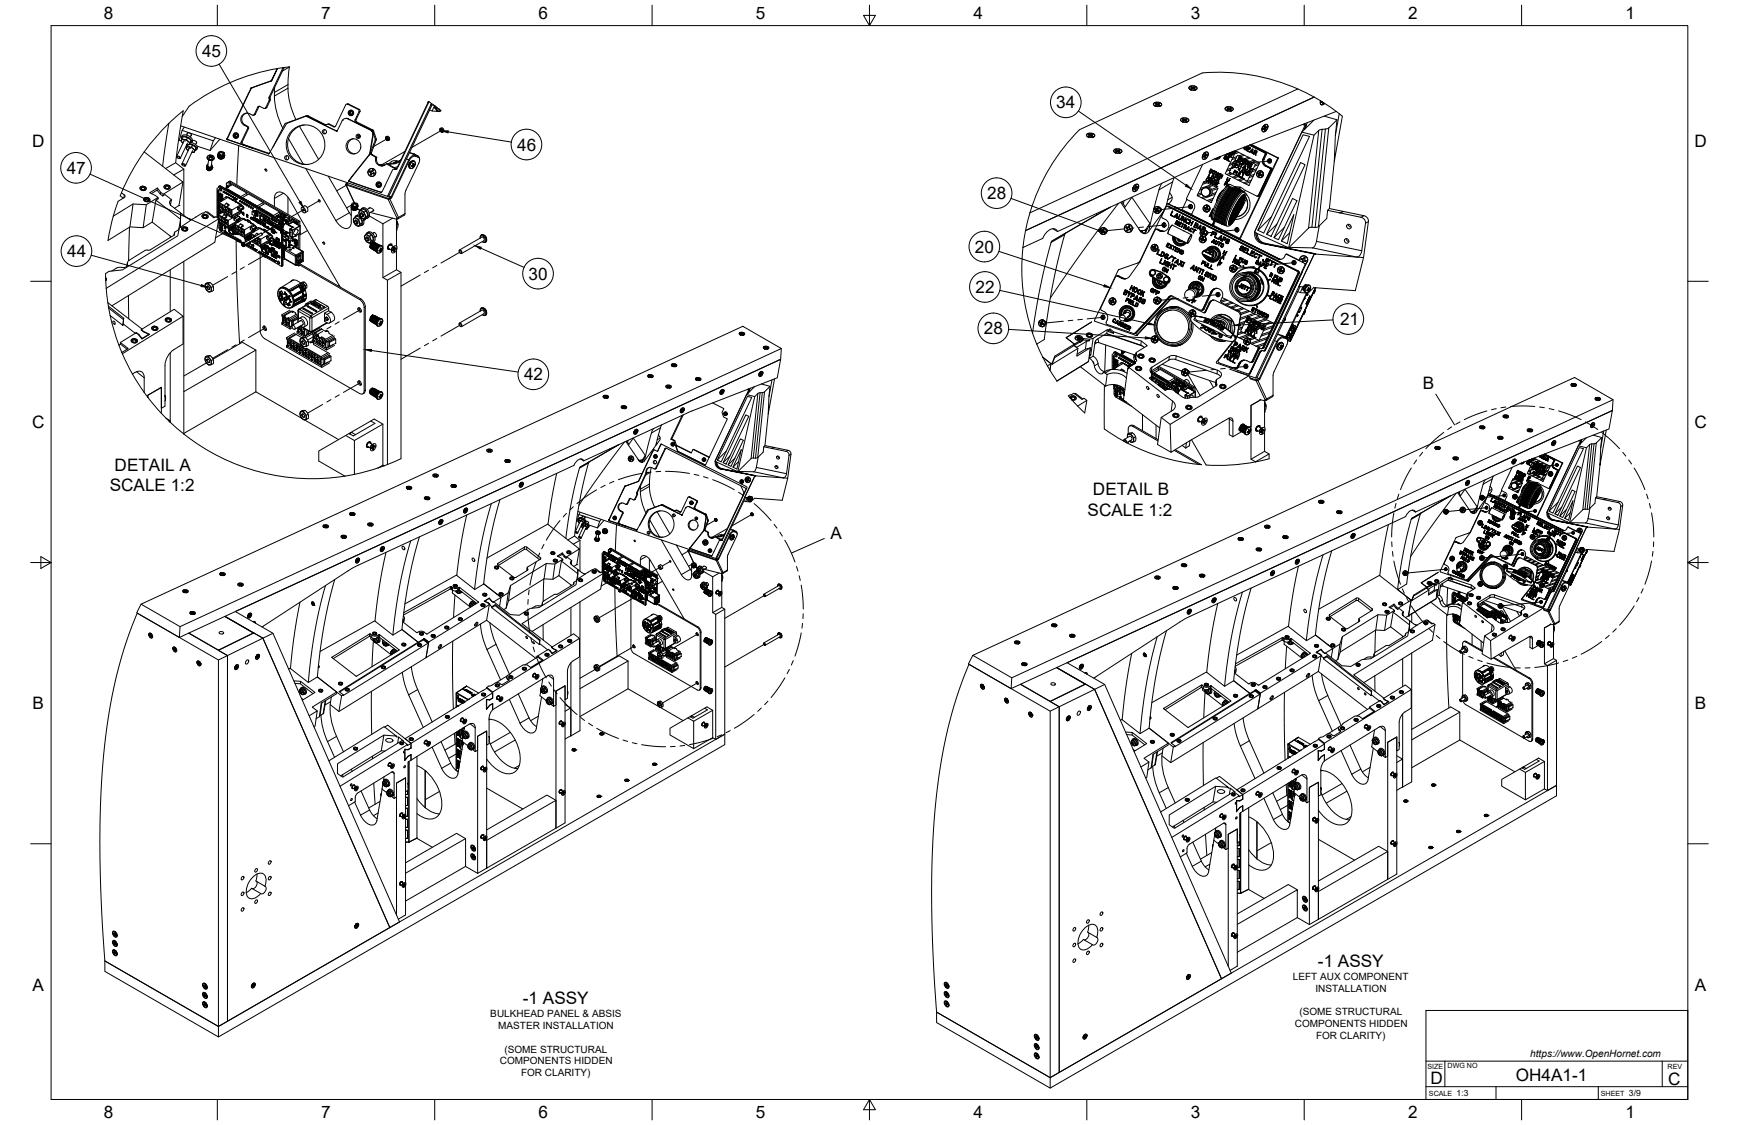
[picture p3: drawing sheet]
<svg xmlns="http://www.w3.org/2000/svg" width="864mm" height="559mm" viewBox="0 0 864 559" stroke-linecap="round" stroke-linejoin="round" font-family="sans-serif">
<defs><g id="words">
<g font-size="8.5">
<text x="52" y="9">8</text>
<text x="160" y="9">7</text>
<text x="267" y="9">6</text>
<text x="375" y="9">5</text>
<text x="483" y="9">4</text>
<text x="591" y="9">3</text>
<text x="699" y="9">2</text>
<text x="807" y="9">1</text>
<text x="100" y="28">45</text>
<text x="525" y="54">34</text>
<text x="16" y="73">D</text>
<text x="257" y="75">46</text>
<text x="841" y="73">D</text>
<text x="33" y="86">47</text>
<text x="490" y="99">28</text>
<text x="484" y="125">20</text>
<text x="33" y="128">44</text>
<text x="262" y="139">30</text>
<text x="484" y="146">22</text>
<text x="666" y="162">21</text>
<text x="489" y="166">28</text>
<text x="260" y="189">42</text>
<text x="707" y="193">B</text>
<text x="16" y="213">C</text>
<text x="841" y="213">C</text>
<text x="57" y="234">DETAIL A</text>
<text x="55" y="244">SCALE 1:2</text>
<text x="543" y="246">DETAIL B</text>
<text x="540" y="256">SCALE 1:2</text>
<text x="412" y="268">A</text>
<text x="16" y="352">B</text>
<text x="842" y="352">B</text>
<text x="655" y="480">-1 ASSY</text>
<text x="16" y="492">A</text>
<text x="842" y="492">A</text>
<text x="260" y="499">-1 ASSY</text>
<text x="710" y="538">D</text>
<text x="753" y="537">OH4A1-1</text>
<text x="828" y="539">C</text>
<text x="52" y="555">8</text>
<text x="160" y="555">7</text>
<text x="267" y="555">6</text>
<text x="375" y="555">5</text>
<text x="483" y="556">4</text>
<text x="591" y="555">3</text>
<text x="699" y="556">2</text>
<text x="807" y="556">1</text>
</g>
<g font-size="5">
<text x="642" y="487">LEFT AUX COMPONENT</text>
<text x="653" y="493">INSTALLATION</text>
<text x="244" y="505">BULKHEAD PANEL &amp; ABSIS</text>
<text x="645" y="504">(SOME STRUCTURAL</text>
<text x="247" y="511">MASTER INSTALLATION</text>
<text x="643" y="510">COMPONENTS HIDDEN</text>
<text x="654" y="516">FOR CLARITY)</text>
<text x="251" y="523">(SOME STRUCTURAL</text>
<text x="760" y="525">https://www.OpenHornet.com</text>
<text x="248" y="529">COMPONENTS HIDDEN</text>
<text x="259" y="534">FOR CLARITY)</text>
</g>
<g font-size="4.3">
<text x="723" y="544">1:3</text>
<text x="809" y="544">3/9</text>
</g>
<g font-size="3.5">
<text x="709" y="531">SIZE</text>
<text x="719" y="530">DWG NO</text>
<text x="828" y="531">REV</text>
<text x="710" y="544">SCALE</text>
<text x="795" y="544">SHEET</text>
</g>
</g></defs>
<!-- layer: Visible -->
<g fill="none" stroke="#000" stroke-width=".5">
<path d="M138 34a103 103 0 0 0-44 19l-4 5M138 34l-3 6 3-6M138 34h.1M141 34l-7 14v2l-2 3-1 1-3-1-2 4a4 4 0 0 0-4-1 4 4 0 0 0-2 4 5 5 0 0 0 3 3l-3 8v1l5 2-12-5 12-25 10-4M141 34h-3M141 34h.1M141 34l-7 14M144 33l-3 1M144 33h.1M144 33a41 41 0 0 0 3 26M123 56a3 3 0 0 0-3 4 3 3 0 0 0 3 3v1l-3 7 1 1M123 47h.1"/>
<path d="M125 44h.1M128 43h.1M129 53l-2 4h-1M134 48v2l-2 3-1 1M135 40h.1M135 40l-10 4-12 25 20 7M136 48l1 7 3 9M136 44v4M152 58l-10 4-8 14M152 58l15 7M152 58h.1M152 58l10 4"/>
<path d="M153 58h.1M153 58l11 6M170 60h.1M172 59l-2 1-3 5M172 59h.1M172 59l13 6v2l-1 10-11 13 16 6M172 52l7 3-2 5 8 5 2 4-3 7 3 2M173 59l12 6M173 59h.1M174 55v1l1 1M213 50l-1 1M213 50h.1"/>
<path d="M213 50l-15 33h-3M213 50v1M213 51l-16 33h-2l-6 12M213 51h1M213 55h2M214 51v1h1M214 51l-22 47 1-1 22-45M214 51l1 1M215 52h1M216 52l-1 3h3h1M216 52v1M216 53h.1"/>
<path d="M216 53v1M216 53v1h1M216 53l2 1M217 53v2h2M218 54h.1M218 54l1 1M573 51a2.2 2.2 0 0 1 4 1 2.2 2.2 0 0 1-4-1zM573 51h1a1.5 1.5 0 0 1 2 0 1.5 1.5 0 0 1 0 2 1.8 1.8 0 0 1-3-2zM573 53h1M574 53h.1M574 51v1M574 51l1 1"/>
<path d="M574 51h2M574 52h2M574 51h.1M574 52h.1M575 51v1M575 52h.1M576 51l-1 1M576 51v1M576 51h.1M576 52h.1M576 53h.1M586 59a2.2 2.2 0 0 1 4 1 2.2 2.2 0 0 1-4-1z"/>
<path d="M587 59a1.5 1.5 0 0 1 2 0 1.5 1.5 0 0 1 1 1l-1 1a1.8 1.8 0 0 1-2-2zM588 60h.1M588 59v1v-1M588 59h1M588 59h.1M588 59v1M588 59h-1M589 59v1M589 60h.1M589 59l-1 1M589 59h.1M591 43a2.2 2.2 0 0 1 3 1 2.2 2.2 0 0 1-3-1z"/>
<path d="M591 43a1.5 1.5 0 0 1 2 0 1.5 1.5 0 0 1 1 2h-1a1.8 1.8 0 0 1-2-2zM591 44l1 1M591 45h.1M592 44h.1M592 43v1M592 43h1M592 44h1M592 43h.1M592 43h-1M593 43v1M593 44h.1M593 43h.1"/>
<path d="M593 45h.1M594 45h-1M609 54a2.2 2.2 0 0 1 3 1 2.2 2.2 0 0 1-3-1zM609 54v-1a1.5 1.5 0 0 1 2 0 1.5 1.5 0 0 1 1 2h-1a1.8 1.8 0 0 1-2-1zM609 55h1M609 55h.1M610 54v1M610 53v1M610 53l1 1M610 53v2M610 54h-1M610 54h.1"/>
<path d="M611 54h.1M611 54h-1M611 54l1 1h-2M611 55h.1M644 44l-133 62M644 44a98 98 0 0 0-47-8l-61 28a98 98 0 0 0-25 42M644 44l9 4M653 60l-5 4 1-3M653 48l-144 67M653 48v1a2.9 2.9 0 0 1 3 3h1l1-1M656 50h.1M656 50a1.2 1.2 0 0 0 0 2 1.2 1.2 0 0 0 2-1"/>
<path d="M656 50l1 1M656 51h1M656 50v1M657 51h.1M657 51h1M658 58l6 1-1 8M658 51h.1M658 51l6 4M664 55l-58 23M664 55l3 3-4 22v-13l2-10M664 59l-4 5h-2M72 75l19 15-10 6-3-3-4 3 4 2-5 4-7-1-10 6"/>
<path d="M72 75l-7 11-5 10M84 61l7-6-4 26-5 3M84 61l-3 22M84 61l-7 8-5 6M88 78a.8 .8 0 0 1 1 0 .8 .8 0 0 1 0 1M90 63l102 35M90 70l1 1M90 68a3 3 0 0 1 5 1v2M90 69a2.4 2.4 0 0 1 4 0l1 1-1 1M90 69l1-1h2l2 2-1 1M90 65l16 5 1-2M91 71h.1"/>
<path d="M91 70l-3 8M91 69l2 1M91 69l-1 1M91 69h2M91 69a.7 .7 0 0 0-1 1M92 63l-2 2-1 5h1M92 70h-1M92 68h.1M92 68l2 1M93 73v2M93 69v1M93 72v1"/>
<path d="M93 67a1 1 0 0 1 1-1 1 1 0 0 1 1 1M93 68v1M93 71l-3 8M93 66v1M93 75h.1M93 70l1 1M93 70l1 2M94 74l-4 7M94 74h.1M94 72l3 1v1v1M94 73h1M94 73a.7 .7 0 0 0-1 0"/>
<path d="M94 73l2 1M94 73h-1M94 72h.1M94 72h-1h1M94 71a3 3 0 0 1 4 3l-1 1M94 71v1M95 74h-1M95 70l-1 1M95 71h1a1.9 1.9 0 0 1 2 3M95 72h.1M95 72h1M95 67v1"/>
<path d="M95 73l1 1M95 76h1M96 70a1 1 0 0 1 1 0 1 1 0 0 1 0 1M96 72l-1 1M96 75l-4 7M96 70l-1 1M96 74a.7 .7 0 0 1 1 0 .7 .7 0 0 1 0 1M96 74l1 1M96 72h.1M97 75l-1 1M97 75l-2 1M97 74l-1 2"/>
<path d="M98 71l-1 1M98 73l6 2M104 79l-1 3M104 77v1M104 78h.1M104 77h.1M104 77h1M105 78h.1M105 78h-1M105 77h.1M105 77v1M105 80v2"/>
<path d="M105 78v1v-1M106 70l-2 5M108 78l2 1 1-1M108 78h.1M108 77v1M108 77h.1M108 78a1.5 1.5 0 0 0 2 1 1.5 1.5 0 0 0 1-1M108 76a1.7 1.7 0 0 0 2 2 1.7 1.7 0 0 0 2-1h-1M108 78h1M108 77h1M108 77l1 1M109 78h-1"/>
<path d="M109 77h.1M109 77h-1M109 78h.1M109 77l-1 1M109 78v-1v1M109 76a1.4 1.4 0 0 1 2-1 1.4 1.4 0 0 1 0 2 1.4 1.4 0 0 1-2 0 1.4 1.4 0 0 1 0-1zM109 78v1M109 79h.1M109 79h1M109 77v1M109 69l-5 6M109 78l1-1z"/>
<path d="M109 78l1-1-1 1M109 78h1M110 78h.1M110 77a.7 .7 0 0 1-1-1 .6 .6 0 0 1 1 0 .6 .6 0 0 1 0 1M110 79h.1M110 78l-1 1M110 78v1M110 77v1M110 78v1v-1M111 78h-1M111 78v-1l-1 1M111 79h-1"/>
<path d="M111 78l-1 1M111 78h.1M111 79h.1M111 78v1M111 77v1M111 77h.1M113 69h.1M114 66h.1M117 67v1M119 72l-1 20M121 72l12 4M133 76h.1"/>
<path d="M133 76h1M134 76h.1M134 76h-1M143 77a1.1 1.1 0 0 0-1 1 1.1 1.1 0 0 0 1 1M143 69l8 12M149 63l9 16M151 62a10 10 0 0 0-8 11 10 10 0 0 0 10 9M161 64a1.1 1.1 0 0 0 0 1 1.1 1.1 0 0 0 1 1M162 62h1l4 1 5-11 6 2v1l-2 5 9 5 1 4-2 7 3 2M162 62l-10-4-10 3-6 12M163 62h1M163 62h.1"/>
<path d="M164 62l2 1M165 64l2 1M166 63h.1M167 65h.1M176 69a4 4 0 0 0-3 4 4 4 0 0 0 3 3M178 67v1M183 77l-8 11M184 77h-1M184 76v1M184 65h.1M185 65h.1M185 65v1"/>
<path d="M185 67h.1M185 66h.1M185 67l-1 9M187 78a3 3 0 0 0 1 4 3 3 0 0 0 4-1M187 78a3 3 0 0 0 3 4M192 69h.1M192 68h1v1v1M192 69l1 1M192 68v1h1M193 68h-1v1M193 68v1M193 68h-1"/>
<path d="M193 69v1M193 70h.1M193 69h.1M197 80h-2l-2 1M197 80h.1M198 80h-1M199 80l-2 1-4 1M199 79l-3 2M203 76l5 2M206 77h-1l-2 2-9 19-1-1M206 77l2 1v1M206 77v1"/>
<path d="M218 64l1 1M219 64h1v1v1M219 65l1 1M219 64h-1M219 64h1M219 64v1h1M219 64l1 1M219 65h1M220 64v1M220 64h-1M220 65v1M220 66h.1"/>
<path d="M540 67a2.2 2.2 0 0 1 4 1 2.2 2.2 0 0 1-4-1zM540 67l1-1a1.5 1.5 0 0 1 2 0 1.5 1.5 0 0 1 0 2 1.8 1.8 0 0 1-3-1zM540 68h1M541 67v1M541 68h.1M541 67h1M541 67h.1M542 67h.1M542 67h1M542 67v1v-1M543 68h.1M543 68h-1"/>
<path d="M543 67h-1l1 1h-2M553 74a2.2 2.2 0 0 1 4 2 2.2 2.2 0 0 1-4-2zM553 74h1a1.5 1.5 0 0 1 2 0 1.5 1.5 0 0 1 1 2h-1a1.8 1.8 0 0 1-3-2zM554 76h.1M554 74h2M554 76h2M554 74v1M554 75v1M554 75h.1M554 75h1M554 74v2M555 75v1"/>
<path d="M555 75h.1M556 75v1M556 75h.1M556 75h-1M556 74v1M556 74v2M556 76h.1M587 60l1 1M587 60v1M587 61h.1M588 60h1M589 61h.1"/>
<path d="M590 61h-1M597 78h.1M597 77v1M597 77h.1M598 78h.1M598 78v1M598 77v1M598 76v1M598 76a1.3 1.3 0 0 1 2 0 1.3 1.3 0 0 1 0 2 1.4 1.4 0 0 1-2 1 1.4 1.4 0 0 1-1-2zM598 76a1.2 1.2 0 0 1 2 0 1.2 1.2 0 0 1 0 2 1.3 1.3 0 0 1-2 1 1.3 1.3 0 0 1 0-2zM598 77l1 1M598 78h1"/>
<path d="M598 76v2M598 76l1 1M598 77h1M599 78h-1M599 78h.1M599 78l-1 1M599 77h.1M599 77h-1l1 1M599 77v1M604 79h.1M605 78h.1M606 78l-2 1"/>
<path d="M606 78l-81 37M606 78l-1 1h-2h1M608 78v1h1M608 78h.1M608 77l1 1h-1h1v1h-1v-1v1h1zM608 78l1 1M609 79h.1M609 77l-1 1M609 77v1M609 77h.1M609 78h.1M609 79v1"/>
<path d="M610 76l-1 1M610 78l-1 1M610 78l-1 2zM610 78h.1M610 76v1l1-1-1 1M610 77h.1M610 78v2h1M610 78v2h1h-1zM611 76l-1 1v-1v1M611 77h.1M611 77h1M611 76l1 1-1-1 1 1h-1v1h1h-1z"/>
<path d="M611 76v2h1M611 76l1 1M612 76h.1M612 75v1M612 77h.1M613 76h.1M613 75v1v-1v1M614 75l-1 1v-1v1M614 80h.1M615 79h.1M615 79h1M615 78l1 1-1-1 1 1h-1v1h1h-1z"/>
<path d="M615 78v2h1M615 78l1 1M617 79l-1 1M617 79v1l1-1-1 2 1-1h-1v-1l-1 1zM617 79v1M617 79h.1M617 80h.1M618 80h.1M618 80l-1 1M618 79h.1M618 79l-1 1M618 80h1h-1l1 1-1-1v1l1 1-2-1z"/>
<path d="M618 73v1l1-1v1h-1v-1v1h1M618 79l-1 2 2 1M618 80h1M618 74h.1M619 73l-1 1M619 73h.1M620 74h.1M620 73l1 1-1-1v1h1h-1l-1 1h1h-1zM620 73l-1 2h1M620 73l1 1M621 72l7 4M621 75l1-1v2z"/>
<path d="M621 72l8 4-1 4 1 2M621 74h.1M621 75h.1M621 75l1 1M621 72l14 7-19 39-14-6M621 72l14 7M622 76h.1M622 74l-1 1 1 1v-2v2M622 74l-1 2M623 76h.1M623 76l1 1M623 75h.1"/>
<path d="M623 75h1v1v1l-1-1h-1zM623 75v2M623 75h1v1M623 75h1v1h-1zM623 77h.1M624 76h.1M627 63v1M627 79v3l4 2M627 64h1v1M627 64h1M627 64h.1M627 79l1 3 3 2"/>
<path d="M628 62a1.3 1.3 0 0 1 2 0 1.3 1.3 0 0 1-1 2 1.4 1.4 0 0 1-2 1 1.4 1.4 0 0 1 0-2zM628 62a1.2 1.2 0 0 1 2 0 1.2 1.2 0 0 1-1 2 1.3 1.3 0 0 1-2 1 1.3 1.3 0 0 1 0-2zM628 62l-1 1M628 64h.1M628 63v-1l1 1M628 63l-1 1M628 63h.1M628 76v1l-1 2M628 65h.1M628 76l1 1-2 2M628 63l1 1M629 63l-1 1v1"/>
<path d="M629 63h.1M629 63l-1 2M630 79a1.1 1.1 0 0 0 0 1 1.1 1.1 0 0 0 1 1M631 80h.1M631 80h-1M631 80a.7 .7 0 0 0-1-1 .7 .7 0 0 0 0 1 .7 .7 0 0 0 1 0M631 79l-1 1 1 1M631 79a.9 .9 0 0 0-1 1 .9 .9 0 0 0 1 1M631 79v1M631 79h.1M635 78l-19 40M646 66l7 1"/>
<path d="M647 62h1M648 62h1M648 61v1M655 65l-2 2-13 56M658 64l-3 1M60 96l2 1v1l-3 2-3 7M60 96v1l1 1M70 93a1.4 1.4 0 0 1 2 0 1.4 1.4 0 0 1 0 2 1.4 1.4 0 0 1-2-1 1.4 1.4 0 0 1 0-1zM70 93a1.3 1.3 0 0 1 2 0 1.3 1.3 0 0 1 0 1 1.3 1.3 0 0 1-2 0 1.3 1.3 0 0 1 0-1zM71 94a.6 .6 0 0 1 0-1 .6 .6 0 0 1 1 0 .7 .7 0 0 1-1 1M72 98a1.4 1.4 0 0 1 2 0 1.4 1.4 0 0 1 0 2 1.4 1.4 0 0 1-2 0 1.4 1.4 0 0 1 0-2zM72 100a.6 .6 0 0 1 0-1 .6 .6 0 0 1 1 0 .6 .6 0 0 1 0 1"/>
<path d="M75 96l3-1 3 2h1l3 2M78 93v2M78 99h-1M78 98v1M80 96h.1M81 96v1M82 92a1.4 1.4 0 0 1 2 0 1.4 1.4 0 0 1 0 2 1.4 1.4 0 0 1-2 0 1.4 1.4 0 0 1 0-2zM82 92a1.3 1.3 0 0 1 2 0 1.3 1.3 0 0 1 0 2 1.3 1.3 0 0 1-2 0 1.3 1.3 0 0 1 0-2zM83 94a.6 .6 0 0 1 0-1 .6 .6 0 0 1 0 1M87 81l4 3v23M90 82a.8 .8 0 0 1 1-1 1.1 1.1 0 0 1 1 2M91 90l-2 12"/>
<path d="M91 84l-5 3M103 83h.1M103 83v1M103 84l1 1 1-1M103 84h.1M103 84a1.4 1.4 0 0 0 2 0M103 82a1.5 1.5 0 0 0 1 1 1.5 1.5 0 0 0 1 0M103 82h.1M103 84h2M103 82a.9 .9 0 0 0 1 1 .9 .9 0 0 0 1-1M103 81a1.1 1.1 0 0 0 0 2 1.1 1.1 0 0 0 2 0 1.1 1.1 0 0 0 0-1M103 84l1 1"/>
<path d="M103 84h1M103 85h1M104 84h.1M104 83l-1 1M104 84h-1M104 83v1M104 84v-1v1M104 85h.1M104 84h1M105 84h-1M105 84h.1M105 83l-1 1"/>
<path d="M105 83v1M105 83h.1M108 95h1M108 95l1 1M108 96h.1M108 97h1M108 97h.1M108 99h1M108 100h1M108 100h.1M108 95h.1M108 98v1"/>
<path d="M108 99h.1M108 96h1M108 99l1 1M108 98h1M108 99v1M108 98h.1M108 97v1M109 97h.1M109 95h.1M109 97v1M109 96h.1M109 98h.1"/>
<path d="M109 99h.1M109 98h-1M109 97h-1M109 95v1M109 100h.1M109 100h-1M109 93l1 2M109 93l1 1v1l-1-1zM109 92l31 18v22M109 92v1l31 18v21M109 92l31 18M109 96h1"/>
<path d="M109 97h1M109 98h1M110 93v1zM110 96h.1M110 97h.1M110 98h.1M110 100h.1M110 99h-1l1 1M110 98l-1 1M110 99l-1 1M110 96h-1M110 97l-1 1"/>
<path d="M110 99h.1M110 99v1M110 98h1M110 99h1M111 100h-1M111 98h.1M111 97h-1M111 98h-1M111 95h.1M112 95h-1M112 95v1M112 95h.1"/>
<path d="M112 93l3-1 8 4v1M112 98l-1 1M112 96h.1M112 94h.1M112 94h1M113 92v1M113 92v1zM113 93h.1M113 98l4 2 4 2v2v-1l-1-1-3-2-4-2M113 98h-1M113 92h.1M113 96v1"/>
<path d="M113 94l1 1M113 96h.1M113 96v1v-1M113 91h-1v2M113 91h-1M113 91l1-1 34 20M113 98l-4 3v4l6 3v-1M113 98l5 3M113 94h.1M113 90h2l34 20M114 93l-2 1M114 97h.1"/>
<path d="M114 98v1M114 95h.1M114 91l1 1-1-1v1M114 95h1M114 97h1M115 97h.1M115 97h-1h1M115 95h.1M115 95l1 1M115 98h1M115 98h.1M115 99v1"/>
<path d="M116 98h.1M116 98h-1h1M116 96h-1M116 96h.1M116 96h1M117 98h.1M117 98l-1 1M117 96h.1M117 98l-1 1 1-1M117 96l1 1M117 96h-1M117 99h1"/>
<path d="M117 99h.1M118 99h.1M118 99h-1h1M118 97h-1M118 97h.1M118 97h1M119 97l1 1M119 97h-1M119 100h.1M119 98h1M119 100h1M119 98h.1"/>
<path d="M120 98h.1M120 100h-1M120 98l3-2 8 5v1M120 98v1M121 98h-1M121 98v1M121 98l-1 1M121 99h.1M121 99h1M122 99h.1M122 99l1 1M122 99v1"/>
<path d="M123 96l-3 2M123 100h.1M123 100h1M143 98v9M152 84l15 26a5 5 0 0 0 7 3v-2v-9M163 88l11 19M172 91h.1M173 90h.1M173 90h1M174 90h-1M174 90h.1M174 90l2 1"/>
<path d="M175 88l-2 2M176 91l10 4M183 85l1 1M183 85h.1M183 85l1 1v1M184 85h.1M184 86v1M184 87h.1M184 85v1M184 86h.1M184 85h1M185 85h.1"/>
<path d="M185 86h1M185 84l-2 1M185 84h.1M185 84v1h-1M185 84l1 2M185 86h.1M186 86l-2 1M186 86h.1M186 95l3 1M188 91v1M189 82h1M189 82h-1"/>
<path d="M189 82h2M189 96h.1M191 82h.1M192 81l3 2M193 99h1h-1zM194 98l-1 1-21-8h1l-1 1 4 9-4-9 21 7 4 9M194 98h.1M194 98v1l4 9M194 98l10-19 2-1h2v3l-7 15v10l-3 3M195 83h1M196 81l-3 1M196 81h.1"/>
<path d="M196 84h1M197 84h-1M197 84h.1M204 81l1-1 1 1v2l-2 1-1-1zM204 80l-1 2M205 82v1M205 82l-1 1h1M205 82h.1M205 83h.1M205 82h1M205 82v-1v1M206 82h.1"/>
<path d="M206 82l-1 1M558 100v1M563 94h.1M563 93v1M563 94h1M563 93l1 1M564 92h.1M564 92a1.3 1.3 0 0 1 2 0 1.3 1.3 0 0 1-1 2 1.4 1.4 0 0 1-2 1 1.4 1.4 0 0 1 0-2zM564 92l-1 1M564 92a1.2 1.2 0 0 1 1 0 1.2 1.2 0 0 1 0 2 1.3 1.3 0 0 1-2 1 1.3 1.3 0 0 1 0-2zM564 93v1M564 93h.1"/>
<path d="M564 92l-1 2M564 92v1M564 92l1 1M564 94h.1M564 93h1M565 93h-1v1M565 93l-1 1M565 93h.1M577 91l-3 8-4 16M581 96a3 3 0 0 1-1 5M581 96h.1M582 98l-2 1"/>
<path d="M583 88l-4 14M589 99l-2 5 5 3M589 99l4 3v1l-1 3v1l10 5 1-2M597 82l-8 16 1 1M599 90h.1M599 89h.1M599 98h.1M599 98a2.3 2.3 0 0 0 2-3 2.3 2.3 0 0 0-3-2 2.4 2.4 0 0 1 4 2 2.4 2.4 0 0 1-3 3M599 93h.1M599 89h1v1zM600 90h.1M600 88h.1"/>
<path d="M600 88l-1 1 1 1M600 89v1M600 89h.1M600 98h.1M600 91h.1M601 85h.1M601 86l-1 2h1h-1zM601 86l-1 2h1M601 90v1M601 90h.1M601 86h.1M601 89h.1"/>
<path d="M601 89l1 1h-1v1v-1h-1zM601 88h.1M601 94v2M601 89l-1 2M601 89v1zM601 89v1M601 91h.1M601 84l1 1-1 1zM601 84v2M601 84l1 1-1 1M602 91h.1M602 88h.1"/>
<path d="M602 89h.1M602 88h1l-1 1zM602 86h.1M602 87h.1M602 90v1M602 90v1zM602 90h.1M602 85h.1M602 87v1v1M602 87l1 1M603 88l-1 1M603 85v1z"/>
<path d="M603 90l1 1-1 1-1-1zM603 86h.1M603 92h.1M603 90l-1 1 1 1M603 85h.1M603 90h.1M603 90v1v1M603 90l-1 1h1v-1M603 85l-1 1 1 1M603 85v1M603 89l1 1M603 88h1l-1 1 1 1-1-1z"/>
<path d="M604 88h.1M604 88l-1 1M604 89h.1M604 87h.1M604 88v1M604 91h.1M604 91l1 1M604 85v2l1-1v1l1-1-1 2v-2l-1 1zM604 85h.1M604 85v2M604 90l1 1h-1l1 1-1-1v1v1l-1-1zM604 90l-1 2 1 1"/>
<path d="M604 91h1M605 86h.1M605 86v2M605 86l-1 1M605 88l-1 2M605 88v1h1h-1v1v-1l-1 1zM605 88h.1M605 89h.1M605 89v1M605 90h.1M605 88h1M606 89h-1"/>
<path d="M606 86l-1 1M606 86h.1M606 86l1 2v-1v2l-1-2-1 1zM606 86l-1 2M606 87h.1M606 87l1 2M606 96v1M607 87v1M607 95l-2 2-1 3M608 94l-3 3-1 3M608 91l1 1M609 93l1-1 2 1"/>
<path d="M609 90l1 1h-2v1zM609 90l-1 2M609 91h.1M609 92h2l6 2M609 89l1 1M609 89h.1M610 88v2l1-1-1 1h-1zM610 88l-1 1M610 90h.1M610 93h1M610 93l-1-1-1 1-4 8-2 6v1l1 1M610 93a34 34 0 0 0-7 16"/>
<path d="M611 93a33 33 0 0 0-8 16M611 93h.1M611 80h.1M611 89l-1 1M611 93a34 34 0 0 0-8 16M611 93a33 33 0 0 0-7 16M611 93l1 1M611 93a34 34 0 0 0-7 16M612 94a33 33 0 0 0-8 15M612 94v-1h1l4 2M612 83h.1M612 83v1"/>
<path d="M612 93v1M612 93l1 1M612 93a30 30 0 0 0-7 17M613 83h-1M613 94a29 29 0 0 0-8 16M613 94h1a34 34 0 0 0-8 16 16 16 0 0 1 3-10zM613 81h.1M613 86h1M613 93h2M613 93v1M613 93l1 1M613 93a31 31 0 0 0-8 17"/>
<path d="M613 85h1l-1 1h-1zM613 93a30 30 0 0 0-8 17M613 85v1M613 82h1M613 82h.1M613 85h1h-1l1 1M613 94a30 30 0 0 0-8 16M613 81h1M613 81v1M613 81l1 1M614 81h.1M614 82h.1"/>
<path d="M614 86h.1M614 82h-1M614 94h.1M614 86l1 1M614 82h1M614 81v1M614 94a29 29 0 0 0-8 17M614 94a28 28 0 0 0-8 17M614 95l1-1a34 34 0 0 0-8 17 29 29 0 0 1 7-16zM614 85v2l2-1-1 1h-1zM615 85l-1 1M615 82h.1"/>
<path d="M615 87h.1M615 94h-1M615 83v1M615 93h.1M615 94h.1M615 94a28 28 0 0 0-8 17 27 27 0 0 1 8-17M615 84l1 1M615 84h.1M615 95h1a33 33 0 0 0-8 16 28 28 0 0 1 6-15zM615 81a.9 .9 0 0 1 1 0 .9 .9 0 0 1-1 1M615 81h1M615 86v1"/>
<path d="M616 85h.1M616 94h.1M616 93l-1 1M616 84h-1M616 84v1M616 84h.1M616 100a6 6 0 0 1-1 5l-3 4a6 6 0 0 1 2-6zM616 86l-1 2h1M616 96l1-1 1 1-1 5-4 9-2 2h-2a1.5 1.5 0 0 1 0-2l2-7zM616 86l-1 2h1h-1zM616 86h.1M616 100h.1"/>
<path d="M616 93v1M616 85l1-1v2zM616 99v1M616 98h1a18 18 0 0 1-4 11l-2 1a18 18 0 0 1 4-10zM616 85l1 1M616 99l1 1M616 81l2 1h-1l-1 1 1-1zM616 81h.1M616 98h1a16 16 0 0 1-3 10l-3 3a16 16 0 0 1 4-11zM617 81l-1 2M617 100h.1M617 99h.1"/>
<path d="M617 98v-1a16 16 0 0 1-3 11l-3 3a16 16 0 0 1 4-11zM617 85v-1v1zM617 98l1-1a22 22 0 0 1-7 14 24 24 0 0 1 6-13zM617 97h1a23 23 0 0 1-7 15 25 25 0 0 1 6-15zM617 98v1M617 98h.1M617 81h.1M617 82h.1M617 86h.1M617 83l2-1-1 2zM617 83h.1M617 83v1"/>
<path d="M617 97l1 1M617 84v1M617 87v1l1 1M617 87v1l1 1-1-1zM617 84l-1 2M617 87h.1M617 97h1M617 83l1 1M618 95h.1M618 86h.1M618 89h.1M618 98h.1"/>
<path d="M618 80l1 1M618 98h1M618 84h.1M618 85v1M618 85h.1M618 85l1 1v-1v2l-1-2v1zM618 85l1 2M618 83h.1M618 95a8 8 0 0 1 2 9 8 8 0 0 1-7 5h1M618 82l-1 1M618 82h.1M619 87h.1"/>
<path d="M619 99l-3 5M619 99h.1M619 99a6 6 0 0 1-5 9 6 6 0 0 0 5-9zM619 97l-1 1 1 1M619 80h.1M619 84h.1M619 84v1M619 85v1M619 81l1 1M619 81h.1M619 83h2h-1l-1 2 1-2zM619 83h1l-1 1"/>
<path d="M619 83h.1M620 80h.1M620 81h.1M620 80l1 1-1 1v-1l-1 1zM620 80l-1 2M620 85l1 1-1 1h-1zM620 87h.1M620 80v1h-1zM620 80v1M620 85l-1 2h1M620 82h.1M620 86v1"/>
<path d="M620 86v1h-1zM620 83h.1M621 84h.1M621 84v1M621 81l1 1h-1v1v-1h1l-1 1v-1zM621 83l1 1h-1l-1 1 1 1-1-1zM621 83l-1 2 1 1M621 84h1M621 83h.1M621 82v1M621 82h.1M621 81l-1 1 1 1"/>
<path d="M621 81h.1M621 81l1 1M622 84h.1M622 82h.1M625 86h.1M625 97h-1M625 86v1M625 97h.1M625 87h.1M625 86h1M626 87h-1M626 87h.1"/>
<path d="M626 86h.1M626 85v1M626 85l-1 1M626 86v1M626 87h1M627 87h-1M629 82l2 2h1l-6 13h-1M631 84h.1M631 84l-6 13-8-4h-2M646 81l2 1-17 35-2-1zM663 80l-3 24 7 1M56 107l-2 12 11-6h6l5-3"/>
<path d="M64 113v16M66 101l-1 12M73 102l-2 11M85 117v1M85 102v-3l-1 1v1l6 5v3M86 117l-11 7h-3l-8 6-1 1M86 117l1-2 2-1 1-5-13-10-1 11 9 8M87 116l-1 1M89 102h.1M89 102l-2 1M90 113a1.4 1.4 0 0 1 2 0 1.4 1.4 0 0 1 1 2 1.4 1.4 0 0 1-2 0 1.4 1.4 0 0 1-1-2zM91 114a.6 .6 0 0 1 0-1 .7 .7 0 0 1 1 1"/>
<path d="M94 109h1M94 109l-4-3v7M97 108l-8 5-1 4-27 17-7 1-2 1v2M97 108l5-3 4 3h1l2 1-2 11-51 32M101 107a1.4 1.4 0 0 1 2-1 1.4 1.4 0 0 1 0 2 1.4 1.4 0 0 1-2 0 1.4 1.4 0 0 1 0-1zM101 107a1.3 1.3 0 0 1 2 0 1.3 1.3 0 0 1 0 1 1.3 1.3 0 0 1-2 0 1.3 1.3 0 0 1 0-1zM101 108a.6 .6 0 0 1 0-1 .6 .6 0 0 1 1 0 .6 .6 0 0 1 0 1M103 105l4 3M108 108h.1M108 106h.1M108 108v-14l1-1 31 18v21M108 106h1"/>
<path d="M108 101h.1M108 103l1 1M108 104h.1M108 106v1M108 107h1M108 107h.1M108 103h.1M108 103v1M108 102h.1M108 105h.1M108 101h1M108 102h1"/>
<path d="M108 105h1M108 101l1 1M108 102l1 1M108 103h1M108 104h1M108 106l1 1M108 100l1 1M108 108h1M108 107l1 1M108 104l1 1M109 107h.1M109 110v3v1"/>
<path d="M109 106v1M109 107h-1M109 111l4 2 4-1M109 108v1l-56 34M109 107l1 1M109 101h.1M109 103h.1M109 104h.1M109 105h.1M109 104v1M109 102h.1M109 102v1"/>
<path d="M109 106h.1M109 102h-1M109 106h-1M109 100v1M109 105v1M109 103h-1M109 101l2 1M109 113h.1M109 112h.1M109 111h.1M109 114h.1M109 103l1 1v1l-1-1z"/>
<path d="M109 101l1 1v1h-1zM109 114l11 7M109 105l1 1M109 112h1M109 113h1M109 114h1M109 105v1l1-1M110 100h-1M110 106h.1M110 112h.1M110 113h.1M110 114h.1"/>
<path d="M110 106h-1M110 113h-1M110 112h-1M110 114h-1M110 109l-1 1v-1l1 1v1l-1-1M110 115h1M110 105h.1M110 114v1M110 115h.1M110 108v1h-1l1-1-1-1v2M110 102h-1M110 110l-1 1"/>
<path d="M110 105v1M110 111v-1l2 1v1l-1-1h1M110 108l2 1v1h-2zM110 112h1M110 114l1 1M110 108l3 1M110 114h1M110 102l-1 1M110 104h-1M110 105l-1 2M111 112h.1M111 113h.1"/>
<path d="M111 115h.1M111 113h-1l1 1M111 102l1 1v1l-1-1zM111 104h1v2l-1-1zM111 113l-1 1M111 112l-1 1M111 107h1M111 110l-1 1h1M111 114l1 2M111 114l1 1v1l-1-1zM112 109l-2 1M112 104l-1 1"/>
<path d="M112 113h.1M112 113v1M112 114h.1M112 112h.1M112 111h1l-1 1zM112 110v1M112 114v1M112 105h-1M112 103h-1M112 105h1v1h-1zM112 101l1 1v1l-2-1zM112 101l2 1"/>
<path d="M112 107l1 1h-1zM113 107h-2l-1 1M113 109l-1 1v-1l1 1v1h-1l1-1M113 111v2l-1-1M113 105l-1 1M113 116h.1M113 113v1h1M113 112v1M113 104l-1-1v1l1 1v-1h-1M113 114h.1M113 106h-1M113 114h1"/>
<path d="M114 117h.1M114 105l1 1v2l-1-1zM114 104h1v2l-1-1zM114 114v1M114 114h.1M114 113h.1M114 116v1M114 116h.1M114 114v1l2 1M114 115h.1M114 114l2 1M114 113v1"/>
<path d="M114 117h1M115 113h.1M115 117h.1M115 104l-1 1M115 113l-1 1M115 114h.1M115 105h-1M115 106l-1 1M115 113v1M115 112v1M115 104v3M115 107h.1"/>
<path d="M115 112h.1M115 117l1 1M115 113h1M115 118h1M115 114l1 1M115 114h1M116 114h.1M116 114h-1M116 116h.1M116 115h.1M116 114v1M116 117v1"/>
<path d="M116 117h.1M116 117h-1h1M116 113h.1M116 115v1M116 118h.1M116 113l-1-1v1M116 112h.1M116 116v1M116 116h1M116 112h1M116 115l2 1M116 112l1 1"/>
<path d="M117 113h.1M117 115h.1M117 115h-1M117 113v2l4 3 4-2M117 112h-1M117 111l1 1M117 118h.1M117 118h-1h1M117 118h-1M117 100h.1M117 108h.1M117 119h.1"/>
<path d="M117 119l2 52M117 116h.1M117 118l1 1M118 118h.1M118 118l-1 1 1-1M118 116v1M118 116h-1M118 116h.1M118 119h.1M118 119h-1M118 108v-1l-5 2v3l5-2M118 110v1"/>
<path d="M118 110h.1M118 110l-5 3M118 114l-1 1v-1h1v1h-1M118 109v2M118 113v1l-1-1h1l-1-1v1M118 115h-1M118 116h1M118 108l-1 1M118 104l1 1M118 116v-2l2 1v1h-1h1M118 113h2v2l-2-1zM118 101l2 1-5 2-2-1 1-1h-1"/>
<path d="M118 112l3 2M118 119h1M119 107h-1v1v-1l1 1M119 119h.1M119 108l-1 1h1M119 119h-1h1M119 107v2zM119 103h.1M119 106h.1M119 109l-2 1-1-1v-1l1 1M119 110h-1M119 108l-2 1v1l2-1"/>
<path d="M119 108v1M119 104v1M119 104l-1-1v1M119 111l1 1M119 119l1 1M119 115l-1 1h1M119 119v1l1-1M120 100h.1M120 120h.1M120 120h-1M120 105v1M120 104v1"/>
<path d="M120 105h.1M120 113l-2 1M120 106h.1M120 102v1M120 106l-5 2M120 105l-5 2M120 104v2M120 100v1M120 101h.1M120 109h1M120 105v1zM120 115l1 1-1 1z"/>
<path d="M120 115h.1M120 109l-2 1M120 102l-2 1M120 112h1l-1 1zM120 106h1M120 100v1l1-1M120 106l1 1M121 106v1M121 106h.1M121 107h.1M121 112l-2-1-1 1M121 101h.1"/>
<path d="M121 114l-1 1v-1h1v1h-1h1M121 104l-6 3M121 103l-1 1h1M121 103l-2 1M121 104l-2 1M121 103v1M121 109l3 1 3 2M121 109l3 1 2 1v1M121 116v1h-1M121 117v1M122 118v1M122 118h.1"/>
<path d="M122 101v1M122 102h.1M122 109h.1M122 120h.1M122 119h.1M122 119v1M122 101h.1M122 107h.1M122 107l1 1M122 118l2 1M122 118l1 1M123 108h.1"/>
<path d="M123 119h.1M123 107h.1M123 118h-1M123 118h.1M123 118v1M123 107v1M123 117h.1M123 117v1M123 102h.1M123 110h.1M123 102l1 1M123 103h1"/>
<path d="M124 118h.1M124 117h.1M124 119h.1M124 117v1M124 118v1M124 119h-1M124 102v1M124 102h.1M124 102h-1h1M124 103h.1M124 100h.1M124 100l1 1"/>
<path d="M124 100v1M124 103h1M124 118h1M125 117v1zM125 117h.1M125 113v1M125 113l-1 1h1M125 118h-1M125 120l5 3 4-3M125 117v2M125 120h.1M125 116l1 1"/>
<path d="M125 118h.1M125 111l-4-2-4 2v1M125 111l1 1M125 108v1h-1zM125 117v1M125 103h.1M125 103h-1M125 101h.1M125 118v-1h1l-1 1M125 113h.1M125 101h1M125 101h-1"/>
<path d="M125 105l2 1v1M125 104h.1M125 108h1v1h-1l1-1zM125 102l1-1zM126 105h1M126 105l2 1M126 105l-1 1 2 1M126 103v1M126 103h.1M126 103l-1 1 1-1M126 104h.1M126 108h.1"/>
<path d="M126 104h-1M126 112l-5 2v3l5-3v1M126 114l-4 3M126 101l1 1M126 115h.1M126 109h1v1l-1-1zM126 114v1zM126 119h.1M126 119v1h-1M126 117v1M126 119l-1 1M126 114v1"/>
<path d="M126 112l-1 1M126 117h1M127 106v1zM127 106v1v-1M127 108h.1M127 109h.1M127 117l-1 1M127 108v1M127 102h-1M127 102h.1M127 112v1v1M127 112h-1"/>
<path d="M127 102h1M127 110h.1M127 109v1M127 107h.1M127 114l-2 1M127 105l1 1M127 113l-2 1 2-1M127 113v1M127 105h.1M127 113h.1M127 110h1h-1M127 106h.1"/>
<path d="M127 116l1 1M127 104l1 1M127 104h.1M127 120h-1l1 1M127 109h1M127 104v1l1-1M127 107h1v-1l-2-2 2 2v1h-1M128 109h-1M128 106h.1M128 106h-1M128 106l-1 1M128 102v1"/>
<path d="M128 109h.1M128 105h.1M128 107h-1M128 102h.1M128 107h.1M128 105h-1M128 118h.1M128 118v2l-2-1M128 118l-2 1M128 110h.1M128 110v1M128 120l1 1h-1z"/>
<path d="M128 119v1M128 113h1M128 111h.1M128 118l2 1M128 110h1M128 103l4-2 7 4v1l-3 2M128 109v1M128 113l-2 1 1 1M128 111h1M129 110h.1M129 105h.1M129 113h-1"/>
<path d="M129 109v1M129 110l-1 1M129 105h-1h1M129 116h-1l-2 1M129 109h.1M129 111h.1M129 103h.1M129 103h-1M129 106h.1M129 110v1M129 119h-1v-1l1 1v1h-1l1-1M129 110l1 1v1l-1-1z"/>
<path d="M129 107l10 5v3l-10-6zM129 113l3 1v1l3 2M129 107l10 5v2l-10-5zM129 113l3 2 2 1v1v-1l1 1M129 113l-4 3v1M129 113l4 3M129 105v1M129 107l7 4v2l-7-4zM129 103v1l1-1M129 103h1M130 103v1M130 110h.1"/>
<path d="M130 106h.1M130 114h.1M130 116h.1M130 110v1M130 111h.1M130 117l-8 5M130 117v-1l-9 4M130 111l1 1v-1v1l-1-1v1zM130 104h.1M130 104l1 1M131 107h.1M131 110h.1"/>
<path d="M131 110v1M131 111h.1M131 101l-3 1M131 109h.1M131 106v1M131 106h.1M131 106v1v-1M131 111l1 1v1l-1-1 1 1-1-1h1zM131 115h.1M131 104v1M131 104l1 1M131 111h1"/>
<path d="M131 109l1 1zM132 111h.1M132 111v1M132 113h.1M132 107h.1M132 107h-1h1M132 112v1M132 112h.1M132 112h1l-1 1M132 110h.1M132 105h.1M132 107v1"/>
<path d="M132 105l1 1M132 108h1M133 109v1zM133 108h.1M133 113h.1M133 118h1M133 118l-1 1h2M133 106h1M133 112v1M133 115l1 1M133 107v1M133 107h.1"/>
<path d="M133 113v1M133 114h.1M133 117h.1M133 106h.1M133 110l1 1zM134 109h.1M134 108h.1M134 108v1M134 108h-1h1M134 114h1zM134 108h-1v1M134 117v-1l-4 3v3l4-3"/>
<path d="M134 119v1M134 119h.1M134 106h-1M134 106l1 1M134 106h.1M134 119l-4 3M134 111h.1M134 119v1zM134 107h1zM134 117l-1 1M134 114l1 1zM134 119h1"/>
<path d="M134 119l1 1M135 111v1l-1-1zM135 113v1h-1zM135 109h.1M135 118h.1M135 117v1M135 108v1M135 115h.1M135 108h.1M135 120h.1M135 107h1M135 119h.1"/>
<path d="M135 119v1M135 111h1v1zM135 114h.1M135 114l-1-1 1 2M135 117l-1 1v1l1-1-2 1M135 111h.1M135 112h.1M135 115l1 1zM135 109v-1v1M135 109h1M135 115h1M135 114h1"/>
<path d="M136 114h.1M136 114h-1M136 115h.1M136 118v3M136 118l3 3M136 118h.1M136 109h-1M136 119h1v1h-1zM136 120h1v2l-1-1zM136 107h-1M136 119v1zM136 119h.1"/>
<path d="M136 114v1M136 114l1 1zM136 110h.1M136 115l2 1-2-1v1l-1-1M136 120h.1M136 109v1M136 115h1l-1 1zM136 109h.1M136 115l1 1zM136 119v1M136 113h.1M136 103v-4a2.9 2.9 0 0 1 2-4 2.9 2.9 0 0 1 4 2l2 2 25 44"/>
<path d="M136 109h1M136 120h1M137 109h.1M137 110h-1M137 119v1M137 109v1M137 120h.1M137 119h-1M137 110h.1M137 111v1v1zM137 112v1zM137 119l1 1v1l-1-1z"/>
<path d="M137 119h.1M137 113h.1M137 108h2l1 2M137 119h1M137 118h.1M137 118v1M137 120h1zM137 107h1M137 107h.1M137 118h1M137 107l1 1M137 112l1 1z"/>
<path d="M137 107v1M137 108h.1M137 110h1M137 118l1 1M138 107h.1M138 118v1M138 118h.1M138 110h.1M138 119h.1M138 108h.1M138 107h-1M138 107v1"/>
<path d="M138 112v1v1zM138 119h-1M138 120l1 1v1l-1-1zM138 107v1h1l1 1 1-1M138 119h1M138 110l1 2M138 119l1 1v-1M138 110l1 1v1l-1-1zM139 119h.1M139 110v1M139 105l-3 2M139 114h.1"/>
<path d="M139 114h1M139 114v1M139 112h.1M139 112v1M139 113h.1M139 114l1 1M139 115h.1M139 115v1M139 116h.1M139 115h1M139 113h1M139 112l1 1"/>
<path d="M139 113v1M139 112h1M139 106l3 1v1M139 106l3 1M139 106v1l2 1M140 114h-1M140 106h.1M140 115h-1M140 115l-1 1M140 112h-1M140 115h.1M140 114h.1"/>
<path d="M140 113h.1M140 113l-1 1M140 112h.1M140 106h-1M140 106l1 1M140 108l-2-1 3 1M140 109l1 1 1 1M140 109v1M140 110v1M140 119h2h1M140 110v22M140 111h1"/>
<path d="M140 119l2 1M140 116l3 1v2M140 119l2 1v2l-2-1M140 109h.1M140 119h.1M140 114l1 1M140 114h1M140 114v1M141 115h.1M141 114h.1M141 109h1l1 1M141 114v1"/>
<path d="M141 114l3 2M141 111h.1M141 114v1l1 1M141 107h1M141 108h1M141 107h.1M141 107v1M142 111l-2 2M142 116h.1M142 107v1M142 115h.1M142 107h.1"/>
<path d="M142 108h.1M142 111h.1M142 115v1M142 119h.1M142 119h1M142 116h1M143 116h.1M143 115h.1M143 115v1M143 119v1M143 110l-3-1 3 1M143 119h.1"/>
<path d="M143 108h1v1h-1zM143 111h1h1M143 110h.1M143 120h1M143 120h.1M143 108l1 1M144 116h.1M144 115h.1M144 120h-1h1M144 118v1l2 1M145 110l-1-1-2 2M145 109h.1"/>
<path d="M145 109h1M145 109v1M145 119l-1-1 2 1M145 119h1M145 110v1M145 113h.1M145 110l4 2M145 110h.1M145 110l-2 1h1h1M146 119h.1M146 120h.1M146 119h-1"/>
<path d="M146 118l-1 2M146 119v1M146 110h.1M146 110v-1v1M146 120h1v1h-1zM146 119l1 1M146 115h.1M146 119h2v3M147 114a1.4 1.4 0 0 1 1 2 1.4 1.4 0 0 1-2 0zM147 111v-1h1v1M147 119h-1l1 1v-1M147 117h.1"/>
<path d="M147 119h.1M147 111v-1l1 1h-1M147 110h.1M147 110v1M147 111h.1M147 120l1 2M148 110v2M148 116v8M149 110v2M149 116v8M149 110h-1M149 112v4l-4 2-1-1v-3l1-1"/>
<path d="M150 103a1.5 1.5 0 0 1 2 1 1.5 1.5 0 0 1-1 2 2.1 2.1 0 0 1-1-3zM150 103l1-1a1.8 1.8 0 0 1 2 3l-2 1M174 102h1M174 103h1M174 103h.1M175 103l1 1h1M175 103h.1M175 103h-1M175 103a1.5 1.5 0 0 0 1 1 1.5 1.5 0 0 0 1 0M175 102v1M175 102a1.7 1.7 0 0 0 1 1 1.7 1.7 0 0 0 2-1M175 102h.1"/>
<path d="M175 103v1M175 102h-1M175 104h.1M175 104h1h1M175 101a1.4 1.4 0 0 1 2 0 1.4 1.4 0 0 1 0 2 1.4 1.4 0 0 1-2 0 1.4 1.4 0 0 1 0-2zM175 103h1zM175 104h1M175 103h1M176 104h.1M176 104h-1M176 103h.1M176 103h-1"/>
<path d="M176 109v1M176 110l1 2M176 102a.6 .6 0 0 1 1 0 .7 .7 0 0 1-1 1M176 110a.8 .8 0 0 1 1 0 .8 .8 0 0 1 0 1M176 110h1v1h-1zM176 109l2 1v1M177 103h-1M177 104h-1M177 103h.1M177 104h.1M177 109l-1 1M177 103v1"/>
<path d="M177 108a.7 .7 0 0 0-1 0 .7 .7 0 0 0 0 1M177 108l1 1v1M177 112h1M177 108l-1 1M177 108l1 2M177 104h2M178 103l-1 1M178 103h.1M178 103h-1M178 102l-1 1M178 102v1M178 104l1 1"/>
<path d="M178 112h.1M178 110l1 1-1 1M178 110v2M178 112h-1M179 107l1 1M179 107h-2M179 112a2.5 2.5 0 0 0 1-2 2.5 2.5 0 0 0-2-3h-1l-1 1 1-1 1 1 2 1v2l-2 1M179 107v-1a.8 .8 0 0 1 1 0 1.1 1.1 0 0 1-1 2M179 108l-1 1M179 106l1 1v1l-1-1zM179 106h1v2M179 106h.1"/>
<path d="M180 104a2.8 2.8 0 0 1 3 1 2.8 2.8 0 0 1-1 3M180 111h-1M180 105a1.1 1.1 0 0 0-2 0 1.1 1.1 0 0 0 0 1l2 2M180 105h1v2M180 108l1 1M180 105a1.2 1.2 0 0 0-2 0 1.2 1.2 0 0 0 1 2M180 105l1 2M180 109l1 2-1 1M181 108v1M181 107l1 1h-1M181 107v1M181 108h-1"/>
<path d="M181 117v2M181 119l2 1M181 109h.1M182 109a2.5 2.5 0 0 0 1-3 2.5 2.5 0 0 0-2-2l-1-1-1 1h2l1 2 1 1-2 2M182 119v-1a.8 .8 0 0 1 1 0 1.1 1.1 0 0 1-1 2M182 105h-1M182 118l1 1v1l-1-1zM182 118h1v2M182 118h.1M182 116a2.9 2.9 0 0 1 4 1 2.9 2.9 0 0 1-1 3M183 117a.7 .7 0 0 0-1-1 .7 .7 0 0 0-1 1M183 117h1v2"/>
<path d="M183 107l-1 1M183 117h-2M183 117l1 2M183 104l1-1a.9 .9 0 0 1 1 1 .9 .9 0 0 1 0 1M183 120h.1M183 107l7 4M184 103l-2 1M184 106l13 3v-1M184 119a1 1 0 0 1 1 0 1 1 0 0 1-1 1M184 119v1M184 117h.1M185 119v1"/>
<path d="M186 105l-3 1M186 116h-1a1 1 0 0 1 2 0 1.1 1.1 0 0 1-1 2M187 117l-1 1M190 111v27l2 1v92M195 108l-5 3M197 109v13M197 110l1 2-1 1M197 110l1 1M197 111l1 1M198 108l-1 1v6M198 108h-1M238 118l1-1h1l1 1v2h-1"/>
<path d="M509 115l-1 8M511 106l-2 9M523 114h.1M523 114l2 1M525 115a4 4 0 0 0-6 1l-1 2-10 5M545 106v1l-23 13-5 22-4 23M547 115h.1M547 115v1M547 114v1M547 114h.1M547 115l1 1M548 115l-1 1"/>
<path d="M548 115h.1M548 114h-1M548 114h.1M548 114v1M548 115h1M549 114a.9 .9 0 0 1 1 1 .9 .9 0 0 1-1 0M551 103l-22 13-5 20-4 24M551 103l-6 4M555 101l-17 23-16 24M557 100l10 15a2.3 2.3 0 0 0 3 0l8-10M557 100l2 3M558 103l4-5 9 13-2 5"/>
<path d="M560 113h-1l1 1M560 113v1M560 114h.1M560 114v1M560 113h.1M560 113h1M561 114h.1M561 112l-2 1M561 112h.1M561 112l-1 1M561 112v2M561 114h-1"/>
<path d="M566 114v1h1M567 115l2 1M567 115l2-1-1 2M569 114l-3 1M571 111l-2 3M573 104h1M574 104h.1M574 105h.1M574 104v1M574 104h-1M574 114l4 1h-1M574 114h1"/>
<path d="M575 104h-1M575 104h.1M575 105h-1M575 105h.1M575 103v1M575 104v1M576 103a.9 .9 0 0 1 1 1 .9 .9 0 0 1-1 1M577 115h.1M577 108l2 1M577 108v-1l2-4h1l64 32M578 115l-4-1-8 16M578 111a1.1 1.1 0 0 0-1 1 1.1 1.1 0 0 0 1 1 1.1 1.1 0 0 1 0-1 1.1 1.1 0 0 1 0-1"/>
<path d="M579 111l-1 1 1 1M579 109a3 3 0 0 1 1 4 3 3 0 0 1-4 2M579 112a.7 .7 0 0 1-1 0 .7 .7 0 0 1 1-1l-1 1h1M580 102l65 33v1l-18 37M580 102v1M580 101l55 28a2.7 2.7 0 0 0 3-2M580 101l-14 28-1 2M580 101h.1M580 101l56 28-53-26 52 26M582 112l-2 4 10 5M582 112h.1M582 105v2l1 1-2-1z"/>
<path d="M582 105l-1 2 2 1M582 112l10 5M582 112l-1 2-1 2M582 105h.1M583 117a3 3 0 0 0 2 4 3 3 0 0 0 4 0l-2 1M583 108l2-2v3zM583 108h.1M583 118a3 3 0 0 0 2 3 3 3 0 0 0 4-1M583 118l1 2 3 1M583 118l1 3M583 118a2.9 2.9 0 0 0 2 3 2.9 2.9 0 0 0 3-1M583 108h1"/>
<path d="M584 111h.1M584 118a2.7 2.7 0 0 0 1 3 2.7 2.7 0 0 0 3-1M584 107h1l-1 1zM584 111l1 1M584 110h1v2l-1-1zM584 110h.1M584 110v1M584 108h.1M584 108l1 1M584 118a1.9 1.9 0 0 0 3 2M584 110l1 1M584 110l1 1-1-1z"/>
<path d="M584 112h.1M585 112h.1M585 111h.1M585 107l-1 1M585 118a1.6 1.6 0 0 0 2 2M585 106l-2 2M585 119l2 1M585 119l1 1M585 111h1M586 110l1 1h-1h-1v1h1h-1zM586 110l-1 2h1M586 111h1"/>
<path d="M586 107v2l1-2-1 2-1-1zM586 107l-1 1 1 1M586 109h.1M586 120l-1-1 2 1M587 111h.1M587 113h.1M587 111l1 1v-1l-1 2v-2zM587 111v2M587 107l-1 2M588 108l-1 2M588 108v2l1-2-1 2v-2l-1 2zM588 111v1"/>
<path d="M588 108h.1M588 115h.1M588 108v2M588 113h.1M588 110h.1M588 112h.1M588 113l1 1M588 112h1v1v1l-1-1zM588 112v1M589 112v1l-1-1zM589 112v1M589 114h.1"/>
<path d="M589 113h.1M589 110l1 1M589 108l-1 2M589 114l1-1v2zM589 109h1h1h-1l-1 1 1 1h-1zM589 114h1M590 109h.1M590 109l-1 1M590 111h.1M590 109l1 1M590 114h.1M590 114v1"/>
<path d="M590 113v1v-1v1M590 113h.1M590 113l-1 1M591 115h1M591 110h.1M591 110l1 1v1M591 114h1h-1l1 1h-1zM591 109l-1 2M591 109v1l1 1 1-1-1 2v-1l-1-1-1 1zM591 109h.1M591 102a1.1 1.1 0 0 0-1 1 1.1 1.1 0 0 0 1 1M591 113h.1"/>
<path d="M591 113v2M592 115h.1M592 117l-1 2-1 2zM592 102l-1 1h1M592 113h-1M592 102a.9 .9 0 0 0-1 1 .9 .9 0 0 0 1 0M592 114h.1M592 117h.1M592 117l-2 1v3M592 102a.7 .7 0 0 0-1 0 .7 .7 0 0 0 0 1 .7 .7 0 0 0 1 0M592 110h.1M592 110v1"/>
<path d="M592 116h1M593 116h-1M593 114l-1 2M593 114h1h-1v2v-2zM593 114h.1M593 113h.1M593 113h1M593 114l1 1M594 112v1M594 112l-1 1h1M594 111h1l-1 2h-1zM594 111l-1 2"/>
<path d="M594 111v1h1l-1-1h1l-1 1M594 112h.1M595 113v1M595 113l1-1v2zM595 113h.1M595 113l1 1M596 114h.1M596 119h1M596 119h.1M596 112l-1 1 1 1v-2v2M596 112l-1 1M597 119h.1"/>
<path d="M597 119l-1 1M597 114h.1M597 118v1M597 118h.1M597 118l-1 1M597 117l-1 2 1 2 2-1v-2l-1-1M597 119v1M597 116h.1M597 116v1M597 120h-1M597 115v1M597 115h.1"/>
<path d="M597 116h-1h1M597 114h1h-1M597 119h1M597 115h1M597 118h1M597 113h.1M598 119h.1M598 119v1M598 115h.1M598 115h-1M598 118v1M598 118h.1"/>
<path d="M598 113l-1 1M598 116h-1M598 113v1M598 113v1h-1zM598 116h.1M598 114h.1M598 103h1M598 103v1M598 115v1M598 114l1-1h-1l-1 1M598 104h.1M598 104h1"/>
<path d="M599 104h.1M599 104h-1M599 103h-1M599 103h.1M599 103v1M599 115a.9 .9 0 0 1 1 1 .9 .9 0 0 1-1 1M599 103h1M599 104h1M599 103l1 1M600 104h.1M600 103h-1M601 107v1"/>
<path d="M601 107h.1M601 108h.1M601 106v1M601 106h.1M601 117h.1M601 106l1 2M601 106v1v-1l1 2-1-2M601 117h1M602 108l3 3M602 105h.1M602 107v2l2 1M602 112h.1"/>
<path d="M602 116h1M602 115l2 1-2-1v1h1h-1l-1 1zM602 104v1v1v-1M602 115l-1 2M602 104v2M602 115l2 1M603 104l-1 1M603 119l-1 1h1v-1v1M603 111v1M603 119h.1M603 119l-1 1M603 110l-1 2"/>
<path d="M603 109h.1M604 110l-1 1M604 109h-1M604 109h.1M604 119v2l1-1-1 1h-1zM604 116l-1 2 1 1M604 119l-1 1M604 116l-1 2 1 1-1-1zM604 116h.1M604 109v1l5 2M604 109v1M605 119l2-2v2z"/>
<path d="M605 120l-1 1M605 110h.1M605 119h.1M605 119h1M606 118v1zM606 119h.1M606 119v1M606 118v1M606 111h.1M607 117l-2 2M607 120h.1M607 119h1"/>
<path d="M607 111h.1M608 118h1v1h-2v1zM608 118l-1 2M608 119h.1M608 118v1h1l-1-1 1 1h-1M608 112a29 29 0 0 1 9-17 26 26 0 0 0-8 13l-1 3v1M609 120v1h1M609 119h.1M609 119v1M609 119h2l-1 1-1-1 1 1v1l-1-1v1h1zM609 120l1 1M610 119h-1"/>
<path d="M610 119h.1M610 119v1M610 111h1M610 120h.1M611 111h.1M611 110h.1M611 110h1M611 109h1M612 109h.1M612 110h.1M612 108h.1M613 108h-1"/>
<path d="M613 107h-1M613 107h.1M613 106h.1M613 106v1M614 106h-1M614 113a1.1 1.1 0 0 0 0 1 1.1 1.1 0 0 0 0 1M615 113l-1 1 1 1M615 103l-2 3zM615 103h.1M615 103v1l-2 2zM615 102v1M615 102v2l-2 2z"/>
<path d="M615 113a.7 .7 0 0 0-1 1 .7 .7 0 0 0 1 1M615 102v2l-2 2 1-2zM615 105h.1M615 102h.1M615 104v1M615 102v2l-2 3v-2zM615 102h1l-1 2-2 3v-2zM615 104h.1M615 101h1v1l-1 2a2.9 2.9 0 0 1-2 3l1-3zM615 101l1 1M615 101h1v1l-1 2a3 3 0 0 1-3 3l1-3zM615 104h1"/>
<path d="M615 101h1M616 104h-1M616 104h.1M616 104a4 4 0 0 0 0-5 15 15 0 0 0-4 10l3-4M616 101l-1 4a3 3 0 0 1-3 3l1-4zM616 100a3 3 0 0 1-1 4l-3 4a3 3 0 0 1 1-4zM616 101h.1M616 104l-1 1zM616 103v1M616 103a4 4 0 0 0 1-4 17 17 0 0 0-5 10l3-4M616 104a6 6 0 0 0 1-6 19 19 0 0 0-6 12l2-2 2-4M616 103h.1"/>
<path d="M616 103a4 4 0 0 0 1-4 17 17 0 0 0-5 11l1-2 2-3M616 103a5 5 0 0 0 1-5 19 19 0 0 0-6 12l2-2 2-3M616 100v1M617 101v1M618 100v1M624 114a5 5 0 0 0 3 7l26 5-26-5 26 5 24 2M624 116a5 5 0 0 0 4 5M624 116a5 5 0 0 0 4 5l11 2M631 108l-6 6 3 2 22-48-3-1-22 47M634 111l-5 5M638 113l-5 5 2 1 9-19-2-1-9 19M641 116l-5 4 3 1 4-14-7 13"/>
<path d="M655 112l-1 8-2 3h-12M659 104v5l-4 4h-5l-10 10-17-8 23-49 3-4h-1l-25 52M660 104h-1l6 2 2-1M665 106l11 2 2 2-2 15-1 2-1 1M667 105h.1M667 105l11 2 2 2-3 19-4 16-21-1-2 3-4-1 1-3h-2M669 119v1h1M670 111v1l1 1M52 138v1M52 138l1 1M53 139v4M63 131v1"/>
<path d="M63 131a2.5 2.5 0 0 1-3 2l-5 2M85 134v21M91 130v86M120 122h.1M120 121h1v1h-1zM120 121h.1M120 121v1M120 121h1M121 121h.1M121 121l-1 1M121 121v1M121 122h-1"/>
<path d="M121 122h.1M121 121h-1M121 120v1M121 120h.1M122 122l18 10M122 121v1M122 121h.1M122 122h1M123 122h.1M123 121v1M123 121h.1M123 121l-1 1"/>
<path d="M123 121h1M123 122h1M124 122v1M124 121h.1M124 122h.1M124 122h-1h1M124 120v1M124 123h1M124 123h.1M124 120v1zM125 123h.1M125 123h-1h1"/>
<path d="M125 122h.1M125 121v1M125 122h1M125 121h.1M125 121l1 1M126 122h.1M126 123h.1M126 123h-1h1M126 123h-1M126 120v-1l2 1v1h-1l1-1M127 124v-1l-1 1M127 124h.1"/>
<path d="M127 124h-1h1M127 124h1M128 124h.1M128 124h-1M128 125h1M129 125h.1M129 125h-1h1M129 126v38l1 3 1 1 48 27 1 1 1-2v-41l-1-2-1-2-30-17M129 121v1l-1-1M129 126h1M129 126h.1M130 122v1"/>
<path d="M130 122h.1M130 123h.1M130 125v1M130 125h.1M130 125l-1 1 1-1M130 124h.1M130 124v1M130 126h.1M130 123v1M130 123v2l2 1M130 123l2 1M130 123h1"/>
<path d="M131 123h.1M131 123h-1M131 126h.1M131 122h.1M131 126h-1h1M131 127l1 1M131 126h-1M131 123v1M131 127h1M131 127h.1M131 123h1M131 124h.1"/>
<path d="M131 124h1M132 126v1M132 126h.1M132 124h.1M132 122v1M132 122h.1M132 126l-1 1 1-1M132 123l-1 1M132 123h.1M132 127h.1M132 123v1M132 123v-1v1"/>
<path d="M132 124v2M132 124v1M132 125l1 1v-1M132 125v1M132 125h.1M132 124l1 1M132 123h1M133 125h-1M133 126h.1M133 125h.1M133 123h.1M133 127h.1"/>
<path d="M133 123h-1M133 127h-1h1M133 127h-1v1M133 122h.1M133 128h1M133 128h.1M133 121h.1M133 126v-1v1M133 123l1 1M133 124l1 1zM133 123v1M133 127l1 1"/>
<path d="M133 124h.1M133 127v1h1M134 123h.1M134 123v1M134 128h.1M134 124h.1M134 121h.1M134 124v2zM134 120h.1M134 125h.1M134 121l1 1M135 128h-1"/>
<path d="M135 125v1zM135 122h.1M135 129h.1M135 125h.1M135 126h.1M135 127h.1M135 124h.1M135 124v-1v2M135 124v1M135 125v1M135 126v1M135 123h.1"/>
<path d="M135 128v1M135 128h.1M135 121v1M135 121h.1M135 123v1M135 127h1M135 123h1M135 124l1 1h-1zM135 123l1 1M136 123h.1M136 123l-1 1M136 124h-1"/>
<path d="M136 121h.1M136 121l3 2M136 123v1M136 129h.1M136 127v1v-1M136 125h.1M136 121v1M136 124h.1M136 127h.1M136 126v1M136 126h.1M136 124v1"/>
<path d="M136 120v1M136 122h.1M136 122v-1v1M136 124l1 1v1zM136 121h1M137 130h.1M137 128h.1M137 127v1zM137 126v1zM137 122h.1M137 121h.1M137 127h.1"/>
<path d="M137 125h.1M137 126h.1M137 127h-1l1 1M137 127v1M137 129h.1M137 129v1M137 120l1 1v1h-1zM137 128h1l-1 1zM137 125v1M137 126v1h1M137 126l1 1M137 126v-1l1 1"/>
<path d="M137 125l1 1v-1M137 122l1 1zM137 123h.1M137 122v1M137 121l1 1M138 121h.1M138 125h.1M138 126h.1M138 123h.1M138 127h.1M138 121h-1M138 122h.1"/>
<path d="M138 125v1M138 121v1M138 130l1 1M138 121l1 1v1l-1-1zM138 127v1M138 130h1v1h-1zM138 128h.1M138 120l1 1M138 120h.1M138 122h1M138 130h.1M139 121h.1"/>
<path d="M139 127h.1M139 127v1M139 123h-1M139 122h.1M139 122h-1M139 128h.1M139 123h.1M139 123v1M139 124h.1M139 121v2M140 132h.1M140 126h1h-1"/>
<path d="M140 125h1M141 125v1M141 124h.1M141 126l-1 1 1-1M141 123v1M141 122l1 1M141 123h.1M141 122h.1M141 123v-1v1M141 127h.1M141 123v1zM141 122v1"/>
<path d="M141 126h-1M141 126v1M141 124v1M141 128h.1M141 124h-1h1l-1 1M141 127l-1 1M141 128h-1M141 125h.1M141 126l-1 1M141 126h.1M141 128v1M141 129h-1"/>
<path d="M141 127v1v-1M141 127h-1M141 129h.1M141 124l4-2 5 3 1 5-4 2-6-3M142 123h-1v1M142 123h.1M142 123l-1-1 1 1M142 123l-2-1v2h1M142 120v2M143 123h1zM143 123h1M143 120h1v1l-1-1h1"/>
<path d="M143 121l1 1M143 120v1zM143 121v1zM143 122v1M143 122h1M144 124h1zM144 123h.1M144 121h.1M144 122h.1M144 124h1M144 124h.1M144 122h-1"/>
<path d="M144 140a3 3 0 0 1 5 1M145 123h1zM145 123h1M145 139v1M146 123h.1M146 139l-6 4M146 121l1 1v-1M146 120l1 1M146 122h.1M146 122l2 1a.8 .8 0 0 0-1-1 .8 .8 0 0 0-1 0M147 120h.1M147 121h.1"/>
<path d="M147 120v1M147 122v1M147 122h.1M147 120v1zM147 129l1 1M148 130h.1M148 131v1h-1M149 127v2l-1 1M149 131l30 17 2 2v2v42l-1 2M149 131v1h-1M149 129h1M150 126v3l-2 1h-1h1"/>
<path d="M150 126v3l-2 2-1-1M150 129l-2 2M150 129v-3l-2 1-1 1v2l1 1M183 120l1 1M184 123h.1M184 120v1M184 120h-1M184 121h.1M184 123l1 1M184 123h1M185 121l-1 1zM185 120v-1l-1-2-1-1h-1a2.4 2.4 0 0 1 3 0 2.4 2.4 0 0 1 1 3l-1 1"/>
<path d="M185 123h-1M185 123l1 1M185 123v1M185 120v1zM185 120v1M185 121l-1 2zM185 120l1 1M185 123h.1M185 124h1M185 124l2 1M186 121l-1 2zM186 124h-1"/>
<path d="M186 122l-1 1zM186 124l1 1M186 121h.1M187 122l-1 2zM187 121h-1h1M188 121h-1v1M188 122h1l1 1v2l-2 1-1-1zM188 122l-1 2M188 122l-1-1 1 1M189 124v1M189 122h-1M189 125h.1"/>
<path d="M189 124h-1l1 1M189 124h.1M189 124v-1v1M189 124h1M190 124h.1M190 124h-1M190 123v1M193 124h.1M193 123h.1M193 123v1M194 122l-1 1M194 122h.1"/>
<path d="M194 122l1 1-1 1-1-1M194 121h.1M195 122a1.3 1.3 0 0 0-2 0 1.3 1.3 0 0 0 0 2h1M195 124l1 1M195 124h.1M195 123a1.2 1.2 0 0 1 2 0 1.2 1.2 0 0 1 0 1 1.4 1.4 0 0 1-2 2 1.5 1.5 0 0 1 0-3zM195 122l-1 2M196 124h.1M196 123l-1 1M196 123h.1M196 125h.1M196 123h1"/>
<path d="M197 124h-2h1M197 124h.1M197 124l-1 1M197 123v1M197 124v10l2 1v93l-7 3M197 134l-7 4M199 135l-7 4M228 125v-1a.8 .8 0 0 1 1 1 .8 .8 0 0 1 0 1M228 124l1 1v1l-1-1zM228 124l11-6h1v2l-11 6M508 123a98 98 0 0 0 5 42M555 137l2 1"/>
<path d="M555 137l4 1M555 137h.1M557 138l-2-1-1 1-7 15v1a4 4 0 0 1 2 6l1 1 13 5M557 138l2 1M565 131l-10 3-11 26 20 7 18-19h2l14 7 3-5 1-1h2M566 130l-5 8-2 1-2-1M566 130h.1M572 123h1M572 134l-1 1M573 123h.1M573 124h.1M573 123v1"/>
<path d="M573 123h-1M573 138a4 4 0 0 0 2 5 4 4 0 0 0 4-2l-1 1-1 1M573 122v1M573 122h.1M573 138a3 3 0 0 0 2 4 3 3 0 0 0 4-1M573 124h1M573 122h1M573 122l1 1M574 122h-1M574 124h-1M574 124h.1M574 122h.1"/>
<path d="M574 123h.1M574 139v1l1 2M574 123v1M575 139a1.8 1.8 0 0 0 1 2 1.8 1.8 0 0 0 2-1M575 139v2h2M575 137h1M575 137h.1M575 137v1M575 138h.1M575 124v2l1 1M575 124v2l1 1-1-1zM576 124h-1"/>
<path d="M576 137h.1M576 127h.1M576 140h.1M576 136v1M576 136h.1M576 136l1 1M576 138h-1M577 137h.1M577 137v1M577 129l-1 1 1 1M577 128l-1 2 1 1-1-1zM577 128v1"/>
<path d="M577 131h.1M577 125l1 1-1 1h-1zM577 134h.1M577 127h.1M577 125l-1 2h1M577 125l1 1M577 125l1 1-1 1M577 125v2M577 133h.1M578 135h.1M578 131h.1M578 134h.1"/>
<path d="M578 133v1zM578 126l-1 1M578 133h.1M578 133l-1 1 1 1M578 133v1M578 135h1M579 135h.1M579 129l-1 2M579 129l-1 2zM579 129h.1M579 127l1-1v1h-1v1v-1h1l-1 1h-1zM579 130h1v1v-1l-1 1v1v-1h1v1h-1z"/>
<path d="M579 128h.1M579 138h-1M579 133l-1 2M579 122h.1M579 133h.1M579 133l1 2v-1v1l-1-1-1 1zM579 134h.1M579 134l1 1M579 122l1 1M579 127v1M579 132h.1M579 126l-1 1 1 1"/>
<path d="M579 131h.1M579 131l1 1M579 126l1 1M579 126h.1M580 132h-1M580 130l-1 1v1M580 131h-1M580 130h.1M580 132h.1M580 130v1M580 122h.1M580 129l2-2z"/>
<path d="M580 129h.1M580 121h1h-1v1h-1l1 1-1-1zM580 121l-1 1M580 121h1M580 134v1M580 131h.1M581 123h.1M581 132h.1M581 132h1l-1 1M581 138l-4-3-4-1h-2v2v1l5 3M581 138a1.8 1.8 0 0 1 0 2 1.8 1.8 0 0 1-2 1l-3-1M581 130l-1 3"/>
<path d="M581 130v1l1 1v-1l-1 2 1-1h-1l-1 1zM581 130h.1M581 133h.1M581 122h1v1v1l-1-1v-1zM581 122h.1M581 122v1M581 123v1M582 124h.1M582 127l-2 2M582 127h.1M582 130h.1M582 131v1"/>
<path d="M582 122h.1M582 134h.1M582 128h2h-1l-1 2 1-2zM582 124h1M583 128l-1 2M583 131l1 1h-1l-1 2 1-2zM583 122l1 1h-1v1v-1zM583 131v1l-1 2M583 122v1M583 123l-1 1M583 128h1M583 123h1"/>
<path d="M583 130l2-1v2zM583 130h.1M583 130l1 1M583 132h1M584 130h.1M584 130l1 1M584 124h.1M584 124h1M584 123h1h-1l1 1h-1v1h-1zM584 123l-1 2h1M584 123l1 1M585 131h.1"/>
<path d="M585 129l-1 1 1 1v-2v2M585 129h.1M585 129l-2 1M585 132h.1M585 131v1M585 124l1 1 1-1-1 2v-2l-1 1zM586 124h.1M586 124l-1 1M586 124v2M586 126h.1M586 130h1h1l-1 1v1l-1-1h-1h1zM586 130v1h-1"/>
<path d="M586 130h.1M586 131h.1M586 131l1 1M587 124l-1 1M587 122h.1M587 124l1 1-1 1h-1zM587 126h.1M587 121h.1M587 124l-1 2h1M587 125h1l-1 1M587 125h1l-1 1h-1zM587 132h.1"/>
<path d="M587 130h.1M588 130l-1 2M588 130l-1 2zM588 130h.1M589 121a4 4 0 0 1-5 1 4 4 0 0 1-2-5 4 4 0 0 0 5 5M590 121h.1M591 133l2-1v2zM592 133l1 1M592 133l1-1v1zM593 134h.1M593 132v1M593 132l-2 2"/>
<path d="M594 140a4 4 0 0 0-4 4M594 132l1 2 1-1-1 2-1-2-1 1zM594 132h.1M594 132l-1 3M594 133h.1M594 133l1 2M595 138h.1M595 133v1M595 139h.1M596 136h.1M596 139h.1M596 137h.1"/>
<path d="M596 133l1 1-1 2v-2zM596 133v1v2M596 137l-1 1 1 1M596 137v2M597 134h.1M597 136h.1M597 138l-1 1M597 138h.1M597 138v1l1-1-1 2v-2l-1 1zM597 138v2M597 130h.1M597 130l1 1"/>
<path d="M597 125l3-1h2l2 1v2l-1 1-3 1-2-2-1-1zM597 130v1M597 130h1h-1l1 1-1-1v1zM597 130h1M598 134l-1 2M598 134l-1 2zM598 134h.1M598 131h.1M598 126l3 2M598 138l-1 1M598 131l1 1M599 136v1"/>
<path d="M599 127h.1M599 125h.1M599 130v2l1-1-1 1h-1zM599 130l-1 1M599 132h.1M599 135h.1M599 135v1M599 137h.1M599 135l1 1-1-1 1 2h-1h-1l1-1v1h1zM599 135h1M600 124a4 4 0 0 1 5 0 4 4 0 0 1 0 5 4 4 0 0 1-5 0M600 135h.1"/>
<path d="M600 131l-1 1M600 135v1M600 125h.1M600 128h.1M600 131l-1 2h1M600 131v2h-1zM600 131h.1M600 124a3 3 0 0 1 5 2 3 3 0 0 1-4 3M601 136l-1 2M601 136v1l1-1-1 1v1v-1l-1 1zM601 125h.1M601 136h.1"/>
<path d="M601 124a2.9 2.9 0 0 1 4 1M601 137h.1M601 137v1M601 129h2M601 124h.1M601 124a2.6 2.6 0 0 1 4 2 2.6 2.6 0 0 1-3 3M602 132l-1 1 1 1-1-1zM602 132l-1 1 1 1M602 120l1-1v2zM602 132h.1M602 129h.1M602 136l-1 1"/>
<path d="M602 128h.1M602 136h.1M602 122l-3 2a4 4 0 0 1 6-1 4 4 0 0 1 0 6 4 4 0 0 1-6 0l1 1h3M602 123a4 4 0 0 1 4 3 4 4 0 0 1-3 4M602 123h.1M602 120h.1M602 120l1 1M602 123l-1 1M602 128l-1 1M602 139h.1M602 124h.1M602 137v2"/>
<path d="M603 125h.1M603 137h-1M603 137l-1 2zM603 137h.1M603 127h.1M603 130h.1M603 121h.1M603 129h.1M603 137l1 1-1 1h-1zM603 139h.1M603 137l-1 2h1M603 137l1 1-1 1"/>
<path d="M603 125l1 1v2M603 125a1.7 1.7 0 0 1 1 2M603 120l1 1M604 127h.1M604 126h.1M604 121h.1M605 132h.1M605 131h.1M605 131l1 1M605 130l1 1h-1h1h-1v1zM605 127a2.5 2.5 0 0 1-3 2M605 120l1 1-1 1"/>
<path d="M605 120l1 1-1 1 1-1zM605 120h.1M605 130v2M605 131h1M606 132h.1M606 121h.1M606 128v2l1 1M606 128v2l1 1-2-1zM606 122h.1M606 128h.1M606 128l2-1v2zM606 128h1"/>
<path d="M607 123h.1M607 128h.1M607 128l1 1M607 121v1v1l-1-1zM607 121h.1M607 128l1-1v1zM607 121l-1 1 1 1M607 121v2M608 129h.1M608 127v1M608 127l-2 1M608 125h.1"/>
<path d="M608 125l1 1-1 1M608 125l-1 1M608 125l1 1v-1l-1 2 1-1-1-1-1 1zM608 124v1M608 127h.1M609 125h.1M609 125v1M610 121h.1M611 133h1M612 133h.1M612 133v1M612 134h.1"/>
<path d="M612 133h-1M612 132l1 1M612 132v1M612 134h1M613 134h-1M613 133h-1M613 134h.1M613 133h.1M613 133v1M613 129l-1 1M613 129v1l1-1-1 2 1-1h-1v-1l-1 1zM613 129h.1"/>
<path d="M613 129v1M613 131h.1M614 132a.9 .9 0 0 1 1 1 .9 .9 0 0 1-1 1M614 130h.1M614 130l-1 1M614 127l-1 1 1 1M614 127l-1 1 1 1-1-1zM614 127h.1M614 129l-1 1M614 130l1 1M614 129h.1M614 130h1h-1l1 1h-1v-1l1 1z"/>
<path d="M615 131h.1M615 130h-1M615 130h.1M615 129v1M615 129h.1M616 129h.1M616 123l1 2M616 123h.1M616 130l-1 2h1h-1zM616 130l-1 2h1M616 128h1h-1v1l-1 1zM616 130h.1"/>
<path d="M616 128l-1 1M616 128l1 1M616 122l2 1h-1h-1l1 1v1l-1-1v-1v1h1zM616 123l1 1M617 124h.1M617 122l-1 1M617 122v1M617 122h.1M617 130v1M617 129v1l1-1-1 2v-1zM617 129v1M617 130h.1"/>
<path d="M617 123h.1M618 139a4 4 0 0 0-4 4 4 4 0 0 0 4 3M618 139h.1M618 139a3 3 0 0 1 3 3 3 3 0 0 1-3 4M618 132v1M618 124h.1M618 124h1M618 130l1 1M618 123l2 1-2-1v1h1h-1v1l1 1-2-1zM618 123l-1 2 2 1M618 129l-1 1M618 123l1 1"/>
<path d="M618 136l4 1 3 2M619 130h.1M619 136h2l2 1 2 2v3v2l-1 3-2 2h-2M619 130v1M619 130h1h-1v1h-1v-1l1 1zM619 131h.1M619 137l-2 1M619 129v1M619 136h2l2 2 2 2v2l-1 4-2 2-2 1M620 135h-2M620 137h-3l-1 1M620 124l-1 2h1h-1z"/>
<path d="M620 124l-1 2h1M620 124h.1M620 136l3 2 2 4-1 4-2 3M621 138h-3l-3 1-1 2-1 2 1 2 2 2 3 1 2-1M621 126h.1M621 126h1M622 125h1h-1v1h-1v1h1h-1zM622 125l-1 2h1M622 125h1M623 135h.1M623 140v2M623 127l1 1"/>
<path d="M623 126h1h1h-2v1l1 1h-1zM624 126h.1M624 126l-1 1M624 128h.1M624 130v1M624 134l-1 1M624 135l-1 1M624 135h.1M624 126l1 1M624 133v1M624 130h.1M624 133h.1"/>
<path d="M624 133l1 1M624 133h-3h-3l-3 2-2 3M624 129l1 1h-1l1 1h-1v-1v1h1zM624 131h.1M624 134l-1 1h1l-1 1 2-1v-1M624 134h.1M624 129v1M624 130h1M625 134h-1M625 134h.1M625 139v1M625 130h.1"/>
<path d="M625 139h.1M625 131l1-1v2zM625 129h.1M625 131v1M625 139v2M625 139l-3-3h-4h4l3 4M625 131h.1M625 126l2 1h-1l-1 2 1-2zM625 126l1 1-1 2M625 131l1 1M625 134h1M625 131h1z"/>
<path d="M625 132v2M626 134a1.5 1.5 0 0 1-1 2 1.5 1.5 0 0 1-2 0v-1M626 134a9 9 0 0 1 2 15 9 9 0 0 1-14 0M626 127h.1M626 132h.1M626 131h.1M626 139l1 2zM626 130l-1 1M627 132h.1M627 132h1M627 131h1h-1l1 1h-1h-1zM627 131l-1 1"/>
<path d="M627 129l1 1 1-2-1 2h-1zM627 131h1M627 129v1h1M628 132h.1M628 130h.1M628 132l1 1M628 131l2 1h-1h-1v1l1 1-1-1zM629 131l-1 2h1M629 132h.1M629 130l1 1M629 128l-1 2M629 128h.1"/>
<path d="M629 130h.1M629 130h1M630 129l-1 1M630 129h1h-1h-1l1 1h-1l1 1h-1zM630 129h.1M630 129h1M630 137h.1M631 129h.1M631 139h-1M631 137v1M631 137h.1M631 132h.1"/>
<path d="M631 136h.1M631 136h1l-1 2v-1h-1zM631 136v1M631 136l1 1M631 136l1 1-1-1zM631 129l2 1h-1l-1 2 1-2zM631 129l1 1-1 2M631 137h1M632 137h.1M632 130h1M632 138v2M632 138v1h1v2v-2l-1 1v-1l-1 1z"/>
<path d="M632 139h.1M632 139v1M632 138h.1M633 138h.1M633 137h.1M633 139h.1M633 137l1 1M633 130l1 1-1 2 1-2zM633 139v1M633 130l1 1-1 2M633 137v1M633 137h1h-1l1 1-1-1v1z"/>
<path d="M633 139h-1M633 137h1M634 139h.1M634 139l1 1h-1v1h-1v-1l1 1zM634 139v1M634 138h.1M634 131h.1M634 138l1 1M634 137h.1M634 140h.1M634 140h1M635 137l-1 2 2-1-1 1h-1z"/>
<path d="M635 137h.1M635 137l-1 1M635 139h.1M635 129h1M635 140l-1 1 1 1M635 140v1v1l-1-1zM635 134h.1M635 134h1M635 135h.1M635 134v1M636 134h.1M636 139l-1 1h1"/>
<path d="M636 138l-1 1M636 135h.1M636 135h-1M636 134v1M636 138h.1M636 138v1M636 138l1 1-1-1 1 1-1 1-1-1h1v1zM636 139v1M636 140h.1M636 133v1M636 133h1M636 138h1"/>
<path d="M636 135h1M636 134h1M637 138h.1M637 134v1M637 134h.1M637 135h.1M637 138v1M637 133l-1 1M638 122v1M638 126l10 5-20 43M639 126l6 3M639 126h.1"/>
<path d="M643 129a1.1 1.1 0 0 0-1 2 1.1 1.1 0 0 0 1 0M643 130v1M643 130a.9 .9 0 0 0-1 1 .9 .9 0 0 0 1 0M644 130a1 1 0 0 0-2 0 .7 .7 0 0 0 1 1 .7 .7 0 0 0 1 0M644 135l1 1-18 37h-2l-4 7M645 138l-17 36M645 129a2.1 2.1 0 0 1 3-2 2.1 2.1 0 0 1 0 4M645 129a2 2 0 0 1 3-2 2 2 0 0 1 0 4l-20 43M646 129h1M646 129h.1M646 129h1v1M646 128v1"/>
<path d="M647 129v1h1M647 129h.1M647 135l-19 39M647 130h.1M647 128h1M648 130h.1M648 128h.1M648 128l-2 1M648 128l-1 1M648 128v1h1M649 129l-1 1M653 126l-29 62"/>
<path d="M53 143l1 7M54 150l17 13-1 1 4 2-4 2-2-3-1 1-6-5v-3l-7-6M54 150v2M54 152v1M54 153l7 6v3l-6-5M54 153l2 10 3 8M61 158v1M64 147v11M82 158a1.4 1.4 0 0 1 2 0 1.4 1.4 0 0 1 0 2 1.4 1.4 0 0 1-1 0 1.4 1.4 0 0 1-1-2zM82 158a1.3 1.3 0 0 1 2 0 1.3 1.3 0 0 1 0 2 1.3 1.3 0 0 1-1 0 1.3 1.3 0 0 1-1-2zM83 160a.6 .6 0 0 1 0-1 .6 .6 0 0 1 1 0 .6 .6 0 0 1 0 1M91 157l-5-3-16 10 4 2-4 2-2-3-8 5v1h-1"/>
<path d="M102 142l1 2M102 141l2-1 1 1 1 2v1l-1 1M103 141l-1 1M103 141l1 1M103 141a.7 .7 0 0 0-1 0 .7 .7 0 0 0 0 1M103 144l1 1M103 141h1v1M103 142a.9 .9 0 0 1 1 1 .9 .9 0 0 1-1 1zM103 142a.7 .7 0 0 0 0 1 .7 .7 0 0 0 1 0M104 142l1 2M104 142l1 1v1M104 140v1"/>
<path d="M105 144v1M105 144l-1 1M105 145h-1M106 142l-1 1M138 148l1 1M139 147h.1M139 146h.1M139 146v1M139 143l-1 1v2v2l1 1M139 143a7 7 0 0 1 7 7l-1 2-2 1-3-2-2-3M139 149h1zM139 149h.1"/>
<path d="M140 148h.1M140 146v1M140 147v1zM140 149h-1h1M140 145h.1M140 145h-1l1 2M140 145h-1l1 1v-1M140 147h.1M140 156l4 3v4l-4-2zM140 145l1 1M140 149l-1 1M141 157l1 1v2l-1-1z"/>
<path d="M141 148l-1 1M141 149h-1M141 157v4M141 148l1 1M141 159h.1M141 150v2M141 149h.1M141 145l1 1zM141 145v1M141 145h.1M142 148h.1M142 157h-1"/>
<path d="M142 149h-1M142 158l-1 1M142 146v1zM142 150v1zM142 146v1M142 160l-1-1v2M142 160l-1 1M142 160v1M142 159v1M142 160l1 1v1l-1-1zM142 158l1 1v2l-1-1zM142 160h.1"/>
<path d="M142 150h.1M142 146h.1M142 158v2M142 160v1h1M142 151h.1M142 147h.1M142 148v1M143 151h-1M143 147l-3 2-2-1 3-2 2 1-3 2M143 151h.1M143 148h-1M143 151v1"/>
<path d="M143 147v1zM143 150v1M143 151h1M143 159l-1 1M144 147l-1 1M144 147h-1M144 147h.1M144 150v-2l-3 2v2M144 148l-3 2v2l3-2M144 150h.1M144 151v1M144 151l-1 1"/>
<path d="M144 152h-1M144 154l-4 2M144 152h.1M144 149v1zM144 149h.1M144 149v1M145 150h.1M145 154l-4 3h1h-1M145 155h1M145 155l-4 2M145 155v-1l2 2M146 147h.1"/>
<path d="M146 155h.1M146 150h.1M147 156l-3 2h-1M148 146h.1M148 157v1M148 158l-3 1v2v1M148 158l-2 2-1-1M148 160a1.4 1.4 0 0 1 1-2 1.4 1.4 0 0 1 2 1 1.6 1.6 0 0 1 1 2 1.6 1.6 0 0 1-2 1h-1M148 157l-4 3M148 156l-4 3M148 158l2-1a2.8 2.8 0 0 1 2 5h-1M149 160a1.1 1.1 0 0 1 1 0 1.1 1.1 0 0 1 0 1"/>
<path d="M149 141l1 2M149 141l2-1 1 1v1v1M149 141h.1M149 141h1M149 159l-5 3M150 142l1 1h-1M150 143h1M150 141h1M150 141h-1M150 142h1v1M150 141v1M151 140l-1 1"/>
<path d="M151 140v1M151 143h-1M151 141l1 2M151 153l4 3M151 153h-1l5 3M151 153h-1M151 140h.1M151 150h.1M151 143l1 2a3 3 0 0 1-2 5M152 149l-7 4M152 143h-1M152 144l-6 3"/>
<path d="M152 147l-6 3M152 142h.1M153 151h-1l-1 1M153 152l4 2M153 152l4 3M153 152h.1M154 151l3-1 4 2-2 2zM154 151l3-1 4 2M155 156h.1M155 150h-1l-2 1M155 151h1M155 151h.1"/>
<path d="M155 151h1v-1l1 1h-1zM156 151h.1M156 151h-1M156 151h1M156 152h2M156 152h.1M157 150h.1M157 151v1M157 151h.1M157 151h1M157 154v1M158 152h.1"/>
<path d="M158 151v1M158 151h.1M158 152v1M158 152l1 1M158 153h1M158 153h.1M159 152h.1M159 153h-1M159 152h-2v-1h1h-1v1l-1-1 2 1M159 153h.1M161 156l2-2v-1l-6-4-9 5v5M161 156a3 3 0 0 1 2 5l-2-1z"/>
<path d="M162 158h-1M162 158h.1M163 159v-1h-1a.7 .7 0 0 1 1 0 .7 .7 0 0 1-1 1M163 159h-1M163 159h.1M163 154a4 4 0 0 1 3 5l-2 1M178 153h1a1 1 0 0 1 0 1 1 1 0 0 1 0 1l-1-1zM178 153l1 2M184 159h.1M184 159v1M184 159l1 1M185 157l-1 2z"/>
<path d="M185 159h-1M185 160h1M185 160h.1M185 156h.1M185 157h.1M185 157h1M186 158l-1 1zM186 160h-1M186 158l-1 2zM186 157h.1M187 158l-1 2zM187 157h-1l1 1"/>
<path d="M188 159l1-1 1 1v2l-2 1-1-1zM188 158l-1-1v1M188 159l-1 1M188 158h-1h1M189 158h-1M189 160h.1M238 155l1-2 2 1v2l-1 1v-1M517 160h.1M518 160h.1M518 160h-1M519 160a.9 .9 0 0 1 1 0 .9 .9 0 0 1-1 1M547 157h1a1.1 1.1 0 0 0-1 1 1.1 1.1 0 0 0 1 1l-1-1z"/>
<path d="M548 157v1h1h-1zM548 157l-1 1h1M551 149h1M551 149l1 1M552 150h.1M552 149v1M552 150v1M552 149h.1M552 149h-1M552 150h1M553 149h-1M553 149h.1"/>
<path d="M553 150h-1M553 150h.1M553 160h.1M553 149v1M553 159h1h-1v1zM553 158h.1M553 158v2M554 158h-1M554 159h.1M554 160h-1M555 160h-1l1 1v-1v1M555 159l-1 1"/>
<path d="M556 160h.1M556 160h1l-1 1v1v-1h-1zM556 160v1M556 160l1 1M556 160l1 1h-1zM557 157a3 3 0 0 1 2-4 3 3 0 0 1 4 3 3 3 0 0 1-4 3M557 157l3-2a1 1 0 0 1 1 1 1 1 0 0 1 0 1M557 156a2.8 2.8 0 0 1 3-3 2.8 2.8 0 0 1 3 3 2.8 2.8 0 0 1-4 3 2.8 2.8 0 0 0 4-3 2.9 2.9 0 0 0-4-3 2.9 2.9 0 0 0-2 3M557 154v3M558 156a1.9 1.9 0 0 1 2-2 1.9 1.9 0 0 1 2 2 1.9 1.9 0 0 1-2 2M558 146h1M558 156a1.6 1.6 0 0 1 2-2 1.6 1.6 0 0 1 1 2 1.6 1.6 0 0 1-1 1"/>
<path d="M559 155h.1M559 145v1M559 145h.1M559 145l-1 1h1M559 159h2M559 144l1 1-1 1h-1zM559 144l-1 2M559 150h.1M559 144v1h1M559 154v1M559 154h.1M559 152a4 4 0 0 0-3 5 4 4 0 0 1 3-5 4 4 0 0 1 5 4 4 4 0 0 1-6 3l2 1"/>
<path d="M559 152h.1M559 152a4 4 0 0 1 4 3 4 4 0 0 1-3 4M559 153a3 3 0 0 0-2 4M560 149h.1M560 145h.1M560 145l-1-1 1 1M560 154h-1M560 148l1 1-1-1v1l-1 1zM560 154h.1M560 148l-1 2M560 154l-1 2M560 148l1 1"/>
<path d="M560 153h-1M560 159h.1M560 150h.1M561 145h.1M561 145l-1 2M561 145v1h1l-2 1zM561 157l-3 2a4 4 0 0 0 5-3 4 4 0 0 0-4-4 4 4 0 0 0-3 5M561 149l-1 1M561 149l-1 1zM561 149h.1M561 150h.1M561 150h1"/>
<path d="M562 149l1 1-1-1v1h-1v1h1h-1zM562 149h.1M562 149l-1 2h1M562 149l1 1M562 145h.1M562 145l-1 1M562 143h.1M562 143h1l-1 1M562 147h1M562 142l-1 2M562 142v1h1l-1 2 1-2h-1l-1 1zM562 142h.1"/>
<path d="M562 146l1 1h-1l-1 1zM562 144v1M562 144h.1M562 146v2M562 146v1h1v-1v1M563 147h.1M563 150l-1 1 1 1M563 150l-1 1 1 1-1-1zM563 150h.1M563 148l2-1v2zM563 145h.1M563 152h.1"/>
<path d="M563 149h.1M563 143h.1M563 142v1M563 144h.1M564 145h.1M564 148h.1M564 148v1M564 152h.1M564 143l1 1-1 1h-1zM564 143h.1M564 143l-1 1 1 1M564 150l1 1-1 1z"/>
<path d="M564 150v2M564 151h1l-1 1zM564 143h1M564 143v1v1v-1l1-1M564 151h1l-1 1M564 149h.1M564 149h1M565 149h-1M565 147l-1 1 1 1v-2v2M565 143l-1 2M565 147l-2 2M565 146h.1"/>
<path d="M565 145h.1M565 149v1h1M565 144h1l1 1-1 1-1-1zM566 144v1v1l-1-1zM566 146h.1M566 144h.1M566 148h.1M566 148v1M566 148h1v1l-1-1 1 1-1 1-1-1 1 1zM566 144l-1 1 1 1M566 149v1M566 150h.1"/>
<path d="M566 148h1M566 144v2M567 148h.1M567 148v1M567 150v1h1M567 145v2M567 145h.1M567 145h2h-1v2v-1l-2 1zM568 149h.1M568 149v1M568 146h.1M568 146v1"/>
<path d="M568 149h1v1l-1-1v1v1l-1-1h1zM568 150v1M568 151h.1M568 145h-1M568 149l1 1M568 145h.1M571 145h.1M572 144h.1M572 145h.1M572 144h1l-1 1zM572 143h.1M572 143l-1 1 1 1"/>
<path d="M572 143l1 1M573 144l-1 1M573 145h.1M573 145h1M573 144h1v1h-1zM573 144v1M573 144h.1M573 149h1M574 144h.1M574 149h.1M574 145h.1M574 149v1"/>
<path d="M574 150h.1M574 149h-1M574 146h.1M574 142l-1-2v-2a3 3 0 0 0 4 5M575 150h-1M575 150h.1M575 145h.1M575 145v1M575 148v1M575 149h-1M575 149h.1M575 145h1h-1v1v-1l-1 1z"/>
<path d="M575 144l-1 2M575 145h1M575 142h.1M575 142h1M575 149l1 1M575 146h.1M576 142h.1M576 140l1 1-1-1M576 148a.9 .9 0 0 1 1 1 .9 .9 0 0 1-1 1M576 143h.1M577 142h.1M577 140v1"/>
<path d="M578 142h-2M579 141l-2 1h-1M580 141a4 4 0 0 1-5 2 4 4 0 0 1-2-5 4 4 0 0 0 4 5M580 153h.1M581 147h1l14 7h1M581 147l-17 18M582 147h-1M582 154a8 8 0 0 0-7 9 8 8 0 0 0 8 7M582 147l-18 18-1 1M582 148h1l-2 1-16 17M582 152l-3 1M583 153h2"/>
<path d="M584 152l-2 1M589 149h.1M590 149h.1M590 144a2.7 2.7 0 0 0-1 4 2.7 2.7 0 0 0 3 1M590 144a2.6 2.6 0 0 1 4 1 2.6 2.6 0 0 1-1 3M590 144a4 4 0 0 1 4-4 4 4 0 0 1 4 4 4 4 0 0 1-4 4M590 149h-1h1M591 156a9 9 0 0 0-17 1M591 150h.1M591 144a4 4 0 0 1 3-4 4 4 0 0 1 4 4 4 4 0 0 1-4 3M591 155l1 1M591 155v1"/>
<path d="M591 143a3 3 0 0 1 3-2 3 3 0 0 1 3 3 3 3 0 0 1-3 3M591 157v1M591 149v1M591 156h.1M591 156v1M592 155h-1M592 155h.1M592 156h.1M592 149h.1M592 156l-1 1M592 143a2.7 2.7 0 0 1 3-2 2.7 2.7 0 0 1 2 3 2.7 2.7 0 0 1-3 2M592 143a2 2 0 0 1 2 1 2 2 0 0 1 0 3"/>
<path d="M592 150h.1M592 143a1.9 1.9 0 0 1 2 0 1.9 1.9 0 0 1 1 2M592 155h1M592 156h1M592 142l2 1M592 142v1M592 155l1 1M592 150h1M593 156h.1M593 156h-1M593 142h-1M593 149h1h-1v1h-1z"/>
<path d="M593 149l-1 1M593 149h1M593 157a1.6 1.6 0 0 0-2 1 1.6 1.6 0 0 0 1 2 27 27 0 0 0 21 9 1.9 1.9 0 0 0-1-3M593 157h1M593 157h.1M593 148l-1 1M593 157l1-2-2-1-1 1-1 1 2 1M593 158v1l1 1 1-1M593 158l2 1M593 143h.1M593 157l13 3a2.7 2.7 0 0 1 2 3v-1M594 149h.1"/>
<path d="M594 140h.1M594 140a4 4 0 0 1 3 3 4 4 0 0 1-3 4M594 141h-2l-1 2M594 157l-1 1M594 157l4 1 6 2 5 3 3 3M594 142h-1M594 160l15 7M594 146h.1M594 146h1M594 147h.1M595 144h-1M595 159l8 3 6 5"/>
<path d="M595 142l-1 1 1-1M595 142h1M595 146h-1M595 143l1 1M595 143h-1M595 141l-1 2-1-1M595 141v1M595 141h-1l-2 1M595 145h.1M595 142h1a2.1 2.1 0 0 1 1 3 2.1 2.1 0 0 1-2 1v-1M595 142v1l1 1M595 142l1 2"/>
<path d="M596 144l-1 1M597 154h.1M597 142a2.7 2.7 0 0 0-3-1 2.7 2.7 0 0 0-2 2M597 144l-1 2h-2M597 154l4-9a3 3 0 0 1 5-1 3 3 0 0 1 0 5l1 1 8 5 1 1-2 11v1M598 160h1M599 159h1M599 158l1 1h-1h1h-1l-1 1h1h-1zM599 160h.1M600 159h.1M600 159l-1-1-1 2M601 159l-1 1"/>
<path d="M601 159h.1M601 159v1h1l-1 1 1-1h-1h-1zM601 150l-2 5h-1M601 150h.1M601 159v1M602 160h-1M602 160h.1M602 149l-1 1M602 149l-1 1-3 5 3-5M604 149l11 6 1 1v1l-2 9v2M604 143l-2 1-5 10M604 143l-2 2-5 9"/>
<path d="M604 159l2 1zM604 160h2M605 160h.1M605 145a1.1 1.1 0 0 0-1 1 1.1 1.1 0 0 0 1 1 1.1 1.1 0 0 1-1-1 1.1 1.1 0 0 1 1-1 1.1 1.1 0 0 0-1 1 1.1 1.1 0 0 0 1 1M605 159a4 4 0 0 1 4 4M605 157l7 2M605 145l-1 1 1 1M605 160h1M605 160h3M606 160h-1M606 160h.1M606 147a.7 .7 0 0 1-1-1 .7 .7 0 0 1 1 0h-1l1 1"/>
<path d="M606 156a7 7 0 0 1 6 3 7 7 0 0 1 0 7 7 7 0 0 0-2-9 7 7 0 0 0-9 2M608 158l1 1a3 3 0 0 1 2 4M608 158l-1-1a2.7 2.7 0 0 0-4 1M608 158a6 6 0 0 1 3 5M608 158a5 5 0 0 0-6 1M611 159h1v7M615 142h1M615 142l1 1M615 142h.1M616 142h.1M616 143h1M616 141v2l-1-1"/>
<path d="M617 141l-1 1M617 141h.1M617 147l2 1h2M617 141l-1 2zM617 143h.1M617 142h1M617 142v1M617 141l1 1M618 142h.1M618 144h.1M618 147l2 1M618 146h.1"/>
<path d="M618 142h1M619 142l-1 2 1-2M619 142h.1M619 144h.1M619 143h1zM619 159h1M620 142v1M620 158h1h-1v1h-1v1h1h-1zM620 143l-1 1 1-1M620 150h-1M620 158l-1 2h1M620 158l1 1"/>
<path d="M621 150h-1M621 159v2M621 159l1 1 1-1-1 2v-1l-1-1v2zM621 159h.1M621 159l1 1M622 159h-1M622 154v1M622 153h.1M622 153v1M622 153h1h-1l1 1-1 1-1-1h1h1zM622 154h.1M622 153h1"/>
<path d="M622 160h.1M622 160v1M623 153h.1M623 153v1M623 140h.1M623 159l-1 1M623 155h.1M623 160h2h-2l1 1h-1l1 1h-2zM623 160l-1 2h2M623 153l2 1h-1l-1 1 1-1zM623 160h2M624 153v1l-1 1"/>
<path d="M624 154h1M624 151v2M624 155h.1M625 155h.1M625 156h.1M625 154h.1M625 141h.1M625 154l-1 1 1 1M625 154l1 1M625 141v3l-1 3-2 2-2 1M626 141v3l-1 3-3 2-2 1 3-2 2-2v-2l1-3M626 155l-1 1"/>
<path d="M626 155h-1v1M626 156h.1M626 156l1 1M626 155h.1M626 155h1v1v1l-1-1zM626 155v1M626 155l1 1M626 155l1 1-1-1zM626 157h.1M627 157h.1M627 156h.1M628 156h.1"/>
<path d="M628 156v1M628 155l1 1h-1l-1 1 1 1-1-1zM628 155l-1 2 1 1M628 156h1M629 156h.1M629 157v1M629 156v1M629 156l1 1h-1h1l-1 1-1-1 1 1zM629 158h.1M629 146l1 1M629 156l1 1M630 157h.1"/>
<path d="M631 147v1l1 1M631 147v1l1 1-1-1zM631 147h.1M631 146h.1M632 146v1M632 146h.1M632 145h.1M632 145h1l-1 1v1v-1h-1zM632 145l-1 1M632 149h1M632 145l1 1M632 145l1 1h-1z"/>
<path d="M632 147h.1M632 148h2h-2v1h1h-1zM632 146h1M633 140v1M633 140h.1M633 146h.1M633 141h.1M633 147h.1M633 147l1-1v2zM633 148h.1M633 148l-1 1M633 149h.1"/>
<path d="M633 148h1M633 147l1 1M633 140l1 1M633 147l1-1v1zM634 140v1M634 148h.1M634 141h.1M634 149h.1M634 149h1l-1 1M634 146v1M634 146h.1M634 146l-1 1"/>
<path d="M634 148l-1 2M634 148v1h1l-1 1 1-1h-1l-1 1zM634 150h.1M635 148h.1M635 150h.1M635 147h1h-1v1zM635 148v1M635 147h.1M635 147v1M635 150l1 1M635 142h.1M635 146v1"/>
<path d="M635 147h1M635 149h.1M635 149h1v1v1l-1-1zM636 149l-1 1M636 149v1M636 149v1h-1zM636 151h.1M636 150h.1M636 149h.1M636 147v2M636 147v1l1-1v1v1v-1l-1 1zM636 147h.1"/>
<path d="M637 148h.1M637 148v1M637 149h.1M637 147h.1M637 147l-1 1M638 158v1M644 157h.1M644 156l1 1h-1v-1M644 156v1M644 145h2M645 156v1M645 155h.1"/>
<path d="M645 155h1M646 142l-22 46M646 153l-1 2M646 153h.1M647 156h1v-2v2M648 149h.1M648 148h.1M648 148v1zM648 155h.1M648 142h2l1 1-1 1-1 1-1-1zM649 142h.1M649 142h-1l-1 2"/>
<path d="M649 151h.1M649 146l-11 21M649 146v1M649 142a1.3 1.3 0 0 0-2 0 1.3 1.3 0 0 0 1 2M649 146h1l-1 1M649 142a1.4 1.4 0 0 0-2 0 1.4 1.4 0 0 0 1 2M649 150h.1M649 150v1M649 146l-10 20-1 1M649 150h1M649 149l1 1M649 144h1"/>
<path d="M649 149h1M649 146h1M649 149h.1M650 144h-1h1M650 149h.1M650 150h.1M650 144h.1M650 150h-1M650 144v1M650 143h.1M650 149v1M650 148h.1"/>
<path d="M650 148h1M650 143l1 1M650 147h1M650 147h.1M651 147h.1M651 148h.1M651 144h-1M653 144l-1 2M653 144v2h-1M653 144h.1M59 171l2 5M60 170l4 3-4 2"/>
<path d="M60 171l3 2M61 176l30-19v14l-5 3a10 10 0 0 0-4 7v21l-2 1v-11l-7 4v1M61 176l5 10M61 161v1M65 169a1.4 1.4 0 0 1 2-1 1.4 1.4 0 0 1 1 2 1.4 1.4 0 0 1-2 0 1.4 1.4 0 0 1-1-1zM66 170a.6 .6 0 0 1 0-1 .6 .6 0 0 1 1 0 .6 .6 0 0 1 0 1M68 165h.1M69 166h.1M70 168h.1M71 168h.1M71 165h.1M74 166h.1"/>
<path d="M76 162a1.4 1.4 0 0 1 2 0 1.4 1.4 0 0 1 0 2 1.4 1.4 0 0 1-2 0 1.4 1.4 0 0 1 0-2zM76 164a.6 .6 0 0 1 0-1 .6 .6 0 0 1 1 0 .6 .6 0 0 1 0 1M85 175v35M102 178l1 2M102 177h2l1 1 1 2-1 1M103 177l-1 1M103 177l1 1M103 177h-1v1M103 177a1 1 0 0 1 1 0 1 1 0 0 1 0 1M103 178a.9 .9 0 0 1 1 1 .9 .9 0 0 1-1 1zM103 178a.7 .7 0 0 0 0 1 .7 .7 0 0 0 1 1M104 178l1 2"/>
<path d="M104 178l1 1v1M104 177h.1M106 179h-1M127 174l-7-4-14 8M131 162a1 1 0 0 1 1 1 1 1 0 0 1-1 1v-1zM131 162l1 2M140 160h.1M141 161h1M142 161h.1M142 161h1M142 168l18 10v4l-18-10zM143 171l-1 1"/>
<path d="M143 172l1 1M143 169h1v2l-1-1zM143 169v1M143 170v2M143 170h.1M143 161h-1M143 162h.1M143 161h.1M144 169l-1 1M144 171l-1-1v2M144 171l-1 1M144 173h.1"/>
<path d="M144 171v2M144 171h.1M144 170h-1M144 171l2 1v2l-2-1zM144 169l2 1v2l-2-1zM145 170v1M145 171v1h1M145 172v1M145 162l-1 1M145 163h-1M145 162a1 1 0 0 1 2 0 1.1 1.1 0 0 1-1 2l-1-1zM146 172l-2 1"/>
<path d="M146 173h.1M146 172h.1M146 170l-2 1M146 172l1 1v1h-1zM146 170l1 1v2l-1-1zM146 170v2M146 172v1h1M146 165l-4 3M147 166l-4 2 7 4M147 166l3 2M147 166l-3 2M147 173l-1 1"/>
<path d="M147 174h.1M147 173h.1M147 171l-1 1M147 173l2 1v1h-2zM147 171l2 1v2l-2-1zM147 175h.1M147 171v2l2-1M147 173h1M148 173v1M148 163v2l3 3M148 164v1M148 165l2 1"/>
<path d="M148 163h.1M148 162v1M148 163v2M149 172l-2 1M149 173h-1M149 175h.1M149 174l-2 1M149 174l1 1v1l-1-1zM149 172l1 1v1h-1zM149 172v1h1M149 173h.1M149 174v1"/>
<path d="M149 162l-1 1M150 164l-2-1v2M150 164l-2 1M150 166h.1M150 164v2M150 163h-2M150 164h-1M150 164l1 1v2l-1-1zM150 162l1 1v2l-1-1zM150 164h.1M150 163v1M150 164v2l1-1"/>
<path d="M150 168a.7 .7 0 0 0-1 0 .7 .7 0 0 0 0 1l2 3M150 168h1l1 2v1M150 168a2.2 2.2 0 0 0-1 3 2.2 2.2 0 0 0 3 1v-1M150 168l1 1 1 2M150 168h2l1 1v3h-1M150 168h-1M150 169a.9 .9 0 0 1 1 1 .9 .9 0 0 1 0 1zM150 173l-1 1M150 175h-1M150 174h.1M150 175h2v2l-2-1zM150 173l2 1v1h-2z"/>
<path d="M150 175h.1M150 173v1M150 175v1l2-1M150 176h1M151 172h-1M151 161l-5 3M151 169a.7 .7 0 0 0-1 1 .7 .7 0 0 0 1 1M151 172l-1 1M151 165l-1 1M151 166h.1M151 165h.1M151 163l-1 1"/>
<path d="M152 164v4h-1M152 176h-2M152 177h-1M152 175h.1M152 174l-2 1M152 175l1 1v2l-1-1zM152 174l1 1v1l-1-1zM152 173l7 4 4-2M152 174v1M152 164h.1M152 176v1l1-1M152 177h.1"/>
<path d="M152 171v1M152 172h-1M152 164v2h1l3-1M153 166l-2 1M153 169l-1 1M153 170h1M153 177h-1M153 178h.1M153 176h.1M153 175h-1M153 176l2 1v2l-2-1zM153 175h2v2l-2-1z"/>
<path d="M153 175v1l1-1M153 176h1M153 176v2M155 176h-2M155 165l-3 2M155 177h-1M155 179h.1M155 177l-2 1M155 177l1 1v2l-1-1zM155 175l1 1v2l-1-1zM155 170h-1h2v1l7 4M155 170h.1"/>
<path d="M155 176v1l1-1M155 177h.1M155 177v2M155 169v1l7 4v-1M155 166l-3 2M156 168l1 1v1l-1-1zM156 166l1 1v1h-1zM156 166v2M156 168v1M156 169h.1M156 167v1M156 164h.1"/>
<path d="M156 177h-1M156 180h.1M156 178l-1 1M156 178h.1M156 178l2 1v2l-2-1zM156 176l2 1v2l-2-1zM156 176v2M156 178v1h1M156 179h1M157 167h-1M157 170h.1M157 169h-1"/>
<path d="M157 168h.1M157 167l-1 1M157 169h2v2l-2-1zM157 167l2 1v1l-2-1zM157 167v2M157 169v1l1-1M157 170h1M158 179l-2 1M158 179h.1M158 177l-2 1M158 179l1 1v1h-1zM158 177l1 1v2l-1-1z"/>
<path d="M158 167l-3-2v4M158 177v2M158 179v1h1M158 166v1l4 2v4l1-1M159 170h-2M159 171h-1M159 169h.1M159 168l-2 1M159 169l1 1v2l-1-1zM159 168l1 1v1l-1-1zM159 168v3l1-1M159 171h.1"/>
<path d="M159 163l-4 2M159 180h.1M159 178l-1 1M160 163l-4 2 2 2M160 163l2 2v-1M160 164l-3 1M160 171h-1M160 172h.1M160 170h.1M160 169h-1M160 170l2 1v2l-2-1zM160 169h2v2l-2-1z"/>
<path d="M160 169v1l1-1M160 170v2M162 170h-2M162 171h-1M162 173h.1M162 171l-2 1M162 165v-1l3 3M162 164h.1M163 160l-8 5-6-3h1v2l-2-1M163 180l-3 2M163 176l1 1v2M164 176l-4 3"/>
<path d="M164 175l-4 3M164 177l-3 1v2v1l3-2M164 177l-3 2v-1M165 171l-3 2M165 166l-3 3-3-1M166 168h1v3M166 172l-4 2M166 167l-4 2M166 168l-4 2M166 168l-3 2v2M167 171l-4 1M167 168l-3 2h-1"/>
<path d="M185 160l1 1M185 160l2 1M186 160l1 1M188 161h1M189 161h.1M189 160l-1 1M189 160h1M190 160h.1M190 160h-1M190 160l-1 1M228 161a.8 .8 0 0 1 1 0 .8 .8 0 0 1 0 1M228 161h1v1h-1z"/>
<path d="M228 160l11-6 1 1v1l-11 6M367 165a1.2 1.2 0 0 1 2 0 1.2 1.2 0 0 1 0 1 1.5 1.5 0 0 1-2-1zM367 165h1a1.1 1.1 0 0 1 1 0 1.1 1.1 0 0 1 0 1 1.4 1.4 0 0 1-2-1zM368 166h.1M368 165h1M368 166h1M368 165v1M368 165h.1M369 166h.1M369 166h-1M369 165v1M379 172a1.2 1.2 0 0 1 2 0 1.2 1.2 0 0 1 0 1 1.5 1.5 0 0 1-2-1z"/>
<path d="M379 172h1a1.1 1.1 0 0 1 1 0 1.1 1.1 0 0 1 0 1 1.4 1.4 0 0 1-2-1zM380 173h.1M380 172v1M380 172h1M380 172h.1M381 172v1M381 173h.1M381 172l-1 1M381 172v1h-1M388 173v5l-299 139v-6M513 165l2 6M515 171l3 6"/>
<path d="M516 160h1M516 160l1 1M517 161h.1M517 160h-1M517 160v1M517 161h1M518 161h-1M518 161h.1M518 160v1M518 177l4 4 1-1 1-3 10-6-5-3 13-8-13 8 5 3-1 1-9 6M518 177l4 4-1 3M518 177l2 5"/>
<path d="M520 161l-1 8-4 2M524 177l-1 4v-1M534 171l2-2v1l-3 2zM534 168l1-1 2 1v1l-1 1M535 167v1M535 167l1 1M535 168v1l1-1M535 168h.1M535 168v1M535 168h1M536 168h.1M536 168v1"/>
<path d="M536 168l1 1-1-1M537 168l1 1M538 169l-2 1M538 168a1.7 1.7 0 0 0-2-1 1.7 1.7 0 0 0-2 1l2 1M538 168l3 1h-3zM538 168l-1 1h1M539 173h3l-1 7-16 9M540 170l-1 3-4 3M540 166a1.4 1.4 0 0 1 2-1 1.4 1.4 0 0 1 0 2 1.4 1.4 0 0 1-2 0 1.4 1.4 0 0 1 0-1zM540 166a1.3 1.3 0 0 1 2 0 1.3 1.3 0 0 1 0 1 1.3 1.3 0 0 1-2 0 1.3 1.3 0 0 1 0-1zM541 167a.6 .6 0 0 1 0-1 .6 .6 0 0 1 1 0 .7 .7 0 0 1-1 1M541 169l-6 4-2-1 2 1-12 8"/>
<path d="M541 178l2 2M541 176h1zM541 173l-6 4v-4M543 180v1zM543 168l-1 8M544 171l2-1 17 6M549 171v14a7 7 0 0 1-4-6l-2-2M550 166l-6 3-1 8-2 1v-1M550 164v2l17 5M550 165l3 1M550 164l-7 4-2 1M551 163l2 2v1l-2-2z"/>
<path d="M551 163l-1 2 1-1M553 177h.1M553 177v1M553 178h.1M553 179h.1M553 179v1M553 180h.1M553 178v1M553 165l14 4 3 3-6 3M553 175l-1 1v8M553 175l10 6M553 175h.1"/>
<path d="M554 180h.1M554 179h.1M554 176v1M554 176h1v1h-1zM554 175l10 5M554 175h-1M554 160l1-1v2zM554 160v1M554 160h.1M554 178v1M554 179v1M554 178h.1"/>
<path d="M554 176l1 1zM554 160l1 1M554 179h1M554 179l1 1M555 179v1M555 179h.1M555 180h.1M555 161h.1M555 180h-1h1M555 179h-1h1M555 178h.1M555 178h1"/>
<path d="M556 177v1M556 177h.1M556 177l-1 1h1M556 161v1M556 178h.1M556 178h-1M556 161h.1M556 162h.1M556 161h1M557 161h.1M557 178h.1M557 162h.1"/>
<path d="M557 178v1M557 178v1v-1M557 174v2M557 176h.1M557 176l1 1M557 174l1 1M557 175h.1M557 179h.1M557 161l1 1M557 160h.1M557 160l1 1v1l-1-1v1zM557 175h1"/>
<path d="M558 175h.1M558 160l-1 2M558 178v1M558 161h-1zM558 178h.1M558 161h.1M558 162h.1M558 178l-1 1M558 179h.1M558 179h-1h1M558 177h-1M558 177h1"/>
<path d="M558 163h.1M558 179h1M558 179v1M558 175l-2 1M559 179h-1h1M559 179h.1M559 161l-1 2M559 161l-1 2zM559 161h.1M559 177h-1M559 177l1 1M559 175l-2 1"/>
<path d="M559 180h1M559 180h.1M559 162h.1M559 162h1M559 161l1 1h-1h1h-1v1h1h-1zM559 161v2h1M559 179l1 1M559 179v1h1M560 177l-1 1M560 180h.1M560 178h1M560 178h-1"/>
<path d="M560 164h.1M560 163h.1M560 162h.1M560 180h1h-1M560 180h1M560 163l1 1M561 162l1 1h-1v1v-1l-1 1zM561 162h.1M561 178h-1M561 163h.1M561 178l1 1M561 162l-1 2"/>
<path d="M561 162v1M561 162v1zM561 164h.1M561 178v1M562 179h.1M562 179h-1M562 179l1 1M563 166l1-1-1 1M563 176l1 4M563 180h.1M563 180h1M563 166h.1"/>
<path d="M564 178l1 1-1 1M564 176h-1l1 2M564 175v3zM565 167h-1M565 166v1M565 176a1.4 1.4 0 0 1 2 0 1.4 1.4 0 0 1 0 2 1.4 1.4 0 0 1-1 0 1.4 1.4 0 0 1-1-2zM565 176a1.3 1.3 0 0 1 2 0 1.3 1.3 0 0 1 0 2 1.3 1.3 0 0 1-1 0 1.3 1.3 0 0 1-1-2zM566 178a.6 .6 0 0 1 0-1 .6 .6 0 0 1 1 0 .6 .6 0 0 1 0 1M567 171l1 2M567 169v2M571 178a1.4 1.4 0 0 1 2 0 1.4 1.4 0 0 1 0 2 1.4 1.4 0 0 1-2 0 1.4 1.4 0 0 1 0-2zM571 178a1.3 1.3 0 0 1 2 0 1.3 1.3 0 0 1 0 2 1.3 1.3 0 0 1-2 0 1.3 1.3 0 0 1 0-2z"/>
<path d="M572 180a.6 .6 0 0 1 0-1 .6 .6 0 0 1 1 0 .7 .7 0 0 1-1 1M572 168h1M572 168l1 1M572 168h.1M573 169h.1M573 168h.1M573 168v1M573 169h1M574 168h-1M574 168h.1M574 169h-1M574 169h.1"/>
<path d="M574 168v1M581 172h3M582 172h.1M583 172h2M585 171l-2 1M585 172h.1M587 171h-2M592 160a10 10 0 0 1-5 11 10 10 0 0 1-12-3M596 163h2v1M597 161l2 1h-1l1 2-1-1h-2h2zM597 161l1 2M598 162l1 1"/>
<path d="M598 164h.1M598 164h1M599 164h.1M600 163l2 1-1 1h-1v-1h-1l1-1zM600 163h.1M600 163l-1 1M600 160h.1M600 164l1 1M600 164h.1M600 166l3 2M600 165h.1M601 164h.1"/>
<path d="M601 164l-1 1 1-1M601 165h.1M601 167a7 7 0 0 0 8 2l-2 1M601 164v1M601 161h.1M602 166h.1M602 165v1M602 166h2M602 161h.1M602 160l-1 1M602 167l4 2M602 161l1 1"/>
<path d="M602 164l2 2h-2l1-2zM602 164v1M603 165l1 1h-2l1-1 1 1M603 161h1M603 160l1 1-1-1 1 1h-1h-1l1 1-1-1zM603 160l1 1M603 160l-1 1M603 162h.1M603 168l3 1h1M604 161h.1M604 162h.1M604 162l1-1 1 1"/>
<path d="M605 162h1M605 162v-1l1 1M605 162h.1M605 161l1 1h-1v1l-1-1zM605 165l2 1v2l-1-1v-1zM605 165l1 1v2M605 162v1M605 163h.1M606 162h-1M606 162h.1M606 168h.1M606 166l1 1h-1"/>
<path d="M606 166l1 1h-1zM606 161h.1M606 167h.1M606 163h1M606 163h.1M606 161l8 6-1 2-1 1M607 163h.1M607 163l1 1h-1l-1-1 1-1 1 1h-1h-1l1 1v-1M607 163l1 1M607 169h-1M607 163h-1M607 162l1 1"/>
<path d="M608 177h1M609 176l1 1h-2v1zM609 162v1M609 176l-1 2M609 176l-1 1h1M609 167l2 1v-1M609 177h.1M609 167h2M609 177v-1v1M609 178l1 1M610 176h.1M610 177v1l1-1-1 2-1-1z"/>
<path d="M610 174l1 1-1 1v-1zM610 177l-1 1M610 178h.1M610 174v1v1M611 175h.1M611 174l1 1M611 177l-1 1M611 163v2M611 176l1 1M611 177v2l1 1-1-1zM611 178v1l1 1M611 177v1"/>
<path d="M611 175v2l2-2-1 2-1-1zM612 173v1M612 173v1h-1zM612 175l-1 1M612 177h.1M612 172l1 1-1 2-1-1zM612 172l-1 2M612 172v1h1l-1-1 1 1h-1M612 166l-1 1M612 166l-1 2M612 170l-8 10 16 6M612 175h.1"/>
<path d="M612 175v2M612 173h.1M613 175h.1M613 170l-8 10 8 3h1l1-2a3 3 0 0 1 4-2l2 1M613 177v1M613 177h.1M613 178l-1 2h1M613 178l-1 2h1h-1zM613 178h.1M613 176h.1M613 176h1l-1 1v1v-1h-1zM613 176l-1 1"/>
<path d="M613 176v1v-1zM613 176v1M613 174h.1M613 174l1 2M613 171h1M613 173l2 1h-1v2l-1-2v1zM613 173h.1M613 170l2 1h-1h-1v1zM614 173l-1 2M614 170l-1 2M614 178h.1M614 173v1"/>
<path d="M614 170l-1 1h1v-1v1M614 175h.1M614 176h.1M614 174h.1M614 171h.1M614 173l-1 1h1v-1M614 176v2M614 176l1 2v-1v1l-1-1-1 1zM614 177v1M614 177h.1M614 173l2-2v2zM614 173h.1"/>
<path d="M615 178h.1M615 173h.1M615 173h1M615 174v1l1-1v1v1l-1-1-1 1zM615 174l-1 2M615 177h.1M615 177v1M615 174h.1M615 175h.1M615 175v1M616 173h.1M616 171l-1 1 1 1v-2v2"/>
<path d="M616 171l-2 2M616 174l-1 1M616 174h.1M617 173v1M617 173h.1M617 172h.1M617 172h1l-1 1v1v-1l-1 1zM617 172l-1 2M617 172l1 1h-1v-1h1v1M617 174h.1M617 173h1M618 173h.1"/>
<path d="M618 179l-2 1-2 3M618 179l-2 1-1 3M618 169h1M618 169l1 1M619 170h.1M619 169h.1M619 165h.1M619 169h-1M619 169v1M619 172v1h1h-1v2v-1h-1zM619 172h.1M619 172l-1 3"/>
<path d="M619 164h1l-1 1h-1zM619 174h.1M619 174v1M619 164l-1 1M619 164h1h-1v1M619 170h1M619 169h1M620 170h.1M620 170h-1M620 163l1 1M620 169h-1M620 169h.1"/>
<path d="M620 169v1M620 165v1M620 173h-1M620 162l1 1h-1zM620 162l1 1M620 164v2l1-1-1 1zM620 161v2M620 164v1M620 161l2 1-1 2-2-1zM620 161h.1M620 166h.1M621 162h-1h1"/>
<path d="M621 161h.1M621 162h.1M621 164h.1M621 165l-1 1M622 165l-1 2h1M622 165l-1 1 1 1h-1zM622 165h.1M622 163v2M622 163h.1M622 161h.1M622 167h.1M622 162h.1"/>
<path d="M622 162l1 1-1 1v1v-2l-1 1zM622 162l-1 2M622 162l1 1M622 162l1 1h-1zM622 164h1M622 164h.1M623 163h.1M623 165h.1M623 166l-1 1 1 1M623 166v1v1l-1-1zM623 161h.1M623 161h1"/>
<path d="M623 168h.1M624 163h.1M624 163l-1 2M624 163v1l1-1-1 1v2v-2l-1 1zM624 164h.1M624 164v2M624 162h.1M625 173l-3 7h-1M625 163h.1M625 163l-1 1M625 162v1M625 162h.1"/>
<path d="M625 161h.1M625 160l1 1-1 1v1v-1h-1zM625 160l-1 3M625 161h1v1M625 161l1 1-1-1zM625 162h1M625 173h.1M626 162h.1M626 173l-4 6-1 1M626 175l-5 11h-1M626 175h.1M626 174l-5 12 5-11 1-1z"/>
<path d="M626 162h1h1h-1h-1l1 2v-1h1l-1 1-1-1zM627 173h-1M627 174l-1 1M627 164h.1M627 173h.1M627 162h.1M627 162l-1 1 1 1M627 163h.1M627 163v1M627 162h1M628 174l-2 1-6 11M628 174h.1"/>
<path d="M634 166l3 1M635 171l-1 1M635 170l-1 2M636 173h.1M636 172v1M636 172h.1M636 172h1M637 172h.1M637 173h-1M637 172l-1-1v1M637 173h.1M637 167l2 1"/>
<path d="M637 172v1M637 167l-1 1-2 1-9 19h-1M637 167l2 1 1 1M637 167v1M637 172l-1 2-2-1v-2l2-1 1 1v1M639 167v1M639 167h.1M639 168h-3l-1 1-9 19M639 168v1v2l-7 15v11l-3 2M639 168h.1M639 166h.1M639 169h1v-1v1z"/>
<path d="M639 169l2 1 12-27-12 27 12-27-12 27M639 169v1M639 166h1M640 166h.1M640 166h-1M640 166v1M640 167l-1 1M640 167h.1M640 167v1M640 168h-1M640 165h.1M640 169h.1"/>
<path d="M640 164v1M640 165v1M641 168h.1M640 168h.1M640 167l1 1M641 166h.1M641 164h.1M641 167h-1M641 167h.1M641 163v1M641 166h-1M641 163h.1"/>
<path d="M641 167v1M641 162v1M641 162h.1M641 163h1M641 164h1M641 166h1M641 165v1M641 162h1M642 165l-1 1M642 164h-1M642 162h.1M642 166h-1"/>
<path d="M642 163h-1M642 165h-1M642 165v1M642 165h.1M642 163h.1M642 166h.1M642 161l1 1M642 164v1M642 161h.1M642 161l1 1v1M642 164h.1M642 162v1"/>
<path d="M642 164h1M642 164v1v-1M642 164h1zM642 163l1 1M643 163v1M643 163h-1M643 163h.1M643 164h.1M643 162v1M643 162h.1M66 186a3 3 0 0 1 3-2 3 3 0 0 1 2 2l1 9M66 186l6 9"/>
<path d="M72 195l1 2M73 197v-1l7-4v13M73 197l7 8M82 196v1M82 198v-1v2M91 195l36-21v21M103 180l-12 7M103 180l1 1M105 180v1M105 180l-1 1M105 181h-1M127 195l23 13"/>
<path d="M127 195l-36 20M158 180h-1M158 180h.1M159 180l-1 1M159 181h.1M161 181h-2M164 180l-4 2M178 189h1a1 1 0 0 1 0 1 1 1 0 0 1 0 1l-1-1zM178 189l1 2M184 195v1M184 195h.1M184 196h1"/>
<path d="M184 193h1l-1 2zM185 196h-1M185 196l1 1M185 196h.1M185 194l-1 1zM185 193h.1M185 193h-1v1v1M185 193h1M185 196l2 1M186 194l-1 2zM186 196h-1M186 197h1"/>
<path d="M186 193v1M187 194l-1 2zM187 194l-1-1 1 1M187 195l-1 1zM188 194h-1M188 195l-1 1M188 194h-1l1 1M189 197h.1M189 194h-1v1M189 197h-1h1M189 196h.1M189 196v1"/>
<path d="M189 197v1M189 196h1M190 196h.1M190 197h.1M190 196h-1M190 197h-1M190 196v1M190 197v-2h-1l-2 1v2h1h1M190 196l-1 2M300 197a1.2 1.2 0 0 1 1-1 1.2 1.2 0 0 1 1 2 1.5 1.5 0 0 1-2-1zM300 197a1.1 1.1 0 0 1 1-1 1.1 1.1 0 0 1 1 2 1.4 1.4 0 0 1-2-1zM300 197h.1"/>
<path d="M300 198h.1M300 197h1M300 197l1 1M301 197h.1M301 198h.1M302 198h.1M302 198h-1M322 186a1.2 1.2 0 0 1 1 0 1.2 1.2 0 0 1 1 1 1.5 1.5 0 0 1-2-1zM322 187v-1a1.1 1.1 0 0 1 1 0 1.1 1.1 0 0 1 1 1 1.4 1.4 0 0 1-2 0zM322 187h.1M323 186h.1M323 187h.1"/>
<path d="M323 186v1M323 187h-1M323 187h1M324 188h.1M324 188h-1M331 192a1.2 1.2 0 0 1 1-1 1.2 1.2 0 0 1 1 2 1.5 1.5 0 0 1-2-1zM331 192v-1a1.1 1.1 0 0 1 1 0 1.1 1.1 0 0 1 1 2 1.4 1.4 0 0 1-2-1zM331 192v1M331 193h.1M331 192h1M332 192h.1M332 192h-1"/>
<path d="M332 192h1M333 193h.1M333 193h-1M333 181a1.2 1.2 0 0 1 2 0 1.2 1.2 0 0 1 1 1 1.6 1.6 0 0 1-3-1zM334 181a1.1 1.1 0 0 1 1 0 1.1 1.1 0 0 1 1 1 1.4 1.4 0 0 1-2-1zM334 182h.1M334 181h.1M334 181l1 1M334 181h1M334 182h1M334 181v1M335 181h.1"/>
<path d="M335 181v1M335 181v1v-1M335 182h.1M336 182h-1M345 188a1.2 1.2 0 0 1 2-1 1.2 1.2 0 0 1 1 2 1.6 1.6 0 0 1-3-1zM345 188h1a1.1 1.1 0 0 1 1 0 1.1 1.1 0 0 1 1 1 1.6 1.6 0 0 1-3-1zM346 189h.1M346 188v1M346 188l1 1v-1M346 188h1M346 188l1 1M346 188h.1"/>
<path d="M347 188v1M347 188h.1M347 189h.1M348 189h-1M358 195h.1M358 194v1M358 195h1M358 194a.8 .8 0 0 1 1 0 .8 .8 0 0 1 0 1 .9 .9 0 0 1 0 1 .9 .9 0 0 1-1-1zM358 194h1a1 1 0 0 1 0 1 1 1 0 0 1-1 0zM358 194h.1M358 194h1M359 195h-1"/>
<path d="M359 195h.1M359 194v1M359 194h-1M359 195h-1h1M359 194h.1M371 196l4 1M371 193l1 1M372 194h.1M372 195l-17 34 11 5 7-6 1-1M372 195v-1l-17 35 1 3 2 1M372 193h-1M373 193l-1 2"/>
<path d="M375 192l-3 3M377 186h.1M377 185v1M377 186h1M377 185h.1M378 185a.8 .8 0 0 1 1 0 .8 .8 0 0 1 0 1 .9 .9 0 0 1-1 1 .9 .9 0 0 1-1-1zM378 185a1 1 0 0 1 1 1 1 1 0 0 1-2 0zM378 185h-1M378 186h.1M378 185h.1M378 191l4 1v5M378 186v-1l-1 1"/>
<path d="M382 192l-2 3h-3l-2 2-9 37M385 188l-3 18v-9l1-8M520 182l2-1-1 3M520 182l1 2M521 184l4 5M525 189h.1M531 197l2-2 4 3h1l2 1-5 3-3-3a1.3 1.3 0 0 0 2 0 1.3 1.3 0 0 0 0-2 1.3 1.3 0 0 0-2 0l-1 1zM531 198l1 1M533 198a.7 .7 0 0 1-1-1 .7 .7 0 0 1 1 1M534 196v-1l4 3M536 182l13 10M540 199l-1 6-4-3"/>
<path d="M543 181a5 5 0 0 0 4 5l1-1M548 185h1l1 1M548 185l2-1a12 12 0 0 1 10 1M548 191v19a3 3 0 0 0 3 5l8 5M549 192l3-1h2l3 1 2 2M550 186l-1 6M550 186l3-1h2l3 1 1 2M553 180v1M553 181h.1M553 182h.1M553 182v1M553 183h.1"/>
<path d="M553 181v1M553 191v2l5 3M553 193l1 3M553 183l1 1M553 191h.1M553 191l2 1v-1M554 193v1M554 182h.1M554 195h.1M554 195v1M554 194h.1M554 194v1"/>
<path d="M554 193h.1M554 196v1M554 181h.1M554 197l8 5M554 180v1M554 196h.1M554 183h.1M554 192h-1v-1l2 1-1 1-1-1M554 197h1M554 180l1 1M554 181h1M554 181l1 1"/>
<path d="M554 197h.1M555 181h.1M555 181v1M555 196h.1M555 194h.1M555 197h.1M555 180v1M555 192l-1 1M555 193v-1l1 1v1h-1l1-1M555 191v1l1 1v-1M555 195h.1M555 182h.1"/>
<path d="M555 181h-1h1M555 195l-1 1h1M555 194l-1 1h1M555 197h-1h1M555 181l1 1M556 192h-1M556 193h-1v1M556 197l1 1M556 197h1v1h-1zM556 195h.1M556 196h.1M556 195v1"/>
<path d="M556 193l2 1-2 1zM556 192h1M556 192l1 1M556 197h.1M556 197l1 1zM556 184l1-1 1 1M557 195h-1M557 196h-1M557 180l1 1M557 183l1 1M557 180l-2 1M557 198v1"/>
<path d="M557 199h.1M557 193h1M558 198v1M558 198h.1M558 194v1h-2M558 198h-1h1M558 199h.1M558 180l3 2-1-1v1zM558 198l-1 1M558 193v2v-1M558 195v1M558 195h.1"/>
<path d="M558 196h.1M558 184v1M558 185h.1M558 199h1M559 181h.1M559 199v1M559 200h.1M560 180v1M560 182h.1M560 183l-2 16 18 14M561 182l21 17M561 182l-1 1"/>
<path d="M561 182l-3-2-5 3v1M561 180v1M561 181h.1M562 181v1M562 181h.1M564 181v-1v1l-3 1-1 1M564 180l-3 2M564 182a1.4 1.4 0 0 1 2 0 1.4 1.4 0 0 1 0 2 1.4 1.4 0 0 1-1 0 1.4 1.4 0 0 1-1-2zM564 182a1.3 1.3 0 0 1 2 0 1.3 1.3 0 0 1 0 2 1.3 1.3 0 0 1-1 0 1.3 1.3 0 0 1-1-2zM565 184a.6 .6 0 0 1 0-1 .6 .6 0 0 1 1 0 .6 .6 0 0 1 0 1M570 192v1zM571 185l9-6 3-1 21 8 2 1"/>
<path d="M571 185l14 8v3v-3zM572 185l-1-1 1-2 10-5 23 7a2 2 0 0 1 1 1 2 2 0 0 1 0 3l-2 1v3l-9 5h-3M572 185v1l-1 2 8 6h3l6 4 4-1M572 184v1M572 188h.1M572 188h1v1v-1zM572 188v1M572 185h.1M572 186l12 7M572 187h.1M572 186v2M572 187l1 1"/>
<path d="M572 188h1M573 188h.1M573 186l3-2 7 4v1l-2 1M573 187v1v-1M573 187h.1M573 187v1M573 185h.1M573 185l1 1M573 185v1M573 188h1M574 190v-1l7 4M574 186h1"/>
<path d="M574 188h.1M574 188h-1M574 186h-1M574 186h.1M574 183h1v1M575 188l-1 1M575 196h1v1h-1zM575 188h.1M575 188l-1 1 1-1M575 186l-1 1M575 186h.1M575 182l18 11"/>
<path d="M575 186l1 1h-1M575 186v1M575 189h1M575 189h.1M575 191h1v1M575 183l-3 2M575 191h.1M575 187h2M575 182l18 10v3M576 189h.1M576 189h-1h1M576 192v-1l1 1-1-1v1"/>
<path d="M576 189l1 1M577 189l-1 1 1-1M577 192h.1M577 190h-1M577 187l-1 1M577 187l1 1h-1M577 190h.1M577 192l1 1zM577 181l10 3M577 188h2M577 190h1M578 190h.1"/>
<path d="M578 190h-1h1M578 191h.1M578 192v1zM578 191h1M578 190v1M578 190v1l1-1M578 194h1M579 191h-1M579 188l-1 1M579 191h.1M579 188v1M579 193h.1"/>
<path d="M579 189l1 1M579 191v1M579 194h.1M579 194v-1v1M579 191h1M579 192h1M580 193h.1M580 191h.1M580 191v1M580 192h.1M580 189v1M581 192h.1"/>
<path d="M581 193l-7-4v1v-1l7 4M582 192h.1M582 193h.1M582 192v1M582 191l1-1 1 2M582 190h.1M582 189v1M582 189h.1M583 190h1l1 2M583 193l1 1M583 193h1v1h-1zM583 188l-3 1"/>
<path d="M584 193h-1M584 194l-1-1 1 1M584 195h.1M584 189v-1l3 2M584 188h.1M584 188l3 2v1M584 189h.1M584 189v1h2M584 188v1M584 193v2M585 188l-1 1M585 188h.1"/>
<path d="M585 188l1 1M585 191l-2-1 2 1M585 192h1l1 1M585 192h-1M585 194h.1M585 195h.1M585 193h-1M585 193v1M585 191v1M585 192h.1M585 192l2 1M586 190h.1"/>
<path d="M586 189h.1M586 189v1M586 193l-1 2M586 193h.1M587 190v1l-1-1M587 190h.1M587 191h.1M587 185h1M587 191v1M587 192l-2-1 3 1M587 184l1 1M587 184v1"/>
<path d="M587 192v-1l1-1 1 1-1 1h-1M588 191h.1M588 191h-1M588 193v1l1-1M588 192h-1M588 185h.1M588 192h.1M588 192l-1 1M588 185v1M588 191l-1 1M588 184v1M588 186h.1"/>
<path d="M588 184h.1M588 185h1M589 184h-1M589 184h.1M589 184v1M589 184l-1 1M589 185h-1M589 185h.1M589 185v1M589 190l-1-1h1h1l1 2M589 192l-3 1M589 191h.1"/>
<path d="M589 191h1M590 191l-1 1M590 191v1M590 184a.9 .9 0 0 1 1 1 .9 .9 0 0 1-1 1M590 186l6 11M590 193h-1M590 195h.1M590 195l-1 1v2M590 193l4 2v2M590 193h.1M590 193l-1-1-1 1v1l1-1M590 192l-1 1"/>
<path d="M590 192l1 1M590 192v1M590 185l14 5M591 193h.1M591 197h.1M591 193v-1l1 1v1M591 192l1 1v1M591 192v1M592 193h.1M592 194h.1M593 197a.9 .9 0 0 0-1-1 .9 .9 0 0 0-1 1l-1 1M593 193v1"/>
<path d="M593 192v1M601 189l2 3M604 191h.1M604 191v1M604 189v2M606 191a1.4 1.4 0 0 1 2 0 1.4 1.4 0 0 1 0 2 1.4 1.4 0 0 1-2 0 1.4 1.4 0 0 1 0-2zM606 191a1.3 1.3 0 0 1 2 0 1.3 1.3 0 0 1 0 2 1.3 1.3 0 0 1-2 0 1.3 1.3 0 0 1 0-2zM607 193a.6 .6 0 0 1 0-1 .6 .6 0 0 1 1 0 .7 .7 0 0 1-1 1M611 183l13 5M614 184l6 3-39 24-4-4 5-3a2.6 2.6 0 0 0 0-5M614 183h.1M615 182l-1 1"/>
<path d="M618 181h1a1.1 1.1 0 0 0-1 1 1.1 1.1 0 0 0 1 1l-1-1zM619 181l-1 1 1 1M620 183a.7 .7 0 0 1-1-1 .7 .7 0 0 1 0-1v1v1M620 187l1 1 3 1 4 10M621 188l3 1 1-1M624 189h1h-1zM625 188h1M626 188l-1 1 4 9M626 199l-5 2v27l3 1M628 199v6M628 199h-2l-5 2v11h-1M629 198l-1 1v13"/>
<path d="M629 198l-1 1M780 191a1.2 1.2 0 0 1 2-1 1.2 1.2 0 0 1 1 2 1.6 1.6 0 0 1-3-1zM780 191h1a1.1 1.1 0 0 1 1-1 1.1 1.1 0 0 1 0 2 1.4 1.4 0 0 1-2-1zM781 192h.1M781 191h.1M781 191h1M781 192h1M781 191v1M782 191h.1M782 191v1M782 192h.1M792 198a1.2 1.2 0 0 1 2-1 1.2 1.2 0 0 1 0 2 1.5 1.5 0 0 1-2-1z"/>
<path d="M792 198h1a1.1 1.1 0 0 1 1-1 1.1 1.1 0 0 1 0 2 1.4 1.4 0 0 1-2-1zM793 199h.1M793 198v1M793 198h.1M793 198h1M793 199h1M794 198h.1M794 198v1M794 199h.1M801 199v5l-299 138v-5M80 205l4 4M82 208l2 1"/>
<path d="M84 209v1M84 210h1M85 210a103 103 0 0 0 91 26M149 206l1 2M149 204h2l1 1 1 2v1h-1M150 204h-1v2M150 208h1h1M150 204a1.1 1.1 0 0 1 1 0 1.1 1.1 0 0 1 0 2h1v1M150 204l-1 2M150 204l1 1 1 2M150 206a.9 .9 0 0 1 1 0 .9 .9 0 0 1 0 1zM151 206a.7 .7 0 0 0-1 1 .7 .7 0 0 0 1 0"/>
<path d="M151 208l17 10M152 204h-1M152 207v1M152 207a1.2 1.2 0 0 1-1 2 1.2 1.2 0 0 1-1-1M153 206h-1M173 215l11-6 2 1-11 7zM173 215l-1 1M174 216l1-1 2 1M174 215v1M183 220l1-1v1a1.3 1.3 0 0 0-2 0 1.3 1.3 0 0 0 0 2h1a1.2 1.2 0 0 1-1-1 1.2 1.2 0 0 1 1-1zM184 220l1 1M184 209l2-1 4 3v20"/>
<path d="M190 211l-14 8M309 202a1.2 1.2 0 0 1 1-1 1.2 1.2 0 0 1 1 2 1.5 1.5 0 0 1-2-1zM309 202a1.1 1.1 0 0 1 1 0 1.1 1.1 0 0 1 1 1 1.4 1.4 0 0 1-2-1zM309 202h.1M309 202v1M309 203h.1M309 202l1 1v-1M309 202h1M310 202h.1M310 220l-22 31M310 202l1 1h-2M310 203h.1"/>
<path d="M311 219l1 2M312 219v1M315 214h.1M315 215h.1M315 215h1M315 214a1.1 1.1 0 0 1 2-1 1 1 0 0 1 0 2 .9 .9 0 0 1-1 1 .9 .9 0 0 1-1-1zM315 214l1-1a1 1 0 0 1 0 2 1 1 0 0 1-1 0zM316 214h-1M316 214v1M316 214l-1 1M316 214h.1M316 215h.1"/>
<path d="M323 215l-3 14M324 213v2M327 216l1 2-8 11a1.5 1.5 0 0 1-3 0l-6-10M327 216h.1M328 218h-2M328 213l-2 8M329 211l-1 1M335 219l1 5M335 219l1 2M338 204h.1M338 203v1M338 204l1 1"/>
<path d="M338 204h1M339 203a.8 .8 0 0 1 1 0 .8 .8 0 0 1 0 1 .9 .9 0 0 1-1 1 .9 .9 0 0 1-1-1zM339 203a1 1 0 0 1 1 1 1 1 0 0 1-2 0zM339 203h-1M339 204h.1M339 203l-1 1M339 203h.1M339 203v1M339 206l-6 12 2 1-2-1M339 204v1M339 206l-5 12M354 200l5 3v2v2l2 1-11 23"/>
<path d="M360 205v1M370 206l2 1-11 24-2-1zM382 206l-2 15M558 219a.9 .9 0 0 1 1 0 .9 .9 0 0 1 0 1M558 219a.7 .7 0 0 1 1 0 .7 .7 0 0 1 0 1M559 220h.1M560 220a98 98 0 0 0 37 11l-13-8M560 217h.1M560 216l2-1 1 1 1 2v1h-1M560 213v2M560 219v1M560 213l1-1h1l13 7"/>
<path d="M561 216a.7 .7 0 0 0-1 0 .7 .7 0 0 0 0 1M561 216l1-1v2M561 216l-1 1M561 216l1 1M561 217h1v2M561 217l-3 1M561 219l1 1zM562 211l-1 1M562 211h1M562 219l-3 1M562 217h1v2M562 217l1 2"/>
<path d="M562 215h.1M563 219h.1M563 219l-1 1M563 211l12 7M564 217h-1M567 206v8M574 211v7M577 207l-2 14 7 4M581 211l1 14 29-17 1 1v8M583 206a1.4 1.4 0 0 1 2-1 1.4 1.4 0 0 1 0 2 1.4 1.4 0 0 1-2 0 1.4 1.4 0 0 1 0-1zM583 206a1.3 1.3 0 0 1 2-1 1.3 1.3 0 0 1 0 2 1.3 1.3 0 0 1-2 0 1.3 1.3 0 0 1 0-1zM584 207a.6 .6 0 0 1 0-1 .6 .6 0 0 1 0 1"/>
<path d="M589 202a1.4 1.4 0 0 1 2-1 1.4 1.4 0 0 1 0 2 1.4 1.4 0 0 1-1 0 1.4 1.4 0 0 1-1-1zM589 220v3M589 202a1.3 1.3 0 0 1 2-1 1.3 1.3 0 0 1 0 2 1.3 1.3 0 0 1-1 0 1.3 1.3 0 0 1-1-1zM590 203a.6 .6 0 0 1 0-1 .6 .6 0 0 1 1 0 .6 .6 0 0 1 0 1M591 219v2l-2 2M592 218l7 13h11l14-2M595 209l2 1M595 207h2v1a1.3 1.3 0 0 0-2-1 1.3 1.3 0 0 0 0 2l1 1a1.2 1.2 0 0 1-1-1 1.2 1.2 0 0 1 0-2zM596 207l2 1-1 2M597 207l-2 1 1 1M597 210h1M598 208l-1 2"/>
<path d="M598 208a1.2 1.2 0 0 1 2 0 1.2 1.2 0 0 1-1 2 1.3 1.3 0 0 1-2 1 1.3 1.3 0 0 1 0-2zM598 209v1M598 210h.1M598 209h.1M598 209h1M599 209l-1-1-1 2M599 209h-1M599 209l-1 1M599 209h.1M610 208h.1M610 208v8l2 1M615 213h.1"/>
<path d="M615 214h1M615 213l1 1M616 213h-1M616 214h1l-5 3M616 214h1M616 211l-1 2M616 214h.1M617 214v1M617 214l1 1M617 211h.1M617 211l-1 2zM617 214h.1"/>
<path d="M617 212l-1 1zM618 215h.1M618 212l-1 2zM618 211h-1l1 1M618 211a1.9 1.9 0 0 0-2 1 1.9 1.9 0 0 0 0 2M618 212l1 1-1 1zM619 212l-1-1 1 1M619 213l1-1 1 1v2l-2 1-1-1zM619 213l-1 1M619 212h-1h1M620 215h.1M620 212h-1"/>
<path d="M620 214l-1 1h1M620 214h.1M620 214v-1v1M620 214h1M621 214h.1M621 214l-1 1M624 214h.1M624 213v1M625 212h.1M625 212l-1 1M625 212l2 1M625 211h.1"/>
<path d="M626 212a1.3 1.3 0 0 0-2 0 1.3 1.3 0 0 0 0 2h1M626 214l1 1M626 214v1M626 213v1h-2M627 213a1.2 1.2 0 0 1 1 0 1.2 1.2 0 0 1 0 2 1.3 1.3 0 0 1-2 1 1.5 1.5 0 0 1 0-3zM627 213l-2 2M627 214v1M627 213l-1 1M627 213h.1M627 213v1M627 213l1 1M627 215h.1"/>
<path d="M627 214h.1M628 213v1M628 214h-1M628 214l-1 1M628 214v10l2 1v3M628 200l1 2-1 2M628 200l1 2M735 212a1.2 1.2 0 0 1 1-1 1.2 1.2 0 0 1 1 2 1.5 1.5 0 0 1-2-1zM735 212a1.1 1.1 0 0 1 1 0 1.1 1.1 0 0 1 1 1 1.4 1.4 0 0 1-2-1zM735 212h1M735 213h.1M736 212h1"/>
<path d="M736 213h1M736 212v1M736 212h.1M736 212h-1M737 212h-1M737 212h.1M737 212v1M737 213h.1M744 217a1.2 1.2 0 0 1 1 0 1.2 1.2 0 0 1 1 1 1.5 1.5 0 0 1-2-1zM744 217a1.1 1.1 0 0 1 1 0 1.1 1.1 0 0 1 1 1 1.4 1.4 0 0 1-2-1zM744 217h1M744 218h.1"/>
<path d="M745 217v1M745 218h.1M745 217h1M745 217h.1M745 217h-1M745 217l1 1M746 217h.1M746 217l-1 1M746 217v1h-1M746 218h.1M746 206a1.2 1.2 0 0 1 2 0 1.2 1.2 0 0 1 1 1 1.6 1.6 0 0 1-3-1zM747 207v-1a1.1 1.1 0 0 1 1 0 1.1 1.1 0 0 1 1 1 1.4 1.4 0 0 1-2 0z"/>
<path d="M747 207h.1M747 207h1M747 206v1M748 207h.1M748 206l-1 1M748 206v1M748 208h.1M758 213a1.2 1.2 0 0 1 2 0 1.2 1.2 0 0 1 1 1 1.6 1.6 0 0 1-3-1zM759 213a1.1 1.1 0 0 1 1 0 1.1 1.1 0 0 1 1 1 1.4 1.4 0 0 1-2-1zM759 214h.1M759 213l1 1M759 213h1"/>
<path d="M759 214h1M759 213h.1M759 213v1M760 213l-1 1M760 213v1M760 214h.1M760 213h.1M761 214h-1M771 220h.1M771 219v1M771 219a1 1 0 0 1 2 0 .8 .8 0 0 1-1 1 .9 .9 0 0 1 0 1 .9 .9 0 0 1-1 0zM771 219h1a1 1 0 0 1 0 2 1 1 0 0 1-1 0z"/>
<path d="M771 220h1M772 219l-1 1M772 219v1M772 220h.1M772 220h-1l1 1M772 220v1M784 219h1M785 219h.1M786 218l-1 3M788 217l-3 4M790 211h.1M790 211l1 1"/>
<path d="M790 211h1M790 210v1M791 210a.8 .8 0 0 1 1 0 .8 .8 0 0 1 0 1 .9 .9 0 0 1-1 1 .9 .9 0 0 1-1 0zM791 210a1.1 1.1 0 0 1 1 2 1 1 0 0 1-2 0zM791 210h-1M791 210h.1M791 211h.1M791 211v1M791 211h-1M791 211h1M791 212h.1M791 216l4 1v6"/>
<path d="M792 211l-1 1M795 217l-2 3-3 1-2 1-9 38M798 214l-3 17v-8l1-9M176 236v-17l-4-3-14 8v5l13 8M184 220l-1 1v1M184 222l1 1M185 222v1M185 223h1M185 221l-1 1M185 221a1.2 1.2 0 0 1 2 0 1.2 1.2 0 0 1-1 2 1.3 1.3 0 0 1-2 1 1.3 1.3 0 0 1 0-2zM185 221l-1 2-1-1M185 222h1"/>
<path d="M185 222l1 1M185 221h1M185 221l1 1M185 223h.1M186 222h-1M186 222v1M188 232l-12 4M190 231l-2 1 3-1M190 231h1M192 231h-1M215 236a1.2 1.2 0 0 1 2-1 1.2 1.2 0 0 1 0 2 1.5 1.5 0 0 1-2-1zM215 236a1.1 1.1 0 0 1 2-1 1.1 1.1 0 0 1 0 2 1.4 1.4 0 0 1-2-1z"/>
<path d="M215 237h1M216 237h.1M216 236h1M216 237h1M216 236h.1M216 236v1M217 236h.1M217 236v1M217 236h-1M217 237h.1M242 223a1.2 1.2 0 0 1 1 0 1.2 1.2 0 0 1 1 1 1.5 1.5 0 0 1-2-1zM242 223a1.1 1.1 0 0 1 2 0 1.1 1.1 0 0 1 0 1 1.4 1.4 0 0 1-2-1z"/>
<path d="M242 224h1M242 224h.1M243 223v1M243 223h1M243 224h1M243 223h.1M243 223l-1 1M243 224h.1M244 224h-1M244 224h.1M244 223v1M244 224v1"/>
<path d="M251 229a1.2 1.2 0 0 1 1-1 1.2 1.2 0 0 1 1 2 1.5 1.5 0 0 1-2-1zM251 229v-1a1.1 1.1 0 0 1 1 0 1.1 1.1 0 0 1 1 2 1.4 1.4 0 0 1-2-1zM251 229l1 1M251 230h.1M252 229h1M252 229h.1M252 229h-1M253 229h-1M253 229h.1M253 230h.1M259 240a.8 .8 0 0 1 1 0 .8 .8 0 0 1 0 1 .9 .9 0 0 1-1 1 .9 .9 0 0 1-1-1zM259 240a1 1 0 0 1 1 1 1 1 0 0 1-2 0z"/>
<path d="M259 240l-1 1M276 235l-4 25M288 228h.1M288 228l2 1 52-24 44-17 2-10-271 126 19 11 62 143-4 3-63-144-19-11M290 229a2.9 2.9 0 0 0-3-1 2.9 2.9 0 0 0-2 3l-108 50-47 30M303 223l4-2-15 9-4 16-3 20 3 2M303 223l-15 9-4 17-3 18M312 221l2-3 6 8-1 4M313 228h.1M313 228v1M313 229h.1M313 227v1"/>
<path d="M313 227h.1M313 228h1M314 227l-1 1M314 227h.1M314 227v1M314 228h.1M314 228l-1 1M317 228l1 1M317 239l7-14 1-2 1 1 2-3 43 21-12 26-2 1-4 7M317 239l-5 2M317 239h.1M317 239l-7 3-7 15v2l8 2-4-1"/>
<path d="M318 229l1 1M318 229l1-1v2M319 228l-2 1M320 226l-1 2M323 232a2.3 2.3 0 0 0-2 3l-6 13M323 232v8M324 225h.1M325 223l-8 16M325 229a.9 .9 0 0 0 0 1M326 226v1M326 220v1M328 221h.1"/>
<path d="M328 221l-2 3M330 223l-5 10a2.7 2.7 0 0 0-4 0l-5 12M330 223l-4 10h-1M331 223h.1M331 223l40 20-12 25M331 223h-1M334 220v1M336 221l7 4M336 224l14 7M337 224l-1-3 7 4 1-2 8 4M344 223l8 4M350 228v1"/>
<path d="M356 229v2l2 2M356 230l1 1 1 2 8 1M358 233l17 3-17-3M361 224l-5 5h2l15-32h-2l-15 32M363 226l-4 4M365 228l-3 3 1 1 6-13-1-1-6 13M365 234h.1M367 229l-3 3 2 1 2-10-4 9M368 239l1 1M371 238h.1M371 238v1M371 239h.1"/>
<path d="M371 238h1M371 239h1M372 237l-1 1M372 237h.1M372 237v2M372 239h.1M372 239h-1M377 227l-1 6-1 1h-8M379 222l1-1 5 1-2 1zM379 222v3l-3 2h-2M383 223h.1M383 223l8 1 1 2-1 10-2 1"/>
<path d="M385 222h.1M385 222l6 2 2 1-2 13-16-2-17-3M385 231l1 1M386 227h1M391 238l-3 10-13-1-2 2h-3l1-2h-1l5-11-20 41M583 224l12 7M587 221l2 2M628 224l-7 4M630 225l-6 4M630 228l-6 1M713 222a1.2 1.2 0 0 1 1 0 1.2 1.2 0 0 1 1 1 1.5 1.5 0 0 1-2-1zM713 222a1.1 1.1 0 0 1 1 0 1.1 1.1 0 0 1 1 1 1.4 1.4 0 0 1-2-1z"/>
<path d="M713 223h.1M713 222v1M713 222h1M713 223h1M713 222h.1M713 222l1 1v-1M714 222v1M714 222h1M714 222h.1M714 223h.1M715 223h.1M722 227a1.2 1.2 0 0 1 1 0 1.2 1.2 0 0 1 1 1 1.5 1.5 0 0 1-2-1z"/>
<path d="M722 227a1.1 1.1 0 0 1 1 0 1.1 1.1 0 0 1 1 1 1.4 1.4 0 0 1-2-1zM722 228h.1M722 227v1M722 227l1 1v-1M722 227h1M722 228h1M722 227h.1M723 227v1M723 227h1M723 227h.1M724 228h.1M724 227l-1 1"/>
<path d="M728 240h.1M728 239h.1M728 239a1 1 0 0 1 2 0 .8 .8 0 0 1 0 1 .9 .9 0 0 1-1 1 .9 .9 0 0 1-1-1zM728 239h1a1 1 0 0 1 0 1 1 1 0 0 1-1 0zM729 240h.1M729 239l-1 1M729 239h.1M729 239v1M729 240v1M737 238l-4 16M741 238l-2 8M742 236l-1 2"/>
<path d="M751 229h.1M751 232l-5 11M751 229v1M751 229l1 1M751 228v1M752 228a.8 .8 0 0 1 1 0 .8 .8 0 0 1 0 1 1.1 1.1 0 0 1-1 2 .9 .9 0 0 1-1-1zM752 228a1.1 1.1 0 0 1 1 2 1 1 0 0 1-2 0zM752 229h.1M752 229v1M752 229h-1M752 240a1.6 1.6 0 0 1 2 1 1.6 1.6 0 0 1-2 2 1.5 1.5 0 0 0 2-2 1.5 1.5 0 0 0-2-1zM752 230h.1"/>
<path d="M752 237h.1M752 238h.1M752 240h.1M753 229h-1M753 238h.1M753 237l-1 1zM753 237h.1M753 237h-1l1 1M753 236h.1M753 236v1M753 237v1M753 235h.1"/>
<path d="M753 235v1v1v-1zM753 235v1M753 238h1M753 237h1v1h-1zM754 237v1M754 237v1zM754 238h.1M754 234v1h-1zM754 235h.1M754 234l-1 1h1M754 234v1M754 238v1"/>
<path d="M754 237h.1M754 234h.1M754 236h.1M754 239h.1M754 236h1l-1 1zM754 237v2zM754 236v1M754 236h1M755 235h.1M755 236l-1 1M755 238v1h-1zM755 239h.1"/>
<path d="M755 238l-1 1h1M755 234h.1M755 238v1M755 234l-1 1h1M755 234v1M755 237h.1M755 238h.1M755 236h.1M755 236v1M755 236l1 1M755 239h1M756 235l-1 1"/>
<path d="M756 235v1v-1v1l1-1-1 1v-1l-1 1zM756 238l-1 1h1M756 235h.1M756 238l-1 1h1h-1zM756 238h.1M756 237h.1M756 230h.1M756 235v1M756 237h1l-1 1v-1v1zM756 237v1M756 236h1M756 236h.1"/>
<path d="M757 237h-1M757 237h.1M757 235l-1 1M757 235h.1M757 230h-2M757 230h-1M757 230l42-17 2-9-271 125 19 11 62 143-4 3-63-144-19-10 14 8M757 230l-54 24M757 235v1h1l-1 1v-1h-1zM757 236h.1M757 236v1M757 229l-1 1h-1h1"/>
<path d="M758 236h-1M758 236h.1M758 230h1M758 229h.1M758 229v1M758 229l1 1-1-1 1 1h-1h1zM758 239h1M759 230h.1M759 229h-1M759 238l-1 1zM759 229h.1M759 238l-1 1"/>
<path d="M759 239l2 1M759 238v1M759 239v1M759 239l1 1M759 239l-4 6-1 5M759 229v1M759 239h1l4 2M759 231h.1M759 239h.1M759 237v1M759 236v2l1-1-1 1v-1zM759 236h.1"/>
<path d="M759 231h1M759 236v1M759 238h.1M759 230v1M759 230v1zM760 238h-1M760 228v1v-1v1M760 230l-1 1h1h-1zM760 230l-1 1M760 230h.1M760 240h.1M760 240a22 22 0 0 0-5 10"/>
<path d="M760 240l-3 5-2 5M760 237l-1 1M760 228v1l-1-1 1 1M760 229h.1M760 229h1M760 228h.1M760 228v1l1 1M760 228l1 1h-1h1h-1l1 1-1-1zM760 240a22 22 0 0 0-5 11M761 233h.1M761 228h.1M761 229h.1"/>
<path d="M761 240a21 21 0 0 0-5 11M761 235h.1M761 232h1M761 235h1M761 228h1l-1 1v-1v1M761 239l2 1M762 240h-1M762 234l-1 1M762 240h.1M762 232h.1M762 240a19 19 0 0 0-6 11M762 234v1h-1z"/>
<path d="M762 234h.1M762 232v1M762 234v1M762 228h-1M762 235h.1M762 231h.1M762 235l1 1M762 231v1M762 232l1 1M762 232h1M762 235v1l1-1v1l-1-1zM763 234l-1 1"/>
<path d="M763 232v1M763 236h.1M763 232h.1M763 233v1M763 240l6 2M763 240h.1M763 234h.1M763 230h.1M763 230v1M763 236h1M763 230h1h-1v1zM763 230h1"/>
<path d="M763 235v1M763 231v2M763 235v1h1h-1zM763 235h.1M763 235l1-1v1zM764 235h.1M764 233h.1M764 236h.1M764 232h1l-1 1zM764 232h.1M764 232v1M764 230v1"/>
<path d="M764 230v1h1l-1 1v-1h-1zM764 230h.1M764 231h.1M764 233l1-1v2zM764 234v1M764 234h.1M764 235v1l1 1h-1zM764 235v2h1M764 233l1 1M764 231v1M765 235h.1M765 231h.1"/>
<path d="M765 231h-1M765 231h1h-1v1h-1zM765 231l-1 1h1M765 226v1h1h-1v-1v1M765 234h.1M765 234l-1 1M765 234v2M765 234v1l1-1-1 2v-2l-1 1zM765 231h1M765 233h.1M765 232l-1 1M765 227h.1"/>
<path d="M765 236h.1M765 232h.1M766 231h.1M766 234h.1M766 234l-1 1M766 226h.1M766 232v1M766 232h.1M766 233h1l-1 1zM766 233h.1M766 233v1M766 231v1v1v-1h-1z"/>
<path d="M766 235h1l-1 1h-1zM766 231l-1 1M766 231v1zM766 227h.1M766 236h.1M766 231v1M766 235l-1 1h1M766 235v1M766 235v1zM766 226l1 1-1-1 1 1h-1v1v-1zM766 226v2M766 226l1 1"/>
<path d="M766 226l6 2M767 226l5 2M767 228h.1M767 228l1-1v1zM767 232v1v-1v1zM767 234h.1M767 233v1v-1v1h-1l1 1-1-1zM767 233l-1 1 1 1M767 227h.1M767 226l5 2-1 3 3 3M767 233v1M767 233h.1"/>
<path d="M767 232h.1M767 226l9 4-13 27-9-5M767 232v1M767 232h-1l1 1M767 228l1-1-1 1zM767 226l9 4M767 228l1 1M767 227v1M768 227h.1M768 227l-1 1M768 229h.1M768 228v1"/>
<path d="M768 228h.1M768 227l1 1v1l-1-1v1zM768 227v2M768 228h1M768 228h1zM769 228h.1M769 235h1M769 235h.1M770 235v1M770 236h-1M770 236h.1M770 235h.1"/>
<path d="M770 235h-1M771 220v1M772 228v1M772 221h-1M772 221h.1M772 229l-1 3 2 2-4 8M772 229l-1 3 3 2-5 8M773 230l1 1h-1zM773 230v1v1M773 231h.1M774 231h-1M774 231h.1"/>
<path d="M774 231h-1h1M774 234l-4 8-1 1M776 230l-13 27M783 231l2 1-11 24-2-1zM784 221l4 1M785 221l-17 34 11 5 7-7h3l3-3v-3M785 221v-2l-17 35 1 3 2 1M795 231l-2 16M174 255a1.2 1.2 0 0 1 1-1 1.2 1.2 0 0 1 1 2 1.5 1.5 0 0 1-2-1zM174 255a1.1 1.1 0 0 1 1 0 1.1 1.1 0 0 1 1 1 1.4 1.4 0 0 1-2-1zM174 256h.1M174 255h1"/>
<path d="M174 255l1 1M174 255h.1M174 255v1M175 255v1M175 255h.1M175 256h.1M175 255v1v-1M175 255h1M176 256h.1M176 256h-1M202 242a1.2 1.2 0 0 1 1-1 1.2 1.2 0 0 1 1 2 1.5 1.5 0 0 1-2-1zM202 242a1.1 1.1 0 0 1 2 0 1.1 1.1 0 0 1 0 1 1.4 1.4 0 0 1-2-1z"/>
<path d="M202 243h1M202 243h.1M202 242l1 1M203 242v1v-1M203 242h1M203 242h.1M203 242v1M203 242h-1M204 242l-1 1M204 242h.1M204 242v1M204 242v1h-1"/>
<path d="M204 243h.1M211 247a1.2 1.2 0 0 1 1 0 1.2 1.2 0 0 1 1 1 1.5 1.5 0 0 1-2-1zM211 247a1.1 1.1 0 0 1 2 0 1.1 1.1 0 0 1 0 1 1.4 1.4 0 0 1-2-1zM211 248h1M211 248h.1M211 247l1 1M212 247h1M212 247h.1M212 248h.1M212 247h-1M212 247v1v-1M212 248h1"/>
<path d="M212 247v1M213 247l-1 1M213 247h.1M213 247v1M213 248h.1M218 259h.1M219 258a.8 .8 0 0 1 1 0 1 1 0 0 1 0 2 .9 .9 0 0 1-1 1 .9 .9 0 0 1-1-1zM219 258a1.1 1.1 0 0 1 1 2 1 1 0 0 1-2 0zM219 258h.1M219 258l-1 1M219 259h.1M219 260h.1"/>
<path d="M219 259l-1 1h1M219 258v1M219 259h1M220 259h-1v1M220 259l-1 1M224 241a1.2 1.2 0 0 1 2-1 1.2 1.2 0 0 1 0 2 1.5 1.5 0 0 1-2-1zM224 241a1.1 1.1 0 0 1 2 0 1.1 1.1 0 0 1 0 1 1.4 1.4 0 0 1-2-1zM224 242h1M225 242h.1M225 241v1v-1M225 241h1M225 242h1"/>
<path d="M225 241h.1M225 241v1M226 241v1M226 241h.1M226 241l-1 1M226 242h.1M230 253v1M231 254h.1M231 253h.1M231 253a.8 .8 0 0 1 1 0 .8 .8 0 0 1 0 1 .9 .9 0 0 1-1 1 .9 .9 0 0 1-1-1zM231 253a1 1 0 0 1 1 1 1 1 0 0 1-2 0zM231 253v1"/>
<path d="M231 253h1M231 253l1 1M232 253h-1v1M232 253h.1M232 256l-3 13-2 17M232 253l-1 1M244 250l-5 20-3 23M248 248l-5 20-3 22M258 241h.1M258 241l1 1M258 241h1M259 241h.1"/>
<path d="M259 240h.1M259 240v1M259 241v1M287 254l69 23M287 259l1 1M287 258a1.9 1.9 0 0 1 3-1 1.9 1.9 0 0 1 1 2M287 256l11 3 1-1M288 260h.1M288 259l-2 5M288 259h1M288 259l-1-1v1M288 259h-1"/>
<path d="M288 254l-1 5M289 259h-1M289 258h.1M289 258h1M289 259h.1M289 257h1M289 258v1M289 260l-2 5M289 256v1M289 259l1 1M290 258h.1M290 260a1.9 1.9 0 0 1 2 2"/>
<path d="M290 260v-1l-1-1h-1h-1a1.8 1.8 0 0 1 2 0 1.8 1.8 0 0 1 1 2M290 260h.1M290 259v1M290 260h1a1.5 1.5 0 0 1 1 2M291 257l-1 1M291 259h1v1M291 259v1M292 259v1M298 259l-1 3M300 258l-3 4M302 258h.1M302 259h.1"/>
<path d="M302 258v1M303 259h.1M303 257h.1M305 257v1M309 250a2.5 2.5 0 0 0-2 2 2.5 2.5 0 0 0 3 3l-3 5 9 3M309 243h.1M310 242h.1M310 242h1M312 241l-2 1-8 16 14 5M312 241h.1M313 248l-1 2-1 1M316 248h-1"/>
<path d="M316 245v1M316 246l-1 2h-2l-2 2a2.4 2.4 0 0 0-3 0 2.4 2.4 0 0 0-1 3l2 2-2 4v1M318 241a25 25 0 0 0 3 14M322 240v2M323 242v5l2 5M323 258l5 9M326 254l7 11M328 254a7 7 0 0 0-6 7 7 7 0 0 0 7 6M329 251h.1M329 251l6 3M329 251l9 5M335 255l-1 1 1 1"/>
<path d="M335 254l-6-3-7 2-5 8M335 254h3l4-7 4 2-1 4 5 3 1 2-1 5M336 254h2M336 253h.1M338 254h.1M339 256h.1M339 256l-11-5-6 2-6 10M341 252h.1M342 252h-1l-2 4M342 252l8 4 1 1-1 6-7 9 10 4M342 252h.1M342 247l4 2"/>
<path d="M342 252l8 4M343 249l1 1M344 258a2.5 2.5 0 0 0-2 3 2.5 2.5 0 0 0 3 2M346 257v1M346 249l-1 4 6 3 1 2-2 5M350 256h.1M350 256h1M351 257h.1M351 256h.1M351 257l-1 6M355 258v1M355 258h1v1"/>
<path d="M355 258h.1M355 259h1M355 258h1M356 258v1M356 258h-1M356 259h.1M356 258h.1M368 241l1 4v1M369 246h.1M369 249h1M370 247l-14 30M371 248v-1h1a1 1 0 0 0-1 0 1 1 0 0 0 0 1"/>
<path d="M372 247h.1M372 247l-1 1M373 248h.1M373 255l1 1M373 255h1v1M373 248v1M373 249h.1M373 255h.1M373 255h1M373 247v1M373 255v1v-1M374 255v1"/>
<path d="M374 248h.1M374 255h-1M374 256h.1M655 249a1.2 1.2 0 0 1 1-1 1.2 1.2 0 0 1 1 2 1.5 1.5 0 0 1-2-1zM655 249a1.1 1.1 0 0 1 2-1 1.1 1.1 0 0 1 0 2 1.4 1.4 0 0 1-2-1zM655 250h1M655 249h1M655 250h.1M656 249h.1M656 249h1M656 250h1M656 249v1"/>
<path d="M656 249h-1M657 249l-1 1M657 249h-1M657 249h.1M657 249v1M657 250h.1M664 254a1.2 1.2 0 0 1 1 0 1.2 1.2 0 0 1 1 1 1.5 1.5 0 0 1-2-1zM664 254a1.1 1.1 0 0 1 2 0 1.1 1.1 0 0 1 0 1 1.4 1.4 0 0 1-2-1zM664 255h1M664 254h1M664 255h.1M665 254h1"/>
<path d="M665 254v1M665 254h.1M665 255h.1M665 254h-1M665 254v1v-1M665 255h1M666 254l-1 1M666 254h.1M666 255h.1M666 254v1M701 253h.1M701 253l2 1"/>
<path d="M703 254a2.9 2.9 0 0 0-3 0 2.9 2.9 0 0 0-2 3l-108 50-47 30M705 255l-3 15-3 15M716 249l4-3-15 9M716 248v1l-15 9-4 16-3 19M717 254h1M717 254h.1M718 254h.1M718 254v1M718 254h-1M718 254l-1 1M718 255h.1M718 253v1"/>
<path d="M718 254h1M719 254h-1M719 254v1M719 254h1l-1 1M723 245l-22 31M724 245l6 9a1.5 1.5 0 0 0 3 0l5-6M724 244l1 2M725 244v1M725 246l3-3 6 9-2 3M726 253h.1M726 253v1M726 254h.1"/>
<path d="M726 253h1M727 252l-1 1M727 252h.1M727 254h.1M727 252v2M727 254h-1M728 240l1 1M728 240h1M729 241h.1M730 254h1M731 254l1 1M731 254h1v1"/>
<path d="M732 254h-2M734 252l-2 2M734 260h1M735 260h.1M735 259h.1M735 259l-1 1M735 259v1M735 247h1M735 247h.1M735 254l-5 10M736 247l-1 1M736 247h.1"/>
<path d="M736 247h-1M736 260h-1M736 254h.1M736 248h-1M736 248h.1M736 254h-1M736 254h2M736 246v1M736 247v1M737 247v1M738 254h.1M738 251v1v1"/>
<path d="M738 252l1 1M739 252l-1 1v-1h1M739 245l-9 19M739 259h.1M739 259h1M739 246h.1M739 246h1M739 258v1l1 1M739 258l1 1-1-1 1 1h-1l1 1-1-1zM739 258h.1M739 245l37 18h1h1M739 255h.1"/>
<path d="M739 245h.1M739 246l43 21 1 1M739 246l-2 3a2.5 2.5 0 0 1 3 3 2.5 2.5 0 0 1-2 2h-2M739 258l1 1M740 245h-1M740 245h.1M740 246l43 22-12 25M740 246h-1M740 245l37 19M740 260h.1M740 241l1 2-1 2M740 259h.1"/>
<path d="M740 242h.1M740 259h1v1l-1-1v1zM740 259v1M740 259l1 1M741 252l-2 3M741 243l-2 1M741 252h.1M741 248h.1M741 248l-1 1h1M741 259h.1M741 248v1h-1zM741 249h.1"/>
<path d="M741 259l1 1h-1zM741 259h1M741 256a2.3 2.3 0 0 0 2 3 2.3 2.3 0 0 0 2-1l-1 1M741 249l2-1v2zM742 250h.1M742 259l-1 1M742 256a2.1 2.1 0 0 0 1 2 2.1 2.1 0 0 0 2 0M742 259v1M742 256v2l2 1M742 256v2M742 249h.1M742 249v1"/>
<path d="M742 256a1.8 1.8 0 0 0 1 2 1.8 1.8 0 0 0 2 0M742 260h.1M742 249h1l-1 1zM742 251v1M742 251h.1M742 260v1M742 260h1h-1h1l-1 1zM742 260h1M742 251h1v1l-1-1v1zM742 252h.1M742 250h1M742 257a1.2 1.2 0 0 0 2 0"/>
<path d="M742 251h1M742 251h1zM743 252h.1M743 249l-1 1M743 248h.1M743 248l-1 2M743 257h1M743 251h.1M743 257l1 1-1-1h1M743 250h1M743 252h1M743 257l1 1"/>
<path d="M743 251v1v1M743 251l1 1h-1v1v-1zM743 251l1 1M743 249v1l1-1v1h-1zM743 249v1M743 249h.1M744 250h.1M744 259h.1M744 251h.1M744 253h.1M744 258h.1M744 252h1l-1 1z"/>
<path d="M744 252h.1M744 252v1M744 249v1M744 249h.1M745 252h.1M745 249l-1 2M745 254h.1M745 249v2l1-1-1 1v-1l-1 1zM745 249h.1M745 250h.1M745 250v1M745 253h.1"/>
<path d="M745 251h.1M745 252h1l-1 2v-1zM745 253v1M745 252v1M745 252l1 1zM745 251l1 1M746 254v-1v1zM746 254h.1M746 250l1 1h-1v1l-1-1zM746 258a2.6 2.6 0 0 1-4 1 2.6 2.6 0 0 1-1-3 2.7 2.7 0 0 0 3 3M746 243v1M746 244l-2 3 3 2"/>
<path d="M746 244l2 1v4M746 250h.1M746 250l-1 1M746 251h.1M746 258h.1M746 250l1 1M746 253v1M746 253h.1M747 254h.1M747 251h.1M747 251v1M747 251l-1 1"/>
<path d="M747 251h1l-1 1v-1l-1 1zM747 245l-1 1 1 1M747 252h.1M747 253h.1M747 253v1M747 256l-1 2zM747 245a.6 .6 0 0 0 0 1 .6 .6 0 0 0 0 1v-1M747 255l-6-3-1 2v1l6 3M747 255l-1 3M747 255v1M747 253l1 1M748 249l6 3 1-1"/>
<path d="M748 254h.1M748 246h-1h1M748 251h.1M748 255h.1M748 254h1l-1 1zM748 254v1M748 253h.1M748 253h1M748 254h1M749 252v1M749 252v1h-1zM749 254h.1"/>
<path d="M749 251l1 1-1 1h-1zM749 253h.1M749 251l-1 2M749 252h.1M749 253l1-1v2zM750 253h.1M750 253v1M750 254h.1M750 257h1M750 257h.1M750 252l-1 1M750 255h1"/>
<path d="M751 257h.1M751 254h.1M751 257h-1M751 256l-1 1 1 1 1-1v-1M751 255h.1M751 256v1M751 256h.1M751 253h.1M751 254v1M751 253v1M751 253l1 1-1-1zM751 253l1 1"/>
<path d="M751 257h1M751 254l1-1h-1v1M751 255h1M751 247h1M752 254h.1M752 257h-1M752 255h.1M752 254l-1 1M752 247h.1M752 246h.1M752 246l-1 1M752 254l1 1h-1"/>
<path d="M752 246h1M752 247h1M752 246v1M753 247h.1M753 246h-1M753 243h.1M753 249h.1M753 240l1 2M754 248l-1 1M754 248h.1M754 249h.1M754 248v1"/>
<path d="M754 248l-1 1h1v1v-1M754 256h.1M754 250l2 1M754 258l1-1v1zM754 258h.1M754 249v1M754 252h.1M754 250h1M754 259l-2 1a2.6 2.6 0 0 1 4 0 2.6 2.6 0 0 1 0 4 2.6 2.6 0 0 1-4-1l3 1M754 259h.1M754 259a2.4 2.4 0 0 1 3 3 2.4 2.4 0 0 1-2 2M754 258h1"/>
<path d="M754 255h.1M754 255h1M754 254l1 1h-1h1h-1v1zM754 247v1M754 254v2M754 247h1M754 260h-1M755 247l-1 1M755 258h.1M755 257l-1 1h1v-1v1M755 257l-1 1M755 257h.1"/>
<path d="M755 251l-1 1M755 250h.1M755 255h.1M755 258l1 1M755 250v1M755 257v1h1v1l-1-1zM756 255l-1 1 1 1M756 257l-1 1M756 255l-1 1 1 1-1-1zM756 258h.1M756 255h.1M756 250v1"/>
<path d="M756 250l-1 1M756 251l3 1M756 257h.1M756 251h.1M756 257l1-1v1zM756 259h.1M756 258v1M756 258h1l-1 1zM756 257h1M757 258h.1M757 257h.1M757 259h.1"/>
<path d="M757 242v1M757 256v1v-1v1M757 256l-1 1M757 260h.1M757 252h.1M758 258l-1 1v1M758 259h.1M758 252h.1M758 241l-2 3M758 257h.1M758 259h-1M758 241l-2 2v2"/>
<path d="M758 256l1 1-2 1zM758 256l-1 2M758 256v1M759 258h.1M759 257h.1M759 257v1M759 257h1h-1v1zM759 257h1M760 257h.1M760 252h.1M760 251v1M760 251h.1"/>
<path d="M760 251h1M760 240h1M761 240l-4 5-1 5M761 250h-1M761 240h1l3 1M761 250h.1M761 249h.1M761 240h.1M761 240a19 19 0 0 0-5 11M761 249h1M762 249h-1M762 240a18 18 0 0 0-6 11"/>
<path d="M762 248h.1M762 248v1M762 241l1-1a24 24 0 0 0-6 12 20 20 0 0 1 5-11zM762 240a18 18 0 0 0-5 11M762 240a20 20 0 0 0-5 11M762 253v1M762 240a2.8 2.8 0 0 0-2 3l-2 3a6 6 0 0 0-1 5M763 246l-1 2zM763 253l-1 1h1M763 240a18 18 0 0 0-6 12M763 241a22 22 0 0 0-5 11 20 20 0 0 1 5-11zM763 241a21 21 0 0 0-5 11"/>
<path d="M763 246h.1M763 253v1M763 247h.1M763 246l-2 3zM763 245v1M763 245v2l-2 2zM763 245v2a1.4 1.4 0 0 1-2 2zM763 245h.1M763 241a19 19 0 0 0-5 11M763 245v2l-2 2 1-2zM763 247l1-3a2 2 0 0 0-2 2 3 3 0 0 0-1 4l2-3M763 245v2l-2 3 1-3z"/>
<path d="M763 247l1-3a2.3 2.3 0 0 0-2 2 4 4 0 0 0-1 5l2-4M763 247l1-4-2 3-2 5 1-1 2-3M763 245v2l-2 3v-2zM763 244l1 1-1 2-2 3v-2zM763 247l1-3a2.5 2.5 0 0 0-2 2l-1 1a2.6 2.6 0 0 0 0 4l2-3M763 247l1-3a2.9 2.9 0 0 0-2 2l-1 1a2.7 2.7 0 0 0 0 4l2-4M763 244h1v1l-1 2a2.8 2.8 0 0 1-2 3zM763 260l1 1M763 245h1M764 244h.1M764 245h.1M764 244v1"/>
<path d="M764 259h.1M764 259v1M764 259l1 1-1-1v2l-1-1h1zM764 243a3 3 0 0 1-1 4l-3 4a3 3 0 0 1 1-4zM764 260h.1M764 243a6 6 0 0 1-1 5l-3 4a6 6 0 0 1 2-6zM764 241a18 18 0 0 0-6 11 21 21 0 0 1 6-11M764 243v1M764 243v-1a6 6 0 0 1-1 6l-3 4a6 6 0 0 1 2-6zM764 243v-1a4 4 0 0 1 0 5l-4 5a4 4 0 0 1 1-4zM764 243h.1M764 241l1 1v1l-2 5-3 4v1l-1-1"/>
<path d="M764 241a18 18 0 0 0-5 11M764 242v1M764 245v1M764 242l1 1M764 243h1M765 245h.1M765 241a5 5 0 0 1 1 6 5 5 0 0 1-4 3M765 260h1h-1v1v-1v1h-1zM765 243h.1M765 260l-1 1h1M765 260h1M765 241h.1"/>
<path d="M765 243l-2 4M766 242l-1 1a4 4 0 0 1-3 6h1a4 4 0 0 0 2-6M769 255v2l2 1M769 255l1 2 1 1 8 2M769 243h.1M769 242v1M771 258l17 4 14 1M771 258l17 4-17-4M774 249l-5 5 2 1 15-32-2-1-15 32M776 252l-4 3M778 253l-3 3 1 1 6-13-1-1-6 13M778 259v1"/>
<path d="M780 255l-3 2 2 1 2-9-4 8M790 252l-1 6-1 2h-8M792 247h1l5 1h-2zM796 248h.1M796 248l7 2 2 1-1 10M798 248l7 1 1 1-2 13h-2M798 257l1 1M799 252l1 1M160 261a1.2 1.2 0 0 1 2 0 1.2 1.2 0 0 1 1 1 1.6 1.6 0 0 1-3-1zM161 261a1.1 1.1 0 0 1 1 0 1.1 1.1 0 0 1 1 1 1.4 1.4 0 0 1-2-1zM161 262h.1M161 261l1 1"/>
<path d="M161 261h1M161 262h1M161 261v1M161 261h.1M162 261l-1 1M162 261v1M162 261v1v-1M162 261h.1M162 262h.1M163 262h-1M169 266a1.2 1.2 0 0 1 2 0 1.2 1.2 0 0 1 1 1 1.6 1.6 0 0 1-3-1zM170 266a1.1 1.1 0 0 1 1 0 1.1 1.1 0 0 1 1 1 1.4 1.4 0 0 1-2-1z"/>
<path d="M170 267h.1M170 266h.1M170 266h1M170 267h1M170 266v1M170 266l1 1M171 266v1M171 267h.1M171 266v1v-1M171 266h.1M172 267h-1M177 279h.1"/>
<path d="M177 278a.8 .8 0 0 1 1-1 1 1 0 0 1 0 2 .9 .9 0 0 1 0 1 .9 .9 0 0 1-1-1zM177 278l1-1a1 1 0 0 1 0 2 1 1 0 0 1-1 0zM177 278h.1M177 278v1M177 277v1M177 278l1 1M177 279h1M177 278h1M178 279h-1M178 279h.1M178 278h.1M178 278h-1l1 1"/>
<path d="M178 278v1M183 260a1.2 1.2 0 0 1 1 0 1.2 1.2 0 0 1 1 1 1.5 1.5 0 0 1-2-1zM183 260a1.1 1.1 0 0 1 1 0 1.1 1.1 0 0 1 1 1 1.4 1.4 0 0 1-2-1zM183 261h.1M183 260v1M183 260l1 1M183 260h1M183 261h1M183 260h.1M184 260v1M184 261h.1M184 260h1"/>
<path d="M184 260v1v-1M184 260h.1M185 261h.1M185 261h-1M189 273h.1M189 272v1M189 273h1M189 272h.1M190 272a.8 .8 0 0 1 1 0 .8 .8 0 0 1 0 1 .9 .9 0 0 1-1 1 .9 .9 0 0 1-1-1zM190 272a1 1 0 0 1 1 1 1 1 0 0 1-2 0zM190 272h-1M190 273h.1"/>
<path d="M190 272h.1M190 272v1M190 273v-1l-1 1M192 274l-4 17-2 18M200 271a.9 .9 0 0 1 1 1 .9 .9 0 0 1-1 1zM204 269l-5 20-4 26M208 267l-5 21-3 25 8 6M235 277a.8 .8 0 0 1 1 1 .8 .8 0 0 1-1 1zM242 277l30-17 16 13-7 4-2-2-2 1 2 2-3 2h-5l-17 11-2 4-3 2-9-7M260 272l-13 8 8 7M260 272h2l7 6-7 4v1l-6 4h-1M268 278l-7-5-14 8"/>
<path d="M271 280l-1 8M274 275l1-1v1M276 279l-1-1h1v1M277 276l2-1 2 2h1l2 1M279 279l-1 7 6 5M279 275h.1M279 278v1l8 6M280 276v1M281 277h.1M282 275v-1h1v1M285 266l-3 2M286 265v-1l1 1"/>
<path d="M286 264l1 1zM287 265h.1M287 267h1h1h-1M288 267h.1M288 273l-2 7M288 268v16M288 268l-3 2M289 261v1M289 262h.1M289 260v1M290 260h-1v1M290 262h.1"/>
<path d="M290 260l2 1v1M290 262l-3 5M290 261h1M290 261h-1M290 261l1 1M290 260h-1M291 260h.1M291 260v1M291 261v1M291 262l-2 5M291 262h1M291 262l1 1"/>
<path d="M291 261h.1M292 263h-1M292 262l-1 1M292 262v1M292 261v1M292 261l5 1M296 268h.1M296 268v1l1-1M296 267h.1M296 267v1M296 267a1 1 0 0 0 0 1 1 1 0 0 0 1-1M296 268l1 1"/>
<path d="M296 268v1M296 269h1M296 269h.1M296 267v1l1-1M296 267a.7 .7 0 0 0 0 1 .7 .7 0 0 0 1 0 .7 .7 0 0 0 0-1M296 265v2M296 268h1M297 268h.1M297 268h-1M297 269h.1M297 268l-1 1M297 264h.1"/>
<path d="M297 264v1M297 268v1zM297 265h.1M297 268v1M297 265v2M297 267h.1M299 264l1 1 1-1M299 264h.1M299 264a1 1 0 0 0 1 1 1 1 0 0 0 1-1M299 275h.1M299 276h.1M299 277h1"/>
<path d="M299 277h.1M300 278h.1M299 278h.1M299 279h.1M300 279h.1M299 279l1 1M299 280h.1M299 276v1M299 276h1M299 278h1M299 280h1M299 263a1.1 1.1 0 0 0 1 1 1.1 1.1 0 0 0 2-1"/>
<path d="M299 263h.1M299 263v1M299 279v1M299 279h1M299 264h1M299 264l2 1M300 277h.1M300 264v1M300 264h.1M300 264h-1M300 279v1M300 280h.1"/>
<path d="M300 265h.1M300 279l2 2 1-1h-1h-1M300 277v-1zM300 265h1M300 275v1M300 280h1v1h-1zM300 274l21 12v14M300 274l20 12v15M300 274l21 12M300 276v1M300 278v1M300 276h.1"/>
<path d="M300 264v-1h1v1M300 275h1zM300 264h1M300 278l1-1zM300 277h1zM301 278h.1M300 278h1M300 277h1M301 265h.1M301 278v1M301 277h.1M301 264h-1"/>
<path d="M301 265h-1M301 264h.1M301 277v1M301 264v1M301 279h.1M301 276h.1M301 276h1M301 263h.1M302 276h.1M302 280h1M302 275l2-1 5 2v1M302 275h1"/>
<path d="M302 275h.1M302 274h1M302 274h1zM302 274h.1M302 278h-1M302 277h.1M302 278h1M302 278h.1M302 275h1zM303 276v1M303 276h.1M303 274h-1"/>
<path d="M303 276l-1 1M303 274h.1M303 277h.1M303 273h-1v2M303 278l2 1 2 2M303 273h-1M303 273l23 13M303 278l-3 1v3l4 3v-1M303 278l3 2M303 278l2 1 2 1v1M303 275h.1M303 273l1-1 22 14"/>
<path d="M303 274l-1 1M303 278h.1M303 273v1M303 275l1 1M303 277h1M304 277h.1M304 276h.1M304 278v-1zM304 278h.1M304 279h.1M304 277v1M305 278h-1"/>
<path d="M305 276h-1M305 276v1M305 278h.1M305 277h1M305 279h.1M305 278v1M306 278h.1M306 277h.1M306 278h-1M306 280h1l-3 2-2-1 1-1M306 261v13M306 277h1"/>
<path d="M306 279h1zM307 279h.1M307 278h.1M307 277v1M307 277h.1M307 280h.1M307 278l2-1 5 2v1M307 279h1M308 278h-1M308 278h.1M308 280h.1M308 279v1"/>
<path d="M308 279h.1M308 278l1 1M308 280h1M309 280h.1M309 278l-1 1M309 279h.1M309 279h-1M309 276l-2 1M309 279h1M310 279h.1M310 279v1M310 280h1"/>
<path d="M311 280h.1M311 280h1M314 279l-2 2M316 263h.1M322 264v1M322 278v5M328 268l10 17a3 3 0 0 0 5 2v-7M336 271l7 13M342 273h.1M343 272h.1M343 272l8 3M349 264l-6 8"/>
<path d="M349 269h1M350 269v1M350 269h-1M350 269h.1M350 263l-1 1M350 270h.1M350 263l2 1M350 270h1M351 269v1M351 270h.1M351 270h-1M351 275l2 1"/>
<path d="M352 264a2.1 2.1 0 0 0 0 3 2.1 2.1 0 0 0 3 0M352 264v2l2 1M353 267h2M353 273v1M353 267h1M353 276h.1M355 267h.1M355 267l2 1M356 278h.1M356 278l-14-5 2 7-2-6 14 4 3 7M357 278h.1M357 278h-1l3 6"/>
<path d="M357 278l6-13 1-1 2 1v1l-5 10v7l-2 2M357 268h1M358 266l-2 1M358 266v1M358 268h.1M358 266h-1l-1 1M358 266h.1M358 268h-1M359 266h-1M360 266l-4 1M360 265l-2 1M363 263h.1"/>
<path d="M363 263l3 1M363 266h1h1l-2 2-1-1zM363 266v1M364 267h.1M364 267v1M364 268h.1M365 264l-2 1-6 13-1-1M365 264h.1M366 264v1M366 265h.1M615 267a1.2 1.2 0 0 1 1 0 1.2 1.2 0 0 1 1 1 1.5 1.5 0 0 1-2-1zM615 267a1.1 1.1 0 0 1 2 0 1.1 1.1 0 0 1 0 1 1.4 1.4 0 0 1-2-1z"/>
<path d="M615 268h1M615 268h.1M616 267v1M616 267h1M616 268h1M616 267h.1M616 268h.1M617 268h.1M617 267l-1 1M617 267v1M617 267h.1M624 273a1.2 1.2 0 0 1 1-1 1.2 1.2 0 0 1 1 1 1.5 1.5 0 0 1-2 0z"/>
<path d="M624 273v-1a1.1 1.1 0 0 1 2 0 1.1 1.1 0 0 1 0 1 1.4 1.4 0 0 1-2 0zM624 273l1 1M624 273v1M625 272l1 1M625 272v1M625 273h.1M625 273h1M626 273h-1M626 273h.1M626 274h.1M626 273v1M628 261a1.2 1.2 0 0 1 2 0 1.2 1.2 0 0 1 0 1 1.5 1.5 0 0 1-2-1z"/>
<path d="M628 261a1.1 1.1 0 0 1 2 0 1.1 1.1 0 0 1 0 1 1.4 1.4 0 0 1-2-1zM628 262h1M629 262h.1M629 261h1M629 262h1M629 261v1M629 261h.1M630 261v1M630 262h.1M630 261l-1 1v-1M630 261h.1M637 266a1.2 1.2 0 0 1 2 0 1.2 1.2 0 0 1 0 1 1.5 1.5 0 0 1-2-1z"/>
<path d="M637 266a1.1 1.1 0 0 1 2 0 1.1 1.1 0 0 1 0 1 1.4 1.4 0 0 1-2-1zM637 267h1M638 267h.1M638 266v1M638 266h1M638 267h1M638 266h.1M639 267h.1M639 267h-1M639 266v1M639 267v1M643 279h.1"/>
<path d="M644 279h.1M644 279v1M644 278a.8 .8 0 0 1 1 0 .8 .8 0 0 1 0 1 .9 .9 0 0 1-1 1 .9 .9 0 0 1-1 0zM644 278a1 1 0 0 1 1 1 1.1 1.1 0 0 1-2 1zM644 278l-1 1M644 278v1M644 279h1M644 278l1 1M644 280h.1M645 279h-1v1M645 279h.1M645 279l-1 1"/>
<path d="M657 276l-5 20-3 22M661 274l-4 19-4 23M671 266h.1M671 266l1 1M672 265a.8 .8 0 0 1 1 0 .8 .8 0 0 1 0 1 .9 .9 0 0 1-1 1 .9 .9 0 0 1-1 0zM672 265a1.1 1.1 0 0 1 1 2 1 1 0 0 1-2 0zM672 265h.1M672 265l-1 1M672 266h.1M672 266v1M672 266h-1M672 267h.1"/>
<path d="M672 265v1M672 265l1 1M672 266h1M673 266l-1 1M690 261l-5 25M720 277h1M721 277h.1M721 277v1M721 278h.1M721 278h1M722 278h.1M723 269h.1"/>
<path d="M723 269l3 1M725 275h1M725 274v1M725 274l1 1h-1zM725 274h1v1h-1zM725 270l-3-1-5 11a3 3 0 0 1 2 5l9 3 12-12 10 4h1M725 277v1M725 277h.1M726 277v1M726 274h.1M726 279a2.6 2.6 0 0 0-2 3 2.6 2.6 0 0 1 2-3 2.6 2.6 0 0 1 3 3 2.6 2.6 0 0 1-4 2h1M726 279h.1"/>
<path d="M726 279a2.4 2.4 0 0 1 2 2 2.4 2.4 0 0 1-2 3M726 279l-2 1v2M726 277h.1M726 276h.1M726 276l-1 1M726 276l1 1h-1l-1 1zM726 277h1M726 280h.1M726 278h.1M727 274v1l-1 1zM727 274h.1M727 274l-1 2"/>
<path d="M727 277h.1M727 278h.1M727 277l-1 1M727 277l-1 1zM727 278h1M727 276h.1M727 277h1l-1 1zM727 277v1M727 277h1M727 275h.1M727 273h.1M727 273h1v1"/>
<path d="M727 272v2M727 276h1M728 272v1v1v-1h-1v1zM727 272h.1M728 275v1h-1zM728 275l-1 1M728 274h.1M728 277h.1M728 275v1M728 276h.1M728 277v2M728 277v1v1z"/>
<path d="M728 277l1-1v1zM728 273h.1M729 274h.1M729 277h.1M729 279h.1M729 273v1zM729 273h.1M729 273l-1 1h1M729 278l1 1h-1zM729 278v1M729 278v1zM729 276v1v-1v1"/>
<path d="M729 273v1M729 278h.1M729 276l-1 1M729 275h.1M730 274h.1M730 275h.1M730 277v1M730 276h.1M730 276v1M730 276l1 1-1-1v2v-1zM730 274h-1l1 1M730 264l-4 6h-2"/>
<path d="M730 278h.1M730 264h.1M730 274v1M730 264l-1 1-6 2-8 17M730 276h1M731 276h.1M731 276v1M731 277h.1M731 277v1M731 274v1M731 274v1l1-1-1 2v-1h-1zM731 274h.1"/>
<path d="M731 275h.1M731 275v1M731 277h1h-1l1 1h-1h1zM731 277l1 1M731 278h.1M731 277h1M732 278h.1M732 278h-1M732 274h.1M732 274l-1 1M732 277h.1M734 274h.1"/>
<path d="M734 269l-1-1 2-1 4 2a1.2 1.2 0 0 1 1 2 1.2 1.2 0 0 1-1 0M734 269h.1M734 269l3 2M734 273l1 1h-1zM734 273h.1M734 273v1M734 273h1M734 267v1M735 273l-1 1M735 275h.1M735 270a2.3 2.3 0 0 0 1 3 2.3 2.3 0 0 0 3-1l-2 1M735 274h.1"/>
<path d="M735 270a2.1 2.1 0 0 0 1 3 2.1 2.1 0 0 0 3-1M735 274h1h-1v1zM735 270a2.1 2.1 0 0 0 2 3M735 277h.1M735 274v1M735 270l1 2M735 274h1M735 260h1M735 277v1M735 277h1M736 277h.1M736 278h-1"/>
<path d="M736 278h.1M736 275h.1M736 274v1M736 276v1M736 274h1h-1v1zM736 274h.1M736 277v1M736 274h1M736 272h.1M736 272h1M736 272l-1-2v1l1 1M736 269h1"/>
<path d="M736 269h.1M736 269v1M736 270h.1M737 272h.1M736 260v2h1h-1zM736 260v2h1M736 271l1 1M737 260h-1M737 274h.1M737 269h.1M737 271v1M737 271h-1h1"/>
<path d="M737 271h2M737 277v1M737 262h.1M737 273h.1M737 269l-1 1M737 263v2h1M737 263v2h1h-1zM737 263h.1M738 261v1v1l-1-1zM738 267h.1M738 262h.1M738 261l-1 1 1 1"/>
<path d="M738 261v1M738 261l-1 1h1M738 265h.1M738 266v1zM738 266v1M738 271a1.1 1.1 0 0 1-1 1 1.1 1.1 0 0 1-1-1l1 1M738 272h-1M738 266h.1M738 268h.1M739 268h.1M739 264l-1 1M739 264l-1 1z"/>
<path d="M739 264h.1M739 271h.1M739 262h1h-1v1h-1zM739 271l-2 1M739 264l1 1h-1v1l1-1-1 1v-1zM739 263h.1M739 269l-1 1M739 267l-1 1M739 267v1l1-1-1 1v-1l-1 1zM739 267h.1M739 267v1M739 262h.1"/>
<path d="M739 262v1M739 262l-1 1h1M739 266h.1M739 265h.1M739 264v1v1M739 265v1M739 264l1 1M739 262h1M739 263l2-1zM739 263v1M739 272a2.6 2.6 0 0 1-3 1 2.6 2.6 0 0 1-1-3l-1 1a2.6 2.6 0 0 0 3 2M739 280h.1"/>
<path d="M740 266h.1M740 265h.1M740 267l-1 1M740 265l1 1h-1M740 277h2l9 4M740 265l1 1v-1l-1 1h1l-1-1-1 1zM740 265l-1 1M740 276l-11 12M741 276l-12 12M741 276h-1M741 262l-2 1M741 277l-12 12"/>
<path d="M741 262h.1M741 264h.1M741 265v1M741 279l-2 1M741 263h1l-1 1zM741 260h.1M741 263v1M741 263h.1M741 265v2M741 265l1 1-1 1zM741 265h.1M741 279h2"/>
<path d="M742 263h.1M742 265h.1M742 265l1-1v1zM742 266h.1M742 265h1M742 279h-2M743 265h.1M743 261h.1M743 264h-1l1 1v-1v1M743 264h.1M743 264l-1 1M743 260h.1"/>
<path d="M743 260v1M743 260v2M743 260v1l1-1-1 2v-2v1zM743 262h.1M744 262h.1M744 264v1v-1v2v-1h-1zM744 264l-1 1M744 265h.1M744 265v1M744 260l-1 1M744 260h.1M744 261h1l-1 1z"/>
<path d="M744 261v1M744 266h.1M744 264h.1M744 264v1M745 265l-1 1M745 265l-1 1zM745 265h.1M746 277h.1M746 274a1.8 1.8 0 0 0-1 2 1.8 1.8 0 0 0 3 1M746 273a1.8 1.8 0 0 1 3 1 1.8 1.8 0 0 1-1 3M746 273a2.6 2.6 0 0 1 3-2 2.6 2.6 0 0 1 2 3 2.6 2.6 0 0 1-2 2M747 277h.1"/>
<path d="M747 273a2.3 2.3 0 0 1 2-2 2.3 2.3 0 0 1 2 3 2.3 2.3 0 0 1-2 2M747 267l1-1v1zM747 267h.1M747 267h1M747 273a1.8 1.8 0 0 1 2-1 1.8 1.8 0 0 1 2 2 1.8 1.8 0 0 1-2 1M747 278h.1M747 278h1M747 273a1.3 1.3 0 0 1 2 1 1.3 1.3 0 0 1 0 1M748 277h.1M748 273a1.2 1.2 0 0 1 1 0 1.2 1.2 0 0 1 0 2l1-1M748 273h1M748 273h-1"/>
<path d="M748 273h.1M748 277v1M748 272v1M748 277h1h-1v1h-1zM748 267h.1M748 277l-1 1M748 266h-1l1 1v-1v1M748 277h1M748 265l-1 2M748 278h.1M749 277h.1M749 271l-2 1-1 1"/>
<path d="M749 271h.1M749 271a2.4 2.4 0 0 1 2 2 2.4 2.4 0 0 1-2 3M749 271l-2 1v1a2.1 2.1 0 0 1 2-2 2.1 2.1 0 0 1 2 3 2.1 2.1 0 0 1-2 2M749 266l-1 1M749 266v1l1-1-1 2v-2l-1 1zM749 266h.1M749 266v2M749 273l1 1M749 272h-1M749 276h.1M749 268h.1M749 273h.1"/>
<path d="M749 272v1v-1M749 272h1M749 275h.1M749 272v1l-1-1M749 272h.1M749 272l-1 1M749 274h1M750 274h.1M750 270h.1M750 269h.1M750 272v2M750 274v1"/>
<path d="M750 272a1.3 1.3 0 0 1 1 2 1.3 1.3 0 0 1-2 1l1-1M750 272l-1 1 1 1M750 266l-1 1M750 268h.1M750 269v1zM750 267h1l-1 1zM750 267v1M750 269v1M750 270v1M751 267h.1M751 265h.1M751 268h.1"/>
<path d="M751 268v1M751 273a1.8 1.8 0 0 0-2-1 1.8 1.8 0 0 0-2 1M751 269l-1 1M751 274l-2 1M751 269v1h1l-1 1v-1h-1zM751 269h.1M751 270h.1M751 270v1M751 271h.1M751 261l2-1h1l1 1v1v1l-2 1-2-2zM751 264h1h-1v1zM751 264v1"/>
<path d="M751 264h.1M751 264h1M751 267v1M751 267v2zM751 262h.1M751 262l2 1M752 270h-1M752 265v1M752 268v1M752 262h.1M752 263h.1M752 261h.1"/>
<path d="M752 269h.1M752 265v1l1-1-1 1v-1zM752 264v1M752 268h.1M752 266h.1M752 268h1h-1l1 1h-1h1zM752 268h1M753 268h.1M753 265l-1 1M753 265h.1M753 260a2.3 2.3 0 0 1 3 0 2.3 2.3 0 0 1 0 3 2.3 2.3 0 0 1-3 1M753 261h.1"/>
<path d="M753 263h.1M753 265l-1 1h1M753 265v1h-1zM753 260a2.1 2.1 0 0 1 3 2 2.1 2.1 0 0 1-3 2M753 278l-2 3M753 268v2M753 278h.1M753 268v1h1v1l-1-1v1zM753 260a1.9 1.9 0 0 1 3 1M753 269h.1M753 269l1 1M754 264h1"/>
<path d="M754 278h.1M754 277l-2 4 2-3 1-1zM754 274a2.3 2.3 0 0 1 3 0 2.3 2.3 0 0 1 0 3v1M754 260h.1M754 260a1.7 1.7 0 0 1 2 2 1.7 1.7 0 0 1-2 2M754 274l-3 6M754 265l-1 2h1M754 270h.1M754 265v1v1h-1zM754 265h.1M754 264h.1M754 268l-1 1"/>
<path d="M754 263h.1M754 268h.1M754 267h.1M754 263v1M754 261h.1M754 269v1M754 269v1zM755 261h.1M755 269h-1M755 262h.1M755 269h.1M755 277l-2 1"/>
<path d="M755 264h.1M755 269l1 1-1 1-1-1zM755 270h.1M755 269l-1 1 1 1M755 269v1zM755 269v1M755 262h1l-1-1 1 1-1 1M756 273h.1M756 273l-2 1-3 6M756 273l-2 1M756 266h.1M756 275v1"/>
<path d="M756 265h.1M756 265h1M756 265v1M756 265h1h-1h1l-1 1zM756 262a1.7 1.7 0 0 1-2 2M756 275v1v-1h1M757 265h.1M757 263l-1 1 1 1M757 263v1v1l-1-1zM757 263h.1M757 278h.1M757 263l1-1v1z"/>
<path d="M757 278l7 3-2 9M757 263h1M758 263h.1M758 262v1M758 262h.1M758 262l-1 1M758 261h.1M758 261v1M758 261h1l-1 1h1h-1zM759 261h.1M760 266l1 1M761 267h.1"/>
<path d="M761 267h-1M761 266h.1M761 266h-1M761 267h1M761 266v1M761 263v2M761 263l1 1v1v-1h-1v1zM761 264h.1M761 264h1M761 263h.1M762 267h-1M762 265h.1"/>
<path d="M762 264h.1M762 266h1l-1 1M762 264v1M762 262v1v1M762 262v1v1v-1zM762 262h.1M762 265h1M762 264h1h-1l1 1h-1h1zM763 265h.1M763 264h-1M763 264h.1M763 264v1"/>
<path d="M763 272h.1M763 272v1M763 264h1M763 273h.1M763 264v1l1 1M763 264v1l1 1h-1zM763 263h1h-1l1 1h-1zM763 263h.1M763 263v1M763 263h1M764 266h.1M764 273h.1"/>
<path d="M764 272v1l-1-1M764 272h-1M764 272h.1M764 264v1M764 263h.1M764 276h3M764 272h1M764 272v1zM764 263v2l1-1-1 1v-1zM764 263v1M764 272v1M764 265h.1"/>
<path d="M764 270a2.6 2.6 0 0 0-2 3 2.6 2.6 0 0 0 3 2M764 270a2.3 2.3 0 0 1 3 3 2.3 2.3 0 0 1-2 2M765 266h.1M765 272h.1M765 273h.1M765 273v1M765 260h.1M765 260v1M765 276h1M765 268l3 1 2 2M765 265h.1M765 275h.1"/>
<path d="M765 268l3 1 1 2M765 264l-1 1M765 268h.1M765 272v1M765 264h.1M765 268l3 1 2 3-1 4-3 1M765 264v1M765 264h1h-1v1h1zM765 273h1M765 269l-1 1M765 264h1M765 268l3 1 2 3-1 3-3 2"/>
<path d="M766 273h.1M766 274h.1M766 264h.1M766 268h-1M766 273v1M766 277h.1M766 269l-3 1M766 260l-1 2h1M766 260v1v1h-1zM766 260h.1M766 268l3 2v2v3l-2 2M766 269l-3 1-1 1v2v2l2 1h3"/>
<path d="M767 277h-1M767 261h.1M767 261l1 1M767 261v1l1 1M767 261h1h-1l1 1-1-1v1l1 1-1-1zM767 261h1M767 280h.1M767 280h1M767 280h1v1l-1-1h1zM768 279l-1 1M768 280h.1M768 271h.1"/>
<path d="M768 271v1M768 263h1M768 261h.1M768 280h1l-1 1zM768 262h.1M768 262v1M769 280l-1 1M769 263h.1M769 265h.1M769 264v1M769 268h-1M769 268h.1"/>
<path d="M769 261l-1 1M769 262h.1M769 267a.9 .9 0 0 0-1 1 .9 .9 0 0 0 1 0l1-1M769 264h1h-1v1h-1h1zM769 264h.1M769 267h.1M769 267l-2-1-3 1-3 2M769 279h.1M769 267h-1a.7 .7 0 0 0 1 1 .6 .6 0 0 0 0-1M769 267h1M769 271h.1M769 265l1-1v2z"/>
<path d="M769 271l1 1M769 263v1M770 262h.1M770 272h.1M770 262h1l-2 2zM770 265h.1M770 265v1M770 267h-1M770 262l-1 1M770 267h.1M770 266v1M770 272l-1 3-3 2"/>
<path d="M770 272v2l-1 1-1 2h-2M770 267a6 6 0 0 1 2 10 6 6 0 0 1-10 0M770 266h.1M770 264h.1M770 264l-1 1M770 270l1 2zM771 265h.1M771 265v1M771 265h1h-1v1h-1zM771 265l-1 1M771 264l1-1v1zM771 264h.1"/>
<path d="M771 265h1M771 266h.1M772 266h.1M772 265l1 1h-1h-1l1 1-1-1zM772 265h.1M772 265l-1 1 1 1M772 265v1M772 263l-1 1M772 263h.1M772 275l1 1M772 264h.1M772 264h1"/>
<path d="M773 263v1h-1v1h1h-1zM773 263l-1 2h1M773 264h.1M773 269h.1M773 270v1M773 269h1M773 265l1 1M773 265h.1M774 268h.1M774 268v1h-1zM774 269h.1M774 268l-1 1"/>
<path d="M774 275l-1 1 1 1h-1zM774 275h.1M774 275l-1 2h1M774 268v1zM774 264h1l-1 2zM774 268v1M774 264l-1 1M774 277h.1M774 275v1M774 274h.1M774 274l1 1-1 1v-1zM774 264l1 1"/>
<path d="M774 270v1M774 274v1M774 270v1l1-1v1h-1v-1v1zM774 270h.1M774 277h1M774 274l1 1zM774 271h.1M774 275h1M774 270h1M775 276h.1M775 276l1-1-1 1zM775 266h.1"/>
<path d="M775 276l-1 1M775 277h.1M775 269h.1M775 271h.1M775 265h1l-1 1zM775 269h1h-1l-1 1zM775 265v1M775 271v1M775 269l-1 1M775 270h.1M775 270l-1 1M775 272h.1"/>
<path d="M775 269h1M775 271h1h-1v1v-1h1zM775 265h1M775 277l1 1M775 270v1M775 275v1v-1v1M775 271h1M776 276v1v1l-1-1zM776 275l-1 1M776 276h.1M776 276l-1 1M776 270h.1"/>
<path d="M776 269h.1M776 271h.1M776 276v1M776 269v1h1h-1h-1zM776 269v1M776 278h.1M776 267h.1M776 277h.1M776 271v1M776 271v1zM776 275l1 1M776 275v1"/>
<path d="M776 277l1 1M776 272h.1M776 275h.1M776 277h1v1l-1-1v1zM776 270l1 1M776 267v1M776 267h1M776 277v1M777 267h.1M777 269l-1 1M777 277v1M777 278h.1"/>
<path d="M777 277v1zM777 268h-1M777 268h.1M777 267v1M777 270h.1M777 270v1h-1h1zM777 276h.1M777 277h.1M777 266v1M777 270v1M777 276h1l-1 1v-1v1zM777 276v1"/>
<path d="M778 276h.1M778 276h-1M779 262l6 3-14 29M779 262l-1 1M779 262h.1M779 262l4 2a1.3 1.3 0 0 1 1-2 1.3 1.3 0 0 1 2 1 1.3 1.3 0 0 1-1 2l-13 29M781 264v1M782 264v1M782 264a.7 .7 0 0 0-1 1 .6 .6 0 0 0 1 0M782 264l-1 1h1M782 267l1 1M782 274l1 1"/>
<path d="M783 268l-12 25h-1M783 268l-12 25M783 270l-11 24M783 264a1.4 1.4 0 0 1 2-2 1.5 1.5 0 0 1 0 3M783 273l-14 30M783 279l1 1M784 280h-1M784 264h.1M784 280h.1M784 280l-1 1M784 263h.1M784 268l-13 26"/>
<path d="M784 263h1M785 264h.1M785 263l-1 1M785 263h-1M785 277h.1M785 263v1M785 276h.1M785 272l-1 2zM785 276v1zM785 264h-1M785 278h.1M785 272v1h-1"/>
<path d="M785 278h1M785 275l-7 14M785 275l1 1M786 278h.1M786 275l-8 14M786 277v1M786 277h.1M786 274h.1M786 275h.1M786 273v1M786 273h.1M786 276h.1"/>
<path d="M786 276v1M786 276h1M786 273h1M787 273l-1 1M787 276h.1M788 262l-20 41M788 274v1M788 274h.1M788 273l-8 18-1-1M788 273l-8 18zM788 273l-8 18M804 261l-2 2"/>
<path d="M804 263l-2 11-14-1-2 2h-3l1-2h-1M91 293a1.2 1.2 0 0 1 1 0 1.2 1.2 0 0 1 1 1 1.5 1.5 0 0 1-2-1zM91 293a1.1 1.1 0 0 1 2 0 1.1 1.1 0 0 1 0 1 1.4 1.4 0 0 1-2-1zM91 294h1M91 293l1 1M91 294h.1M92 293v1v-1M92 293h1M92 294h1M92 294h-1M92 293h.1M92 294h.1"/>
<path d="M92 293h-1M92 293v1M93 293l-1 1M93 293h.1M93 294h.1M93 293v1M109 285a1.2 1.2 0 0 1 2-1 1.2 1.2 0 0 1 0 2 1.5 1.5 0 0 1-2-1zM109 285h1a1.1 1.1 0 0 1 1-1 1.1 1.1 0 0 1 0 2 1.4 1.4 0 0 1-2-1zM110 286h.1M110 285h.1M110 285h1M110 286h1"/>
<path d="M110 285v1M111 285h.1M111 285v1M111 286h.1M118 290a1.2 1.2 0 0 1 2-1 1.2 1.2 0 0 1 0 2 1.5 1.5 0 0 1-2-1zM118 290h1a1.1 1.1 0 0 1 1 0 1.1 1.1 0 0 1 0 1 1.4 1.4 0 0 1-2-1zM119 291h.1M119 290h1M119 291h1M119 290h.1M119 290v1M119 290v1v-1"/>
<path d="M120 290h.1M120 290v1M120 291h.1M149 299l-3 15-2 18M155 300h.1M155 299h.1M155 299a.9 .9 0 0 1 1 1 .9 .9 0 0 1-1 1zM155 299v1M155 299h1M156 299h.1M156 299l-1 1M156 299v1"/>
<path d="M156 300h-1M156 300h.1M162 291l-5 22-4 26M166 288l-5 23-3 25 12 10v-1M224 291a3 3 0 0 0 4 1l10 7-26 16M224 291l-23 13M225 293v2l8 6M226 291h1l-1 1M226 296l-1 11M227 294v1M227 293v1h-1M227 293v1v1"/>
<path d="M227 295h1M227 293v1M227 294h.1M228 293h.1M228 293a4 4 0 0 1-4 0l-24 13M228 294v1M228 293v1M228 294l-1 1M228 293l9 7M228 294h1l-1 1M229 294l-1 1M229 294h.1"/>
<path d="M233 300v1M234 299h1l1 1M234 300v-1l-1 1M234 300l1 1zM234 300h-1M235 300h.1M240 290l-4 3-9-7-26 14M240 290l7 5M240 296v-1h1v1M241 299h.1M243 299l-1 1M243 297h.1"/>
<path d="M244 298v1M245 299h.1M246 282h1M247 295h.1M247 295l2 2-4 2-2-2-3 2 3 1-30 19-2-2-3 2M249 296l-1-1h1v1M249 297l-1 4M252 295l-1 7-1 1M254 291l-1 7M254 288v-1h1l-1 1M262 282v1M269 299v2"/>
<path d="M270 288v11M276 280l-1 8M277 295h-2l-6 4a1.9 1.9 0 0 1-3 2l-2 1M278 286l-3 2h-5l-17 10-2 4M284 291h.1M284 280v-2l-1 2 4 3-1 5-1 1v1M285 290l-8 5M286 280h.1M286 280l-1 1M288 299v64l-4 3M288 289v-1h1l-1 1M290 285h.1"/>
<path d="M290 285l-3-2v5M290 285h1M292 284l-5 4M292 284l3-2 3 3 1-1 1 1-41 25 17 13-2 1-6-4v-2l-22-18-2 1-3-2 2-2 10 8 5 1 5-4h5l18-12 1-2M295 284h-1h1h1l-1 1M296 283l2 1M299 283h.1M299 284h.1M299 285v-10l1-1 20 12v15M300 281h.1M299 281h.1M299 281h1"/>
<path d="M300 282h.1M299 282h.1M300 283h.1M299 284h1M299 282h1M299 283h1M300 285v4M300 283v1M300 284h.1M300 284h-1M300 286l3 2 2-1M300 284l-2 9-34 21"/>
<path d="M300 283l3 2M300 281v1M300 285v-1h1l-1 1h1M300 287h.1M300 288h.1M300 286h.1M300 288v1M300 281h1v1h-1zM300 289l7 4M300 287v1M300 285v1v-1h1M300 288h1z"/>
<path d="M301 283h.1M301 288h.1M300 287h1M301 287h.1M300 289h.1M300 289h1M301 287v1M301 289h.1M301 284v2h-1M301 280l-1 1M301 286h-1M301 286h1v1h-1l1-1"/>
<path d="M301 284l2 1v1h-1h1M301 284v1l1 1M301 288v1M301 281h-1M301 283l-1 1M301 280l1 1v1l-1-1zM301 282h1v1h-1zM301 283l1 1M301 286v1M301 289l1 1M302 285v1M302 285h-1"/>
<path d="M302 287h.1M302 288h.1M302 282h-1M302 287v1M302 286l1 1h-1zM302 285v1v-1M302 286h.1M302 289h.1M302 282l-1 1M302 281l-2 1M302 282l1 1h-1zM302 284v1z"/>
<path d="M302 284l-1-1v1M302 290h1zM302 290h.1M302 290h1M303 290h.1M303 287v1l-1-1M303 282l-1 1M303 287v1M303 287h.1M303 281h-1v1h1v-1l-1 1M303 288h.1M303 283h-1"/>
<path d="M303 283h1v1h-1zM303 282h1v1h-1zM303 289h.1M303 288v1M303 288v1l1 1M303 288l1 1M304 290h.1M304 291h.1M304 282h-1M304 288h.1M304 288h-1M304 287v1"/>
<path d="M304 282l-1 1M304 283l-1 1M304 288v1M304 288l1 1M304 282v2M304 284h.1M304 289h.1M304 287h.1M304 291h1M304 289l1 1M304 289h1M304 290h1"/>
<path d="M305 289l-1 1M305 290h.1M305 288h.1M305 290h-1M305 288h-1M305 289h.1M305 287h.1M305 289v1M305 288v1M305 291h.1M305 289l1 1M305 289l3 2 2-1"/>
<path d="M305 285h.1M305 287v1M305 287v2M305 287h1M305 288v1l1-1M305 288v-1h1l-1 1h1M305 289h1M305 284h.1M305 292h.1M305 292l1 34M306 291h.1M306 290h.1"/>
<path d="M306 290h-1M306 284l-3 1v2l3-2v1M306 286h.1M306 291l-1 1M306 286l-3 1M306 292h.1M306 287v2M306 289h-1M306 285v1M306 285l1 1M306 284l-1 1M306 281l1 1"/>
<path d="M306 281v1h1M306 289h1v1h-1l1-1M306 287l2 1M306 284h.1M306 284l1 1-1-1M306 281h.1M306 283h.1M306 292h1zM307 292h.1M307 285l-2 1v-1M307 282h.1M307 287h.1"/>
<path d="M307 289l-1 1M307 283v-1v1M307 282v1M307 288v1h-1v-1l2 1h-1h1M307 282l-3 2M307 288l-1 1-1-1M307 283l-3 2M307 283h.1M307 289l1 1h-1zM307 288v1l1-1M307 289h.1M307 293h1v1h-1"/>
<path d="M307 285h1zM307 293v1M307 285h-1M307 293h.1M307 281h-1M307 294h.1M307 294h1M308 283h.1M307 281l1 1M307 287v1zM307 281h.1M307 293h1"/>
<path d="M308 293h.1M308 294h.1M308 293h-1M308 283v1M308 287l-1-1-1 1M308 294h-1M308 293v1M308 281l-1 1 1-1M308 281l-1 1M308 281h.1M308 284h.1M308 285l2 1 2 1"/>
<path d="M308 293l6-3-6 3M308 285l-3 2M308 285l2 1M308 285l3 2M308 290v1l-1-1M308 291h1M308 290v1M308 291h.1M308 294l12 7M308 285h.1M308 292h1M308 292h.1"/>
<path d="M309 291v1M309 291l-1 1M309 293h.1M309 291h.1M309 292h.1M309 293h-1M309 280h-1M309 284h.1M309 291h-1M309 291l1 1M309 293v1M309 294h.1"/>
<path d="M309 293h1M309 286h.1M309 290h.1M309 290v1M309 291v1zM309 281h1zM309 281h.1M309 281h1M310 291h.1M310 281h-1M310 292h.1M310 291l-1 1"/>
<path d="M310 291l-1 1h1M310 281h.1M310 293h.1M310 294h.1M310 290h.1M310 292l-1-1v1M310 292v1M310 288h1M310 288l1 1M310 290v1M310 286l1 1M310 284v1z"/>
<path d="M310 292l4 2 3-2M310 290h2M310 291h1M311 287v1M311 294h.1M311 293h.1M311 293v1M311 282l1 1v1M311 295v-1zM311 295h.1M311 284v1zM311 282h.1"/>
<path d="M311 291l-1-1v1M311 282l1 1M311 282v1l1 1M311 281h.1M311 294v1M311 285h.1M311 281v1M311 287l-3 1v2l3-1-3 2M311 289h.1M311 282l2 1v1v-1zM311 287h1M311 285l1 1z"/>
<path d="M311 288v1M311 292h.1M311 289h1M311 284v1M311 287l-1 1M311 284h.1M311 293v-1h1v1M312 290v1M312 283v1zM312 283v1M312 285h.1M312 284v1"/>
<path d="M312 291h-1M312 295h.1M312 287v1M312 280v1M312 286h.1M312 285v1M312 282h.1M312 284h.1M312 288l-1 1M312 283h.1M312 288l-1 1 1-1M312 288h.1"/>
<path d="M312 290h1M312 292v1M312 281h.1M312 291h.1M312 291v1h-1M312 291l-1 1M312 286h1M312 292l1 1h-1zM312 291v1h1M312 291l1 1M312 292h1M313 286h.1"/>
<path d="M313 283h.1M313 291l1 1M313 288h.1M313 286h-1M313 285h.1M313 282h.1M313 288l-2 1M313 282v1M313 296h.1M313 285v1M313 290h-1M313 281l2-1 5 3-2 1"/>
<path d="M313 281h.1M313 285v1zM313 283l7 4v2l-7-4zM313 286l1 1zM313 288l2 1 2 1M313 284l7 3v2l-7-4zM313 288l4 2M313 288l-3 2v1M313 288l3 2M313 297v25l1 2 33 19 1-1v-28l-1-1-1-1-20-12M313 293v1l-1-1M313 284l5 2v2l-5-3z"/>
<path d="M313 296h1M314 281h-1M314 293v1M314 281v1M314 286h.1M314 294v1M314 294h.1M314 283h.1M314 296h.1M314 288h.1M314 282h.1M314 290h.1"/>
<path d="M314 295h.1M314 295v1M314 295v1h1M314 297h.1M314 296v1M314 286v1zM314 282h1M314 294l1 1M314 283h1zM314 283v1M314 284h.1M314 284h1"/>
<path d="M314 285h.1M314 286l1 1zM314 297l1 1M314 294h1M314 283l1 1M315 282h.1M315 287v1zM315 294h.1M315 294v1M315 284h.1M315 286v1zM315 289h.1"/>
<path d="M315 285h.1M315 293v1M315 295l-1-1 1 1M315 297h.1M315 287v1M315 295h.1M315 296h.1M315 287h.1M315 288h.1M315 297h1M315 295v1M315 282l1 1"/>
<path d="M315 282v1M315 284h1M315 294h1M316 294h-1M316 285v1zM316 294h.1M316 296h.1M316 296v1M316 288h.1M316 291h.1M316 287v1M316 297h.1"/>
<path d="M316 295h.1M316 287h.1M316 289l1 1M316 284h.1M316 297v1M316 298h.1M316 283h-1M316 283h.1M316 295v1M316 293h.1M316 284v1M316 285h.1"/>
<path d="M316 286h.1M317 293h.1M316 298h1M316 293h1M316 288l1 1zM316 283h1M316 292h1l-1 1M317 290l-3 2v1l3-1M317 292h.1M317 292l-3 2M317 283h.1M317 298h.1"/>
<path d="M317 295h.1M317 295l-1 1M317 286h.1M317 290h.1M317 295v1v-1l-1 1M317 290l-1 1M317 288v1zM317 284h1M317 296h.1M317 285h.1M317 288h.1M317 297h.1"/>
<path d="M317 283v1M317 291h.1M317 290v1l-1 1v-1M317 294v1M317 294h.1M317 285h1h-1M317 289h.1M317 293v1M317 286l1 1zM317 288h-1l1 1M317 291l-1 1 1-1M317 287h.1"/>
<path d="M317 289l1 1zM317 297h1M317 295l1 1M317 294h1M317 295h1M317 288h1M317 289h1M317 294l1 1M318 288h-1M318 295h-1M318 295h.1M318 288h.1"/>
<path d="M318 291l2 2v1l-2-1zM318 289h.1M318 299h.1M318 288v1M318 291v1v1v-1zM318 292v1zM318 284h-1M318 284h.1M318 297h.1M318 296h.1M318 292h.1M318 294h.1"/>
<path d="M318 288v1zM318 293h.1M318 298v1M318 298h.1M318 289h1h-1v1l-1-1M318 285h.1M318 289v1zM318 289h1zM318 293v1zM318 296v1M318 281v-3a2.2 2.2 0 0 1 2-2 2.2 2.2 0 0 1 2 1l18 30M318 295v1"/>
<path d="M318 285v1zM318 299h1M318 287l1 1zM318 286h.1M318 285v1M318 294h1zM318 297v1M318 296h1M318 286h1zM318 292l1 1zM318 293l1 1zM318 297l1 1"/>
<path d="M319 297h.1M319 297v1M319 296h.1M319 299h.1M319 288h.1M319 291v1zM319 285l1-1v2M319 299h-1h1M319 293h.1M319 298h.1M319 294h.1M319 291h.1"/>
<path d="M319 284h.1M319 286h.1M319 292h.1M319 292v1M319 287v1zM319 299l1 1M319 292l1 1h-1zM319 293l1 1h-1zM319 293v1zM319 291v1M319 292h1zM319 286l1 1"/>
<path d="M319 299l1 1zM320 293h.1M319 293l1 1zM319 284l2 1M319 294l1 1M319 294h1M320 294h.1M320 292h.1M320 297v1M320 297h.1M320 294v1M320 298h.1"/>
<path d="M320 295h.1M320 286v1zM320 283l-2 1M320 286h.1M320 288v1zM320 287h.1M320 288h.1M320 289h.1M320 283l2 1M320 283h.1M320 283v1h1M320 286l1-1 1 1"/>
<path d="M321 285l-2-1 2 1M321 286h-1M321 289h.1M321 286h.1M321 298v-1v1M321 295h.1M321 297h.1M321 296h.1M321 291l1 1M321 286v14M321 292h.1M321 292l1 1"/>
<path d="M321 286v1M321 288h.1M321 292h1v2l-1-1M321 288v1M321 285h.1M321 289l2 1v2M321 294v1M321 294l1 1M321 294h.1M321 287h.1M321 289l1 1M321 294h1"/>
<path d="M321 285l2 1M321 285l1 1M321 289l2 1M321 295v1M321 296v1M321 298h.1M321 284h.1M321 284h1M321 295l3-2 3 3 1 3-3 1-4-2M322 295h-1M322 295h.1M322 289v1"/>
<path d="M322 294v1M322 284h.1M322 289h.1M322 290h.1M322 286l-1 2M322 286h.1M322 294h.1M322 294h-1l1 1M322 292h.1M322 292v2M322 294h-1v1M322 292h1"/>
<path d="M323 286h1M323 292h-1M323 286v1M323 294h.1M323 285l-1 1M323 292h.1M323 293v1M323 293h.1M323 284v1M323 292v1M323 295h1zM323 290h.1"/>
<path d="M323 295h1M323 289h.1M323 295h.1M323 291v1h1M324 286h-2M324 286h-1M324 285h.1M324 285v1M324 285l-1 1M324 295h1zM324 295h.1M324 292l-1-1 1 1"/>
<path d="M324 292h.1M324 288h.1M324 286l2 1M324 286h.1M324 294h.1M324 291v1M325 286h.1M325 286l-1-1v1M325 292v1zM325 293h.1M325 292h.1M325 289h.1"/>
<path d="M325 292v1M325 291l1 1v2M325 292h1v2v-2M325 289v-1a.8 .8 0 0 1 1 1 1.1 1.1 0 0 1-2 1zM325 294h.1M325 294h1h-1M325 291h.1M325 286l1 1zM325 299h1M326 299h.1M326 300h-1M326 286v1"/>
<path d="M326 290v5M326 297h.1M326 300l21 11 1 1v2v28l-1 1M326 300h.1M326 286h.1M326 287v3l-2 1h-1v-3h1M326 298v1M327 297h.1M327 298v1l-1 1-1-1h2v-3v3h-2M327 297v1M327 298h.1M327 281h1a1.2 1.2 0 0 1 1 1l-1 1"/>
<path d="M327 281a.9 .9 0 0 1 1 1 .9 .9 0 0 1 0 1zM327 299v-3l-2 2v1l1 1M343 280l1 1M343 281l1 1 1-1M343 281h1M344 281a1 1 0 0 0 0 1 1 1 0 0 0 1-1M344 281h-1M344 281h.1M344 280a1.1 1.1 0 0 0 0 1 1.1 1.1 0 0 0 2-1M344 280v1M344 280h-1M344 280h.1"/>
<path d="M344 281l1 1M344 281v1M344 282h.1M344 282h1M344 285v1M344 286l1 1M344 281h1M344 281v-1h1v1M345 281h-1M345 282h-1M345 282h.1M345 281h.1"/>
<path d="M345 286v-1v1M345 284h1l1 1v1l-1 1M345 284a1.6 1.6 0 0 1 2 1 1.6 1.6 0 0 1-1 2M345 281v1M345 285l1 1h-1M345 285v-1l-1 1M345 285l1 1M345 287h1M345 285h-1M345 282h2a1.7 1.7 0 0 1 2 1 1.7 1.7 0 0 1-1 2M346 281h-1M346 281h.1"/>
<path d="M346 286l-1 1M346 280h.1M346 282h.1M346 286v1M346 287h-1M346 287h.1M346 282v2M346 284l1 1M346 284h-1M346 283h.1M346 283h1v1M346 285h.1"/>
<path d="M347 282h1l1 1v1l-1 1M347 283v1M347 281a1.9 1.9 0 0 1 2 1 1.9 1.9 0 0 1 0 3M347 282h-1M347 282l1 1M347 285h1M347 286l-1 1M347 285l1 1-1 1M348 285h.1M348 283v2M348 285h-1M348 290v2"/>
<path d="M348 292l1 1M348 291h1v1M348 282v1M349 291v1M349 291h-1M349 289a1.9 1.9 0 0 1 2 1 1.9 1.9 0 0 1 0 3M349 290h-1M349 290l1 1M349 293h1M349 284h-1M349 281l1 1h1h-1M349 284l5 2"/>
<path d="M350 294h.1M350 294v1M350 281l-1 1M350 283l9 2M350 293h.1M350 291v2M350 293h-1M350 294l1 1M350 293v1zM350 290v1M350 293l1-1-1-2h-1h-1a1.8 1.8 0 0 1 3 0 1.8 1.8 0 0 1 0 3M350 293h1"/>
<path d="M350 295h1M350 295h.1M351 292h.1M351 293l-1 1zM351 293h.1M351 290h1l-1 1M351 292h-1M351 295h.1M351 282l-2 1M351 295l1 1M351 289v1M351 295h1"/>
<path d="M351 293v2zM352 293h.1M352 294l-1 1zM352 295h.1M352 293h-1h1M352 291h-1M352 293v1M352 294v1M352 294h.1M353 293h-1v1M353 295h.1M353 294h.1"/>
<path d="M353 295v1M353 296h.1M353 295h1M354 295h-1M354 295h.1M354 286v18l1 1v62M356 295h.1M356 295h1M356 294v1M356 293v1M356 293h1M356 293h.1"/>
<path d="M357 294h.1M357 293h.1M357 293v1M357 294a.7 .7 0 0 0-1 0 .7 .7 0 0 0 0 1M357 295l1 1M357 295h.1M357 285l-3 1M357 294h1a1 1 0 0 1 0 1 1 1 0 0 1-1 0zM357 294v1M357 295h1M358 295h.1M358 294l-1 1"/>
<path d="M358 294h.1M358 294v1M358 296h.1M358 295h-1M358 295v1M358 295v7l2 1v62M359 285v4M359 286v2M359 286v1M359 288l-1 1M359 284l-1 1v9M359 284v1"/>
<path d="M379 296v-1l1 1M386 291l1-1 1 1v1h-1M387 291l-8 4M387 291v1l-7 4M574 286a1.2 1.2 0 0 1 1 0 1.2 1.2 0 0 1 1 1 1.5 1.5 0 0 1-2-1zM574 287v-1a1.1 1.1 0 0 1 1 0 1.1 1.1 0 0 1 1 1 1.4 1.4 0 0 1-2 0zM574 287v1M574 287h.1M574 287h1M574 286h1M574 286v1M575 287h.1"/>
<path d="M575 286v1M575 288h.1M582 292a1.2 1.2 0 0 1 2-1 1.2 1.2 0 0 1 1 2 1.6 1.6 0 0 1-3-1zM583 292v-1a1.1 1.1 0 0 1 1 0 1.1 1.1 0 0 1 1 2 1.4 1.4 0 0 1-2-1zM583 293h.1M583 292h1M583 292h.1M584 292h.1M584 292h-1M584 293h.1M587 280a1.2 1.2 0 0 1 1 0 1.2 1.2 0 0 1 1 1 1.5 1.5 0 0 1-2-1zM587 280a1.1 1.1 0 0 1 1 0 1.1 1.1 0 0 1 1 1 1.4 1.4 0 0 1-2-1z"/>
<path d="M587 281h.1M588 280h.1M588 281h.1M588 280v1M588 280h-1M588 280l1 1M589 281h.1M589 281h-1M596 286a1.2 1.2 0 0 1 1-1 1.2 1.2 0 0 1 1 2 1.5 1.5 0 0 1-2-1zM596 286v-1a1.1 1.1 0 0 1 1 0 1.1 1.1 0 0 1 1 1 1.4 1.4 0 0 1-2 0zM596 286v1M596 287h.1"/>
<path d="M596 286h1M596 286h.1M597 286h.1M597 286h1M598 287h.1M598 286h-1M598 287h-1M602 298h.1M602 298l1 1M602 297v1M603 297a.8 .8 0 0 1 1 0 .8 .8 0 0 1 0 1 .9 .9 0 0 1-1 1 .9 .9 0 0 1-1 0zM603 297a1.1 1.1 0 0 1 1 2 1 1 0 0 1-2 0z"/>
<path d="M603 297h-1M603 297h.1M603 298h.1M603 298v1M603 299h.1M603 298h1M604 298l-1 1M604 298l-1-1-1 1M605 300l-4 17-2 17M613 297a.9 .9 0 0 1 1 0 .9 .9 0 0 1-1 1zM617 294l-5 21-4 26M621 292l-5 22-3 24 8 6"/>
<path d="M631 285h.1M631 284v1M631 285h1M632 284a.8 .8 0 0 1 1 0 .8 .8 0 0 1 0 1 .9 .9 0 0 1-1 1 .9 .9 0 0 1-1-1zM632 284a1 1 0 0 1 1 1 1 1 0 0 1-2 0zM632 284h.1M632 284h-1M632 285h.1M632 284l-1 1M632 284l1 1M632 285h1M633 284l-1 1"/>
<path d="M633 285h-1M645 281l-3 14-2 16M697 285h.1M697 285h1M697 284h1M697 284v1M697 284h.1M698 284h.1M698 285h.1M698 285h-1M698 284v1M699 284v1"/>
<path d="M699 285v5l-5 3 7 5M709 292l1-1-2 1zM709 292l-7 4-1 2 1-2M709 292l-7 4M709 290l1-1h1v1l-1 1M710 289v1M710 290h.1M710 289h.1M710 299l9 7M711 290l-1 1M711 290a1.2 1.2 0 0 0-1-1 1.2 1.2 0 0 0-1 1h1M712 290h2h-1h-2z"/>
<path d="M712 290h-1M713 291l-1 2-3 2M713 289l1-1v1M713 290l-4 3-1-1 2 1-9 5M714 296l1 1M714 295h.1M714 293l-5 3 1-3M714 293l-1 4-14 9 2-8-2 8M714 293v2M714 293h-2M714 284l-8 5 3 3M715 297v1z"/>
<path d="M715 290l-1 5M715 298a4 4 0 0 0 3 3l1 1v4M715 284l14 5M715 292l2-1 11 4M718 282v1zM718 282v1v-1v1h1M719 292v9l-2-1-1-3-1-1M719 288l12 4v-1M719 288l-3 2-1 6h-1v-1M719 287v1M720 287l1 1M720 287l-6 3"/>
<path d="M720 287l1 1zM720 287h.1M721 284h1M721 296h.1M721 297h.1M722 298h.1M721 298h.1M721 299h.1M722 300h.1M721 296h1M721 297h1M721 300h1"/>
<path d="M721 300h.1M721 298h1M721 283l1 1h-1h1h-1zM722 288l9 3 2 1-4 2M722 296h.1M722 297h.1M722 294l-1 1v5M722 294l6 4M722 294h.1M722 283h.1M722 283l-1 1M722 284h.1"/>
<path d="M722 283v1M722 297v1M722 299h.1M722 295v1M722 294l7 4M722 285h.1M722 285l1-1v1zM722 299v1M722 295l1 1zM722 285h1M722 298h1zM723 298h.1"/>
<path d="M722 298l1 1M722 299h1M723 297h.1M723 299h.1M723 285h.1M723 284h-1l1 1v-1v1M723 284l-1 1M723 296h.1M723 296h1M723 285l1 1M724 296h.1M724 284h.1"/>
<path d="M724 284v1v1v-1h-1zM724 285h.1M724 284l-1 1M724 284v1M724 296v1M724 297h.1M724 286h.1M724 282a2.3 2.3 0 0 1 2-3 2.3 2.3 0 0 1 2 3 2.3 2.3 0 0 1-3 2M724 284l-1 1 1-1M724 298h1h-2M724 296v1v-1M724 282a2.1 2.1 0 0 1 2-3 2.1 2.1 0 0 1 2 3 2.1 2.1 0 0 1-3 2"/>
<path d="M724 282l2-1h1v1l-2 2M724 300h1M724 294v1M724 282a2 2 0 0 1 2-2 2 2 0 0 1 2 2 2 2 0 0 1-3 1M724 295h1M724 295h.1M724 294h1M724 294h1zM724 282a1.8 1.8 0 0 1 2-2 1.8 1.8 0 0 1 2 2 1.8 1.8 0 0 1-2 1M724 294h.1M724 285l1 1M724 280v2"/>
<path d="M724 285h1v1l-1-1v1zM724 294l1 1M725 285l-1 1M725 294v1M725 295h.1M725 297h-1h1M725 297h.1M725 285h.1M725 286h.1M725 294h.1M725 297h-1M725 298l2 1"/>
<path d="M725 282a1.3 1.3 0 0 1 1-2 1.3 1.3 0 0 1 1 1 1.3 1.3 0 0 1-1 2M725 298l-3 2M725 295h-1M725 295v1M725 295l-1 1M725 282a1.1 1.1 0 0 1 1-2 1.1 1.1 0 0 1 1 1 1.1 1.1 0 0 1-1 2M725 296h.1M725 294l-1 1M725 281h.1M725 298h.1M725 285v1zM725 285v1"/>
<path d="M725 283h2M725 296h1M725 297l1 1M725 298h1M725 283h.1M726 281h.1M726 286h.1M726 298h.1M726 296h.1M726 285l-1 1 1 1M726 285v1h-1l1 1-1-1zM726 285h.1"/>
<path d="M726 281h-1M726 297v1M726 285v1M726 297h.1M726 296h1M726 287h.1M726 280l-1 1M726 299h.1M726 284h.1M726 283h.1M726 300l-1 10M726 298h1"/>
<path d="M726 286l1 1M727 299l14 12 1 1-1 1-4 3 3 2 26-16-4-1M727 286h.1M727 296h-1M727 286v1l-1-1v1zM727 296v1M727 296l-1 1M727 286l-1 1M727 298h.1M727 287h.1M727 297h.1M727 297h1"/>
<path d="M727 298h1zM727 298v1M727 299h.1M728 298h.1M728 297h.1M728 297h-1M728 298v-1zM728 295l1 3M728 288h.1M728 297l1 1M729 298v-1l-3 3M729 298l-3 2"/>
<path d="M729 298h.1M729 288h-1M729 296v1M729 295h-1l1 2M729 294v3zM729 289h.1M730 296l1-1v1M730 292l2 1M734 297h1h-1M735 290h.1M735 290v1M735 290h-1"/>
<path d="M735 289v1M735 290l1 1M735 290h1M736 290v1M736 290h.1M736 299v1M736 299l12 7M736 300l-2 1M736 299l12 7v1M738 298l6 3M740 292h2M741 280a5 5 0 0 0-5 6 5 5 0 0 0 6 5"/>
<path d="M741 292h.1M741 292h2M743 292h.1M744 292h-2M744 292h-1M746 282a6 6 0 0 0-10 1M747 281h.1M747 282v1M747 281v1M747 282h.1M747 284a18 18 0 0 0 14 6h1l-1-2M748 282h.1"/>
<path d="M748 282h-1M748 281h.1M748 281h-1M748 285a6 6 0 0 1-4 7 6 6 0 0 1-8-2M748 281v1M748 282a1.1 1.1 0 0 0-1 1 1.1 1.1 0 0 0 0 1M748 282h1M748 282l1-1-2-1-1 2 1 1M748 283v1h1M748 283l1 1M748 282l8 2a1.8 1.8 0 0 1 2 2M749 282l-1 1"/>
<path d="M749 282l6 2 6 4M749 284l10 5M749 284l5 1 5 4M750 286h.1M750 286l2 1M751 280h.1M751 285v1M751 285l1 1v1v-1h-2h1zM751 281l2-3 1-1 9 4v2l-1 6M751 284h.1M752 284h.1M752 286h.1"/>
<path d="M752 287h.1M752 283l1 1-1-1 1 1h-1h-1zM753 286l1 1v1l-2-1h1zM753 286h.1M753 286v1h-1M753 284v1M753 287v1M753 287h.1M753 284h.1M753 284l-1-1-1 1M753 289l2 1M753 288h.1"/>
<path d="M753 287h1M753 284h1v1v-1h-1v1zM753 284h1M754 289a4 4 0 0 0 5 1l-1 1M754 284h.1M754 287h-1M754 284a4 4 0 0 1 6-1 4 4 0 0 1 1 5M754 285h.1M754 288h2M754 288h.1M754 284v1M754 289l3 1"/>
<path d="M754 287l2 1h-2zM754 285l1 1M754 287h.1M755 287l-1 1M755 285h.1M755 287v1h-1zM755 287v1M755 284l1 1h-1h-1l1 1-1-1zM755 285v1M755 290l2 1v-1M755 286h.1M756 284l1 1"/>
<path d="M756 285l-1-1-1 1M756 284h.1M756 284l1 1zM756 285l1 1M756 285v1M756 285l1 1h-1h-1zM756 288l2 1h-1v-1zM756 288v1M756 284a2.6 2.6 0 0 1 3 3M756 286h.1M756 282l4 2M756 284h1"/>
<path d="M756 289h1M756 289h.1M757 284l1 1M757 286h-1M757 284h.1M757 286h.1M757 282a4 4 0 0 1 4 6M757 286h1M757 286l-1-1-1 1M757 286h1h-1v1h1h-1zM757 288v1M757 288v1z"/>
<path d="M757 285h.1M757 289h.1M757 286l1 1M757 285l5 4v1l-1 1M758 291h.1M758 287h.1M758 290l-1 1M758 286h.1M758 283l2 1v2M758 283l-2-1-1 1M758 283l1 1 1 2M758 283h-2l-2 1v-1"/>
<path d="M758 296h.1M758 296h1M759 295l-1 1M759 286h.1M759 295v1h-1zM759 295h.1M759 295v1M759 296h.1M759 289l1 1v-1M759 289h1M759 296l1 1M759 295v2l1-1v1l-1-1z"/>
<path d="M760 294l-1 1M760 295l-1 1M760 294l-1 1zM760 294h.1M760 297h.1M760 300l9 3M760 297h1M760 284l1 4M760 294h1M760 286v2M760 295l1 1M760 296v1"/>
<path d="M760 286v1M760 296v1h1h-1zM760 296h.1M760 294v1h1v1l-1-1zM760 293l1 1M760 293l1 1h-1zM760 294v1M761 295h.1M761 297h.1M761 292v1v1h-1zM761 292l-1 2M761 292h.1"/>
<path d="M761 293h.1M761 288l-1 1M761 298h1M761 288l-1 2M761 291l-5 7 10 4M761 291h.1M761 294h.1M761 291l-5 6 6 3v-1M761 295l1 1M761 296v1l1 1h-1zM761 296h.1M761 296v2"/>
<path d="M761 295h1v1l-1-1v1zM761 295v1M761 295h1M761 295h1zM762 296h.1M762 294h.1M762 292h.1M762 294v1M762 295h.1M762 293h.1M762 293l1 1-1 1v-1h-1zM762 291l1 1h-2z"/>
<path d="M762 293l-1 1M762 291l-1 1M762 293v1M762 293v1zM762 291v1M762 300h.1M762 295v1M762 296l1 1M762 295l1 1v1l-1-1zM762 293l2-1-1 1zM762 299v1M763 293h.1"/>
<path d="M763 293v1h1l-1 1v-1l-1 1zM763 296h.1M763 293l-1 2M763 294h.1M763 294v1M763 298l-1 1M763 292v1v-1v1M763 292l-1 1M763 292h.1M764 294h-1M764 294h.1M764 293h.1"/>
<path d="M764 293v1M764 292l1 1-1 1v-1zM764 292h.1M764 292v1M764 292l1 1M764 292l1 1zM764 293h1M765 293h.1M765 297l-2 1M765 297l-3 3M765 291h.1M765 287l1 1"/>
<path d="M765 298v1v1a.7 .7 0 0 1 0-1 .7 .7 0 0 1 0-1 .7 .7 0 0 0 0 1 .7 .7 0 0 0 1 1l-1-1 1-1M765 290v1M765 290h.1M765 293h1v1l-1-1v1zM765 293v1M765 291h1M765 287h1l-1 1zM765 290h1M765 293l1 1M765 287v1M766 287h.1M766 291h-1"/>
<path d="M766 291h.1M766 290h-1M766 290h.1M766 297h1M766 297a2 2 0 0 0-3 1M766 298l-1 1h1M766 284h.1M766 287h1M766 290v1M766 283l-1 1 1 1M766 283h1h-1v1v1l-1-1zM766 283h.1"/>
<path d="M766 293h-1M766 288h.1M766 293h.1M766 283h1M766 286v1M766 286h1M766 287v1l1-1-1 1zM766 287v1M766 285l1 1v1h-1zM766 285v2M766 285h.1M767 285v1"/>
<path d="M767 286l-1 1M767 283h.1M767 286h.1M767 287h.1M767 287l-1 1M767 298h.1M767 283v2M767 283v1h1v1v-1l-1 1v-1l-1 1zM767 284h.1M767 284v1M767 280l1 1M767 288v1h1h-1z"/>
<path d="M767 288v1h1M767 287h1M767 288h.1M767 285h.1M767 297v1M768 286v1h-1zM768 286h.1M768 287h.1M768 286l-1 1M768 281h.1M768 286v1M768 286v1z"/>
<path d="M768 285h.1M768 280v1M768 284h.1M768 284l-1 1M768 285l1 1M768 284h-1M768 288v1v1M768 288v1v1v-1zM768 285h1M768 288h.1M768 284h1h-1l1 1h-1l1 1-1-1zM768 284v1"/>
<path d="M768 284l1 1M769 286v1v1v-1l-1 1zM769 286l-1 2M769 286h.1M769 287h.1M769 287v1M769 280h.1M769 281h.1M769 285h.1M769 282h.1M769 285l1 1M769 285h1v1l-1-1v1z"/>
<path d="M770 280h.1M770 285l-1 1M770 280l-1 1v1M770 285h.1M770 285h-1zM770 281h.1M770 286h.1M770 293l-3 4M770 281h-1M770 282h.1M770 293l-2 4-1 1M770 294l-4 8"/>
<path d="M770 294h.1M770 293h-1l-2 4M770 294h1l-5 7zM770 281l1 1M770 281h1v1l-1-1v1zM770 281v1M770 293h1M770 281h1M770 286h1h-1l1 1v-1v1h-1zM771 282h.1M771 281h.1M771 294h-1"/>
<path d="M771 287h.1M771 286h.1M771 286v1M771 285l-1 1 1 1M771 294h-1l-4 7M771 282h1M771 281l1 1h-1h1h-1l1 1-1-1zM771 281v1v1M771 293h.1M771 281l1 1M771 294h.1M772 294h-1"/>
<path d="M772 282h.1M772 282v1M772 282h1h-1v1zM772 283h.1M772 282h1M773 282h.1M776 288h.1M776 288l3 2M776 291v1M776 291v2M776 293h.1M777 293h.1"/>
<path d="M777 292v1M777 292h.1M777 292h1M778 292l-1 1M778 289l-2 1-6 13h-1M778 289h1M778 289v1M778 283v1M779 289h.1M779 289v2M779 289v1M779 290h.1"/>
<path d="M779 290h1zM779 288h.1M779 288v1M779 288h1M780 288l-1 1M780 288h.1M780 288h-1M780 289h.1M780 287l-1 1M780 288v1M780 289v1zM780 287h.1"/>
<path d="M780 286h.1M780 288v1zM780 288h1M780 285h.1M780 286h1M780 285h1M781 288h.1M781 285v1M781 286h-1M781 286h.1M781 287h.1M781 286v1"/>
<path d="M781 285h.1M781 285l1 1h-1h1zM781 286h1M782 286h-1M782 286h.1M782 282h.1M782 282h1M783 281h.1M784 282l1-1v1M785 281h.1M70 300l299-138 19 11-299 138zM70 300l-2 4 21 13"/>
<path d="M74 315a1.4 1.4 0 0 1 2 0 1.4 1.4 0 0 1-1 2l-1-1zM74 315a1.3 1.3 0 0 1 2 0 1.3 1.3 0 0 1-1 2 1.6 1.6 0 0 1-1-2zM74 315l1 1M74 315h.1M75 316h.1M75 315v1M75 315l-1 1M75 315h.1M75 315h-1M76 316h.1M94 314l19 12v181l-5 3-56-33-2-28v-30v-22l1-22 3-21 4-17 4-17 6-15 40 23 5-2v181l81-46-63-144 5-2M94 314l14 9 18-9-14-8 14 8"/>
<path d="M94 304a1.2 1.2 0 0 1 2 0 1.2 1.2 0 0 1 1 1 1.6 1.6 0 0 1-3-1zM94 304h1a1.1 1.1 0 0 1 1 0 1.1 1.1 0 0 1 1 1 1.6 1.6 0 0 1-3-1zM95 305h.1M95 304h.1M95 304v1M95 304l1 1M95 304h1M95 305h1M96 304v1M96 305h.1M96 304h.1M109 314a1 1 0 0 1 2 0 .9 .9 0 0 1 0 1h-2z"/>
<path d="M123 306h.1M123 305v1M123 306h1M124 305a.8 .8 0 0 1 1 0 .8 .8 0 0 1 0 1 .9 .9 0 0 1-1 1 .9 .9 0 0 1-1-1zM124 305a1 1 0 0 1 1 1 1 1 0 0 1-2 0zM124 305h-1M124 306h.1M124 305h.1M124 306h1M124 305v1M125 306h-1M125 306l-1-1-1 1"/>
<path d="M126 309h1v1M126 309h1M126 314h.1M126 314l5 3-18 9-5-3M126 314l-18 9M155 300h1M155 300l1 1M156 300v1M156 301h.1M183 316l-17 11M183 316h1a3 3 0 0 0 4 0l9 7M184 315a3 3 0 0 0 5 0"/>
<path d="M184 315l-19 12M184 316v1l1 1v13M185 317v1M185 318h.1M185 318h1v1M186 318v-1l1 1-1 1M186 319h.1M186 315v-1l1 1h-1M187 319l7 6h1M187 317v2M187 317h.1M187 317h1v1l-1 1"/>
<path d="M187 317l1 2M187 319h-1M188 319h-1M188 317a1.5 1.5 0 0 1 0 1 1.5 1.5 0 0 1-1 1M188 316v1a1.5 1.5 0 0 1 0 2M188 318v1M188 315l10 8M190 319v1M190 319l1 1M190 319h1v1M190 318v1M191 318l-1 1"/>
<path d="M192 319h.1M192 319v1M192 319v2M193 320h-1M193 320l-1 1M200 309l7 5a3 3 0 0 1 5 1M200 306l1 1-1 1M201 307l-1 2M208 319l-39 25M209 315v-1l1 1h-1M210 318l2 2M210 317h1l2 2h-1z"/>
<path d="M210 317l-2 2M212 319l-42 26M213 319l-1 8M215 316h1h-1M222 312h-1l1-1v1M225 318v34M228 308l1-1v1M233 301h.1M233 301h1M233 301l1-1 1 1M234 301h-1l1 1M236 300a1.2 1.2 0 0 0-1-1 1.2 1.2 0 0 0-1 0h1l1 1"/>
<path d="M236 309h1a1 1 0 0 1 0 1 1 1 0 0 1-1 1zM237 309v1h-1M239 310l1 9 9 19M240 301h-1l1-1v1M242 308l-30 19M243 300l-1 8 24 19M243 300h.1M243 309l3 9 7 17M244 301v1l24 18M246 301l22 17M246 300l-2 2M261 305h1"/>
<path d="M268 318v2M270 310v8M283 319l-1-1h1v1M284 302v14M288 317v9l-3 2M295 306h2v1l1 1-1 1M296 306l-1 1 1 1M296 308l1 1M296 306l1 1M296 307v1h1M297 307v1M297 306h-1"/>
<path d="M297 308v1M297 309h.1M298 307l-1 1M319 311l2-1h1l-2 1zM319 311h1M320 310h.1M320 308l-1 1v2M320 308a4 4 0 0 1 4 2 4 4 0 0 1-1 4h-2l-2-3M320 308h.1M320 312h.1M320 311v1M320 311h1"/>
<path d="M320 311h1zM320 309v1M320 309h1M320 312h1M320 311h.1M320 317l3 1v3l-3-1zM321 311h.1M321 312h-1M321 312h1M321 309l-1 1M321 309v1M321 312h.1"/>
<path d="M321 319h-1M321 300l-1 1M321 319l1 1M321 317l1 1v1l-1-1zM321 311v1M321 317v1M321 318v1M321 318h.1M321 312h1zM321 312v2M321 312l2-1v2l-2 1zM321 309l1 1z"/>
<path d="M322 311h.1M322 317h-1M322 318h-1M322 312h.1M322 310h.1M322 319l-1-1v1M322 319h-1M322 320h.1M322 319v1M322 319h.1M322 312v1zM322 319h1v2l-1-1z"/>
<path d="M322 318h1v1h-1zM322 312v1M322 318v1M322 319v1l1-1M322 313h.1M322 311v1M322 310l-2 2M322 313h1M323 311h-1M323 313h.1M323 320h-1M323 319h.1"/>
<path d="M323 318l-1 1M323 313h-1M323 311l-2 1v1M323 310v1M323 310l-1 1M323 310h.1M323 311h.1M323 315l-3 2M323 312h.1M323 306l2-1 2 1M324 312h.1M324 315l-3 2"/>
<path d="M324 319h.1M324 305h.1M324 316v-1l1 1M324 311h.1M324 305l-4 3M324 316h.1M324 316l-3 1M325 312h.1M325 316l-3 2M326 310h.1M326 317h.1M326 318l-2 1v1l-1 1"/>
<path d="M326 319a1.1 1.1 0 0 1 1-1 1.1 1.1 0 0 1 1 1 1 1 0 0 1 0 2 .9 .9 0 0 1-1-1l3 2M326 318l-2 1M326 317l-3 2M326 317l-3 1M326 318l1-1a1.7 1.7 0 0 1 2 2 1.7 1.7 0 0 1-1 2M326 319h1v1M327 307l1 1M327 307v1M327 319l-3 1M327 306h1l1 1-1 1M327 306v1M327 307h1v1"/>
<path d="M327 308h1M327 308h.1M328 320l-3 1M328 306h-1M328 306v1M328 307l-1 1M328 307v1M328 307l-1-1v1M328 315l3 1M328 315h-1l3 1M328 315h-1M328 306h.1"/>
<path d="M328 312h.1M328 308v1a2.4 2.4 0 0 1-1 3M328 312l-4 2M328 308l-4 3M329 310l-4 2M329 307h-1M329 313l-1 1M329 314l3 1M329 314l3 2M329 314h.1M330 313l2-1 3 2-2 1zM330 313l2-1 3 2"/>
<path d="M331 312l-2 1M331 316h-1M331 316h.1M331 313h.1M331 313h1zM331 313h1M331 313l2 1M332 312h.1M332 313h.1M332 313v1M332 315h.1M332 314h1"/>
<path d="M332 314l-1-1h1v1M332 314h.1M333 314h-1M333 314h.1M335 316l1-1v-1l-4-2-6 3v3M335 316a1.8 1.8 0 0 1 1 1 1.8 1.8 0 0 1 0 2h-1zM335 318h.1M336 319l-8 5M336 318h-1M336 318l-1-1 1 1h-1M336 315l1 1 1 2-2 1M346 314l1 1v1l-1-1z"/>
<path d="M346 314l1 2M350 318h.1M350 318v1M350 319h1M350 319h.1M350 317v1zM350 317h1M351 317h.1M350 317h.1M351 319v1M351 319h.1M351 317l-1 2z"/>
<path d="M351 319l1 1M351 318v1zM352 317v1M352 318l-1 1zM352 317h.1M352 320h.1M352 317h-1h1M352 318h.1M352 318v1M353 318h-1M353 320h.1M353 318h.1"/>
<path d="M353 319v1M353 319h.1M353 319h1M354 319h-1M354 319h.1M358 302l-4 2M360 303l-5 2M379 320v-1l1 1M386 315l1-1 1 1v2h-1M387 315l-8 4M387 315v1l-7 5M504 319a1.2 1.2 0 0 1 1-1 1.2 1.2 0 0 1 1 2 1.5 1.5 0 0 1-2-1z"/>
<path d="M504 319a1.1 1.1 0 0 1 2-1 1.1 1.1 0 0 1 0 2 1.4 1.4 0 0 1-2-1zM504 320h1M504 320h.1M504 319h1M505 319h.1M505 319h1M505 319h-1M506 319h-1M506 319h.1M506 320h.1M522 310a1.2 1.2 0 0 1 2 0 1.2 1.2 0 0 1 1 1 1.6 1.6 0 0 1-3-1zM522 310h1a1.1 1.1 0 0 1 1 0 1.1 1.1 0 0 1 0 1 1.4 1.4 0 0 1-2-1z"/>
<path d="M523 311h.1M523 310v1l1-1M523 310h1M523 311h1M523 310h.1M523 310v1M524 310v1M524 310h.1M524 311h.1M531 315a1.2 1.2 0 0 1 2 0 1.2 1.2 0 0 1 0 1 1.5 1.5 0 0 1-2-1zM531 315h1a1.1 1.1 0 0 1 1 0 1.1 1.1 0 0 1 0 1 1.4 1.4 0 0 1-2-1zM532 316h.1"/>
<path d="M532 315h1M532 316h1M532 315h.1M532 315v1M533 316h.1M533 315v1M533 316v1M575 316l-5 22-4 26M579 313l-5 24-3 25 12 9h1M590 304h.1M590 303v1M590 304v1"/>
<path d="M590 303h.1M590 303a1 1 0 0 1 2 0 .8 .8 0 0 1-1 1 .9 .9 0 0 1 0 1 .9 .9 0 0 1-1-1zM590 303h1a1 1 0 0 1 0 1 1 1 0 0 1-1 0zM590 304h1M591 303l-1 1M591 303h.1M591 303v1M591 304l-1 1M591 304v1M591 305h-1M591 304h.1M591 304h-1h1"/>
<path d="M638 319v1l8 7M639 317v-1l1 1h-1M640 320h.1M640 319v1l-1-1M640 319v1M640 320h1M641 319h-1M641 319l-1 1M641 319h.1M641 320h.1M641 319v1M641 320h-1"/>
<path d="M642 319h-1M642 319l-1 1M642 320h.1M642 319v1M648 303a.8 .8 0 0 1 1 0 .8 .8 0 0 1-1 1zM649 318l-9-7-26 14M649 318l4-3 7 5M655 303l30-17 16 12-7 4-2-2-2 2 3 1-4 3-5-1-17 11-2 4-3 2-9-7M659 308v-1h1v1M660 305l14-8 8 6-7 4v2l-6 3h-1zM665 320l-1 8h-1M667 316l-1 8"/>
<path d="M667 313v-1l1 1h-1M675 307v2M681 303l-7-5-13 8M683 313v11M684 305l-1 8M687 301v-1h1v1M689 304h-1h1M689 306l-1 7M690 302l2-1 2 2 1-1 2 2M691 311l-3 2h-5l-17 11-2 4M691 311l6 5M692 304l-1 7"/>
<path d="M692 300v1M693 303l-1 1 8 6M693 301v1M694 302v1M695 300l1-1v1M697 316h.1M697 306v-2v2l3 2-1 6-1 1v1l-9 5M698 315v1M699 306h.1M699 306l-1 1M701 305v4M701 314v-1l1 1h-1"/>
<path d="M702 310l-2-2v5M702 310h1M703 310v1M703 310h1M704 310l4-2 3 2h1h1l-41 25 17 13-2 2-6-5v-2l-22-17-2 1-3-3 2-1 10 8h5l5-3 5-1 18-11 1-3M704 310l-4 3M708 310v-1l1 1h-1M709 308l2 2M713 310l-2 8-34 21M718 301l2-1a8 8 0 0 1 6 1M718 305l1 22 1 25M719 306l3-1 3 2"/>
<path d="M719 302l4-1 3 2M721 305h1M722 306l3 2M722 305v4M722 305h.1M722 305l1 1M722 308h.1M722 307h.1M722 309h.1M722 309l5 3M722 308v1M722 306v-1l1 1"/>
<path d="M722 307v1M722 308h1M723 307h.1M722 309h1M723 308h.1M723 309h.1M723 305v1h-1M723 306h-1M723 307v-1h1v1h-1h1M723 305l1 1M723 307v1M723 308h-1"/>
<path d="M723 305v1M723 306v1M723 309l1 1M724 308h.1M724 306l1 1h-1zM724 306h.1M724 309v1M724 300l1 1M724 309h.1M724 310h.1M724 306h1M725 310h-1"/>
<path d="M725 310h.1M725 307v1l-1-1M725 310l12 9M725 306v1M725 307v1M725 308v1M725 308h.1M725 300v1M725 301h.1M725 310v1M725 311h.1M726 311h.1"/>
<path d="M727 319h1l8 4M730 300h-1l1-1v1M731 315v5M734 301l7-4 15 4 1 1M734 301h.1M734 303h.1M734 303l1 1zM734 301l8 5M734 302h.1M734 302v1M734 303v1M734 303h1"/>
<path d="M735 303h.1M735 302v1M735 301l2-1 5 3-2 1M735 301l1 1M735 301h.1M735 304l5 3M735 301v1M735 303h1M736 318v5M736 302h.1M736 302h-1M736 303h.1"/>
<path d="M736 302h1M736 304h1zM736 304h.1M736 302h1zM736 305h1M736 305h.1M737 304h.1M737 304h-1M737 302v1M737 306v-1v1M737 303h.1M737 316l-1 9 5 2"/>
<path d="M737 306h.1M737 303h1M738 306h.1M738 305h.1M738 304h.1M738 304v1M738 303h.1M738 306l1 1zM738 303h1zM738 307h1M739 305h-1M739 303v1"/>
<path d="M739 306h.1M739 305h.1M739 307h.1M739 304h.1M739 304h1M739 305h1M740 304h.1M740 307l-5-3 5 3M740 306h.1M740 318l1 9 19-11 1 1v5M740 306h1zM741 305h1v1"/>
<path d="M741 304h.1M741 306h.1M741 306l1 1M741 304l2 2M742 307l2 2M742 306v1M742 303l-2 1M742 316v-1h1l-1 1M742 307h.1M742 303l2 1v1M742 304v-1l2 1M742 304h2"/>
<path d="M742 303h.1M742 304h.1M742 304h1M742 303v1M742 306v2M743 305l-2-1 2 1M743 306h1M743 306h-1M743 307h.1M743 306l-9-5 9 5v2M743 306v2M743 308h.1"/>
<path d="M743 305v1M743 305h.1M743 305l2 1M743 305l1 1M743 304h.1M744 307h.1M744 307l-1 1M744 304h-1M744 306v1M744 306h.1M744 304v1M744 304h.1"/>
<path d="M744 305h.1M744 305v-1l1 1h-1M744 301h1M744 305h1M745 306h1M745 306v1M745 305h.1M745 301h.1M745 306h-1M745 305h-1M745 301v1M745 301h-1"/>
<path d="M745 300h.1M745 300v1M745 301h1M746 304h-1l1-1 1 2M746 301h.1M746 306l-1 1M746 305h.1M746 305l-2 1M746 300l1 1h-1M746 302l4 7M746 308h.1M746 308h-1v1"/>
<path d="M746 306h.1M746 313v-1l1 1M746 306h-1M746 306l2 1M746 305l1 1M746 305v1M746 301l9 3M747 306h.1M747 309h.1M747 306l1 1zM747 306v1M747 307h.1"/>
<path d="M748 307h-1M748 309l-1-1-1 1M748 306v1M748 306h.1M748 307l1 2M750 316h1M751 316h-1v1l1 1v-2M751 316a.8 .8 0 0 0-1 0 .8 .8 0 0 0 0 1M751 316h1a1 1 0 0 1 0 2 1 1 0 0 1-1 0zM751 316v1M751 317l1 1M751 317h1"/>
<path d="M751 317v1M752 318h-1M752 317h.1M752 318l-1-1v1M752 317h-1M752 317v1M753 304l2 2M755 305l-6 4-3 1-2-1M755 304v1M757 303l-2 1v1M757 303a1.3 1.3 0 0 0 0-2 1.3 1.3 0 0 0-1-1l-15-5-7 4v1a1.6 1.6 0 0 1-1 3l6 4h1h2M757 306l1-1v1"/>
<path d="M760 316v6h1M763 320h.1M763 320h1M764 319l-1 1zM764 318h.1M764 318l-1 2M764 318v1M764 319v1zM765 319h.1M765 319l-1 1zM765 319l-1-1 1 1M765 318a1.2 1.2 0 0 0-2 1 1.2 1.2 0 0 0 1 1"/>
<path d="M765 319v1zM765 319v1M766 319h-1h1M766 302l1 1 2 1 3 6M766 301v1M767 303h2h1M769 320h.1M769 303v1zM769 319v1M769 319h.1M769 319h1M770 319h.1"/>
<path d="M770 303h.1M770 303l-1 1 3 6M770 319a.7 .7 0 0 0-1 0 .7 .7 0 0 0 0 1M770 310l-3 2v18l1 1v62M770 320l1-1a1 1 0 0 1 0 2 1 1 0 0 1-1 0zM770 320v1M771 319l-1 1M771 320h.1M772 310l-1 4M772 311v2M772 311v1M772 310h-2l-3 2v7h-1"/>
<path d="M772 310h-1v9M772 310h.1M774 302v7l-2 1M774 302l5-10v-2h-2l-1 1-6 12M86 321a1.4 1.4 0 0 1 2 1 1.4 1.4 0 0 1-1 2l-1-1zM86 321a1.3 1.3 0 0 1 1 1 1.3 1.3 0 0 1 0 2 1.6 1.6 0 0 1-1-3zM86 322h.1M86 322l1 1M86 322h1v1M87 322l-1 1M87 323h.1M87 322v1"/>
<path d="M87 322h-1M87 322h.1M88 322v1M88 323h.1M98 328a1.4 1.4 0 0 1 1 1 1.4 1.4 0 0 1 0 2l-1-1zM98 328a1.3 1.3 0 0 1 1 1 1.3 1.3 0 0 1 0 2 1.6 1.6 0 0 1-1-3zM98 329l1 1M98 329h1v1M98 329h.1M98 329h1M99 329h-1M99 330h.1"/>
<path d="M99 329v1M99 329h.1M100 329h.1M100 329v1M100 330h.1M108 323h1M108 328v187M117 332h.1M117 331v1M117 331h.1M117 332h1M117 330h1a1.3 1.3 0 0 1 0 2 1.3 1.3 0 0 1-1 0z"/>
<path d="M117 331v-1a1.1 1.1 0 0 1 1 2 1 1 0 0 1-1 0zM117 330v1M117 330h.1M117 331l1 1M117 331h1M118 332h.1M118 332h-1M118 331h.1M118 331h-1M118 331v1M122 328h1a.9 .9 0 0 1 0 1 .9 .9 0 0 1-1 0zM127 327h.1"/>
<path d="M127 326v1M127 326h.1M127 327h1M127 326l1 1M128 325l-1 1M128 325a1.3 1.3 0 0 1 1 2 1.3 1.3 0 0 1-2 0zM128 325a1.1 1.1 0 0 1 1 2 1 1 0 0 1-2 0zM128 325h.1M128 326v1M128 326h-1M128 326h.1M128 326h1"/>
<path d="M128 327h.1M129 326l-1 1M143 332h1l9 7 5-3 9 8-12 7 3 2M146 338h3l7 6-6 4M146 339l3 1 6 5M149 338v2M158 332v-1h1l-1 1M158 331h.1M159 324l27-16 9 7 5-2 8 6-40 25 2 1M190 332v-1l1 1M190 320h1M190 320l1 1"/>
<path d="M191 320v1M191 320h.1M192 321h-1M192 320v1M193 320v1M194 325h.1M194 325h1M194 324v1M194 324l1 1M195 323l1 1M195 323l-1 1M195 323v1"/>
<path d="M195 323a1.2 1.2 0 0 1 1 0 1.2 1.2 0 0 1 1 1M195 323h1l1 1M195 324h1M195 324h-1M196 324h.1M198 323l-21 13-12-9M198 323h.1M200 334l1 6 2 5M200 321v-1h1v1M204 331l3 9 8 19M208 321v-1l1 1h-1M212 327l-44 26-4-3"/>
<path d="M218 321l1-1a1 1 0 0 1 0 1 1 1 0 0 1-1 1zM219 320v1h-1M246 339l-4 2M246 339h1l3 1M252 336v1l1 1M252 336l-6 3M253 337v-1h1v1M254 334l6-4h2l2 2 6-4-3-2 5-3 2 2 3-2-3-1 11-7 3 2-43 27M254 334l-2 1a1.6 1.6 0 0 0 1 3l-3 2M260 333v-1h1v1M265 336h1v-1h-1v1M266 335a.8 .8 0 0 0-1 0 .8 .8 0 0 0 0 1"/>
<path d="M266 336l1 1M266 336v1M266 335h1a1 1 0 0 1 0 2 1 1 0 0 1-1 0zM267 335l-1 2M267 336v1M267 336h-1M267 336h.1M267 337h.1M267 326l-6 4M267 326l2 2M270 337l-1 5M271 326v-1h1v1"/>
<path d="M272 323h.1M273 323h.1M274 324v1M275 322h.1M276 323h.1M278 322v-1h1v1M284 329v37M285 328a7 7 0 0 0-3 5v14l-1 1v-7l-5 2v7l-1 1v-14a1.9 1.9 0 0 0-1-2 1.9 1.9 0 0 0-2 1l-27 17M295 331l2-1v1l1 1-1 1M296 333l-8 4M296 331h-1l1 2M296 333h1"/>
<path d="M296 331h1M296 331v1h1M297 331v1M297 330h-1M297 332v1M297 333h.1M312 328l-5-2-10 6M314 320l1 1v1l-1-1zM315 320v2M322 324l12 7v3l-12-7zM322 327h.1M322 327l1 1"/>
<path d="M322 325h1v1h-1zM323 325l-1 1M323 326l-1 1M323 326h.1M323 320h.1M323 325v1M323 326h-1v1M323 327h.1M323 328h.1M323 326v2M323 327h1v1h-1zM323 325l1 1v1l-1-1z"/>
<path d="M324 325v1M324 327h.1M324 320l-1 1M324 321h-1M324 327l-1 1M324 328h.1M324 326h-1M324 327l1 1v1l-1-1zM324 326h1v2l-1-1zM324 326v1M325 327v1M325 328h.1"/>
<path d="M325 323l-3 1M325 323l-2 1M325 328h-1M325 328v1M325 328h1v1h-1zM325 327h1v1h-1zM325 329h.1M325 328h1M325 327h1M326 328v1M326 321v2l2 1M326 322h.1"/>
<path d="M326 321v1M326 321h.1M326 327h-1h-1M326 328h.1M326 329h.1M326 328l-1 1M326 327v1M326 328l1 1v1l-1-1zM326 327l1 1v1l-1-1zM326 320l1 2-1-1M326 327v1h1M326 328h1"/>
<path d="M326 325l1 2M327 321h-1M327 322l-1-1v1M327 322v1l-1-1M327 322h-1M327 323h.1M327 322h.1M327 322h1v1h-1zM327 321h1v1h-1zM327 321v1M327 322v1l1-1M327 325h-1"/>
<path d="M327 327h1M327 325h1M327 324l-2-1-2 1 4 3M327 324h1l1 1v2M327 324v1M327 328h-1M327 330h.1M327 329h-1M327 328v1M327 329h1v1h-1zM327 328h1v1h-1zM327 329h.1"/>
<path d="M327 329v1l1-1M327 330h1M328 327h-1M328 325l-1 1h1M328 327h.1M328 323h-1M328 323h.1M328 322h.1M328 321l-1 1M328 325l1 1M328 324h.1M328 321v3"/>
<path d="M328 330h-1M328 329h.1M328 328l-1 1M328 329l1 1v1l-1-1zM328 328l1 1v1l-1-1zM328 328l5 2 3-1M328 329v1h1M328 328v1M329 326l-1 1M329 326v1M329 327h-1M329 326h1"/>
<path d="M329 330h-1M329 322v1M329 323l-1 1M329 323h.1M329 331h.1M329 330h.1M329 329h-1M329 330h1v2l-1-1zM329 329h1v1h-1zM329 331h1v1M329 329v1l1-1M329 330h1"/>
<path d="M329 330v1M330 322h.1M330 330h1M330 330h-1M330 332h.1M330 331h1v1h-1zM330 329l1 1v1l-1-1zM330 326h.1M330 326v-1l6 4M330 329v1h1M331 325v1l4 2M331 323l-3 1"/>
<path d="M331 322l-2 1M331 324l1 1v1l-1-1zM331 323l1 1v1l-1-1zM331 323v2M331 325h.1M331 324h.1M331 322h.1M331 330h-1M331 332h.1M331 331l-1 1M331 331h.1M331 331l1 1v1l-1-1z"/>
<path d="M331 330h1v2l-1-1zM331 331h1v1M331 330v1M331 331v1h1M331 332h1M332 323l-1 1M332 326h.1M332 324v1M332 324h-1M332 325h1v1h-1zM332 324h1v1h-1zM332 325h.1"/>
<path d="M332 325v1l1-1M332 332v1M332 332h1v1h-1zM332 331h1v1h-1zM332 332h.1M332 324l-1-2v3M332 333h1M333 323l-1 1 3 1v3l1-1M333 326h-1M333 324l-2 1M333 326h.1M333 325h.1"/>
<path d="M333 325l1 1v1l-1-1zM333 324l1 1v1l-1-1zM333 324v1M333 325v1h1M333 321l-2 1M333 332l-1 1M333 332l-1 1v-1h-1M333 333h.1M333 331l-1 1M334 321l-3 2h1M334 321l1 1M334 321l-2 2"/>
<path d="M334 326h-1M334 327h.1M334 326h.1M334 325h-1M334 326h1v2l-1-1zM334 325h1v1h-1zM334 325v1l1-1M334 326v1M334 333h-1M335 331v2l2-1M335 331h.1M335 326h-1"/>
<path d="M335 327v1M335 326l-1 1M335 326h.1M335 322l2 1M335 322h.1M336 332l-2 2M336 327h.1M336 326h.1M336 330h1v2M336 333l-2 1M336 330l-2 1M336 329l-2 2"/>
<path d="M337 330l-2 1M337 330l-3 1M337 327l-2 1M337 323l-2 2-2-1M338 324v1v1M338 327l-3 1M338 324l-3 1M338 324l-3 2M338 325h-2v2M338 326l-2 1M338 325h-2M346 339h1v1l-1-1z"/>
<path d="M346 338l1 2M483 326l299-139 19 12-299 138zM483 326l-2 4 21 12M487 340a1.4 1.4 0 0 1 2 1 1.4 1.4 0 0 1-1 1l-1-1zM487 340a1.3 1.3 0 0 1 2 1 1.3 1.3 0 0 1-1 1 1.6 1.6 0 0 1-1-2zM507 340l19 11v182l-4 2-57-32-2-28v-31v-22l1-21 3-21 4-18 4-16 6-16 41 23 4-2v182l81-47-63-144 5-2M507 330a1.2 1.2 0 0 1 2-1 1.2 1.2 0 0 1 1 1 1.5 1.5 0 0 1-3 0zM507 330l1-1a1.1 1.1 0 0 1 1 0 1.1 1.1 0 0 1 1 1 1.5 1.5 0 0 1-3 0zM508 330h.1M508 331h.1M508 330h1M508 329v1"/>
<path d="M509 330h.1M509 331h.1M510 330l-1 1M522 339a1 1 0 0 1 2 0 .9 .9 0 0 1 0 1h-2zM525 332l14 8-17 8-15-8M536 331h.1M536 331h1M536 331l1 1M537 330l-1 1M537 330a.8 .8 0 0 1 1 0 .8 .8 0 0 1 0 1 .9 .9 0 0 1-1 1 .9 .9 0 0 1-1 0zM537 330a1.1 1.1 0 0 1 1 2 1 1 0 0 1-2 0zM537 330h.1"/>
<path d="M537 330h-1M537 331h.1M537 331v-1l1 1M537 331h-1M537 332h.1M538 331h-1v1M538 331h.1M538 331l-1 1M539 334h1v1M539 340h.1M562 325l-3 14-2 19M568 325h.1"/>
<path d="M568 325v1M568 324h.1M568 324a.9 .9 0 0 1 1 1 .9 .9 0 0 1-1 1zM568 326h.1M568 325l1 1M568 326h1M568 325h1M569 325h.1M569 325h-1M569 325l-1 1M569 325v1M569 326h.1"/>
<path d="M613 334l7 6a3 3 0 0 1 5 0M613 331l1 2h-1M614 330l23-13a3 3 0 0 0 4 0l10 8-26 15M614 334h-1M614 332v2M635 338l-1-1h1v1M639 321l-1 11M641 333h1M646 326h.1M646 326h1v1M646 325v1zM646 326h1h1"/>
<path d="M647 327l-1-1 1 1M647 324h1l1 1M647 325h-1M647 325l1 1zM648 325h.1M649 326v-1a1.2 1.2 0 0 0-1-1 1.2 1.2 0 0 0-1 1h1l1 1M649 335l1-1a1 1 0 0 1 0 2 1 1 0 0 1-1 0zM650 335l-1 1M650 325l-9-7a4 4 0 0 1-4 0l-24 13M652 335l1 10 9 18M653 327l-1-1h1v1M654 321h-1h1"/>
<path d="M654 324h.1M655 334l24 18M655 334l-30 18M656 325h.1M656 326l-1 8M656 322v1M656 326h.1M656 335l3 8 7 17M657 324h.1M657 327l24 19v-1M658 325h.1M659 326l22 18"/>
<path d="M659 326l-2 1M660 320h.1M660 320l2 2-4 3-2-3-3 2 3 2-30 18-2-1-3 2M662 321l-1-1h1v1M662 322l-1 5M674 331v-1h1v1M679 327l-2 1M682 325v1M683 336v7M689 321l-6 3-1 1a1.9 1.9 0 0 1-3 1v1M697 327v14M701 324v64l-4 3"/>
<path d="M725 324v-1l1 1h-1M726 322h.1M726 321h2v1l1 1-1 1M726 321v-2h1l9 5M726 324v22M727 321l-1 1M727 321l1 1M727 322l1 1-2 1M727 324h1M727 322l-2 1M728 322v1M728 321h-1"/>
<path d="M728 323v1M728 324h.1M729 322l-1 1M732 336l1 1M733 336h.1M733 335h.1M733 335v1M733 337h.1M733 333l-1 2v1M733 333a4 4 0 0 1 4 2 4 4 0 0 1-1 5l-2-1-2-3M733 333h.1M734 337h.1"/>
<path d="M733 334v1M733 334h.1M733 336h1M733 336h1zM733 334l1 1M733 337h1M734 336h-1M734 337l-1 1M734 337h1M734 337h-1M734 335h-1M734 335h.1"/>
<path d="M734 338v1M734 337h1zM734 335h1zM735 334v1M735 336v1M735 335h.1M735 337h.1M735 335v1zM735 338h.1M735 339h.1M735 335v1M735 336h.1"/>
<path d="M735 336l-1 1-2-1 2-1 1 1M735 336l-1 1M735 338l1 1M735 336h1zM736 338h.1M736 338v1M736 338h-1M736 336h.1M736 336h-1M736 338v-1l-2 1M736 337l-2 1v1l2-1M736 336v1"/>
<path d="M736 339h.1M736 337v1zM736 337h.1M736 337v1M736 331h2l2 1M737 338h.1M737 331h.1M737 336h.1M737 331l-4 2M738 338h.1M739 335h.1M740 332v1"/>
<path d="M740 332h1l1 1h-1M740 332h.1M740 333v-1v1M740 332h1M740 333h1M740 332l1 1M741 331l-1 1M741 331v1M741 332v1M741 340l3 2M741 340h-1l4 2M741 340h-1"/>
<path d="M741 331h.1M741 337v1M741 333v1a2.4 2.4 0 0 1-1 4M741 337l-4 3M741 333h-1M741 334l-4 2M741 333h.1M742 327l17 10 2 2-1 29h-1l-31-18-2-2M742 336l-4 2M742 332h-1M742 327l18 10 1 1v29l-1 1M742 338l-1 1"/>
<path d="M742 339l3 2M742 339h.1M743 338h2l3 1-2 1zM743 338h2l3 1M744 338h-2M744 338v1M744 338h.1M744 338h1zM744 325l1 1M744 338h1M744 339h2M744 339h.1"/>
<path d="M745 338h.1M745 339h.1M745 338v1M746 339h-1M746 339v1M746 339h.1M746 324l-1 2M746 340h.1M746 339h-1h-1h2M747 324v1l-2 1M747 323l6 10M758 340v1z"/>
<path d="M758 340l1-1 1 1v1v1M758 340h1M759 339h.1M763 320l1 1-3 1M764 320h-1M764 320v1M764 320l1 1M764 320h.1M766 321h.1M766 320h.1M767 320h.1M767 320h-1"/>
<path d="M767 321h-1M767 321h.1M767 320v1M769 320l1 1M770 321h1M770 321h.1M771 320v1M771 321h.1M771 320l-1 1M771 321v6l2 1v62M771 327l-4 3M773 328l-5 3"/>
<path d="M149 344h.1M149 344h1h-1M149 343v1M149 343h1v1M149 342h1l1 1 1 1-2 1M149 342v1M149 342h1M149 342a1.6 1.6 0 0 1 2 1 1.6 1.6 0 0 1 0 2M149 344l1 1M150 342a1.9 1.9 0 0 1 2 0 1.9 1.9 0 0 1-1 3M150 347l1 1M150 342v1"/>
<path d="M150 342l1 2M150 342l-1 1M150 344v1M150 343l1 1M151 344h.1M151 345h-1M151 344v1M151 342l-1 1M152 344h-1M154 356l4-3-2 8M159 344v-1h1l-1 1M159 355l2 9 5 12"/>
<path d="M162 348l-1 6-2 2M165 346a31 31 0 0 0 2 20l4 7M167 344v1l-7 4-1 7-2 1M169 340v-1l1 1h-1M170 346l-2 7M172 343v-1l1 1M184 343l1 22M203 345l7 16M222 357v-1h1l-1 1M227 346v1zM227 346v1M227 347h.1"/>
<path d="M227 346h.1M227 351h.1M227 347h1M227 350h.1M227 350v1M228 347h.1M228 348h.1M228 347v1M228 348l1 1M228 347h1M228 347l1 1zM228 347l1 1"/>
<path d="M229 348h.1M229 347h.1M229 348v1M229 347v1zM229 349h.1M229 347v1M229 349v-1v1M229 358l1 1M229 348h1M229 349h1M230 348h.1M230 349h.1"/>
<path d="M230 357h1l-1 2M230 357h-1v1M230 348v1M230 357a.8 .8 0 0 0-1 0 .8 .8 0 0 0 0 1M230 348v1zM230 359h1M230 359h.1M230 348l1 1M231 349h.1M230 349h1M231 349h-1M231 358v-1a1.1 1.1 0 0 1 1 2 1 1 0 0 1-2 0z"/>
<path d="M231 358l-1 1M231 358v1M231 359h.1M231 358h.1M231 343l4 2-1 1h1l1-1M231 343l1-1 3 2-1 1h2M231 343h.1M231 343l3 1M232 343h.1M232 342v1M232 343h-1M232 341l-5 3v7"/>
<path d="M232 341l-2 1 1 1M232 341h.1M232 341l6 3M232 343v1M233 343h-1M233 343h.1M233 360l-29 18M233 360a1.9 1.9 0 0 1 2-1 1.9 1.9 0 0 1 1 2M233 343l1 1M233 347h.1M233 347l-32 20 3 2v3M234 345h.1"/>
<path d="M234 344h.1M235 345h.1M236 345h-1l-1 1M240 345h1l-1 1M242 348h.1M242 352h.1M242 347v1M242 342v-1l3 3v3l-2 1M242 342l3 2v3l-2 1-1-1v5l3-2M242 342l-9 5M243 357a19 19 0 0 1 15 16 8 8 0 0 1-4 11 14 14 0 0 1-12-7M243 348h.1"/>
<path d="M243 357v1M243 350h.1M243 348h-1v4l3-3M245 349v4M245 344l-43 26M245 352l-2 4v13l-1 1v-7l-5 3v7h-1v-11M247 341l-1-1h1v1M248 346h1M248 346h-1v1M248 346a.8 .8 0 0 0-1 0 .8 .8 0 0 0 0 1M248 347v1l-1-1M248 346h1a1 1 0 0 1 0 2 1 1 0 0 1-1 0z"/>
<path d="M249 346l-1 2M249 347v1M249 346l-1 1M249 347h.1M249 347l-1 1M249 348h.1M249 348l-1-1 1 1M257 345l6 12 3 4M267 356l-4 2M269 343l-1 3 3 2M269 343v1M269 342v1"/>
<path d="M269 344h.1M269 346l-3 16a3 3 0 0 1-2 2 3 3 0 0 1-3-1l-2-3-6-13M269 342l1 1-1 1M269 342v-1v1M269 342l1 1M269 344h1M269 342h.1M270 341h-1M270 341a2 2 0 0 1 2 1 2 2 0 0 1-1 2M270 343l1 1h-1M270 343a.8 .8 0 0 1 1 1 1 1 0 0 1-2 0M271 344a1.6 1.6 0 0 0 0-2 1.6 1.6 0 0 0-2-1h1l1 1v1l-1 1"/>
<path d="M271 342h-1M271 343v1M271 349h.1M271 349h1M271 347v2M272 349h.1M272 349v1M272 348l1 1h-1M272 348h-1M272 347a1.9 1.9 0 0 1 2 0 1.9 1.9 0 0 1 0 3M272 347h-1M272 347l1 2"/>
<path d="M272 350h1M273 349a.8 .8 0 0 1 0 1 .8 .8 0 0 1-1 0M273 349h1l-1 1M274 350v-1v-1l-1-1h-1a1.6 1.6 0 0 1 2 1 1.6 1.6 0 0 1-1 2M274 347l-1 1M274 350h-1M274 350l1 1M274 349h.1M278 359v1M278 360h.1M278 359h.1M278 358v1"/>
<path d="M278 358h1M278 358h.1M279 358l1 1M279 358h.1M279 359a.7 .7 0 0 0-1 0 .7 .7 0 0 0 0 1M279 360h1M280 359a1 1 0 0 1 1 1 1 1 0 0 1-2 0zM280 359l-1 1M280 360h.1M280 359l-1 1-1-1M280 359h.1M280 359v1"/>
<path d="M281 350l2 2-2 1M281 359v-18l-5 2v68l5-2v-15M282 343v1M282 344v1M282 344h.1M283 352v13l-2 2M288 342l24-14v14l-24 14M312 342l15 9M326 349l1 2M327 349l1-1 1 1v1v1M327 349h-1M327 351h1"/>
<path d="M327 349h1l1 2M328 349l-1 1h1M328 351l11 7M328 348v1M329 351h-1M329 351h.1M329 350h.1M343 356l7-4 1 1-7 4zM343 356l-1 1M343 356h1h1M349 359h1a.7 .7 0 0 0-1 0 .7 .7 0 0 0 0 1h-1zM350 343h.1"/>
<path d="M350 352l1-1 3 2v13M350 343h1M350 341v1zM350 341h1M350 343l1 1M350 360l1-1a1 1 0 0 1 0 2 1 1 0 0 1-1 0zM350 341v1v1M351 341h.1M350 341h.1M351 360l-1 1-1-1M351 360h.1M351 360l-1 1"/>
<path d="M351 343v1M351 343h.1M351 342l-1 1zM351 343l1 1M351 341v1M351 342v1zM352 342h.1M352 342l-1 1zM352 344h.1M352 341h-1l1 1M352 342v1M353 342h-1"/>
<path d="M353 344h.1M353 342h.1M353 343v1M353 343h.1M353 343l1 1M354 343h-1M354 344h-1M354 343h.1M354 344h.1M354 353l-10 5M487 341l1 1M487 341l1-1v1"/>
<path d="M487 341h.1M487 341h1M488 341h.1M488 342h.1M488 341h-1M488 340h.1M488 341v1M489 341h.1M499 347a1.4 1.4 0 0 1 2 1 1.4 1.4 0 0 1-1 1l-1-1zM499 347a1.3 1.3 0 0 1 2 1 1.3 1.3 0 0 1-1 1 1.6 1.6 0 0 1-1-2zM499 348h.1M499 348l1 1"/>
<path d="M499 348h1M500 348v1M500 348h-1M500 349h.1M500 347v1M500 348h.1M500 347l-1 1M500 347h.1M501 348h.1M511 354a1.4 1.4 0 0 1 2 1 1.4 1.4 0 0 1-1 1l-1-1zM511 354a1.3 1.3 0 0 1 2 1 1.3 1.3 0 0 1-1 1 1.6 1.6 0 0 1-1-2zM511 355l1 1"/>
<path d="M511 354v1M511 355h1M511 355h.1M512 356h.1M512 354v1M512 354l-1 1M512 354h.1M512 354h-1M512 355h.1M512 355v1M513 355h.1M521 348h1"/>
<path d="M522 348l17-8 5 2-18 9zM522 353v187M530 357h.1M530 357h1M530 356h.1M530 356h1a1.3 1.3 0 0 1 0 1 1.3 1.3 0 0 1-1 1zM530 356h1a1 1 0 0 1 0 1 1 1 0 0 1-1 0zM530 356v1M530 356h1M530 356l1 1M531 357h.1M531 357h-1"/>
<path d="M531 357h-1h1M531 356v1M535 353h1a1 1 0 0 1 0 2 .9 .9 0 0 1-1 0zM540 352h.1M540 352h1M541 351v-1a1.3 1.3 0 0 1 1 2 1.3 1.3 0 0 1-2 1zM541 351a1 1 0 0 1 1 1 1 1 0 0 1-2 0zM541 351h.1M541 352h.1M541 351l-1 1M541 351v1M541 351h1"/>
<path d="M542 351h-1M542 351l-1 1M542 351h.1M556 358l1-1 9 7 5-2 9 7-12 8 3 2M571 356v1M571 356l1 1h-1M572 349l27-15 9 7 5-3 8 6-40 25 3 2M596 342l-17 11M596 341h1a3 3 0 0 0 4 1l9 7M597 342v1l1 1v13M598 343h.1M598 343v1"/>
<path d="M598 343h1v2M599 343h1l-1 1M599 344h.1M599 341v-1h1l-1 1M599 344v1M600 345l7 6M600 343a.9 .9 0 0 1 0 1 .9 .9 0 0 1-1 1M600 342h.1M600 342h1v2l-1 1M600 342l1 2M601 344l-1 1h-1M601 342a1.5 1.5 0 0 1 0 1 1.5 1.5 0 0 1-1 2"/>
<path d="M601 342a1.5 1.5 0 0 1 0 3M601 344h.1M603 345h.1M603 345h1v1M603 344v1M603 357h1M603 345h1h1l-1 1M603 343v1M603 346h1M604 346h.1M604 344h-1M605 344v1"/>
<path d="M605 345h.1M605 345v1M605 346h-1M605 346h.1M606 345l-1 1M606 346h-1M606 346h.1M607 350h.1M607 350h1M608 349v-1l2 1M608 349l-1 1M608 349h.1"/>
<path d="M608 349a1.2 1.2 0 0 1 1-1 1.2 1.2 0 0 1 1 1M608 350h.1M608 350h-1M608 350h-1v1M608 348h1l1 1M608 349h1M608 349l1 1v-1M608 349a.7 .7 0 0 0-1 0 .7 .7 0 0 0 0 1M609 349h.1M611 348l-21 13-12-9 19-12a3 3 0 0 0 5 1l9 7M613 359l2 9 8 19M613 346l1-1v1"/>
<path d="M617 357l3 9 8 18M621 345l-39 24M621 344v1M621 346h1M622 341v-1h1l-1 1M623 343l2 2M623 343h1l2 1v1zM623 343l-2 2M625 352l-44 27-4-4M626 345l-42 26M626 344l-1 8M628 342v-1h1l-1 1"/>
<path d="M631 346h1a1 1 0 0 1 0 1 1 1 0 0 1-1 0zM632 346v1h-1M638 344v34M673 358l1-1v1M680 351v1l-6 4M680 352l2 1M681 343v3M684 351l1-1v1M685 348h.1M686 349h.1M687 350h.1M688 348h.1"/>
<path d="M689 349h.1M691 347v-1h1v1M696 344h-1l1-1 1 1h-1M697 355v36M701 343v9l-3 2a7 7 0 0 0-3 5v13l-1 1v-7l-5 3v7h-1v-13a1.9 1.9 0 0 0-1-2 1.9 1.9 0 0 0-2 0l-27 17M725 348v-1l1 1h-1M725 354l-5-3-19 11M726 346h.1M726 346l2-1v1l1 1-1 1M727 346h-1M727 346h1M727 346v1h1l-2 2"/>
<path d="M727 348h1zM727 346l-2 1M728 346v2M728 345l-1 1M728 348h.1M729 346l-1 1M734 342l2 2v3l-2-2zM734 344v1M734 345h1M734 343h1v1h-1zM734 343v2M734 344h.1"/>
<path d="M735 342l-1 1M735 343l-1 1M735 344h-1v1M735 344l-1 1M735 345h.1M735 344v1M735 344h.1M735 344l1 1v1l-1-1zM735 343l1 1v1l-1-1zM735 343v1M735 344v1h1M735 350l12 6v3l-12-6z"/>
<path d="M735 352h.1M735 352l1 1M735 350l1 1v1l-1-1zM736 350l-1 1M736 351l-1 1M736 351h.1M736 345h-1M736 346h.1M736 345h.1M736 344h-1M736 350l2-1 5 2M736 341l-2 1"/>
<path d="M736 352l-1-1v1M736 352h.1M736 353h.1M736 352v1M736 352h1v2l-1-1zM736 351h1v1h-1zM736 352h1M737 351v1M737 352v1v-1M737 353h.1M737 341l-3 1M737 344h.1"/>
<path d="M737 346h-1M737 346l-1 1M737 345l-1 1M737 341l1 1M737 344v2l3-2M737 353h-1M737 341h.1M737 352h.1M737 353h1v1h-1zM737 351l1 1v1l-1-1zM737 352h1M738 351v1"/>
<path d="M738 353h.1M738 348l-3 2M738 348l-2 2 4 3M738 353l-1 1M738 342l-3 1M738 354h.1M738 352h.1M738 353l1 1v1l-1-1zM738 352h1v2l-1-1zM738 354h1M738 353h1M739 352v1v-1"/>
<path d="M739 353h.1M739 353v1M739 343h.1M739 346v2l2 2v-3M739 347v1M739 343l-2 1M739 343l-3 1M739 342l-3 2M739 344h.1M739 344a1.1 1.1 0 0 1 1-1 1.1 1.1 0 0 1 1 2 .9 .9 0 0 1 0 1 .9 .9 0 0 1-1 0l3 2 6-3M739 348h1M739 346v1z"/>
<path d="M739 343h1a1.7 1.7 0 0 1 2 1 1.7 1.7 0 0 1-1 2M739 355h.1M739 354h.1M739 344h1v1M739 354h1v1h-1zM739 353h1v1h-1zM739 346l1 1h-1M740 353h.1M740 354v1M740 346h-1M740 347h-1v1M740 347l-1 1"/>
<path d="M740 346l-1 1M740 347h.1M740 347l1 1v1l-1-1zM740 346l1 1v1l-1-1zM740 346v2M740 347v1h1M740 348h.1M740 353l-1 1M740 355h.1M740 354l-1 1M740 354h.1M740 354l1 1v1l-1-1z"/>
<path d="M740 353l1 1v1l-1-1zM741 353v2M741 355h.1M741 345l-3 2M741 352l-1 1M741 348h-1M741 349h.1M741 348h.1M741 347h-1M741 355h-1M741 356h.1M741 354h-1"/>
<path d="M741 355h1v1h-1zM741 354h1v1h-1zM741 353l6 3 2-1M742 354v2v-1M742 356h.1M742 347h-1M742 347v1h2M742 348l-1 1M742 356h-1M742 355h.1M742 354l-1 1M742 355l1 1v1l-1-1z"/>
<path d="M742 354l1 1v1l-1-1zM742 355h1M742 354v1h1M743 355v1M743 351l6 4M743 356h1M743 357h.1M743 356h-1M743 355h.1M743 348l-2 1M743 356h1v2l-1-1zM743 355h1v1h-1z"/>
<path d="M743 351h.1M743 355v1l1-1M744 356v1M744 350v1l4 3v-1M744 348l-3 2M744 342h.1M744 350h1v1h-1zM744 348l1 1v1h-1zM744 349v2M744 351h.1M744 349v1M744 347h.1"/>
<path d="M744 358h.1M744 356h.1M744 357h1v1h-1zM744 355l1 1v1l-1-1zM744 356h1v1M744 355v1M744 357h1M745 349h-1M745 350h.1M745 351h.1M745 349l-1 1M745 350l1 1v1l-1-1z"/>
<path d="M745 349l1 1v1l-1-1zM745 341h.1M745 349v1M745 350v1h1M745 357h-1h-1M745 358h.1M745 357h.1M745 357l1 1v1l-1-1zM745 356h1v2l-1-1zM745 349l-1-1v2M745 357v1h1M745 358h1"/>
<path d="M746 349h-1l3 2M746 351h-1M746 350l-2 1M746 351h.1M746 351h1v1h-1zM746 350h1v1h-1zM746 350v1M746 351v1l1-1M746 346l-2 2M746 352h.1M746 358h-1M746 357l-2 1"/>
<path d="M746 358v1M746 358h.1M747 347l-3 1 1 1M747 347h1M747 347l-2 1M747 352h-1M747 352h.1M747 351h.1M747 350l-1 1M747 351l1 1v1l-1-1zM747 350l1 1v1l-1-1zM747 350v1h1"/>
<path d="M747 351v1M748 358l-1 1M748 342l1-1v-2l-4-2-6 3v4M748 342a1.8 1.8 0 0 1 1 1 1.8 1.8 0 0 1 0 2l-1-1zM748 357h-1l1 1M748 357h.1M748 343h1l-1 1M748 351h-1M748 353h.1M748 352h-1M748 352h.1M748 351v2l1-1"/>
<path d="M748 348v-1l2 2M748 347h.1M749 358l-2 1M749 341l1 1 1 1-2 2M749 351v1l2-1M749 351h.1M749 355l1 1v1l-2 1M749 355l-2 2M749 355l-2 1M750 356l-2 1M750 356l-3 1M750 352l-2 1"/>
<path d="M750 349l-2 1h-1M751 350v2M751 352l-3 2M751 349l-3 2M751 350l-3 1M751 350l-2 1M756 342l1-1v1M758 340l1 1v1M758 340l-2 1M758 342h1zM759 341l-2 1M759 340l1 1"/>
<path d="M760 341l-1 1M760 341v1M760 342h-1M760 340v1M763 344h.1M763 344l1 1M763 342v2zM763 344h1M764 342h.1M764 343l-1 1zM764 342v1M764 344h-1"/>
<path d="M764 344v1M764 344h.1M764 345h1M764 343h.1M764 345h.1M764 343v1zM765 343l-1 1zM765 343h-1h1M765 343h.1M765 343v2zM765 344v1M766 343h-1h1"/>
<path d="M766 345h.1M766 344h.1M766 344v1M767 345h.1M767 344l-1 1M767 345h-1M767 344v1M767 344h.1M163 378l28-17 6 5-6-1-23 14v5l2 2 30-18 2 2-33 21M176 372h1M185 376v1M191 365l-2 8"/>
<path d="M191 361l2-1 11 9v2l-1 1h-2l-1 2h1M191 373h-2l-20 12M192 367a2 2 0 0 1 3 1 2 2 0 0 1-3-1zM194 379l1 1-1 1M194 379l-1 1M194 379a.8 .8 0 0 0-1 0 1 1 0 0 0 0 2M195 380v-1a1.1 1.1 0 0 1 1 2 1 1 0 0 1-2 0zM195 380l-1 1M195 380h.1M195 380h1M197 366h1M199 370v-1l1 1"/>
<path d="M200 368l-2-2-1 3M200 373l1 1M201 374v4l3-3M201 377h.1M201 372h.1M202 372h1M203 376h.1M204 368v-1h1l-1 1M204 375v3M204 371v1M204 372h-3v5l3-2v3M204 378l-1 1v14h-2v-7l-4 3v7l-1 1"/>
<path d="M207 376v40M212 368l1 1M212 368l-1 1M212 368a.7 .7 0 0 0-1 0 .7 .7 0 0 0 0 1 .8 .8 0 0 1 0-1 .8 .8 0 0 1 1 0M212 370h1M212 370h.1M213 369v-1a1.1 1.1 0 0 1 1 2 1 1 0 0 1-2 0zM213 369l-1 1M213 369l-1 1-1-1M213 369v1M213 370h.1M213 369h.1"/>
<path d="M213 369h1M219 368l5 12 4 3M226 364v6M227 375l-4 2M227 369l-6 4M227 364v19M227 380h.1M227 369h.1M227 374h.1M227 376h.1M227 370v1M227 378h.1"/>
<path d="M227 370h.1M227 367h.1M227 373h.1M227 372v1M227 365h.1M227 372h.1M227 371h.1M227 378h1M227 367l1 1M227 372l1 1M227 375h.1M227 378v1"/>
<path d="M227 379h.1M227 364h.1M227 368h.1M227 364h1M227 373h1M228 379h.1M228 364h.1M228 369h.1M228 368h.1M228 375h.1M228 373h.1M228 378h-1"/>
<path d="M228 380h-1M228 367v1M228 369h-1M228 373h-1M228 374l-1 1M228 364h-1M228 369l-1 1M228 368h-1M228 378h.1M228 367h.1M228 379h-1M228 375h-1"/>
<path d="M228 379v1M228 380h.1M228 379l-1 1M228 368l-1 1M228 374h-1M228 363v1M228 374h.1M228 378v3M228 367v4v-3M228 373v3v-3M228 363v2v-2M228 365h.1"/>
<path d="M228 371h.1M228 376h.1M228 377h.1M228 366h.1M228 376v1M228 365v1M228 376v1zM228 363v3M228 368v3M228 373v4M229 366h.1M229 372h.1"/>
<path d="M229 366l1 1M229 362v1M229 368h.1M229 373v1M229 363h.1M229 369h.1M229 363v3M229 369v3M229 374v1M229 362h.1M229 373h.1M229 363l1 1"/>
<path d="M229 369h1M229 368l3 2M230 367h.1M230 365v1M230 364v1M230 366v1M230 370h.1M230 364h.1M230 366l-1 2M230 362h.1M230 369l-1-1v2M230 369l-3 15a3 3 0 0 1-2 3 3 3 0 0 1-3-2l-2-3-5-11"/>
<path d="M230 364h1l1 1v1l-1 1M230 364a1.6 1.6 0 0 1 2 0 1.6 1.6 0 0 1 0 3M230 366l1 1M230 365h1v1M230 365h.1M230 363h-1v2M230 363l-1-1 1 1M230 363a1.9 1.9 0 0 1 3 1 1.9 1.9 0 0 1-1 3M231 364h-1M231 364v1M231 367h.1M231 361l-1 3"/>
<path d="M231 366h-1M231 365l1 1-1 1M231 365v2M232 364l-1 1M232 370v1M232 371h.1M232 366h.1M232 371h1v1M232 370h.1M233 372h.1M233 371h1v1M233 370v1"/>
<path d="M233 369a1.9 1.9 0 0 1 2 1 1.9 1.9 0 0 1 0 2M233 370v-1l-1 1M233 370l1 1M233 372l1 1M233 370h-1M234 372h-1M234 372v1M234 371v1M234 372a1.6 1.6 0 0 0 1-2 1.6 1.6 0 0 0-2-1h1l1 1v2l-1 1M235 370h-1M235 372l1 1M235 371v1"/>
<path d="M243 368a19 19 0 0 0 14 14M243 366v2M243 366v1M253 364l-10 6M256 368l-10 6M279 360l1 1M279 360h.1M280 360v1M281 360v33M283 365l1 1M284 372h.1M284 372a.9 .9 0 0 1 1 0 .9 .9 0 0 1 1 1h-1z"/>
<path d="M284 373h.1M284 373h1M284 372v1M285 372h.1M285 372h-1M285 372v1M285 372l-1 1M285 372h1M285 373h.1M286 373h-1M286 373h.1M286 372h.1"/>
<path d="M286 372v1M298 365h.1M298 364a.9 .9 0 0 1 1 0 .9 .9 0 0 1 1 1h-2zM298 365h1M298 364v1M299 365h.1M299 364v1M299 364h.1M299 364h1M299 364h-1M300 364l-1 1M300 365h.1"/>
<path d="M324 380h.1M324 379a.9 .9 0 0 1 1 0 .9 .9 0 0 1 1 1h-1zM324 380h1M324 379v1M324 379l1 1M324 379h.1M325 379v1M325 379h.1M325 379l1 1M325 379h-1M325 379h1M326 380h-1"/>
<path d="M326 379v1M326 380h.1M333 362l9-5 2 1v14l-11-7zM349 360l1-1v1v1M350 361h.1M350 361h1M351 360v1M351 361h.1M354 366l1 1M354 366l-10 6M360 365l-5 2M559 364h3l7 5-6 4"/>
<path d="M559 365h3l6 5M562 369h.1M562 369h1l-1 1M562 368v1M562 370h.1M562 367h1l1 1 1 1-1 1M562 370h1M562 367v1M562 367l1 1M562 367a1.6 1.6 0 0 1 3 1 1.6 1.6 0 0 1-1 2M562 364v1M562 369h1v1"/>
<path d="M563 367a1.9 1.9 0 0 1 2 1 1.9 1.9 0 0 1-1 2M563 372l1 1M563 368h.1M563 368l1 1M563 368h-1M563 370h.1M564 369v1M564 370h-1M564 370l-1 1M564 368h-1M564 370h.1M565 369l-1 1"/>
<path d="M572 369v-1l1 1h-1M573 380l-1 1M575 373l-1 7M578 372a31 31 0 0 0 2 19l4 8M580 369v1l-7 5-1 6-2 1M582 365h1h-1M583 371l-2 8M585 368h1M597 369l1 21M640 369v8M640 372h.1M640 376h.1"/>
<path d="M640 372h1M641 372h.1M641 372h-1M641 373v1M641 373h.1M641 372v1M641 374h.1M641 374h1M641 374v-1v1M641 372v1zM641 373l1 1M641 373h1"/>
<path d="M641 373h1zM642 373h.1M642 374h.1M642 373v1M642 374v-1v1M642 373v1zM642 374h1M642 374l1 1M642 373h1M643 373h.1M643 373v1M643 374v1"/>
<path d="M643 374h.1M643 368l5 3h-1h1h1v-1l-2 1M643 368h1h1l3 2h-1l2 1M643 375h.1M643 375l-1-1 1 1M644 374h.1M644 368h.1M644 368l3 2M645 368v1M645 368h.1M645 368h-1M645 366h.1"/>
<path d="M645 366l-2 2M645 366l6 4M645 366l-5 3M645 369h.1M646 369h-1M646 369h.1M646 369l1 1v-1v1M646 369l1 1M646 373h.1M646 373l-32 19 3 3v2M647 370h.1M649 370h.1"/>
<path d="M653 371v-1l1 1h-1M655 373h.1M655 377h.1M655 367l3 2v3M655 367l3 3v2M655 367l-9 6M656 373h.1M656 376h.1M656 373h-1v4l3-2v3M658 375v3M658 372l-2 1h-1v5l3-3M658 372l-2 1"/>
<path d="M658 370l-43 26v-1M658 378l-2 4v13h-1v-6l-5 2v7l-1 1v-12a1.9 1.9 0 0 0-1-2 1.9 1.9 0 0 0-2 0l-29 18M660 366h-1h1h1h-1M660 372l1 1M661 371l1 1M661 371l-1 1v1M661 371a.7 .7 0 0 0-1 1 .7 .7 0 0 0 0 1 .8 .8 0 0 1 0-1 .8 .8 0 0 1 1 0M661 373l1 1M661 373h.1M661 373h1M662 372a1 1 0 0 1 1 1 1 1 0 0 1-2 0zM662 372l-1 1"/>
<path d="M662 373h.1M662 372v1M662 372h.1M665 362v1M665 361l-5 3M665 363h1M666 363h.1M666 363l-4 2-2-1-5 3M666 363a1.6 1.6 0 0 1-1-2l8-5h2l2 1 6-4-3-2 5-3 2 2 3-1-3-2 11-7 3 3-43 26M666 362l1-1v1M670 370l6 13 4 3M679 360l1 1"/>
<path d="M679 360h-1v1l1 1 1-1M679 360a.8 .8 0 0 0-1 0 1 1 0 0 0 0 2M679 362h1M679 362h.1M679 361h1a1 1 0 0 1 0 1 1 1 0 0 1-1 0zM680 361l-1 1M680 362h.1M680 361h.1M680 361v1M682 368l-1 3 3 2M682 368v1M682 367v1"/>
<path d="M682 368h1v1h-1M682 369h.1M682 372l-3 15a3 3 0 0 1-2 3 3 3 0 0 1-3-2l-2-3-6-12M682 369l1 1M682 366a1.9 1.9 0 0 1 3 1 1.9 1.9 0 0 1-1 3M683 367h-1M683 367v1M683 370h.1M683 363l-1 4M683 368v2M684 370a1.6 1.6 0 0 0 0-3 1.6 1.6 0 0 0-2 0h1l1 1v1l-1 1M684 367l-1 1"/>
<path d="M684 369h.1M684 374h.1M684 374h1v1M685 374v-1l1 1-1 1M685 375h.1M685 372a1.9 1.9 0 0 1 2 1 1.9 1.9 0 0 1 0 2M685 373l-1 1M685 373l1 1M685 375h1M685 373a.7 .7 0 0 0-1 0 .7 .7 0 0 0 0 1M686 374v1M686 375h-1"/>
<path d="M686 375h.1M687 375v-1v-1l-1-1h-1a1.6 1.6 0 0 1 2 1 1.6 1.6 0 0 1-1 2M687 373h-1M687 375h-1M687 375l1 1M687 374v1M694 375l2 2-2 2M695 369v1M695 369v2M696 377v14l-2 2M701 367l24-13v14l-24 13M725 368l27 15"/>
<path d="M756 366l1-1v1v1M758 364v1zM758 364l1-1 1 1v1v1M758 364h1M758 365h1v1l-2 1M758 364l-2 2M758 366h1zM759 364l1 2M759 363v1M760 366h-1M760 366h.1M760 365h.1"/>
<path d="M763 368h.1M763 377h1l3 1v14M763 368l1 1M763 367v1zM764 367l-1 1zM764 366l-1 1v1M764 366h.1M764 366v1M764 368h-1M764 369h.1M764 369h1M764 367h.1"/>
<path d="M764 367v1zM765 367h.1M765 367l-1 2zM765 367h-1h1M765 368v1zM765 368v1M766 367h-1M766 369h.1M767 369h.1M767 369h-1M767 378l-9 6M170 385v1"/>
<path d="M174 382l1 1M176 390v1M176 390h-1v1l1 1 1-1M176 398l3 7a6 6 0 0 0 7 4l1-2M176 390a.8 .8 0 0 0-1 0 1.1 1.1 0 0 0 1 2M176 392h1M177 391a1 1 0 0 1 1 1 1 1 0 0 1-2 0zM177 391l-1 1M177 392h.1M177 391h.1M177 391h1M177 391v1"/>
<path d="M178 391h-1M178 391l-1 1M178 391h.1M179 393l5 9M186 389v10M189 398l-6 3M189 395h.1M189 394v1M190 392l2 2M190 392l-3 16M190 389h.1M190 389v3"/>
<path d="M190 389h1v1M190 388v1M190 388h1h1v1M190 388h1l1 1M191 390h.1M191 390l1 1M191 390h1M191 389l1 1h-1M191 386l-1 2M191 389h-1M191 387a2 2 0 0 1 2 1 2 2 0 0 1 0 2M192 390v1"/>
<path d="M192 389v1M192 394h1v1M192 394h.1M192 393v1M192 391a1.6 1.6 0 0 0 1-3 1.6 1.6 0 0 0-2 0h1l1 1v1l-1 1M192 388h.1M193 395h.1M193 394h1l-1 1M193 394h-1M193 390h-1M193 380l1 1M193 393h-1"/>
<path d="M193 393l1 1M193 395l1 1M193 390v1M193 392h.1M193 392a2 2 0 0 1 2 1 2 2 0 0 1 0 2M194 395v1M194 394v1M194 395h-1M194 396a1.6 1.6 0 0 0 1-3 1.6 1.6 0 0 0-2 0h1l1 1v1l-1 1M194 381h1M194 393h.1M194 396l2 1"/>
<path d="M195 380v1M195 381h.1M195 395h-1M196 380l-1 1M196 397v-13l-1-1-17 11-1 2-1 2-3 2M202 396h-1h1v4h-1M202 396v4zM202 393v1M202 394h.1M202 400h.1M202 393v2h-1h1M203 389v1"/>
<path d="M203 389v2M207 380a21 21 0 0 1 12 23 6 6 0 0 1-11 2l-1-1M207 397a15 15 0 0 0 11 7M211 383v18M212 383h-1M218 393l-7 4M227 381h.1M227 383h.1M227 380h1M239 382h.1M239 381v1M239 381h.1"/>
<path d="M239 381h1M240 381h.1M240 381h-1M240 381h1l-1 2-1-1M240 381a.7 .7 0 0 0-1 0 .7 .7 0 0 0 0 1M240 383h1M240 382l1 1M241 381a1.1 1.1 0 0 1 1 2 1 1 0 0 1-2 0zM241 381l-1 1M241 382v1M241 382h.1M241 382l-1 1"/>
<path d="M241 382h1M241 383h.1M242 381v-18l-5 3v68M242 391l18 11M242 383v32M258 380l-3 2M276 398l-4-3-30 17M278 394h.1M278 393v1M278 392v1M278 392h1M278 392h.1"/>
<path d="M279 392l1 1M279 392h.1M279 393a.7 .7 0 0 0-1 0 .7 .7 0 0 0 0 1M279 394l1 1M279 394h1M280 393a1 1 0 0 1 1 1 1 1 0 0 1-2 0zM280 393l-1 1M280 394v1M280 393l-1 1h-1M280 394h.1M280 393h.1M280 393v1"/>
<path d="M280 395h.1M296 396h.1M297 395a.9 .9 0 0 1 1 0 .9 .9 0 0 1 0 1h-1zM297 396h.1M297 395v1M297 395h.1M298 395h.1M298 395h-1M298 395v1M298 396h-1M298 396h.1M310 388h.1"/>
<path d="M310 387a.9 .9 0 0 1 1 0 .9 .9 0 0 1 1 1h-1zM310 388h1M311 387v1M311 387l-1 1M311 388h.1M311 387h.1M311 387h1M311 387l1 1M312 388h-1M312 387h.1M312 388h.1M312 387v1"/>
<path d="M325 380h.1M567 381l4-2-1 7h-1M572 381l1 6 3 7M576 394l3 8M589 398v-1h1v1M604 391l-2 7M604 387l2-1 11 9v2l-1 1h-2l-1 1h1M604 398h-2l-20 13M605 393a2 2 0 0 1 3 1 2 2 0 0 1-3-1zM610 391l1 1M612 395l1-1v1M613 393l-2-1v3"/>
<path d="M614 399h.1M614 399v4l3-3M614 398h.1M615 398h1M617 393v-1l1 1h-1M617 397h.1M617 397l-3 1v5l3-3v3M625 393l1 1-1 1M625 394h-1v1M625 394a.8 .8 0 0 0-1 0 .8 .8 0 0 0 0 1M625 395l1 1M625 395h1"/>
<path d="M626 394a1 1 0 0 1 1 1 1 1 0 0 1-2 0zM626 394l-1 1h-1M626 395h.1M626 394l-1 1M626 394h.1M626 394v1M626 394l1 1M626 395v1M626 396h.1M626 395h1M627 395l-1 1M632 394l5 11 4 4"/>
<path d="M635 382v-1l1 1h-1M639 390v5M640 400l-4 2M640 395l-6 3M640 389v19M640 394h.1M640 398h.1M640 399h1zM640 399h.1M640 396h.1M640 390v1M640 390h.1"/>
<path d="M640 393h.1M640 392v1M640 392h.1M640 391h.1M640 398h1M640 392l1 1M641 389v1M641 393h.1M641 395h.1M641 398v1M641 400h.1M641 389h.1"/>
<path d="M641 399h.1M641 390h.1M641 394v1M641 398h.1M641 394h.1M641 394h-1M641 393v3v-3M641 398v3v-2M641 388v3v-3M641 391h.1M641 396h.1M641 397h.1"/>
<path d="M641 396l1 1M641 398l1 1M641 396v1zM641 393h1M641 399h1M641 398h1M641 391h1M641 396h1M641 388v3M641 393v3M641 399v3M642 393h.1"/>
<path d="M642 399h.1M642 391h-1M642 396h-1M642 396v1M642 397h-1M642 392h.1M642 392h1M642 397v1M642 388h.1M642 393v1M642 389h.1M642 394h.1"/>
<path d="M642 389v3M642 394v3M642 399v1M642 389l3 1v1l-1 1M642 394l1 1M643 393h-1l1 1M643 392h.1M643 391h.1M643 391v1M643 382l1 1-1 1h-1M643 390v1M643 395v1"/>
<path d="M643 390h.1M643 395h.1M643 382l-1 1v1M643 391l-1 3 3 2M643 395v1zM643 387h.1M643 394h-1v1M643 394l-3 16a3 3 0 0 1-2 2 3 3 0 0 1-3-1l-2-3-5-11M643 383a.7 .7 0 0 0-1 0 .7 .7 0 0 0 0 1 .8 .8 0 0 1 0-1 .8 .8 0 0 1 1 0M643 392h1M643 389a1.6 1.6 0 0 1 2 1 1.6 1.6 0 0 1 0 2M643 390l1 1"/>
<path d="M643 384h1M643 384h.1M643 389l-1-1v2M643 388h-1l1 1M643 389a1.9 1.9 0 0 1 3 1 1.9 1.9 0 0 1-1 2M643 387h1M644 383a1 1 0 0 1 1 1 1 1 0 0 1-2 0zM644 390l-1-1v1M644 390v1M644 392h.1M644 390h-1M644 383l-1 1"/>
<path d="M644 387l-1 2M644 384h.1M644 383h.1M644 391l-1 1M644 383v1M644 391l1 1h-1M644 391v1M645 390h-1M645 396h.1M645 396v1M645 391v1M645 396l1 1"/>
<path d="M646 395l-1 1M646 395l1 1 1 1-1 1M646 395l1 1a.9 .9 0 0 1 1 1 1.1 1.1 0 0 1-2 1M646 396h1v1M646 397h.1M646 395h1l1 1v1l-1 1M646 395a1.6 1.6 0 0 1 2 0 1.6 1.6 0 0 1 0 3M646 397v1M646 394a1.9 1.9 0 0 1 2 1 1.9 1.9 0 0 1 0 3M646 398h1M647 397h-1M648 395l-1 1"/>
<path d="M648 398l1 1M648 397h.1M656 393a19 19 0 0 0 14 14M656 383a13 13 0 0 1 12 8 15 15 0 0 1 1 17 9 9 0 0 1-12-3l-2-3M656 391v2M656 391h.1M656 391v1M666 389l-9 6M669 393l-10 6M680 381l-3 2M691 385h.1M691 384v1"/>
<path d="M691 384h.1M691 384h1M692 384h.1M692 384h1l-1 1M692 384a.7 .7 0 0 0-1 0 .7 .7 0 0 0 0 1M692 385l1 1M693 384a1.1 1.1 0 0 1 1 2 1 1 0 0 1-2 0zM693 385v1M693 384l-1 2-1-1M693 385h-1M693 385h.1M693 385h1"/>
<path d="M693 386h.1M694 385l-1 1M694 384v-18l-5 3v68l5-3v-14M694 385v33M696 391h1M697 398h.1M697 398a.9 .9 0 0 1 1-1 .9 .9 0 0 1 1 1h-1zM697 398h1M698 398h-1M698 398h.1M698 398h1M698 397v1"/>
<path d="M699 398h-1M699 398h.1M711 390h.1M711 390a.9 .9 0 0 1 1-1 .9 .9 0 0 1 1 1h-1zM711 390h1M712 390h.1M712 390h1M712 390h-1M713 390h-1M713 390h.1M746 387l9-5 3 2v13l-12-7zM756 381l7-4 1 1-7 4z"/>
<path d="M756 381l-1 1M756 381h1l1 1M763 384l1 1M763 384l-1 1v1M763 385a.8 .8 0 0 0-1 0 .8 .8 0 0 0 0 1M763 385v1h-1M763 386h1M763 386l1 1M763 385h1a1 1 0 0 1 0 1 1 1 0 0 1-1 0zM764 385l-1 1M764 386h.1M764 385h-1"/>
<path d="M764 385v1M764 385h.1M764 386v1M764 387h.1M767 392l1 1M767 392l-9 5M773 390l-5 3M184 402l1 3 2 2M188 404l-3 1M199 406h.1M199 405l1 1M199 405h.1"/>
<path d="M199 404v1M199 404h1M199 404h.1M199 404l1 1M200 404h.1M200 404a.7 .7 0 0 0-1 0 .7 .7 0 0 0 0 1M200 406h1M200 406h.1M200 405l1-1a1 1 0 0 1 0 2 1 1 0 0 1-1 0zM200 405v1M200 405l1 1M201 405l-1 1"/>
<path d="M201 405h.1M201 406h.1M201 405h-1M201 405v1M201 404v-18l-4 3v66M201 406v33M201 400h1M201 418h2M202 411v-4h-1h1v4h-1h1M202 401h-1h1v5M202 416v-4h-1h1v4h-1h1M202 412v4"/>
<path d="M202 407v4M202 401v4M202 416h.1M202 405h.1M202 411h.1M203 418h.1M207 416l8 5M207 416l-4 2M231 417l-4-3-26 15M234 420a1.6 1.6 0 0 1 2 1 1.6 1.6 0 0 1-1 2 2.2 2.2 0 0 1-1-3zM239 416h.1M239 416l1 1"/>
<path d="M239 415v1M239 415h1M239 415h.1M240 415h.1M240 415h1l-1 2M240 415a.7 .7 0 0 0-1 0 .7 .7 0 0 0 0 1M240 417h1M240 416l1 1M241 416v-1a1.1 1.1 0 0 1 1 2 1 1 0 0 1-2 0zM241 415l-1 2M241 416v1M241 416h.1"/>
<path d="M241 417h.1M241 416l-1 1M241 416h1M242 416l-1 1M242 417l34-19v13l-34 20zM242 417v14M576 403l28-17 6 5h-6l-23 14v5l2 1 30-18 2 2-33 21M583 410l1 1M588 408v1M589 416h1M589 416h-1v1M589 416a.8 .8 0 0 0-1 0 .8 .8 0 0 0 1 1"/>
<path d="M589 417l1 1M589 417h1M590 417h.1M590 416a1 1 0 0 1 1 1 1.1 1.1 0 0 1-2 1zM590 416l-1 1M590 416l-1 1h-1M590 417v1M590 416v1M590 416l1 1M590 418h.1M591 417h-1M591 417h.1"/>
<path d="M591 417l-1 1M592 418l5 10 3 4M598 401v1M599 414v11M602 420h.1M602 419v2M603 417l2 2M603 417l-3 16a3 3 0 0 1-2 2 3 3 0 0 1-3-1l-3-4M603 415h.1M603 415v2M603 415h1v1M603 414v1"/>
<path d="M603 414h1l1 1-1 1M604 416h.1M604 411l-1 2M604 413a1.9 1.9 0 0 1 2 1 1.9 1.9 0 0 1 0 2M604 414v-1l-1 1M604 414l1 1M604 416h1M604 414h-1M605 416h.1M605 415v1M605 416h-1M605 420h1v1"/>
<path d="M605 420h.1M605 419v1zM605 416a1.6 1.6 0 0 0 1-2 1.6 1.6 0 0 0-2-1h1l1 1v1l-1 1M605 419h1l1 1-1 1M605 414h.1M606 418a1.9 1.9 0 0 1 2 1 1.9 1.9 0 0 1 0 2M606 415h-1M606 419v-1l-1 1M606 419l1 1M606 419h-1M607 405h1l-1 1M607 405l-1 1h1"/>
<path d="M607 420v1M607 405a.8 .8 0 0 0-1 0 .8 .8 0 0 0 1 1M607 406l1 1M607 406h1M607 419h.1M608 405a1 1 0 0 1 1 1 1.1 1.1 0 0 1-2 1zM608 405l-1 1M608 406v1M608 406h.1M608 406h-1M608 405v1M608 405h.1"/>
<path d="M608 405l1 1M608 407h.1M608 406h1M609 406h-1M609 406l-1 1M614 403h.1M615 418v2M615 420h.1M615 418v2h-1h1M616 401h.1M616 414v1M616 415v1"/>
<path d="M617 400v3M617 403l-1 1v14l-2 1v-7l-4 2v7l-1 1M620 406a21 21 0 0 1 12 23 6 6 0 0 1-11 1h-1M620 401v41M624 408v19M625 409h-1M631 419l-7 4M640 403h.1M640 405h.1M640 406h.1M640 401h.1M640 409h.1"/>
<path d="M640 406v1M640 407h.1M640 408h.1M640 408v1M640 403l1 1M641 404h.1M641 405v1M641 406h.1M641 405h.1M641 404v1M641 405h-1M641 404v3"/>
<path d="M641 401h.1M641 402h.1M641 402h1M642 402h-1M642 402h.1M652 408h.1M652 407l1 1M652 407h.1M652 407v1M653 406h.1M653 406l-1 1M653 406l1 1"/>
<path d="M653 406a.7 .7 0 0 0-1 1 .7 .7 0 0 0 1 1M653 408h1M654 407l-1 1M654 407a1 1 0 0 1 1 1 1 1 0 0 1-2 0zM654 408h.1M654 407h-1M654 407h.1M655 407h.1M655 408h-1M655 407h-1l-1 1M655 407v1M655 407v-18l-5 2v68"/>
<path d="M655 417l18 10M655 408v33M671 406l-2 1M691 419h.1M691 418v1M691 418h.1M691 418h1M692 418h.1M692 418h1l-1 1M692 418a.7 .7 0 0 0-1 0 .7 .7 0 0 0 0 1M692 420h1M692 419l1 1"/>
<path d="M693 418a1.1 1.1 0 0 1 1 2 1 1 0 0 1-2 0zM693 419v1M693 418l-1 2-1-1M693 419l-1 1M693 419h.1M693 419h1M693 420h.1M723 413h.1M723 413a.9 .9 0 0 1 1-1 .9 .9 0 0 1 1 1l-1 1zM724 413h.1M724 413h1M725 413h-1"/>
<path d="M725 413h.1M737 405h.1M737 405a.9 .9 0 0 1 1-1 .9 .9 0 0 1 1 1l-1 1zM737 405h1M738 405h.1M738 405h-1M738 405h1M739 405h-1M739 405h.1M120 436l1-1a.8 .8 0 0 1 0 1 .8 .8 0 0 1-1 1zM127 432v-1a1.1 1.1 0 0 1 1 2 1 1 0 0 1-2 0zM127 438a2.7 2.7 0 0 1-2 3"/>
<path d="M128 434l-1 4 5 2M134 436v-1a.8 .8 0 0 1 0 1 .8 .8 0 0 1-1 1zM134 428a.8 .8 0 0 1 0 1 .8 .8 0 0 1-1 0zM199 439h.1M199 440h.1M199 438v1M199 438h1M199 438h.1M199 438l1 1v1l-1-1M200 438h.1M200 438a.7 .7 0 0 0-1 0 1 1 0 0 0 0 2M200 440h.1"/>
<path d="M200 439h1a1 1 0 0 1 0 1 1 1 0 0 1-1 0zM200 439v1M200 440h1M201 439l-1 1M201 439h.1M201 439v1M201 440h-1h1M201 439h-1M201 434l30-17v13l-30 18M201 440v14l-3 3M231 430l6 4M234 424a1.6 1.6 0 0 1 2 1 1.6 1.6 0 0 1-1 2 2.2 2.2 0 0 1-1-3z"/>
<path d="M234 420a1.4 1.4 0 0 1 2 1 1.4 1.4 0 0 1-1 2l-1-2zM234 424a1.4 1.4 0 0 1 2 1 1.4 1.4 0 0 1-1 2l-1-1zM234 420h.1M234 424h.1M234 420l2 1v2M234 424l2 1v2M234 421h1l1 1h-1zM234 425h1l1 1h-1zM234 421h.1M234 425h.1M235 421h-1M235 425h-1"/>
<path d="M235 420h.1M235 424v1M235 426h.1M235 421h.1M235 425v1M235 425h.1M235 421v1M235 422h.1M236 427h.1M236 421v1M236 426h.1M242 431l-5 3"/>
<path d="M589 424l3 6M601 429l-3 2M602 424l-6 3M606 420v1M606 421h.1M606 421h1M607 421h.1M607 421h-1M607 421a1.6 1.6 0 0 0 1-2 1.6 1.6 0 0 0-2-1h1l1 1v1l-1 1M607 421l2 1M608 420h-1M609 422v-12l-1-1-17 10-1 2-1 3-3 2"/>
<path d="M612 431h.1M612 431h1M612 430v1M612 430h.1M612 429h.1M612 429v1M612 429l1 1M612 429h1M612 429l1 1v1M613 430h.1M613 429h.1M613 430a.7 .7 0 0 0-1 0 .7 .7 0 0 0 0 1"/>
<path d="M613 431l1 1M613 431h.1M613 431h1M613 430h1a1 1 0 0 1 0 1 1 1 0 0 1-1 1zM613 430v1M614 431h.1M614 431h-1M614 430v1M614 430h.1M614 432h.1M614 431v1M614 430v-18l-4 2v66"/>
<path d="M614 431v33M614 425h1M615 436v-4h-1h1v4h-1h1M615 431v-4h-1h1v4M615 421h-1h1v5h-1M615 438v4M615 432v4M615 427v4M615 421v4M615 425h.1M615 431h.1M615 436h.1"/>
<path d="M620 422a15 15 0 0 0 11 8M689 423l-4-3-30 18M710 421h.1M710 421a.9 .9 0 0 1 1-1 .9 .9 0 0 1 0 1l-1 1zM710 421h1M711 421h-1M711 421h.1M120 451h1a.8 .8 0 0 1 0 1 .8 .8 0 0 1-1 0zM120 443h1a.8 .8 0 0 1 0 1 .8 .8 0 0 1-1 0zM122 443l3-2 4 3M127 447a.8 .8 0 0 1 1 1 1 1 0 0 1-2 0zM132 440a4 4 0 0 0 0-4 4 4 0 0 0-3-2 9 9 0 0 0-6 12 4 4 0 0 0 6-2"/>
<path d="M132 440a2.3 2.3 0 0 1 0 3 2.3 2.3 0 0 1-3 1M134 443a.8 .8 0 0 1 0 1 .8 .8 0 0 1-1 0zM176 460h.1M177 460h.1M177 459h.1M177 459a1.3 1.3 0 0 1 1 1 1.3 1.3 0 0 1-2 1zM177 459a1 1 0 0 1 1 1 1 1 0 0 1-2 0zM177 459v1M177 459l1 1M178 460h-1M178 460h.1M178 459v1"/>
<path d="M201 440h.1M540 457h1a.8 .8 0 0 1 0 1 .8 .8 0 0 1-1 0zM541 460l-1 3 5 3M547 453a.8 .8 0 0 1 0 1 .8 .8 0 0 1-1 0zM614 459l30-17v14l-30 17M615 442v-4h-1h1v4h-1h1M615 442h.1M620 442l8 4M620 442l-4 2h-2M644 456l6 3M644 442l-4-3-26 15M647 450a1.6 1.6 0 0 1 2 1 1.6 1.6 0 0 1-1 2 2.2 2.2 0 0 1-1-3z"/>
<path d="M647 445a1.6 1.6 0 0 1 2 1 1.6 1.6 0 0 1-1 2 2.2 2.2 0 0 1-1-3zM647 446a1.4 1.4 0 0 1 2 0 1.4 1.4 0 0 1-1 2l-1-1zM647 450a1.4 1.4 0 0 1 2 1 1.4 1.4 0 0 1-1 1l-1-1zM647 445l2 1v2M647 450l2 1v1M647 446h1l1 1h-1zM647 451l1-1 1 1-1 1zM647 446h.1M647 451h.1M648 446h-1M648 451h-1M648 447h.1"/>
<path d="M648 445v1M648 451h.1M648 450h.1M648 451v1M648 446h.1M649 447h.1M649 451v1M652 441v1M652 442h.1M652 441l1 1M652 441h.1M653 440h.1"/>
<path d="M653 440l-1 1M653 440v1M653 441a.7 .7 0 0 0-1 0 .7 .7 0 0 0 1 1M653 442h1M654 441l-1 1M654 441a1 1 0 0 1 1 1 1 1 0 0 1-2 0zM654 442h.1M654 441h.1M654 441l1 1M655 441v1M655 442h-1M655 443l34-20v14l-34 20z"/>
<path d="M655 442v15M655 457l-5 2M52 477l56 33 252-145v5l-252 145-56-33zM56 463a1.6 1.6 0 0 1 2 1 1.6 1.6 0 0 1-1 2 2.2 2.2 0 0 1-1-3zM56 467a1.6 1.6 0 0 1 2 1 1.6 1.6 0 0 1-1 2 2.2 2.2 0 0 1-1-3zM56 472a1.6 1.6 0 0 1 2 1 1.6 1.6 0 0 1-1 2 2.2 2.2 0 0 1-1-3zM56 472a1.4 1.4 0 0 1 2 1 1.4 1.4 0 0 1-1 2l-1-2zM56 467a1.4 1.4 0 0 1 2 1 1.4 1.4 0 0 1-1 2l-1-1zM56 463a1.4 1.4 0 0 1 2 1 1.4 1.4 0 0 1-1 1l-1-1zM56 472h.1M56 467h.1M56 463h.1"/>
<path d="M56 472l2 1v1M56 467l2 1v2M56 463l2 1v1M56 473h1l1 1h-1zM56 468h1l1 1h-1zM56 464l1-1 1 1-1 1zM56 473h1M56 468h1M56 464h1M57 472h1M57 467l1 1M57 463h1"/>
<path d="M57 473h.1M57 468v1M57 474h.1M57 469h.1M57 464v1M57 464h.1M58 474h.1M58 470h.1M58 465h.1M58 473v1M58 469h.1M58 464v1"/>
<path d="M177 460v1M533 477l1-1a.8 .8 0 0 1 0 1 .8 .8 0 0 1-1 1zM533 469l1-1a1 1 0 0 1 0 2 .8 .8 0 0 1-1 0zM533 461h1a.8 .8 0 0 1 0 1 .8 .8 0 0 1-1 0zM535 469l3-2 5 2M540 473l1-1a1 1 0 0 1 0 2 .8 .8 0 0 1-1 0zM540 463a2.7 2.7 0 0 1-2 4M545 466a4 4 0 0 0 0-5 4 4 0 0 0-3-2 9 9 0 0 0-6 12 4 4 0 0 0 7-2M545 466a2.3 2.3 0 0 1 0 2 2.3 2.3 0 0 1-2 1M547 469v-1a1 1 0 0 1 0 2 .8 .8 0 0 1-1 0zM547 461a.8 .8 0 0 1 0 1 .8 .8 0 0 1-1 0zM612 465h.1"/>
<path d="M612 464v1M612 464h.1M612 464h1M613 464h.1M613 463h.1M613 464a.7 .7 0 0 0-1 0 .7 .7 0 0 0 0 1M613 466h1M613 465v1M613 465h.1M613 465h1M613 464h1a1 1 0 0 1 0 1 1 1 0 0 1-1 1zM613 464v1h-1"/>
<path d="M613 464v1M613 465l1 1M614 465h.1M614 465h-1M614 464v1M614 466h.1M614 465v1M614 465v15l-3 2M101 493a1.6 1.6 0 0 1 2 1 1.6 1.6 0 0 1-1 2 2.2 2.2 0 0 1-1-3zM101 488a1.6 1.6 0 0 1 2 1 1.6 1.6 0 0 1-1 2 2.2 2.2 0 0 1-1-3zM101 498a1.6 1.6 0 0 1 2 1 1.6 1.6 0 0 1-1 2 2.2 2.2 0 0 1-1-3zM101 489a1.4 1.4 0 0 1 1 0 1.4 1.4 0 0 1 0 2l-1-1z"/>
<path d="M101 498a1.4 1.4 0 0 1 1 1 1.4 1.4 0 0 1 0 1l-1-1zM101 493a1.4 1.4 0 0 1 1 1 1.4 1.4 0 0 1 0 2l-1-1zM101 493h.1M101 489h.1M101 498h.1M101 489h1v2M101 498l1 1v1M101 493l1 1v2M101 489h1v1zM101 499l1-1v1v1zM101 494h1v1zM101 489v1"/>
<path d="M101 499h.1M101 494h.1M102 489v1M102 489h.1M102 498h.1M102 494h.1M102 493h.1M102 490v1M102 490h.1M102 499h.1M102 490h-1M102 499h-1"/>
<path d="M102 494h-1M102 494v1M102 495h.1M102 499v1M102 496h.1M102 491h.1M103 490v1M103 499v1M103 495h.1M125 490h.1M125 489v1M125 489h.1"/>
<path d="M125 490h1M126 489h.1M125 489l1-1a1.3 1.3 0 0 1 1 2 1.3 1.3 0 0 1-2 0zM126 489v-1a1 1 0 0 1 0 2 1 1 0 0 1-1 0zM126 489h-1M126 489v1M126 490h.1M126 489l-1 1M469 488a1.6 1.6 0 0 1 2 1 1.6 1.6 0 0 1-1 2 2.2 2.2 0 0 1-1-3zM469 493a1.6 1.6 0 0 1 2 1 1.6 1.6 0 0 1-1 2 2.2 2.2 0 0 1-1-3zM469 497a1.6 1.6 0 0 1 2 1 1.6 1.6 0 0 1-1 2 2.2 2.2 0 0 1-1-3zM469 498a1.4 1.4 0 0 1 2 0 1.4 1.4 0 0 1-1 2l-1-1z"/>
<path d="M469 493a1.4 1.4 0 0 1 2 1 1.4 1.4 0 0 1-1 1l-1-1zM469 488a1.4 1.4 0 0 1 2 1 1.4 1.4 0 0 1-1 2l-1-1zM469 497h.1M469 493h.1M469 488h.1M469 497l2 1v2M469 493l2 1v1M469 488l2 1v2M469 498h1l1 1h-1zM469 494l1-1 1 1-1 1zM469 489h1l1 1h-1zM470 489h.1"/>
<path d="M470 494h.1M470 498h.1M470 498h-1M470 494h-1M470 489h-1M470 499h.1M470 497l1 1M470 493h1M470 488h1M470 490h.1M470 498v1M470 489v1"/>
<path d="M470 494v1M471 500h.1M471 495h.1M471 491h.1M471 499h.1M471 494v1M471 490h.1M589 486h.1M589 485v1M589 485h.1M590 485v1M590 485h.1"/>
<path d="M590 484a1.3 1.3 0 0 1 1 2 1.3 1.3 0 0 1-2 0zM590 484a1.1 1.1 0 0 1 1 2 1 1 0 0 1-2 0zM590 484h.1M590 484v1M590 486h.1M590 485h1M591 485h-1M591 485h.1M591 485l-1 1M102 500h.1M465 503l57 32 251-145v5l-251 145-57-32zM514 518a1.6 1.6 0 0 1 2 1 1.6 1.6 0 0 1-1 2 2.2 2.2 0 0 1-1-3z"/>
<path d="M514 514a1.6 1.6 0 0 1 2 1 1.6 1.6 0 0 1-1 2 2.2 2.2 0 0 1-1-3zM514 514a1.4 1.4 0 0 1 2 1 1.4 1.4 0 0 1-1 2l-1-2zM514 519a1.4 1.4 0 0 1 2 0 1.4 1.4 0 0 1-1 2l-1-1zM514 514l2 1-1 1M514 519h2l-1 2M514 515h1v1zM514 519h1v1zM514 515h.1M514 519v1M515 515v1M515 520h.1M515 516h.1"/>
<path d="M515 514h.1M515 519h.1M515 515h.1M515 519v1M516 515v1M516 520v1M538 515h.1M538 515l1 1M538 514h.1M538 515h1M539 514a1.3 1.3 0 0 1 1 1 1.3 1.3 0 0 1-2 1zM539 514a1 1 0 0 1 1 1 1 1 0 0 1-2 0z"/>
<path d="M539 514h-1M539 514h.1M539 515h.1M539 515v1M539 514v1M539 516h.1M539 514l-1 1M514 523a1.6 1.6 0 0 1 2 1 1.6 1.6 0 0 1-1 2 2.2 2.2 0 0 1-1-3zM514 523a1.4 1.4 0 0 1 2 1 1.4 1.4 0 0 1-1 2l-1-1zM514 523l2 1-1 2M514 524h1v1zM514 524h.1"/>
<path d="M515 525h.1M515 520v1M515 523v1M515 524h.1M516 525h.1"/>
<circle cx="174" cy="56" r="1.4"/>
<circle cx="174" cy="56" r=".9"/>
<circle cx="174" cy="56" r=".7"/>
<circle cx="89" cy="78" r=".6"/>
<circle cx="104" cy="78" r="1.6"/>
<circle cx="110" cy="76" r=".9"/>
<circle cx="117" cy="67" r="1.3"/>
<circle cx="117" cy="67" r="1.4"/>
<circle cx="117" cy="67" r=".9"/>
<circle cx="117" cy="67" r=".7"/>
<circle cx="142" cy="78" r="1.1"/>
<circle cx="152" cy="72" r="10"/>
<circle cx="161" cy="65" r="1.1"/>
<circle cx="175" cy="73" r="4"/>
<circle cx="178" cy="68" r="1.1"/>
<circle cx="178" cy="68" r=".7"/>
<circle cx="192" cy="69" r=".5"/>
<circle cx="219" cy="65" r=".5"/>
<circle cx="630" cy="80" r="1.1"/>
<circle cx="71" cy="94" r=".9"/>
<circle cx="73" cy="99" r=".9"/>
<circle cx="83" cy="93" r=".9"/>
<circle cx="91" cy="82" r=".6"/>
<circle cx="132" cy="85" r=".5"/>
<circle cx="158" cy="100" r=".5"/>
<circle cx="185" cy="86" r="2"/>
<circle cx="188" cy="92" r="1.4"/>
<circle cx="188" cy="92" r=".9"/>
<circle cx="188" cy="92" r=".7"/>
<circle cx="599" cy="95" r="2.1"/>
<circle cx="599" cy="95" r="2.2"/>
<circle cx="600" cy="89" r=".9"/>
<circle cx="602" cy="88" r=".9"/>
<circle cx="603" cy="86" r=".9"/>
<circle cx="614" cy="82" r="1.7"/>
<circle cx="626" cy="87" r="1.7"/>
<circle cx="92" cy="114" r=".9"/>
<circle cx="102" cy="108" r=".9"/>
<circle cx="121" cy="106" r=".4"/>
<circle cx="123" cy="107" r=".4"/>
<circle cx="131" cy="109" r=".4"/>
<circle cx="151" cy="104" r=".5"/>
<circle cx="176" cy="102" r=".9"/>
<circle cx="548" cy="115" r="1.7"/>
<circle cx="560" cy="113" r="2.1"/>
<circle cx="560" cy="113" r="2"/>
<circle cx="575" cy="104" r="1.7"/>
<circle cx="578" cy="112" r="1.1"/>
<circle cx="591" cy="103" r="1.1"/>
<circle cx="598" cy="116" r="1.7"/>
<circle cx="599" cy="104" r="1.7"/>
<circle cx="614" cy="114" r="1.1"/>
<circle cx="669" cy="120" r="1.1"/>
<circle cx="670" cy="113" r="1.1"/>
<circle cx="133" cy="122" r=".4"/>
<circle cx="137" cy="122" r=".2"/>
<circle cx="147" cy="120" r=".1"/>
<circle cx="161" cy="121" r=".5"/>
<circle cx="573" cy="123" r="1.7"/>
<circle cx="576" cy="137" r="1.4"/>
<circle cx="576" cy="137" r="1.3"/>
<circle cx="578" cy="134" r=".9"/>
<circle cx="596" cy="138" r=".9"/>
<circle cx="607" cy="122" r=".9"/>
<circle cx="612" cy="133" r="1.7"/>
<circle cx="636" cy="134" r="1.7"/>
<circle cx="643" cy="130" r="1.1"/>
<circle cx="84" cy="159" r=".9"/>
<circle cx="150" cy="142" r=".4"/>
<circle cx="162" cy="159" r=".5"/>
<circle cx="548" cy="158" r="1.1"/>
<circle cx="552" cy="150" r="1.7"/>
<circle cx="557" cy="158" r="1.5"/>
<circle cx="572" cy="144" r=".9"/>
<circle cx="575" cy="149" r="1.7"/>
<circle cx="605" cy="146" r="1.1"/>
<circle cx="618" cy="143" r="6"/>
<circle cx="618" cy="143" r="7"/>
<circle cx="618" cy="143" r="3"/>
<circle cx="618" cy="143" r="4"/>
<circle cx="625" cy="155" r=".9"/>
<circle cx="57" cy="160" r=".8"/>
<circle cx="67" cy="169" r=".9"/>
<circle cx="77" cy="163" r=".9"/>
<circle cx="517" cy="161" r="1.7"/>
<circle cx="541" cy="167" r=".9"/>
<circle cx="567" cy="177" r=".9"/>
<circle cx="572" cy="179" r=".9"/>
<circle cx="573" cy="169" r="1.7"/>
<circle cx="582" cy="162" r="8"/>
<circle cx="582" cy="162" r="9"/>
<circle cx="619" cy="170" r="1.7"/>
<circle cx="533" cy="198" r=".9"/>
<circle cx="565" cy="183" r=".9"/>
<circle cx="588" cy="185" r="1.7"/>
<circle cx="607" cy="192" r=".9"/>
<circle cx="619" cy="182" r="1.1"/>
<circle cx="360" cy="206" r=".9"/>
<circle cx="360" cy="206" r=".6"/>
<circle cx="360" cy="206" r=".5"/>
<circle cx="584" cy="207" r=".9"/>
<circle cx="590" cy="203" r=".9"/>
<circle cx="313" cy="228" r="1.4"/>
<circle cx="313" cy="228" r="1.3"/>
<circle cx="325" cy="230" r=".8"/>
<circle cx="325" cy="227" r=".9"/>
<circle cx="325" cy="227" r=".6"/>
<circle cx="326" cy="227" r=".5"/>
<circle cx="334" cy="221" r=".9"/>
<circle cx="334" cy="221" r=".6"/>
<circle cx="334" cy="221" r=".5"/>
<circle cx="350" cy="228" r=".9"/>
<circle cx="350" cy="228" r=".6"/>
<circle cx="350" cy="228" r=".5"/>
<circle cx="368" cy="239" r=".9"/>
<circle cx="368" cy="239" r=".6"/>
<circle cx="368" cy="239" r=".5"/>
<circle cx="371" cy="238" r="1.4"/>
<circle cx="371" cy="238" r="1.3"/>
<circle cx="386" cy="232" r=".8"/>
<circle cx="386" cy="227" r=".8"/>
<circle cx="753" cy="237" r=".6"/>
<circle cx="754" cy="236" r=".6"/>
<circle cx="755" cy="235" r=".6"/>
<circle cx="755" cy="237" r=".5"/>
<circle cx="762" cy="232" r="1.1"/>
<circle cx="770" cy="235" r="1.1"/>
<circle cx="773" cy="231" r=".7"/>
<circle cx="305" cy="257" r=".9"/>
<circle cx="305" cy="257" r=".6"/>
<circle cx="305" cy="257" r=".5"/>
<circle cx="335" cy="256" r=".7"/>
<circle cx="343" cy="250" r=".9"/>
<circle cx="343" cy="250" r=".8"/>
<circle cx="343" cy="250" r=".6"/>
<circle cx="343" cy="250" r=".5"/>
<circle cx="346" cy="257" r=".7"/>
<circle cx="346" cy="257" r=".4"/>
<circle cx="355" cy="258" r=".3"/>
<circle cx="372" cy="248" r="1.1"/>
<circle cx="373" cy="256" r=".3"/>
<circle cx="718" cy="254" r="1.1"/>
<circle cx="726" cy="253" r="1.4"/>
<circle cx="726" cy="253" r="1.3"/>
<circle cx="735" cy="260" r="1.1"/>
<circle cx="736" cy="247" r="1.1"/>
<circle cx="738" cy="252" r=".7"/>
<circle cx="747" cy="246" r=".7"/>
<circle cx="747" cy="254" r=".5"/>
<circle cx="751" cy="255" r="1.1"/>
<circle cx="752" cy="241" r="1.5"/>
<circle cx="752" cy="247" r="1.1"/>
<circle cx="757" cy="259" r=".6"/>
<circle cx="762" cy="254" r=".7"/>
<circle cx="799" cy="257" r=".8"/>
<circle cx="799" cy="253" r=".8"/>
<circle cx="275" cy="275" r=".9"/>
<circle cx="275" cy="275" r=".6"/>
<circle cx="276" cy="278" r=".9"/>
<circle cx="276" cy="279" r=".6"/>
<circle cx="282" cy="274" r=".9"/>
<circle cx="283" cy="274" r=".6"/>
<circle cx="297" cy="265" r="1.1"/>
<circle cx="300" cy="275" r=".4"/>
<circle cx="300" cy="263" r=".9"/>
<circle cx="300" cy="263" r=".6"/>
<circle cx="315" cy="269" r=".4"/>
<circle cx="322" cy="265" r=".7"/>
<circle cx="328" cy="260" r="6"/>
<circle cx="333" cy="279" r=".4"/>
<circle cx="344" cy="261" r="2.5"/>
<circle cx="350" cy="269" r="1.3"/>
<circle cx="353" cy="274" r=".9"/>
<circle cx="353" cy="274" r=".8"/>
<circle cx="353" cy="274" r=".6"/>
<circle cx="353" cy="274" r=".5"/>
<circle cx="721" cy="277" r="1.1"/>
<circle cx="729" cy="274" r=".7"/>
<circle cx="730" cy="274" r=".7"/>
<circle cx="734" cy="274" r=".6"/>
<circle cx="736" cy="277" r="1.1"/>
<circle cx="737" cy="269" r=".9"/>
<circle cx="738" cy="267" r=".6"/>
<circle cx="750" cy="270" r=".6"/>
<circle cx="756" cy="275" r=".7"/>
<circle cx="761" cy="267" r="1.1"/>
<circle cx="765" cy="273" r="4"/>
<circle cx="765" cy="273" r="5"/>
<circle cx="765" cy="273" r="2.3"/>
<circle cx="765" cy="273" r="2.5"/>
<circle cx="768" cy="262" r=".6"/>
<circle cx="775" cy="276" r=".5"/>
<circle cx="776" cy="276" r=".5"/>
<circle cx="777" cy="267" r="1.1"/>
<circle cx="781" cy="265" r=".7"/>
<circle cx="786" cy="273" r="1.1"/>
<circle cx="226" cy="291" r=".9"/>
<circle cx="226" cy="291" r=".6"/>
<circle cx="241" cy="295" r=".9"/>
<circle cx="241" cy="296" r=".6"/>
<circle cx="247" cy="282" r=".9"/>
<circle cx="247" cy="282" r=".6"/>
<circle cx="249" cy="295" r=".9"/>
<circle cx="249" cy="295" r=".6"/>
<circle cx="254" cy="287" r=".9"/>
<circle cx="254" cy="287" r=".6"/>
<circle cx="288" cy="288" r=".9"/>
<circle cx="288" cy="288" r=".6"/>
<circle cx="295" cy="284" r=".9"/>
<circle cx="295" cy="284" r=".6"/>
<circle cx="302" cy="289" r=".4"/>
<circle cx="308" cy="283" r=".3"/>
<circle cx="308" cy="283" r=".2"/>
<circle cx="309" cy="284" r=".3"/>
<circle cx="314" cy="285" r=".3"/>
<circle cx="316" cy="294" r=".3"/>
<circle cx="317" cy="286" r=".3"/>
<circle cx="318" cy="297" r=".2"/>
<circle cx="319" cy="299" r=".4"/>
<circle cx="320" cy="286" r=".4"/>
<circle cx="323" cy="285" r=".5"/>
<circle cx="325" cy="293" r=".1"/>
<circle cx="328" cy="282" r=".3"/>
<circle cx="334" cy="293" r=".4"/>
<circle cx="345" cy="280" r=".9"/>
<circle cx="345" cy="280" r=".6"/>
<circle cx="345" cy="286" r=".4"/>
<circle cx="347" cy="284" r=".4"/>
<circle cx="349" cy="292" r=".4"/>
<circle cx="353" cy="295" r="1.1"/>
<circle cx="380" cy="296" r=".4"/>
<circle cx="688" cy="300" r=".9"/>
<circle cx="696" cy="300" r=".9"/>
<circle cx="696" cy="300" r=".6"/>
<circle cx="698" cy="285" r="1.1"/>
<circle cx="713" cy="288" r=".9"/>
<circle cx="714" cy="289" r=".6"/>
<circle cx="718" cy="283" r=".7"/>
<circle cx="722" cy="295" r=".4"/>
<circle cx="724" cy="283" r="1"/>
<circle cx="730" cy="299" r=".9"/>
<circle cx="730" cy="300" r=".9"/>
<circle cx="730" cy="300" r=".6"/>
<circle cx="731" cy="295" r=".9"/>
<circle cx="731" cy="296" r=".6"/>
<circle cx="734" cy="297" r=".9"/>
<circle cx="734" cy="297" r=".6"/>
<circle cx="735" cy="290" r="1.1"/>
<circle cx="741" cy="286" r="5"/>
<circle cx="741" cy="286" r="6"/>
<circle cx="765" cy="299" r=".7"/>
<circle cx="766" cy="291" r="1.1"/>
<circle cx="769" cy="281" r=".6"/>
<circle cx="770" cy="281" r=".4"/>
<circle cx="776" cy="292" r="1.1"/>
<circle cx="186" cy="318" r=".4"/>
<circle cx="186" cy="315" r=".9"/>
<circle cx="186" cy="315" r=".6"/>
<circle cx="190" cy="320" r=".4"/>
<circle cx="201" cy="320" r=".9"/>
<circle cx="209" cy="315" r=".9"/>
<circle cx="209" cy="315" r=".6"/>
<circle cx="215" cy="316" r=".9"/>
<circle cx="215" cy="316" r=".6"/>
<circle cx="222" cy="312" r=".9"/>
<circle cx="222" cy="312" r=".6"/>
<circle cx="229" cy="307" r=".9"/>
<circle cx="229" cy="308" r=".6"/>
<circle cx="240" cy="300" r=".9"/>
<circle cx="240" cy="301" r=".6"/>
<circle cx="261" cy="305" r=".9"/>
<circle cx="261" cy="305" r=".6"/>
<circle cx="262" cy="317" r=".5"/>
<circle cx="265" cy="319" r=".5"/>
<circle cx="283" cy="318" r=".9"/>
<circle cx="283" cy="318" r=".6"/>
<circle cx="296" cy="308" r=".5"/>
<circle cx="327" cy="307" r=".2"/>
<circle cx="335" cy="318" r=".4"/>
<circle cx="353" cy="319" r="1.1"/>
<circle cx="380" cy="320" r=".4"/>
<circle cx="639" cy="316" r=".9"/>
<circle cx="639" cy="317" r=".6"/>
<circle cx="660" cy="307" r=".9"/>
<circle cx="660" cy="307" r=".6"/>
<circle cx="667" cy="313" r=".9"/>
<circle cx="667" cy="313" r=".6"/>
<circle cx="688" cy="300" r=".6"/>
<circle cx="689" cy="304" r=".9"/>
<circle cx="689" cy="304" r=".6"/>
<circle cx="701" cy="313" r=".9"/>
<circle cx="701" cy="314" r=".6"/>
<circle cx="708" cy="309" r=".9"/>
<circle cx="708" cy="310" r=".6"/>
<circle cx="724" cy="309" r=".4"/>
<circle cx="733" cy="306" r=".5"/>
<circle cx="736" cy="309" r=".5"/>
<circle cx="742" cy="306" r=".4"/>
<circle cx="742" cy="315" r=".9"/>
<circle cx="742" cy="315" r=".6"/>
<circle cx="745" cy="301" r="1.1"/>
<circle cx="746" cy="312" r=".9"/>
<circle cx="746" cy="313" r=".6"/>
<circle cx="758" cy="305" r=".9"/>
<circle cx="758" cy="306" r=".6"/>
<circle cx="169" cy="339" r=".9"/>
<circle cx="169" cy="340" r=".6"/>
<circle cx="190" cy="331" r=".9"/>
<circle cx="190" cy="331" r=".8"/>
<circle cx="190" cy="332" r=".6"/>
<circle cx="201" cy="320" r=".6"/>
<circle cx="208" cy="320" r=".9"/>
<circle cx="208" cy="320" r=".8"/>
<circle cx="208" cy="321" r=".6"/>
<circle cx="254" cy="336" r=".9"/>
<circle cx="254" cy="336" r=".6"/>
<circle cx="260" cy="332" r=".9"/>
<circle cx="260" cy="332" r=".6"/>
<circle cx="272" cy="325" r=".9"/>
<circle cx="272" cy="325" r=".6"/>
<circle cx="278" cy="321" r=".9"/>
<circle cx="278" cy="321" r=".6"/>
<circle cx="296" cy="332" r=".5"/>
<circle cx="324" cy="321" r=".6"/>
<circle cx="327" cy="326" r=".5"/>
<circle cx="599" cy="340" r=".9"/>
<circle cx="635" cy="337" r=".9"/>
<circle cx="635" cy="337" r=".6"/>
<circle cx="642" cy="333" r=".9"/>
<circle cx="642" cy="333" r=".6"/>
<circle cx="653" cy="326" r=".9"/>
<circle cx="653" cy="326" r=".6"/>
<circle cx="654" cy="321" r=".9"/>
<circle cx="654" cy="321" r=".6"/>
<circle cx="662" cy="320" r=".9"/>
<circle cx="662" cy="321" r=".6"/>
<circle cx="674" cy="330" r=".9"/>
<circle cx="674" cy="330" r=".6"/>
<circle cx="725" cy="324" r=".4"/>
<circle cx="740" cy="333" r=".2"/>
<circle cx="766" cy="320" r="1.1"/>
<circle cx="149" cy="344" r=".4"/>
<circle cx="159" cy="343" r=".9"/>
<circle cx="159" cy="343" r=".6"/>
<circle cx="172" cy="342" r=".9"/>
<circle cx="172" cy="342" r=".8"/>
<circle cx="172" cy="343" r=".6"/>
<circle cx="222" cy="356" r=".9"/>
<circle cx="222" cy="356" r=".8"/>
<circle cx="222" cy="356" r=".6"/>
<circle cx="227" cy="347" r=".1"/>
<circle cx="227" cy="346" r=".3"/>
<circle cx="230" cy="348" r=".1"/>
<circle cx="240" cy="345" r=".9"/>
<circle cx="240" cy="345" r=".8"/>
<circle cx="240" cy="345" r=".6"/>
<circle cx="247" cy="340" r=".9"/>
<circle cx="247" cy="341" r=".6"/>
<circle cx="269" cy="343" r=".4"/>
<circle cx="272" cy="349" r=".4"/>
<circle cx="327" cy="350" r=".5"/>
<circle cx="353" cy="343" r="1.1"/>
<circle cx="599" cy="344" r=".4"/>
<circle cx="599" cy="340" r=".6"/>
<circle cx="603" cy="357" r=".9"/>
<circle cx="603" cy="357" r=".8"/>
<circle cx="603" cy="357" r=".6"/>
<circle cx="604" cy="345" r=".4"/>
<circle cx="614" cy="345" r=".9"/>
<circle cx="614" cy="346" r=".6"/>
<circle cx="621" cy="346" r=".9"/>
<circle cx="621" cy="346" r=".6"/>
<circle cx="622" cy="340" r=".9"/>
<circle cx="622" cy="340" r=".6"/>
<circle cx="628" cy="341" r=".9"/>
<circle cx="628" cy="341" r=".6"/>
<circle cx="673" cy="357" r=".9"/>
<circle cx="673" cy="358" r=".6"/>
<circle cx="675" cy="342" r=".5"/>
<circle cx="678" cy="345" r=".5"/>
<circle cx="685" cy="350" r=".9"/>
<circle cx="685" cy="351" r=".6"/>
<circle cx="691" cy="346" r=".9"/>
<circle cx="691" cy="347" r=".6"/>
<circle cx="696" cy="344" r=".9"/>
<circle cx="696" cy="344" r=".6"/>
<circle cx="725" cy="348" r=".4"/>
<circle cx="738" cy="346" r=".6"/>
<circle cx="748" cy="344" r=".4"/>
<circle cx="757" cy="342" r=".4"/>
<circle cx="766" cy="344" r="1.1"/>
<circle cx="177" cy="372" r=".9"/>
<circle cx="177" cy="372" r=".6"/>
<circle cx="199" cy="369" r=".8"/>
<circle cx="199" cy="369" r=".5"/>
<circle cx="204" cy="367" r=".9"/>
<circle cx="204" cy="367" r=".8"/>
<circle cx="204" cy="367" r=".6"/>
<circle cx="230" cy="366" r=".4"/>
<circle cx="233" cy="371" r=".4"/>
<circle cx="562" cy="369" r=".4"/>
<circle cx="572" cy="368" r=".9"/>
<circle cx="572" cy="369" r=".6"/>
<circle cx="582" cy="365" r=".9"/>
<circle cx="582" cy="365" r=".6"/>
<circle cx="585" cy="368" r=".9"/>
<circle cx="585" cy="368" r=".8"/>
<circle cx="585" cy="368" r=".6"/>
<circle cx="640" cy="372" r=".1"/>
<circle cx="641" cy="371" r=".3"/>
<circle cx="643" cy="374" r=".1"/>
<circle cx="653" cy="370" r=".9"/>
<circle cx="653" cy="370" r=".8"/>
<circle cx="653" cy="371" r=".6"/>
<circle cx="660" cy="366" r=".9"/>
<circle cx="660" cy="366" r=".6"/>
<circle cx="667" cy="362" r=".9"/>
<circle cx="667" cy="362" r=".6"/>
<circle cx="682" cy="369" r=".4"/>
<circle cx="685" cy="374" r=".4"/>
<circle cx="757" cy="366" r=".4"/>
<circle cx="766" cy="369" r="1.1"/>
<circle cx="174" cy="390" r=".5"/>
<circle cx="175" cy="397" r=".5"/>
<circle cx="191" cy="390" r=".4"/>
<circle cx="193" cy="395" r=".4"/>
<circle cx="201" cy="381" r=".5"/>
<circle cx="590" cy="397" r=".9"/>
<circle cx="590" cy="397" r=".6"/>
<circle cx="612" cy="395" r=".8"/>
<circle cx="613" cy="395" r=".5"/>
<circle cx="617" cy="392" r=".9"/>
<circle cx="617" cy="392" r=".8"/>
<circle cx="617" cy="393" r=".6"/>
<circle cx="635" cy="381" r=".9"/>
<circle cx="635" cy="381" r=".8"/>
<circle cx="635" cy="382" r=".6"/>
<circle cx="643" cy="391" r=".4"/>
<circle cx="646" cy="397" r=".4"/>
<circle cx="587" cy="415" r=".5"/>
<circle cx="604" cy="415" r=".4"/>
<circle cx="606" cy="420" r=".4"/>
<circle cx="614" cy="406" r=".5"/>
<circle cx="588" cy="423" r=".5"/>
</g>
<!-- layer: Visible Narrow -->
<g fill="none" stroke="#000" stroke-width=".5">
<path d="M141 34h-1M144 33l-4 2M127 57h-1M128 53h.1M132 53h.1M134 48h.1M134 49h.1M134 50h.1M143 44l-7 4M143 42l-7 4M153 58h.1M173 52h.1"/>
<path d="M177 60h-1M178 54h.1M179 55h-1M217 53v2M217 54a1 1 0 0 0 0 1 1 1 0 0 0 2 0M103 78a1.9 1.9 0 0 0 1 2 1.9 1.9 0 0 0 2-1M103 78a1.9 1.9 0 0 0 1 1 1.9 1.9 0 0 0 2 0M103 77a1.4 1.4 0 0 1 2 0 1.4 1.4 0 0 1 1 2 1.4 1.4 0 0 1-2 0 1.4 1.4 0 0 1-1-2zM104 78v1v-1M104 78h.1M104 77v1M105 77v1"/>
<path d="M105 78h.1M105 78v1v-1M120 71h.1M121 72h-1M122 62h-1M123 63h.1M123 64h.1M125 74h.1M134 76h-1M162 62h-1M164 62h-1M166 63h.1"/>
<path d="M177 61h.1M184 76h.1M185 77h-1M185 65h.1M186 65h-1M187 70h-1M187 69h-1M197 80l-2 1M202 79l1 1M204 76l2 1M206 80a2.4 2.4 0 0 0-3 3M206 76l2 2"/>
<path d="M608 78h.1M609 79h.1M609 77h.1M610 78h.1M611 78h.1M611 76h.1M612 77h.1M612 79h2l-1 1M612 76h.1M614 80a1.7 1.7 0 0 1 2 1 1.7 1.7 0 0 1-2 2M614 75l12 6-6 11-12-6zM614 78v1"/>
<path d="M614 75l-1 1M615 80h.1M615 77h-1v1l-2 1M615 76h-2M615 78h.1M616 79h.1M617 79h.1M617 80h.1M617 77h-2l1 1M618 77l-2 1 2 1M618 80h.1M619 74h.1"/>
<path d="M619 75h.1M619 73h.1M620 73h.1M620 78l-2 1h1M620 75h.1M620 74h.1M621 75h.1M621 79h-2l2 1M621 74h.1M622 76h.1M623 80h-2l1 1M623 77h.1"/>
<path d="M624 80l-2 1 1 1M624 75h.1M627 79h.1M628 79h-1M629 76h-1M629 77h-1M655 65l-5 48M657 64l-5 49M658 64l-5 49M660 64l-5 49M62 97v1M113 92h.1"/>
<path d="M113 93h.1M115 90h-1M120 98h.1M141 96l-5 3M189 82h.1M191 82h-2M195 83h.1M197 84h.1M197 80l-1 1M204 82l1 1M205 82v1M205 81v1"/>
<path d="M205 82h1M205 82h1h-1M206 80a2.4 2.4 0 0 0-2 4M206 82a1.2 1.2 0 0 0-1-2 1.2 1.2 0 0 0-1 1 1.2 1.2 0 0 0 0 2 1.2 1.2 0 0 0 1 0M582 90l-6 4M597 96h-2M597 96l-2 1M597 94h-1M598 90l7 4-4 7-6-4zM598 98h-1M599 90l-1 1M599 91l-2 1"/>
<path d="M600 98l-3 1M600 90h.1M601 86h.1M601 88h.1M601 91h.1M601 84h.1M601 92l-5 2M601 89h.1M602 91h.1M602 84h.1M602 85h.1M602 99l-2 1"/>
<path d="M602 92l-2 1M602 90h.1M602 92h.1M602 99l-3 1M603 90h.1M603 91h.1M603 96l-2 1M603 92h.1M604 96h-2M604 89h.1M604 85h.1M604 91h.1"/>
<path d="M604 93l-2 1M604 93h.1M604 92h1M605 88h.1M605 94l-3 1M605 91h.1M606 86h.1M606 87h.1M609 90h.1M609 91h.1M609 85l2-1v2l-2 1M609 89h.1"/>
<path d="M609 84l3-1-1 1M610 93a34 34 0 0 0-8 16M610 87l2-1 2 1-2 1M610 90h.1M611 80h.1M611 89h.1M611 92h-1M611 86h1M612 82h-2M612 82v1M612 81h-1M613 88h2l2 1h-2"/>
<path d="M613 85h.1M613 86h.1M613 81h.1M613 81v1M614 81h.1M614 82h-1M614 86h.1M614 82h.1M614 87l1 1M615 87h.1M615 94h.1M615 84h.1"/>
<path d="M615 86h.1M615 85h1M616 80h.1M616 84h.1M616 85h.1M616 88h.1M616 83h.1M617 97l1-1a24 24 0 0 1-8 16 26 26 0 0 1 7-15zM617 89h1M617 81h.1M617 83h.1M617 95h.1"/>
<path d="M618 89h.1M618 86h.1M618 81h.1M618 95a28 28 0 0 0-9 16v1M618 85h.1M618 82h.1M619 81h.1M619 82h.1M619 87h.1M619 80h.1M619 84h.1M620 85h.1"/>
<path d="M620 82h.1M620 86h.1M620 81h.1M620 87h.1M621 83h.1M621 85h.1M621 90l-3 1M621 82h.1M621 89l-3 2M622 82h.1M622 84h.1M622 87l-2 1-1 2-1-1-2 1"/>
<path d="M623 87h-2l-1 1M624 85h-2l-1 2M624 84h-2v1M625 87h.1M625 82h-2l-1 2M625 86h.1M625 86v1M625 86h1M625 81l-2 1M626 97h-1M626 86h.1M626 88a1.7 1.7 0 0 0 1-2 1.7 1.7 0 0 0-1-1 1.7 1.7 0 0 1 1 1 1.7 1.7 0 0 1-1 2"/>
<path d="M626 87h.1M629 82h-1M631 84h.1M632 84h-1M87 116v1M113 113v1M114 115h.1M114 113v1M114 114l2 1v1l-2-1zM114 114l2 1v1M114 114h.1M115 113h.1"/>
<path d="M115 114h.1M115 112v1M115 113h1M115 114h1M116 114h.1M116 112v1M116 115h.1M116 113l-1-1 1 1M116 115v1M116 113h.1M116 116h.1M116 116h1"/>
<path d="M116 109h.1M117 115h.1M117 115h-1M117 108h-1M117 116h.1M117 116v1M118 116v1M118 116h-1M118 104h.1M118 109h1M119 103h-1M120 104h.1"/>
<path d="M122 118h.1M122 119h.1M122 120h.1M122 118v1M122 119h1h-1v1M122 118l1 1M123 118h.1M123 118v1M123 117v1M123 119h.1M123 117h.1M124 118h.1"/>
<path d="M124 117h.1M124 119h.1M124 117v1M124 114h.1M125 113h-1M126 105h1M127 114h.1M127 106v1M128 106v1M133 118l-1 1M133 117l-1 1M135 118h.1"/>
<path d="M138 108h1l1 2M139 111h.1M140 106h.1M140 106l1 1v1l-1-1zM140 107h.1M140 106l1 1M140 110l-1-2h-1h1l1 2M140 109l2 2M140 116l2 1v1l-2-1 2 1M140 119h2M140 116l3 1M140 110l1 2"/>
<path d="M140 116h.1M140 114h1M141 116l2 1M141 114v1M141 111h.1M141 113h-1M141 111v1M141 109l1 1-1-1M141 108h.1M141 107h.1M141 107v1v-1M142 119h.1"/>
<path d="M142 118v1M142 107v1M142 111l3 2M142 111l-2 2M142 111h.1M142 111l3 2zM142 115v1M143 117v1v1zM143 117v1v1M143 117h.1M144 116h.1M144 115v1"/>
<path d="M144 114l1 1v3l-1-1zM144 117h.1M144 109h.1M144 114h.1M145 110l-1-1-2 2 3 2M145 109h.1M145 118h.1M145 115h.1M145 115v3M145 114v1M145 114h.1M145 110l4 2-4 2h-1l1-1"/>
<path d="M145 113h.1M146 119h.1M146 109h.1M147 110v1v-1M147 110v1v-1h1l-1 1M147 119h.1M147 110v1zM147 110v1M148 111h.1M149 112h.1M149 112l-4 2M149 116l-4 2"/>
<path d="M149 116h.1M149 112v4M174 106l-7 4M197 114h.1M197 110l1 1M201 106l-3 2M239 118a1.2 1.2 0 0 1 1-1 1.2 1.2 0 0 1 1 2 1 1 0 0 1 0 1 1 1 0 0 1-1 0M239 117a2.4 2.4 0 0 1 2 3M241 117l1 1M529 117l-7 3M529 116l-6 4M547 115h.1"/>
<path d="M547 114h.1M547 114h1M548 114h.1M548 113a1.7 1.7 0 0 1 1 2 1.7 1.7 0 0 1-1 1M548 115h.1M567 115h.1M574 105h.1M574 104h1M574 104h.1M574 103a1.7 1.7 0 0 1 2 1 1.7 1.7 0 0 1-1 2 1.7 1.7 0 0 0 1-2 1.7 1.7 0 0 0-1-1M575 104h.1M575 105h.1"/>
<path d="M575 114h.1M577 115h-1M580 101h.1M581 103h-1M582 108h.1M583 108h.1M585 112h.1M585 108h.1M586 110h.1M586 112h.1M586 111h.1M586 109h.1"/>
<path d="M587 111h.1M587 109h.1M587 107h.1M588 112h.1M589 114h.1M590 111h.1M591 112h1M592 115h.1M592 110h.1M594 113h.1M594 114h.1M594 111h.1"/>
<path d="M594 112h.1M595 111h.1M595 113h.1M597 119h.1M597 118h.1M597 119h-1M597 117a1.6 1.6 0 0 0-1 3 1.6 1.6 0 0 0 2 0 1.6 1.6 0 0 0 0-3M597 116h.1M597 115h.1M597 115h1M597 114a1.7 1.7 0 0 1 2 2 1.7 1.7 0 0 1-1 2 1.7 1.7 0 0 0 1-2 1.7 1.7 0 0 0-1-2M598 115h.1"/>
<path d="M598 119h-1M598 116h.1M598 117a1.7 1.7 0 0 1 1 2 1.7 1.7 0 0 1-2 2 1.8 1.8 0 0 0 2-2 1.8 1.8 0 0 0-1-2zM599 104h.1M599 103h.1M599 103l-1 1M599 102a1.7 1.7 0 0 1 2 1 1.7 1.7 0 0 1-2 2M600 104h-1M601 107h.1M601 106h.1M601 117h.1M602 106h.1"/>
<path d="M602 109h.1M602 104h.1M603 116h.1M603 111h-1M604 118h.1M604 119h.1M605 119h.1M607 111h.1M608 118h.1M608 119h.1M609 120h.1M654 120l22 5"/>
<path d="M667 105l-2 1M677 107l-1 1M680 110l-2 1M63 131v1M120 121a.7 .7 0 0 1 1 0 .7 .7 0 0 1 0 1 .7 .7 0 0 1-1 0M120 121a1.2 1.2 0 0 1 1 1M120 121h.1M121 121l-1 1h1M121 122h-1h1M121 122h.1M124 120v1h-1M124 121h.1"/>
<path d="M124 120v1M125 121v1M125 121l1 1M126 122h.1M130 123h.1M130 124v1M130 123v1M130 123l2 1v2l-2-1zM130 123l2 1v2M130 122v1M131 123h.1M131 122h.1"/>
<path d="M131 123h1M132 124h.1M132 123h.1M132 122v1M132 122h.1M132 123v1M132 124v1M132 126h.1M133 126h.1M133 125v1M133 126v-1v1M141 123v1z"/>
<path d="M141 122v1zM141 123v1M141 122v1M141 128h.1M141 128v1M141 125v-1l6 3v5l-6-4M141 126v1M142 124h.1M142 124l3-2 5 3-3 2zM142 124h-1M142 123h.1M145 122h.1"/>
<path d="M145 139h.1M146 139h.1M146 120h.1M147 123v-1v1M147 120h.1M147 122v1zM147 122v1M147 121h.1M147 127h.1M147 131v1M147 129l1 1M147 127v5"/>
<path d="M147 132h.1M148 127v1M148 128v2M148 130h.1M148 128h.1M148 128l1-1v2l-1 1zM149 127h.1M149 127h-1M149 129h.1M150 125h.1M150 125v5l-3 2M150 125l-3 2"/>
<path d="M150 130h.1M151 130h-1M151 125h-1M188 124l1 1M189 124v1M189 123v1M189 124h.1M189 124h1M189 122a2.4 2.4 0 0 0-2 3M190 122a2.4 2.4 0 0 0-2 4M190 124a1.2 1.2 0 0 0-1-2 1.2 1.2 0 0 0-1 1 1.2 1.2 0 0 0-1 2 1.2 1.2 0 0 0 2 0M556 137h-1"/>
<path d="M558 138h-1M571 137h1M572 137h.1M572 137l2 1M572 137l2 2M572 134a1.4 1.4 0 0 1 2 2 1.2 1.2 0 0 1-2 1 1.2 1.2 0 0 1-1-2M573 124h.1M573 123h.1M573 134h.1M573 134a1.7 1.7 0 0 0-2 1 1.7 1.7 0 0 0 1 2M573 122h.1M573 134l3 1"/>
<path d="M573 125a1.7 1.7 0 0 0 2-2 1.7 1.7 0 0 0-2-2 1.7 1.7 0 0 1 2 2 1.7 1.7 0 0 1-1 2M574 123l-1 1M574 124h.1M574 138l2 1M576 139l2 1M576 127h.1M576 140l3 1M576 135l1 1M576 135h.1M577 127h.1M577 131h.1M577 125h.1"/>
<path d="M577 136l3 1M578 136h-1M578 131h.1M578 125h.1M578 127h.1M578 135h.1M579 129h.1M579 138a1.2 1.2 0 0 1 1 1 1.2 1.2 0 0 1-1 1 1.2 1.2 0 0 1-1-2M579 122h.1M580 121h.1M580 127h.1M580 138a1.5 1.5 0 0 1 0 2 1.5 1.5 0 0 1-1 0"/>
<path d="M580 132h.1M580 137v1M580 131h.1M580 123h.1M580 122h.1M581 138a1.8 1.8 0 0 1 0 2 1.8 1.8 0 0 1-3 0M581 121h.1M581 133h.1M582 127h.1M582 131h.1M583 130h.1M583 125h.1"/>
<path d="M584 123h.1M584 128h.1M584 132h.1M584 125h.1M585 124h.1M585 125h.1M586 126h.1M587 126h.1M587 124h.1M587 132h.1M587 125h.1M588 130h.1"/>
<path d="M591 133h.1M593 134h.1M596 139h.1M597 131h.1M597 136h.1M597 134h.1M598 125a2.5 2.5 0 0 1 3-1 2.5 2.5 0 0 1 1 3h1M598 134h.1M598 125l4 2v1l-5-2zM598 131h.1M598 126l2 2 1 1v-1M598 126h.1"/>
<path d="M598 126l1 1M598 126v1M598 130h.1M599 125v-1h2l1 2v1M599 125l2 1zM599 125h.1M599 127l1 1zM599 127l-1 1M599 136h.1M599 132h.1M600 131h.1M600 127v1"/>
<path d="M600 128h.1M600 124v1h-1M600 125h2zM600 133h.1M601 128h.1M601 136h.1M601 125v1v-1M601 128v1M601 124l2 1-1 3a2.6 2.6 0 0 1-4 0l-1-2M601 126h.1M602 138h.1M602 120h.1"/>
<path d="M602 134h.1M602 127h.1M602 124a2.4 2.4 0 0 1 2 2 2.4 2.4 0 0 1-1 2M602 125l-1 1M602 139h.1M602 137h.1M603 139h.1M603 137h.1M603 120h.1M604 137h.1M604 139h.1M604 138h.1"/>
<path d="M604 121h.1M605 132h.1M605 120h.1M606 131h.1M606 121h.1M606 128h.1M607 131h.1M607 126h.1M608 126v1M609 125h.1M610 120h.1M612 134h.1"/>
<path d="M612 133h.1M612 130h.1M613 135a1.7 1.7 0 0 0 1-2 1.7 1.7 0 0 0-2-1 1.7 1.7 0 0 1 2 1 1.7 1.7 0 0 1-2 2M613 134h.1M613 129h.1M613 130h.1M613 131h.1M614 129h.1M614 130h.1M615 131h.1M615 129h.1M616 132h.1"/>
<path d="M616 129h.1M616 138a5 5 0 0 1 7 4 5 5 0 0 1-6 5M616 123h.1M617 124h.1M617 130h.1M617 129h.1M617 136a7 7 0 0 1 8 6 7 7 0 0 1-7 8M617 136a7 7 0 0 1 8 6 7 7 0 0 1-6 8M617 125h.1M618 130h.1M618 123h.1M618 129h.1"/>
<path d="M618 135a7 7 0 0 1 8 7 7 7 0 0 1-6 8M618 126h.1M619 124h.1M619 130h.1M619 131h.1M620 135a7 7 0 0 1 7 7 7 7 0 0 1-6 7M620 133h4M620 126h.1M620 136a7 7 0 0 1 5 6 7 7 0 0 1-3 7M621 136a7 7 0 0 1 4 6 7 7 0 0 1-3 7M621 127h.1M621 136l2 1 2 3"/>
<path d="M622 125h.1M622 127h.1M622 126h.1M623 135h.1M623 135a7 7 0 0 1 4 9 7 7 0 0 1-8 6 7 7 0 0 0 7-8 7 7 0 0 0-8-7M623 135h-5M623 125h.1M624 134h.1M624 134a9 9 0 0 1 4 13 9 9 0 0 1-14 2M624 134a9 9 0 0 0-11 3M624 128h.1M624 133h.1"/>
<path d="M624 133l1 1M624 139a7 7 0 0 1 1 6M624 130h.1M625 134h.1M625 134a10 10 0 0 1 5 10 10 10 0 0 1-8 8M625 139l-2-2-2-1 2 1 2 3M625 139h.1M625 131h.1M626 127h.1M626 132h.1M627 132h.1M628 133h.1"/>
<path d="M628 131h.1M628 121h-1M629 133h.1M629 131h.1M629 128h.1M629 132h.1M630 129h.1M630 131h.1M630 130h.1M631 129h.1M631 140h1M632 138h.1"/>
<path d="M632 140h.1M632 130h.1M634 138h.1M634 137h.1M634 131h.1M635 129h.1M635 139h.1M635 135h1M635 138h.1M635 134h1M636 134h.1M636 134h-1"/>
<path d="M636 132a1.7 1.7 0 0 1 2 2 1.7 1.7 0 0 1-2 2 1.7 1.7 0 0 0 2-2 1.7 1.7 0 0 0-2-2M636 139h.1M636 135h.1M639 126h.1M645 135h-1M645 136h.1M648 131h.1M652 123l22 5M138 148a2.8 2.8 0 0 1 1-4 2.8 2.8 0 0 1 4 0 6 6 0 0 1 1 9 6 6 0 0 1-6-5M139 146h.1M139 149h.1M139 145h.1"/>
<path d="M139 143a7 7 0 0 1 7 7l-1 3M139 146v1M139 149h1zM139 146l1 1M140 146v1M140 143h1l2 1M140 145h-1M140 146h.1M140 149h.1M140 147h.1M140 148h.1M141 148l1 1"/>
<path d="M142 149l-1-1 1 1M142 148h1l-1 1zM143 148h.1M143 148v1M143 151h.1M143 148h-1M143 152h.1M143 147h.1M143 144h1M143 144h.1M143 147h1l-1 1M143 147v1"/>
<path d="M144 147h-1M144 151l-1 1M144 152h-1M145 144h.1M145 152v1M145 160v2M145 152h.1M145 147h1M145 147h.1M146 147h.1M146 160v1M146 147h-1"/>
<path d="M146 150h.1M148 158v-3l6 3v7l-4-2M148 142l2 2M148 142l-4 3M148 142h.1M148 142h1M148 154h.1M149 142h-1M149 142h.1M149 142v-1l-5 4M149 142l1 2M149 141l-6 3"/>
<path d="M150 144l-5 3M150 144h.1M150 149l-4 2M150 149h.1M150 145h.1M150 145l-4 3M150 145v2M150 145l1 2M150 144h1l-6 3M150 148v1M150 147l-4 2M150 147h1"/>
<path d="M151 148l-1 1M151 147h.1M151 143l-1 1M151 153h.1M151 144l-5 3M151 149h.1M152 144l-6 3M152 149l-7 3M152 144l-2 1M152 148l-6 4M152 148l-2 1M152 146l-1 1"/>
<path d="M152 146l-6 4M152 147l-6 3M153 152h.1M155 156h.1M156 151h.1M157 152h.1M157 151h.1M157 151v1M157 149l-8 5 5 3M157 154h.1M158 151h.1M158 152h.1"/>
<path d="M158 152v1M159 152h.1M163 152l-9 5M163 153l-8 5v7l7-5M164 155l-2 1M179 148v1M181 152v1M189 160h.1M189 158a2.4 2.4 0 0 0-2 4M190 158a2.4 2.4 0 0 0-2 4M239 154a1.2 1.2 0 0 1 1-1 1.2 1.2 0 0 1 1 2 1 1 0 0 1 0 1 1 1 0 0 1-1 0M239 153a2.4 2.4 0 0 1 2 4"/>
<path d="M239 153a2.4 2.4 0 0 1 2 3M241 154l1 1M517 159a1.7 1.7 0 0 1 2 1 1.7 1.7 0 0 1-1 2 1.7 1.7 0 0 0 1-2 1.7 1.7 0 0 0-2-1M517 160h1M552 149h.1M552 150h.1M552 148a1.7 1.7 0 0 1 2 1 1.7 1.7 0 0 1-1 2 1.7 1.7 0 0 0 1-1 1.7 1.7 0 0 0-2-2M552 149h1M553 150h-1M553 150h.1M553 160h1M559 146h.1"/>
<path d="M559 144h.1M559 150h.1M559 145h.1M560 145h.1M560 149h.1M560 150h.1M561 145h.1M561 149h.1M561 151h.1M561 144h.1M561 149h1M562 151h.1"/>
<path d="M562 150h.1M562 146h.1M562 144h.1M562 147h.1M563 152h.1M563 148h.1M563 143h.1M564 152h.1M564 150h.1M565 151h.1M565 152h.1M566 149h.1"/>
<path d="M567 145h.1M568 150h.1M573 145h.1M574 145h.1M574 149h.1M574 150h.1M574 149v1M574 146h.1M574 144h.1M574 149h1M574 148a1.7 1.7 0 0 1 2 1 1.7 1.7 0 0 1-1 2M575 150h.1"/>
<path d="M575 146h.1M576 145h.1M578 140h1M578 140h.1M578 140l1 1M579 140h-1M581 147h.1M581 149h.1M589 144a2.6 2.6 0 0 1 4 1 2.6 2.6 0 0 1-1 4M591 150h.1M591 156h1M592 155h.1"/>
<path d="M592 156h-1M592 149h.1M592 150h.1M592 154a1.7 1.7 0 0 1 2 1 1.7 1.7 0 0 1-1 2M592 156h.1M593 156h-1M593 150h.1M593 157a1.6 1.6 0 0 0 0-3 1.6 1.6 0 0 0-2 1 1.6 1.6 0 0 0 1 2M593 157h.1M593 157l9 2M594 149h.1M598 154h-1"/>
<path d="M599 155h-1M599 158h.1M601 150h-1M602 145h-1M602 160h.1M603 159h.1M603 159a5 5 0 0 1 5 0 5 5 0 0 1 2 5M604 159h-1M606 150l3-1h1l-4 1M607 148l2 1M608 151l3-1h1l-3 2M610 149l1 1"/>
<path d="M611 153l3-2 1 1-3 1M612 150l2 1M614 154l3-1h1l-3 1M615 152l2 1M615 142h.1M616 142h.1M616 156l4-2 1 1-5 1M616 143h.1M616 141h1M617 143h.1M617 141h.1M618 142h.1"/>
<path d="M618 144h.1M618 153l2 1M619 160h.1M619 142h.1M619 144h.1M619 158l-1 2M619 143h1M620 158h.1M620 157l-4 2M620 159h.1M620 143h.1M621 155l2 1"/>
<path d="M621 159h.1M622 158l1 1M622 154h.1M623 140h.1M623 160h.1M623 156l-7 2M624 154h.1M625 160h.1M625 141a7 7 0 0 1-3 8M625 141h.1M625 157l-2-1-3 1 2 1M626 141a7 7 0 0 1-4 8"/>
<path d="M626 157h-1l-3 1M627 157h.1M628 155h.1M628 157h.1M628 158l-2-1-3 2 2 1M629 156h.1M629 159l-1-1-3 2M629 157h.1M631 160l-2-1-4 1 2 1M631 149h.1M632 149h.1M633 140h.1"/>
<path d="M633 147h.1M633 149h.1M633 150h.1M634 140h.1M634 150h.1M635 149h.1M635 142h.1M635 148h.1M636 147h.1M638 158v1zM638 158v1M649 144h1"/>
<path d="M650 143h.1M650 144h.1M650 143v1M650 142a2.4 2.4 0 0 0-2 3M651 144a1.2 1.2 0 0 0-1-2 1.2 1.2 0 0 0-1 1 1.2 1.2 0 0 0-1 2 1.2 1.2 0 0 0 2 0M153 164v2M154 165h1M161 179v2M163 170v2M164 170v2M188 161h1h-1M189 161h.1"/>
<path d="M189 160v1M189 160h1M190 160a1.2 1.2 0 0 0-1-2 1.2 1.2 0 0 0-1 2 1.2 1.2 0 0 0-1 2 1.2 1.2 0 0 0 2-1M517 161h.1M517 160h.1M517 160v1M518 161h-1M534 168h.1M534 168a1.5 1.5 0 0 1 2-1 1.5 1.5 0 0 1 1 2h-1M535 168v1M536 168h-1M536 168h.1"/>
<path d="M536 168v1M537 169l-1 1M541 180l-16 9M544 169v1M545 168l1 2M549 166l18 6M554 160h.1M557 175h.1M558 175h.1M558 163h.1M559 163h.1M559 161h.1"/>
<path d="M560 162h.1M564 165h.1M565 166h-1M573 168h.1M573 168v1M573 169h.1M573 168h1M573 167a1.7 1.7 0 0 1 2 1 1.7 1.7 0 0 1-1 2 1.7 1.7 0 0 0 1-2 1.7 1.7 0 0 0-2-1zM574 169h-1M581 177l-1 2M584 177v2M585 172h.1"/>
<path d="M586 172h-1M586 171l-3 1M598 164h.1M599 163h.1M603 160h.1M604 166h.1M605 161h.1M605 162h.1M606 167h.1M606 161l7 6M606 161h.1M607 161h.1"/>
<path d="M607 163h.1M608 161h-2M608 161h-1M609 176h.1M609 177h.1M609 178h.1M610 178h.1M611 177h.1M611 175h.1M611 176h.1M611 174h1M612 180h.1"/>
<path d="M612 172h.1M612 176h.1M612 173h.1M612 175h.1M612 173h1M613 167h.1M613 167l1 2-2 1M613 170h.1M614 178h.1M614 171h.1M614 172h.1M614 167l1 1"/>
<path d="M615 166l2-1h1l-3 1M615 174h.1M615 163l2-1v1l-2 1M615 168l5-2v1l-4 1zM616 161l2-1-3 1M616 168l2 1M617 163l-1 2h1M618 165l2 1M618 160l-1 2M619 170h.1M619 169h.1M619 173h.1"/>
<path d="M619 169v1M619 164h.1M619 165h.1M619 171a1.7 1.7 0 0 0 2-2 1.7 1.7 0 0 0-2-1 1.7 1.7 0 0 1 2 1 1.7 1.7 0 0 1-1 2M620 165h.1M620 170h-1M620 160h.1M620 164h.1M620 161h.1M620 167l2 1M620 168h2h1l-2 1M621 161h.1"/>
<path d="M621 163h.1M621 166h.1M621 170v1M621 162h.1M621 165h.1M621 160h1M622 160h.1M622 171l2 1M622 161h.1M622 167h.1M622 179v1M623 162h.1"/>
<path d="M623 168l2 1M623 168h.1M624 162h.1M624 163h.1M624 161h.1M624 160h.1M625 172l1 1M625 173h.1M626 175h-1M627 166l-1 1M627 161l1 1M628 162h.1"/>
<path d="M628 173h-1M628 171l-3 1h-1M628 163v1M628 170l-4 2M628 174h.1M629 168l-7 3h-1M630 168l-9 3M630 166l-4 1-1 2M631 165l-4 1M632 163l-4 1-1 2M632 160h-1l-4 1M632 162l-4 1"/>
<path d="M633 161l-1-1-4 2h1l-1 1M633 169l1 1M635 166l2 1M636 173h.1M636 172l1 1M636 172h1M637 170a2.4 2.4 0 0 0-2 4M637 167l2 1M637 172a1.2 1.2 0 0 0 0-2 1.4 1.4 0 0 0-2 2 1.2 1.2 0 0 0 0 1 1.2 1.2 0 0 0 2 0M639 166h.1M68 185l4 3M82 196v1"/>
<path d="M82 197h.1M181 194h.1M188 197h1M189 197h.1M189 196h.1M189 196l1 1M189 195a2.4 2.4 0 0 0-2 3M190 195a2.4 2.4 0 0 0-2 3M190 196a1.2 1.2 0 0 0-1-1 1.2 1.2 0 0 0-1 1 1.2 1.2 0 0 0-1 2 1.2 1.2 0 0 0 2 0M376 195l-3 33M377 195l-3 32M379 195l-4 33"/>
<path d="M380 195l-4 32M545 181l-2 1M552 184l-3 1M558 196h.1M571 188h.1M572 189h.1M572 182v2M572 188v1M582 199v5M582 190l2 1v1M583 190l1 1 1 1M583 190h1l1 2"/>
<path d="M584 193h.1M584 189h.1M584 189l1 1h-1zM584 190h.1M585 188l-1 1h2l-1 1M585 192l2 1M585 193l1 1M585 194h.1M585 195h.1M585 192l2 1-2-1M585 190h1M585 190h.1"/>
<path d="M586 190h.1M586 193l4 2M586 193l-1 2M586 193h.1M587 191a.7 .7 0 0 1 1-1 .7 .7 0 0 1 0 1 .7 .7 0 0 1-1 1M587 190a1.2 1.2 0 0 1 1 2M588 191h-1h1M588 191h-1M588 191h.1M588 185h.1M588 184h1M589 196h.1"/>
<path d="M589 198v-2l1 1v1M589 192h.1M589 187a1.7 1.7 0 0 0 1-2 1.7 1.7 0 0 0-2-2 1.7 1.7 0 0 1 2 2 1.7 1.7 0 0 1-1 2M589 185h-1M589 192l-3 1 4 2M590 191h.1M590 197v1M590 197h.1M590 193l3 2-3 2-1-1 1-1M590 195h.1M590 192h.1M591 192v1v-1"/>
<path d="M591 192v1v-1l1 1v1M592 193h.1M592 194h.1M593 195l-3 2M593 195h1M594 195h-1M594 195v2M594 195h.1M604 189v2M604 191h.1M605 184l-1 2M613 180h.1"/>
<path d="M615 183h-1M616 181h-1M621 186h-1M632 196l-3 2M328 213l-5 2M563 211v1M610 208l2 1M619 215h1M620 215h.1M620 214v1v-1M620 214h.1M620 214h1"/>
<path d="M620 212a2.4 2.4 0 0 0-2 4M621 215l-1-1v1M621 212a2.4 2.4 0 0 0-2 4M621 214a1.2 1.2 0 0 0-1-2 1.2 1.2 0 0 0-1 2 1.2 1.2 0 0 0-1 2 1.2 1.2 0 0 0 2-1M628 204h.1M628 200l1 1M628 200l1 2M292 230l-4 3M293 229l-5 3M318 229h-1M321 235h.1M323 235l-2 1"/>
<path d="M326 233h.1M330 223h.1M359 233h-1M374 234l15 3M376 232l15 3M385 222l-2 1M391 224h-1M393 226h-1M741 238l-4 3M751 238l5 2-2 5-5-3zM752 238h-1M752 238l-1 1"/>
<path d="M753 238h.1M753 235h.1M753 237h.1M754 238h.1M754 234h.1M754 239l-4 1M754 237h.1M754 235h.1M754 239h.1M754 239l-1 1M755 238h.1M755 239h.1"/>
<path d="M755 237h.1M756 235h.1M756 238h.1M756 240h-2M756 239h.1M756 236h.1M756 237h.1M757 235h.1M758 230h.1M759 238h.1M759 239h.1M759 234h1v1h-1"/>
<path d="M759 231h.1M759 229h.1M759 237h.1M759 234l1-1v1M759 230h.1M759 239a22 22 0 0 0-5 11M760 236l1-1 1 1h-1M760 237h.1M760 231h.1M760 229h.1M760 239h-1M760 228h.1"/>
<path d="M760 235h1M760 230h.1M761 229h.1M761 231l1-1v1M761 228h.1M761 232h-1M761 232l-1 1M761 237l2-1 1 1h-1M762 234h.1M762 232h.1M762 235h.1M762 231a1.2 1.2 0 0 1 1 1 1.2 1.2 0 0 1-1 1"/>
<path d="M762 228l8 4-4 7-8-4zM762 236h1M762 230h.1M762 228h.1M763 231h.1M763 235h.1M763 234h.1M763 229l-2 1M763 228l-1 1M763 230h.1M764 235h.1M764 236h.1"/>
<path d="M764 233h.1M764 230h.1M764 231h.1M764 237h1M764 232h.1M764 229h-1v1M764 237h.1M765 232h.1M765 235h.1M765 229l-2 1h2M765 231h.1M765 234h.1"/>
<path d="M765 227h.1M766 236h.1M766 231h.1M766 234h.1M766 226h.1M766 228h.1M766 235h.1M766 232h.1M766 230h-1v1M766 227h.1M767 228h.1M767 230l-2 1h2"/>
<path d="M767 233h.1M767 227h.1M767 235h.1M767 238l-2 1M767 234h.1M767 237l-2 1M767 232h.1M768 236h-2v2l-1-1-2 1M768 229h.1M768 231h-1M768 235l-2 1M769 231h-2l1 1"/>
<path d="M769 234l-2 1v1M769 228h.1M769 234l-2 1M770 235v1M770 232l-2 1v1M770 235h.1M770 235h-1M770 232l-2 1M770 234a1.2 1.2 0 0 1 1 1 1.2 1.2 0 0 1-1 1M770 236h.1M771 230h.1M772 228h.1"/>
<path d="M772 233h.1M772 229h.1M774 233h-1M774 234h-1M789 221l-3 32M791 220l-4 33M792 220l-4 33M793 220l-4 33M307 259h.1M308 254h.1M309 254h.1M309 255h.1"/>
<path d="M312 250h-1M313 248h.1M315 248h.1M317 245h-1M317 246h-1M322 242l-4 2M322 240l-4 3M329 251h.1M335 254h.1M336 254h.1M338 254h.1M343 247h-1"/>
<path d="M345 252h.1M345 253h.1M346 249h.1M351 255h-1M351 256h.1M352 259h-1M352 258h-1M373 248h-1M373 248h.1M373 247h-1v2M373 247l-1 1v1M374 248v-1a1.1 1.1 0 0 0-2 1 1.1 1.1 0 0 0 1 1"/>
<path d="M705 255l-4 3M706 255l-5 2M718 254h.1M718 254h-1M718 253a1.2 1.2 0 0 1 1 1 1.2 1.2 0 0 1-1 1 1.1 1.1 0 0 0 1-1 1.1 1.1 0 0 0-1-1M718 254v1M718 255h.1M731 254h-1M734 260h1M735 259a1.2 1.2 0 0 1 1 1 1.2 1.2 0 0 1-1 1M735 259h.1M735 247h1"/>
<path d="M735 248h1M736 247h.1M736 246a1.2 1.2 0 0 1 1 1 1.2 1.2 0 0 1-1 1M736 254h.1M737 254h.1M739 259h.1M739 258h.1M740 260h.1M740 259h.1M740 245h-1M740 246h-1M741 249h.1"/>
<path d="M742 249h.1M742 260h.1M743 252h.1M743 250h.1M743 251h.1M743 253h.1M744 252h.1M744 250h.1M744 251h.1M744 249h.1M745 252h.1M746 254h.1"/>
<path d="M746 251h.1M746 252h.1M747 252h.1M747 254h.1M748 251h.1M749 253h.1M749 254h.1M749 252h.1M751 242h-2M751 257h-1M751 256a1.1 1.1 0 0 0-1 1 1.1 1.1 0 0 0 2 1 1.1 1.1 0 0 0 0-2M751 257h.1"/>
<path d="M751 240l-1 1M751 255h.1M751 256v1M751 254h.1M751 254a1.2 1.2 0 0 1 1 1 1.2 1.2 0 0 1-1 1M752 256a1.2 1.2 0 0 1 0 1 1.2 1.2 0 0 1-1 1M752 243h-1M752 247h.1M752 246h.1M752 246a1.2 1.2 0 0 1 1 1 1.2 1.2 0 0 1-1 1M753 247h-1M753 243h-2"/>
<path d="M753 249h.1M754 248h.1M754 256h.1M754 258h.1M754 250h.1M754 244h-1M754 247h.1M754 243l-2 1M755 255h.1M755 252h-1M755 242l-1 1M755 258h.1"/>
<path d="M755 241l-1 1M756 257h.1M756 258h.1M756 240l-2 1M757 258h.1M757 252h.1M758 256h.1M758 257h.1M759 258h.1M763 240h.1M764 260h.1M764 242h1a4 4 0 0 1-1 5l-1 1a5 5 0 0 1-3 4l1-4z"/>
<path d="M764 241h.1M765 241a18 18 0 0 0-6 12M765 260h.1M769 242h.1M770 242h-1M772 258h-1M787 260l15 3M789 258l15 3M798 248h-2M804 249l-1 1M806 251l-1 1M247 280v1"/>
<path d="M260 272v1M262 272v1M268 277v1M296 264a1.3 1.3 0 0 0 1 1 1.3 1.3 0 0 0 1 0 1.2 1.2 0 0 1-1 0 1.2 1.2 0 0 1-1 0M297 264h.1M297 264v1M302 274h.1M303 274h.1M304 272l-1 1M307 278h.1M308 260h-1M311 261h.1"/>
<path d="M316 263h.1M321 276l-3 2M350 263h.1M350 264h.1M353 267h.1M355 267h-2M357 268h.1M358 268h.1M358 266l-1 1M359 266h-1M362 265h1M363 263l2 1"/>
<path d="M364 267h-1M364 267h.1M364 266h-1v2M364 263l2 1M364 266l-1 1v1M365 267v-1a1.1 1.1 0 0 0-2 1 1.1 1.1 0 0 0 1 1M721 278h.1M721 277h.1M721 276a1.2 1.2 0 0 1 1 1 1.2 1.2 0 0 1-1 2 1.1 1.1 0 0 0 1-2 1.1 1.1 0 0 0-1-1M723 269h.1M725 270h-1M725 275h.1"/>
<path d="M725 274h.1M725 277h.1M726 275h.1M726 274h.1M726 277h.1M726 278h.1M727 274h.1M727 277h.1M727 278h.1M728 275h.1M728 274h.1M728 277h.1"/>
<path d="M728 276h.1M728 279h.1M728 273h.1M729 279h.1M729 278h.1M730 277h.1M731 274h.1M731 277h.1M731 278h1M734 269h.1M734 269l2 1M734 267a.8 .8 0 0 1 1 1 .8 .8 0 0 1-1 1 .8 .8 0 0 1 0-1"/>
<path d="M735 260h.1M735 275h.1M735 267h.1M735 267a1 1 0 0 0-1 1 1 1 0 0 0 0 1M735 267l2 1M735 274h.1M735 277h1M735 278h1M736 275h.1M736 270l1 1M736 274h.1M736 277h.1"/>
<path d="M736 276a1.2 1.2 0 0 1 1 1 1.2 1.2 0 0 1-1 1M736 277v1M737 274h.1M737 271h1M737 262h.1M737 268h1M737 268h.1M737 263h.1M738 265h.1M738 261h.1M738 268l1 1M738 268h.1"/>
<path d="M738 262h.1M738 271h.1M738 271h1M739 264h.1M739 271h-1M739 269a.8 .8 0 0 1 1 1 .8 .8 0 0 1-1 1 .8 .8 0 0 1-1-1M739 269h.1M739 262h.1M739 269a1.1 1.1 0 0 1 1 2 1 1 0 0 1-1 0M739 266h.1M740 265h.1M740 270a1.2 1.2 0 0 1 0 1 1.2 1.2 0 0 1-2 0"/>
<path d="M740 276h.1M740 266h.1M740 277h.1M741 262h.1M741 265h.1M742 265h.1M742 261h.1M742 263h.1M742 266h.1M743 260h.1M743 261h.1M744 262h.1"/>
<path d="M744 261h.1M744 266h.1M745 265h.1M746 274a1.8 1.8 0 0 1 2 0 1.8 1.8 0 0 1 0 3M747 277h.1M747 267h.1M747 278h.1M748 278h.1M748 267h.1M749 277h.1M750 270h.1M751 265h.1"/>
<path d="M751 268h.1M751 267h.1M751 261a1.8 1.8 0 0 1 3-1 1.8 1.8 0 0 1 1 3M751 261l3 1v1l-3-1zM751 262h.1M751 262l1 1h1M751 262l1 1M752 262h.1M752 265h.1M752 264h.1M752 261l1-1 1 1v1M752 261l2 1z"/>
<path d="M752 261h.1M752 263h1zM752 263h.1M752 268h.1M752 269h.1M753 265h.1M753 263h.1M753 260l-1 1M753 261h1zM753 266h.1M753 268h.1M753 278h.1"/>
<path d="M753 261h1M754 260l1 1-1 2a2.1 2.1 0 0 1-3-1M754 262h.1M754 274h.1M754 270h.1M754 267h.1M754 263h.1M754 260a1.6 1.6 0 0 1 1 2 1.6 1.6 0 0 1 0 1M754 261v1M754 269h.1M755 270h.1M755 269h.1"/>
<path d="M756 266h.1M757 265h.1M757 277h2l-2 1M757 263h.1M757 276l2 1M758 262h.1M758 278h3l-2 1M759 261h.1M759 277l1 1M760 279h3l-2 1M761 266h.1M761 267h-1"/>
<path d="M761 267h.1M761 264h.1M761 265a1.2 1.2 0 0 1 1 2 1.2 1.2 0 0 1-1 1M761 278l1 1M761 263h.1M762 265h.1M762 264h.1M763 265h.1M763 279l1 1M763 264h.1M763 272h.1M764 266h.1"/>
<path d="M764 264h.1M764 273h.1M764 270a3 3 0 0 1 4 2 3 3 0 0 1-4 4M764 272h.1M764 263h.1M764 261h.1M765 264h.1M765 272h.1M765 273h.1M765 280l1 1M765 268a5 5 0 0 1 6 4 5 5 0 0 1-5 5 5 5 0 0 0 4-5 5 5 0 0 0-5-4zM765 268a5 5 0 0 1 5 4 5 5 0 0 1-4 5"/>
<path d="M765 261h.1M765 277a5 5 0 0 0 4-5 5 5 0 0 0-5-4 5 5 0 0 1 5 4 5 5 0 0 1-4 6M765 265h.1M765 273h1M766 274h.1M766 260h.1M766 273h.1M766 268a5 5 0 0 1 5 4 5 5 0 0 1-4 5M766 266l3 1M766 262h.1M766 268a5 5 0 0 1 4 4 5 5 0 0 1-3 5M767 268a5 5 0 0 1 3 4 5 5 0 0 1-3 5 5 5 0 0 0 3-5"/>
<path d="M767 268l2 3M767 262h.1M767 261h.1M767 263h.1M768 262h.1M768 268h.1M768 271h.1M768 261h.1M769 267h.1M769 267a6 6 0 0 0-7 2M769 263h.1M769 270v2v2"/>
<path d="M769 264h.1M769 265h.1M769 267a6 6 0 0 1 4 7 6 6 0 0 1-6 5M769 271l-2-3 3 3M769 271h.1M769 267a6 6 0 0 1 3 9 6 6 0 0 1-10 1M770 272h.1M770 272a5 5 0 0 1-2 5 5 5 0 0 0 2-5M770 262h.1M770 266h.1M771 266h.1M771 265h.1"/>
<path d="M772 265h.1M772 267h.1M772 266h.1M772 263h.1M773 265h.1M773 264h.1M774 277h.1M774 271h.1M774 270h.1M774 265h.1M774 271h1M775 276h.1"/>
<path d="M775 277h.1M775 269h.1M775 271h.1M776 270h.1M776 269h.1M776 265h.1M776 278h.1M776 263h.1M776 277h.1M776 272h.1M776 276h.1M776 267h1"/>
<path d="M777 266a1.2 1.2 0 0 1 1 1 1.2 1.2 0 0 1-1 1M777 270h.1M777 267h-1M777 267h.1M777 276h.1M779 262h.1M783 268h.1M783 267h-1M785 265h.1M786 274h.1M786 273h.1M786 272l-1 1v1"/>
<path d="M786 272l-1 1v2M787 273a1.1 1.1 0 0 0-2 0 1.1 1.1 0 0 0 1 2v-1M224 291v2M225 292v1M227 292v1M228 292v1M238 299h-1M262 282v1M269 300h.1M285 290h.1M303 288h.1M303 289h.1"/>
<path d="M303 288v1M303 288l1 1v1l-1-1zM303 288l1 1v1M304 288h.1M304 287v1M304 289h.1M304 287h.1M304 289l1 1M304 288l1 1M305 290h.1M305 289v1M305 285h.1"/>
<path d="M305 289h.1M305 284v1M305 289l1 1M305 290h1M306 290h-1M306 290h.1M306 282h.1M306 285h.1M306 281h.1M307 293h1v1h-1M307 294h1M307 293h1v1"/>
<path d="M307 281v1M308 293h-1M308 294h.1M308 291h.1M308 292h1M308 291v1M309 291v1M309 291h.1M309 292h.1M309 290v1M309 290h.1M310 291v1"/>
<path d="M310 291h.1M310 290h.1M310 293h-1M310 292h.1M310 293h.1M310 292v1M310 288h.1M311 287l-1 1M311 293v1M311 293h.1M311 294h.1M311 282l1 1"/>
<path d="M312 288h.1M312 283v1M314 294h.1M314 295h.1M314 294v1M314 295h1v1h-1zM314 295h1v1M314 294l1 1M314 294h1M315 295h.1M315 294h.1M315 293v1"/>
<path d="M315 295v1M315 296h.1M316 291h-1M316 296v1M316 296h.1M316 297h.1M317 291h.1M319 284l1 2M319 284l1 1M319 284l2 1M320 286h.1M320 284h.1"/>
<path d="M320 283h.1M320 283l1 1zM321 283v1M321 285l1 1M321 289h.1M321 290l1 1-1-1M321 291l1 1M321 291h1M321 290h1M321 288v1M321 286v1M321 289l1 1"/>
<path d="M321 287h.1M321 295h.1M321 294h.1M321 284h.1M321 298h.1M321 296v-1l4 2v3l-4-2M321 296v1M322 291v1M322 292h.1M322 295h.1M322 294v1zM322 291h.1"/>
<path d="M322 295l2-1 3 2-2 1zM322 295h-1M322 294h.1M322 284h.1M322 294v1M322 286h.1M322 286l2 2M322 286l-1 2M322 289v1M322 286l-1-1 1 1M322 290l1 2zM322 290l1 2"/>
<path d="M322 290h.1M323 290h.1M323 289h.1M323 288l1 1v2h-1zM323 288h.1M323 291h.1M323 285h.1M324 286h-2l2 2M324 294h.1M324 285h.1M324 291h.1M324 289h.1"/>
<path d="M324 289v2M324 286l2 1-2 2-1-1h1M324 288l-2-2 2 2M324 288h.1M324 292h.1M325 292h.1M325 293h.1M325 286h.1M325 294h.1M325 286l1 1M325 297v3M325 299h1"/>
<path d="M325 297h.1M326 287h.1M326 297h.1M326 297v2M326 299h.1M326 297h1v1l-1 1zM326 290h.1M326 287l-2 2M326 290l-2 1M326 287h1M326 287v3M327 290h-1"/>
<path d="M327 298h.1M327 296h.1M327 296v3l-2 1M327 296l-2 1M328 299h-1M328 296h-1M343 283l-5 2M353 295h.1M353 294h-1v2M354 295h-1h1M354 294l-2 1v1M354 295v-1a1.1 1.1 0 0 0-2 1 1.1 1.1 0 0 0 1 1"/>
<path d="M359 289h-1M359 286h.1M359 286v1M361 283l-2 1M386 291a1 1 0 0 1 2 0 .8 .8 0 0 1-1 1M386 290l2 1v2M387 290l1 1v2M388 291h.1M674 297l-1 1M675 297v1M697 285h1M697 284h1"/>
<path d="M697 285h.1M698 284h.1M698 285h-1M698 284a1.2 1.2 0 0 1 1 1 1.2 1.2 0 0 1-1 1 1.2 1.2 0 0 0 1-1 1.2 1.2 0 0 0-1-1M698 285h.1M709 290h.1M709 290a.9 .9 0 0 1 1-1 1 1 0 0 1 0 2M710 290h.1M710 289v1M710 290v-1v1M711 290l-1 1M713 297l-14 9"/>
<path d="M715 291h1M716 290l1 1M716 298l-1 1M719 288l12 4M722 284h.1M722 285h.1M724 294h.1M725 294h.1M725 286h.1M725 285h.1M726 285h.1M726 287h.1"/>
<path d="M726 286h.1M729 288h.1M729 289h.1M734 299v1M735 290h.1M735 289a1.2 1.2 0 0 1 1 1 1.2 1.2 0 0 1-1 1 1.1 1.1 0 0 0 1-1 1.1 1.1 0 0 0-1-1M740 296v1M742 296v1M743 292h.1M744 292h-3M745 300a1.2 1.2 0 0 1 1 1 1.2 1.2 0 0 1-1 1M747 282h.1"/>
<path d="M747 281h.1M747 281h1M748 282h.1M748 282a1.1 1.1 0 0 0 0-1 1.1 1.1 0 0 0-2 0 1.1 1.1 0 0 0 1 2M748 282a1.2 1.2 0 0 0 1-1 1.2 1.2 0 0 0-2-1 1.2 1.2 0 0 1 2 1 1.2 1.2 0 0 1-1 1M748 282l6 2M751 280h.1M752 287h.1M752 281h.1M752 283h.1M752 286h.1M754 284h.1"/>
<path d="M755 284h.1M755 284a3 3 0 0 1 3 0 3 3 0 0 1 2 3M755 288h.1M756 284h-1M756 285h.1M756 286h.1M756 289h.1M757 285l5 4M757 285h.1M758 287h.1M758 285h-1M759 295h.1"/>
<path d="M759 296h.1M760 296h.1M760 294h.1M760 295h.1M761 297h.1M761 292h.1M761 295h.1M761 293h.1M761 298h.1M762 298h.1M762 289h.1M762 289h-1"/>
<path d="M762 289v1l-1 1M762 291h.1M762 296h.1M762 292h.1M762 280h3l-2 1M762 299h.1M762 293h.1M762 289h1M763 288h2l-2 1M763 299h-1M763 294h.1M763 286h1l-1 1"/>
<path d="M763 298h.1M763 289h3zM763 285l2-1-2 1M764 290h1M764 281h3l-3 1M764 286v1v1M765 288l1 1M765 285l-1 1M765 290h.1M765 291h.1M765 293h.1M765 284h.1"/>
<path d="M765 287h.1M766 287h.1M766 290a1.2 1.2 0 0 1 1 1 1.2 1.2 0 0 1-1 1M766 290h-1M766 283l-1 1M766 291h.1M766 283h.1M766 288h.1M766 283l-3 1M766 285h.1M766 284h.1M766 289h2"/>
<path d="M766 290h2h-1M767 285h.1M767 286h.1M767 281h1M767 288h.1M767 291h.1M767 283h.1M767 284h.1M767 292h2M767 283h1M767 297h.1M767 289h.1"/>
<path d="M768 280h.1M768 297h-1M768 285h.1M768 284h.1M768 289h.1M768 290h.1M768 282v-1l-5 2M769 286h.1M769 285h.1M769 280h.1M769 293h1M769 284h1"/>
<path d="M770 293h-1M770 282h-2l-2 1h1M770 294h.1M770 283h-3M771 288l-1 1M771 282h.1M771 285h1M771 281h.1M771 286h.1M771 293h.1M771 292h-2M771 283h.1"/>
<path d="M771 287h.1M772 282h.1M772 291l-3 1M772 283h-2h-2l1 1M772 294h-1M772 284h-3M772 290l-5 2v-1M772 282v1M772 289l-5 2M773 288l-3 1v1h-2M773 287l-2 1M773 284h-1h-2l1 1"/>
<path d="M774 286l-3 1v1M774 285h-3M774 286l-3 1M775 285h-3l-1 2M775 290l1 1M776 288l2 1M777 293h.1M777 292h.1M777 291l-1 1v1M777 292v1M777 289l2 1M777 291l-1 1v2"/>
<path d="M778 292a1.1 1.1 0 0 0-2 0 1.1 1.1 0 0 0 1 2v-1M778 283v1M778 283v1zM779 288h.1M184 315l-1 1M184 315v1M185 316v1M187 316v1M188 315v1M200 308v1M319 311a2 2 0 0 1 1-3 2 2 0 0 1 3 1 3 3 0 0 1 0 5h-2l-2-3M320 310h.1"/>
<path d="M320 312h.1M320 309h.1M320 308a4 4 0 0 1 4 6M320 308h1h2M320 310h1M320 311h.1M321 312h-1M321 311l1 1-1-1M322 311h.1M322 313h.1M322 311v1v-1M322 311v1"/>
<path d="M323 313h.1M323 311h.1M323 314h.1M323 308v1M323 308h.1M323 310v1M323 313v1M324 309h.1M324 305h.1M324 314h.1M324 310v1M324 310h.1"/>
<path d="M324 319v1M324 311h.1M325 312h.1M325 312l4-2zM325 310h.1M325 300h.1M326 318v-3l4 3v4l-3-1M326 307h.1M326 307l-3 2M326 315h.1M326 307l1 2M326 307l1 1"/>
<path d="M326 307h1l-4 2 3-2M327 306l-4 2M327 307h-1M327 309h.1M327 309l-3 1M327 308v1M327 312l-2 1M327 312h.1M327 309l-3 2M327 312l-3 1 4-2-1 1M327 309v1M327 308h.1"/>
<path d="M327 312l1-1-1 1M327 309l1-1-4 2M327 309l1 1M327 310l-2 2M327 311v1M327 310h.1M328 310h.1M328 308h-1M328 315h.1M328 312l-4 2M328 308l-4 3M328 309h-1"/>
<path d="M329 311l-2 1M329 310h-1M329 310l-4 2M329 314h.1M330 317v1v-1M331 316h.1M331 313h.1M332 314h.1M332 313h.1M332 312l-6 3 4 2M332 315h.1M333 314h.1"/>
<path d="M336 314l-6 3M336 314l-6 4v4l5-3M337 316l-2 1M347 311l-1 1M348 314h.1M353 319v1M353 319v1v-1M353 319h1h-1M353 318l-1 1v1M354 318l-2 1v1M354 319v-1a1.1 1.1 0 0 0-2 1 1.1 1.1 0 0 0 1 1M386 315a1 1 0 0 1 2 0 1.1 1.1 0 0 1-1 2"/>
<path d="M386 314l2 1v2M387 314l1 1v2M388 315h.1M637 317v1M638 317v1M640 317v2M641 317v1M660 305v1M675 308v1M681 302v1M698 315v1M721 300l-2 1"/>
<path d="M725 308h.1M728 319h.1M734 303h-1M734 303h.1M734 303v1M741 310v4M741 305l1 1M741 304l2 2-2-1M742 306v1M742 304h.1M742 304l1 1zM742 303v1"/>
<path d="M742 303h.1M743 303v1M743 306h1M743 306v1M743 307h.1M743 308h.1M743 305l1 1h-1M743 305h.1M743 304h.1M743 304v1v-1M744 304h.1M744 307h.1"/>
<path d="M744 307l2 1M744 306h.1M744 307l-1 1M744 305v-1l1 1v1l-1-1M744 305h.1M744 304l1 1v1v-1l-1-1M745 301h.1M745 305h-1M745 305h.1M745 309h.1M745 306h.1M745 308h.1"/>
<path d="M745 308v1M746 306h-2l2 2M746 305h.1M746 309h.1M746 309v1l-1-1M746 306l2 1-2 2-1-1h1M746 308h.1M747 306v1zM747 306v1M747 307v-1l1 1M747 306h.1M748 307h.1"/>
<path d="M748 307l-2 2M748 307l1 1M749 307h-1M749 308v1M749 308h.1M755 304v1M756 305h.1M756 300v1M760 316l1 1M766 319l-1 1v1M767 319l-2 1v2M767 301h-1"/>
<path d="M772 314h-1M772 311v1M774 309l-2 1M165 326v1M198 323h.1M246 320l-4 3M252 337h.1M253 337v1M272 335l3 2M329 322v1M330 322h.1M335 331v2"/>
<path d="M336 326v1M613 333v1M651 324v1M682 325v1M732 336a2 2 0 0 1 1-3 2 2 0 0 1 3 2 3 3 0 0 1 0 5l-2-1-2-3M733 336h.1M733 337h.1M733 335h.1M733 335v1M733 334v1M733 334h.1M733 333a4 4 0 0 1 4 7"/>
<path d="M733 333h1l2 1M733 335h1M734 337h-1M734 337h1h-1M735 336v1zM735 337h.1M735 336h.1M735 336v1M735 338h.1M736 339h.1M736 336h.1M736 334h.1"/>
<path d="M737 334h.1M737 331h.1M737 339h.1M737 339v1M737 336h.1M737 330v1M738 338h.1M738 338l4-2zM738 336h.1M739 333h.1M739 333l-3 1M739 332v1"/>
<path d="M739 333l1 1M739 332h1l-4 2 3-1M740 332l-4 2M740 332l-1 1M740 334l-3 2M740 334h.1M740 337l-2 2M740 337h.1M740 335l-3 1M740 334v1M740 335v1M740 337l1-1-1 1"/>
<path d="M740 334l1 2M740 336l-2 1M740 337h2l-5 2M740 336v1M740 336h1M741 336h.1M741 336h-1M741 336l-1 1M741 333l-1 1M741 340h.1M741 334l-4 2M741 334h-1"/>
<path d="M741 337h.1M741 337l-4 2M742 336l-2 1M742 335l-1 1M742 335l-4 3M742 335l-4 2M742 339h.1M744 339h.1M744 338h.1M745 339h.1M745 338h.1M745 338v1"/>
<path d="M745 337l-6 3 4 2M746 339v1M746 339h.1M749 339l-6 3M749 340l-5 3v4l4-2M760 337h-1M761 339v1M766 321h.1M766 320h.1M767 321l-1-1 1 1M767 320a1.1 1.1 0 0 0-2 0 1.1 1.1 0 0 0 1 2v-1M160 349l-1 6"/>
<path d="M162 348l-2 7M164 349l-3 1M207 343l-4 2M227 344h.1M227 351h.1M227 350v1M227 347h.1M228 347h.1M228 348h.1M229 348h.1M229 349h.1M230 348h.1"/>
<path d="M231 343h.1M232 343h.1M232 341l-5 3 6 3M232 343v1M232 348l-5-4v7M233 343v1M233 360l3 2M234 344v1M234 344h.1M263 357l-5 2M282 343v1M348 342h.1"/>
<path d="M353 344h.1M353 343l1 1-1-1M353 342l-1 1v1M354 342l-2 1v2M354 343a1.1 1.1 0 0 0-2 0 1.1 1.1 0 0 0 1 2v-1M578 352h.1M597 340l-1 2M597 340v2M598 341v1M600 341v1M601 341v1M602 341l-1 1"/>
<path d="M611 348h.1M659 345l-4 3M737 344v1M739 343v-2l4 2v4l-3-1M739 340v1M742 347v1M743 348h.1M744 342h.1M745 341h.1M748 357v1M749 351v1M750 341l-2 1"/>
<path d="M766 345h.1M766 344h.1M766 344v1M766 343l-1 1v2M767 345h-1M767 343l-2 1v2M767 345v-1a1.1 1.1 0 0 0-2 0 1.1 1.1 0 0 0 1 2v-1M167 366l-4 2M203 378v40h-2M203 378v40l4-2M224 379l-5 3M227 364v19"/>
<path d="M227 367h.1M227 363v2M227 367v3M227 373v3M227 378v3M227 365h.1M227 378h1M227 378h.1M227 372h.1M227 372l1 1M227 367h1M227 371h.1"/>
<path d="M227 376l1 1M227 376h.1M227 365l1 1-1-1M227 370l1 1h-1M227 376h1M227 378v1M227 379h1M227 364h.1M227 364h1M227 368h.1M227 369h.1M227 368h1"/>
<path d="M227 370h1M227 373h.1M227 375h.1M227 373h1M227 375h1M228 378h.1M228 380h.1M228 364h.1M228 367h.1M228 369h.1M228 373h.1M228 375h.1"/>
<path d="M228 374v1M228 378v1M228 367v1M228 364l-1 1M228 365h-1M228 370h-1M228 375l-1 1M228 366h.1M228 371h.1M228 363v2M228 368v3M228 373v3"/>
<path d="M228 368h.1M228 376h.1M228 377h.1M229 366h.1M229 372h.1M229 366l1 1M229 363l1 1M229 369h1M229 363v3M230 362h.1M230 369h-1v3M231 362h-1"/>
<path d="M231 361l-1 1M243 366h.1M573 375l-1 6M575 373l-2 7M577 374l-3 2M620 368l-4 3M640 369h.1M640 369v1M640 376h.1M640 372h.1M641 372h.1M641 373h.1"/>
<path d="M642 374h.1M643 373h.1M643 374h.1M644 368h.1M645 368v1M645 366l-5 4 6 3M645 369h.1M645 373l-5-3v7M646 369h.1M647 370h.1M665 362v1M666 363h.1"/>
<path d="M685 361l3 2M695 369h.1M761 367h.1M766 369h.1M766 368v1M766 369h1h-1M766 367l-1 1v2M767 368h-2v2M767 369v-1a1.1 1.1 0 0 0-2 0 1.1 1.1 0 0 0 1 2M195 383l1 1M203 389v1M203 389h.1"/>
<path d="M211 383v18M227 383h.1M227 382h.1M227 380h.1M227 380h1M228 382l-1-1 1 1M228 381h-1M580 391l-4 3M640 389v19M640 392h.1M640 393v3M640 398v3"/>
<path d="M640 390h.1M640 396h.1M640 389v1M640 396l1-1-1 1M640 398h.1M640 391h1M640 391h.1M640 396h1M640 392l1 1M640 398h1M641 389h.1M641 390h.1"/>
<path d="M641 395h.1M641 393h.1M641 398h.1M641 399h.1M641 394v1M641 400h.1M641 394h.1M641 398v1M641 390h-1l1 1M641 391h.1M641 396h.1M641 388v3"/>
<path d="M641 393v3M641 399v3M642 391h-1M642 397h-1M642 392h.1M642 397h.1M642 392h1M642 397v1M642 389h1M642 394l1 1M642 389v3M643 387h1"/>
<path d="M643 395l-1-1v3M643 387h.1M644 387h-1M644 387h.1M646 385l3 2M656 391v1M676 382l-5 3M184 402l-5 3M203 418h.1M608 409l1 1M616 415h.1M616 414v1"/>
<path d="M616 404v40h-2M616 404v40l4-2M624 408v19M637 404l-5 3M640 407h.1M640 401h.1M640 403v3M640 403h.1M640 408v1M640 402h.1M640 409h.1M640 403l1 1"/>
<path d="M641 404h.1M641 406h.1M641 405h.1M641 407h-1h1M641 405v1M641 406l-1 1M641 401h-1M641 402l-1-1 1 1M641 402h.1M642 402h-1M597 428l-5 2M616 444h.1"/>
<circle cx="614" cy="82" r="1.6"/>
<circle cx="626" cy="87" r="1.6"/>
<circle cx="548" cy="115" r="1.6"/>
<circle cx="575" cy="104" r="1.6"/>
<circle cx="598" cy="116" r="1.6"/>
<circle cx="599" cy="104" r="1.6"/>
<circle cx="572" cy="135" r="1.4"/>
<circle cx="573" cy="123" r="1.6"/>
<circle cx="579" cy="139" r="1.4"/>
<circle cx="612" cy="133" r="1.6"/>
<circle cx="636" cy="134" r="1.6"/>
<circle cx="154" cy="158" r=".6"/>
<circle cx="552" cy="150" r="1.6"/>
<circle cx="575" cy="149" r="1.6"/>
<circle cx="618" cy="143" r="6"/>
<circle cx="618" cy="143" r="4"/>
<circle cx="517" cy="161" r="1.6"/>
<circle cx="573" cy="169" r="1.6"/>
<circle cx="619" cy="170" r="1.6"/>
<circle cx="588" cy="185" r="1.6"/>
<circle cx="762" cy="232" r="1.1"/>
<circle cx="770" cy="235" r="1.1"/>
<circle cx="718" cy="254" r="1.1"/>
<circle cx="735" cy="260" r="1.1"/>
<circle cx="736" cy="247" r="1.1"/>
<circle cx="751" cy="255" r="1.1"/>
<circle cx="752" cy="247" r="1.1"/>
<circle cx="297" cy="264" r=".9"/>
<circle cx="721" cy="277" r="1.1"/>
<circle cx="734" cy="268" r=".9"/>
<circle cx="736" cy="277" r="1.1"/>
<circle cx="739" cy="270" r=".9"/>
<circle cx="761" cy="267" r="1.1"/>
<circle cx="764" cy="273" r="4"/>
<circle cx="765" cy="273" r="2.9"/>
<circle cx="777" cy="267" r="1.1"/>
<circle cx="698" cy="285" r="1.1"/>
<circle cx="735" cy="290" r="1.1"/>
<circle cx="766" cy="291" r="1.1"/>
<circle cx="745" cy="301" r="1.1"/>
<circle cx="743" cy="343" r=".4"/>
</g>
<!-- layer: Tweak Trail -->
<g fill="none" stroke="#000" stroke-width=".5">
<path d="M193 69l-7 4M201 75l-11 7M219 65l-14 8M631 80l-15 1M159 100l-6 3M172 92l-5 3M112 115l-5 3M139 111l-9 5M144 108l-4 2M151 104l-6 4M153 115l-4 2M175 102l-3 1"/>
<path d="M558 114l-8 1M563 113h-2M568 113h-3M579 112l-9 1M592 103l-15 1M615 114l-15 2M113 137l-7 5M117 135l-2 1M121 133l-2 1M131 127l-8 4M209 137l-10 5M213 134l-2 1"/>
<path d="M217 132l-2 1M229 125l-10 6M623 132l-8 1M628 132h-3M632 131l-2 1M643 130l-8 1M168 142h.1M168 160l-2 1M178 154l-7 5M528 160h-8M533 159h-3M538 159h-3"/>
<path d="M548 158h-8M585 148l-8 1M590 148h-2M595 147l-3 1M605 146l-8 1M113 174l-7 4M117 171l-2 1M121 169l-2 1M131 163l-8 5M160 165l-7 4M164 162l-2 1M209 173l-10 5"/>
<path d="M213 171l-2 1M217 168l-2 1M229 161l-10 6M164 199l-2 1M168 196l-2 1M178 191l-7 4M599 184l-8 1M604 183l-3 1M608 183h-2M619 182l-8 1M160 201l-7 4M773 231l-9 1"/>
<path d="M356 258l-5 3M373 255l-9 6M739 252l-20 2M747 246l-10 1M763 254l-10 1M333 279l-4 2M342 274l-3 2M361 263l-7 4M756 275l-19 2M782 265l-19 1M302 289l-3 2M314 297l-16 10"/>
<path d="M320 286l-6 4M323 285l-2 1M328 282l-4 2M329 289l-3 1M344 280l-2 1M380 296l-20 11M718 283l-19 2M766 299l-19 2M339 307h.1M346 315l-17 10M314 321l-16 10M346 339l-17 10"/>
<path d="M380 320l-20 11"/>
</g>
<!-- layer: Border -->
<g fill="none" stroke="#000" stroke-width=".5">
<path d="M25 13h813v533h-813zM108 3v10M216 3v10M324 3v10M429 8h6l-3 5zM432 3v10M540 3v10M648 3v10M756 3v10M15 140h10M838 140h10M15 279h10"/>
<path d="M20 276l5 3-5 3zM838 279l5-3v6zM838 279h10M15 419h10M838 419h10M108 546v10M216 546v10M324 546v10M432 546l3 5h-6zM432 546v10M540 546v10M648 546v10"/>
<path d="M756 546v10"/>
</g>
<!-- layer: Titleblock -->
<path d="M708 502h130v44h-130zM708 540h130M708 527h130M718 527v13M743 540v6M794 540v6M825 527v13" fill="none" stroke="#000" stroke-width=".5"/>
<!-- layer: Detail Boundary -->
<g fill="none" stroke="#000" stroke-width=".5">
<path d="M713 196l9 15M717 215l-9 8M721 212l-2 1M725 210l-2 1M738 204l-11 4M743 203l-2 1M748 202l-3 1M750 202h12M765 202l2 1M769 203h3M774 204l11 4M787 210l2 1"/>
<path d="M791 212l2 1M795 215l9 8M305 239l-2 1M319 235l-12 3M323 235h-2M328 234h-2M330 234l12 1M345 236h2M349 237h3M354 238l11 5M701 232l-6 11M704 228l-2 2"/>
<path d="M707 225l-2 2M806 225l1 2M809 228l1 2M812 232l5 11M278 259l-7 9M281 255l-1 2M285 252l-2 1M296 243l-9 7M301 241l-3 1M367 245l2 1M371 247l2 2M374 250l9 9"/>
<path d="M692 255l-1 12M693 250v2M695 245l-1 3M818 245v3M819 250l1 2M820 255l1 12M266 279l-3 12M268 275l-1 2M270 270l-1 3M384 260l2 2M387 264l2 2M390 268l5 11"/>
<path d="M409 267l-16 8M691 269v3M692 274v2M692 279l3 11M820 279l-3 11M821 274v2M821 269v3M262 298v2M263 293l-1 2M396 281v3M397 286v2M398 291l1 12"/>
<path d="M696 292l1 3M698 297l2 2M814 297l-1 2M816 292l-1 3M262 303l1 11M264 317v2M398 314l-3 12M399 310l-1 2M399 305v2M701 301l7 10M710 312l1 2M713 316l2 1"/>
<path d="M717 319l10 6M795 319l-10 6M799 316l-2 1M803 312l-2 2M812 301l-8 10M265 321v3M266 326l5 11M273 339l1 2M390 337l-7 9M392 332l-1 3M394 328l-1 2M729 326l3 1"/>
<path d="M734 328l2 1M738 329l12 3M753 332h2M760 332h-3M774 329l-12 3M779 328l-3 1M783 326l-2 1M275 343l2 2M278 346l9 9M288 356l2 2M292 359l2 2M375 355l-10 7"/>
<path d="M378 352l-2 1M381 348l-1 2M296 362l11 5M309 368h3M314 369h2M319 370l12 1M335 371h-2M340 370l-2 1M354 367l-12 3M358 365l-2 1M363 363l-2 1"/>
</g>
<!-- layer: Balloons -->
<g fill="none" stroke="#000" stroke-width=".5">
<circle cx="105" cy="25" r="8"/>
<circle cx="529" cy="51" r="8"/>
<circle cx="261" cy="72" r="8"/>
<circle cx="38" cy="83" r="8"/>
<circle cx="495" cy="96" r="8"/>
<circle cx="38" cy="125" r="8"/>
<circle cx="267" cy="136" r="8"/>
<circle cx="489" cy="122" r="8"/>
<circle cx="489" cy="143" r="8"/>
<circle cx="670" cy="158" r="8"/>
<circle cx="493" cy="163" r="8"/>
<circle cx="265" cy="186" r="8"/>
</g>
<!-- layer: 0 -->
<path d="M220 65h3l-1 1zM589 92l3 2-3-2zM118 119l3 2-3-1zM149 101v-1l2 3zM546 114l2 2-3-1zM236 122l3 1v1zM100 141l3 2-3-1zM548 141l3 2-3-1zM181 174h3v1zM569 167l3 1h-3zM570 160l3 1h-3zM613 162l3-1v1z" fill="#000" stroke="#000" stroke-width=".5"/>
<path d="M109 32l40 68M536 55l53 37M223 66l31 5M45 86l73 33M502 99l44 15M45 127l55 15M239 123l21 10M496 125l52 17M497 144l73 17M662 159l-46 2M184 174l73 11M501 164l68 4" fill="none" stroke="#000" stroke-width=".5"/>
<use href="#words"/>
</svg>
